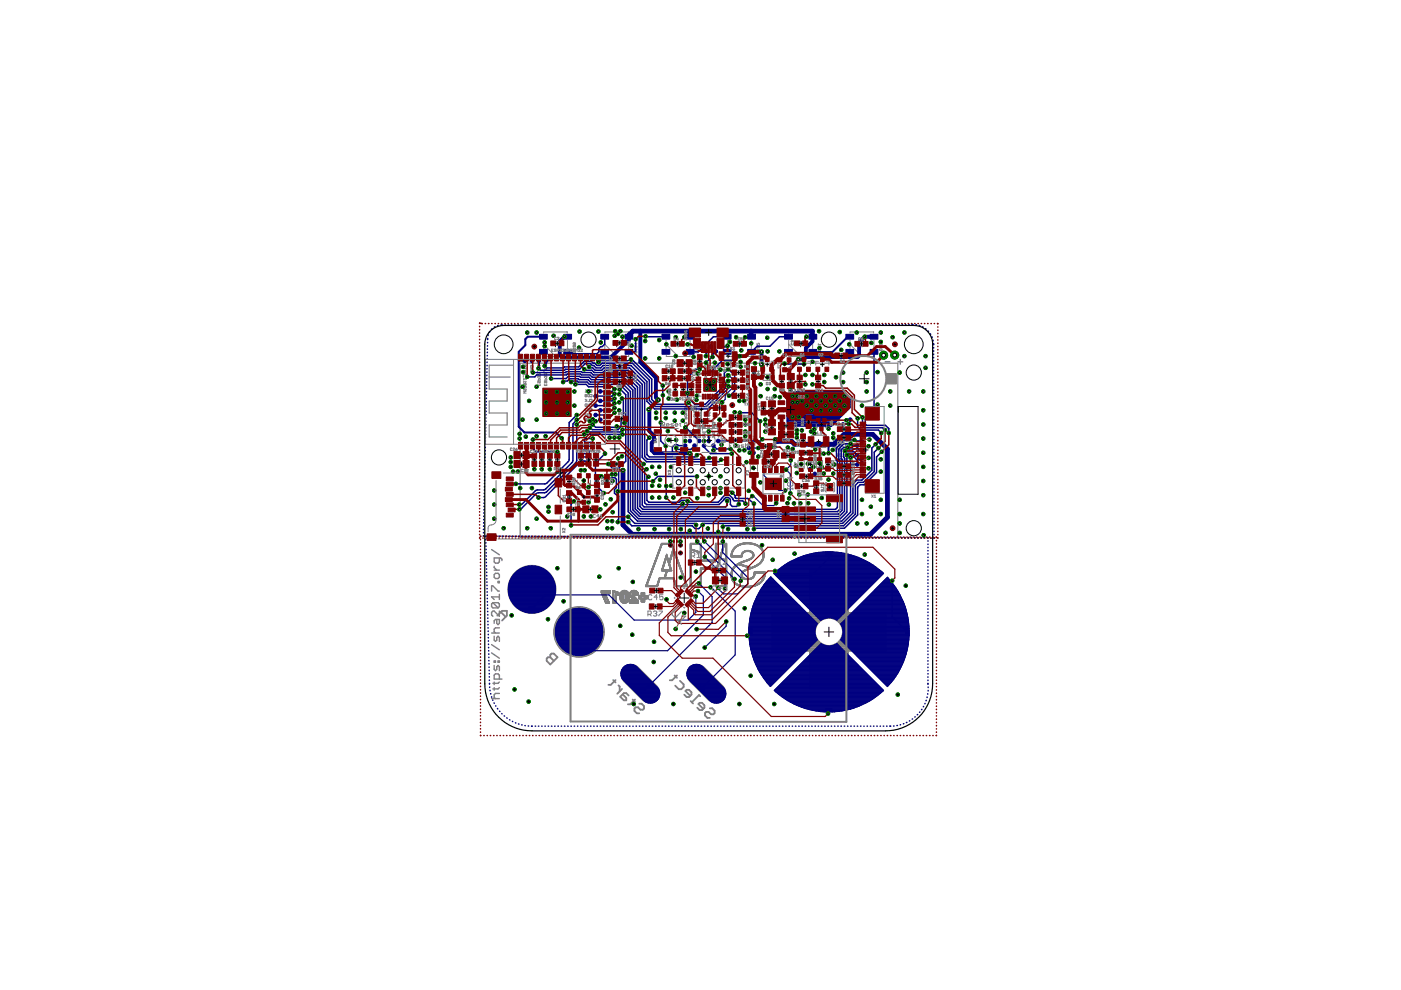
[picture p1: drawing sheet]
<svg xmlns="http://www.w3.org/2000/svg" width="297mm" height="210mm" viewBox="0 0 297 210" stroke-linecap="round" stroke-linejoin="round" font-family="sans-serif">
<g fill="none" stroke="#000" stroke-width=".21">
<path d="M111 76.5h.5M111.3 76.2v.6M112.5 76.5h.5M112.8 76.2v.6M114 76.5h.5M114.3 76.2v.6M115.5 76.5h.5M115.8 76.2v.6M117.2 73h1.1M117.8 72.5v1M130.2 73h1.1M130.8 72.5v1"/>
<path d="M143.2 73h1.1M143.8 72.5v1M149.5 74.5h.5M149.8 74.3v.5M150.5 73.5h.5M150.8 73.2v.5M151.5 74.5h.5M151.8 74.3v.5M152.5 73.5h.5M152.8 73.2v.5M156.2 73h1.1M156.8 72.5v1"/>
<path d="M169.2 73h1.1M169.8 72.5v1M182.2 73h1.1M182.8 72.5v1M126 84h.5M126 86h.5M126 88h.5M126.3 83.7v.5M126.3 85.7v.6M126.3 87.7v.5M127 89h.5M127 83h.5"/>
<path d="M127 85h.5M127 87h.5M127.3 82.7v.5M127.3 84.8v.4M127.3 86.7v.5M127.3 88.7v.5M145 94.5h.5M145.3 94.2v.5M146 93.5h.5M146.3 93.2v.5M147 94.5h.5M147.3 94.2v.5"/>
<path d="M148 93.5h.5M148.3 93.2v.5M149 94.5h.5M149.3 94.2v.5M150 93.5h.5M150.3 93.2v.5M151 94.5h.5M151.3 94.2v.5M152 93.5h.5M152.3 93.2v.5M158.5 95h.5M158.7 94.7v.5"/>
<path d="M159.5 96h.5M159.8 95.7v.5M171.5 99.5h.5M171.7 99.2v.5M173.5 99.5h.5M173.8 99.2v.5M178.5 90h.5M178.8 89.7v.6M179 85h.5M179.3 84.8v.4M180 89h.5M180.3 88.7v.5"/>
<path d="M181.5 94.5h.5M181.5 98.5h.5M181.5 96.5h.5M181.8 94.2v.5M181.8 96.2v.6M181.8 98.2v.5M182.5 93.5h.5M182.5 95.5h.5M182.5 97.5h.5M182.5 99.4h.5M182.8 93.2v.5M182.8 95.2v.5"/>
<path d="M182.8 97.2v.5M182.8 99.1v.6M141.9 115.6h.5M142.1 115.3v.5M144 115.6h.5M144 117.3h.5M144.3 115.3v.5M144.3 117v.5M172.5 100.5h.5M172.8 100.2v.5M111.8 125h2M112.8 124v2"/>
<path d="M121.8 134h2M122.8 133v2M174.7 134h2.1M175.7 133v2M134.8 145h2M135.8 144v2M148.8 145h2M149.8 144v2"/>
</g>
<g fill="#808080" stroke="#808080" stroke-width=".21">
<path d="M132.4 127.9h.1z"/>
<path d="M132.1 127.8l.6 .1z"/>
<path d="M133.4 127.8l1.9 .1z"/>
<path d="M129.9 127.8l.8 .1z"/>
<path d="M128.4 127.8l.8 .1z"/>
<path d="M133.5 127.8h1.9z"/>
<path d="M132 127.8h.8z"/>
<path d="M129.9 127.8h.8z"/>
<path d="M128.4 127.8h.8z"/>
<path d="M133.4 127.8h2z"/>
<path d="M131.9 127.8h1z"/>
<path d="M133.4 127.7l1.9 .1z"/>
<path d="M131.9 127.7l1 .1z"/>
<path d="M129.9 127.7l.8 .1z"/>
<path d="M128.4 127.7l.8 .1z"/>
<path d="M133.5 127.7l1.9 .1z"/>
<path d="M133.4 127.7h2z"/>
<path d="M131.8 127.7h1.2z"/>
<path d="M129.9 127.7h.8z"/>
<path d="M128.4 127.7h.8z"/>
<path d="M133.4 127.7h1.9z"/>
<path d="M132.5 127.7h.5z"/>
<path d="M131.8 127.7h.6z"/>
<path d="M128.3 127.7h.9z"/>
<path d="M133.5 127.7h1.9z"/>
<path d="M132.6 127.7h.4z"/>
<path d="M131.8 127.7h.4z"/>
<path d="M128.3 127.7h.8z"/>
<path d="M135.1 127.6l.2 .1z"/>
<path d="M133.4 127.6l.2 .1z"/>
<path d="M132.7 127.6l.4 .1z"/>
<path d="M131.7 127.6l.4 .1z"/>
<path d="M130.5 127.6l.2 .1z"/>
<path d="M129.9 127.6l.2 .1z"/>
<path d="M128.9 127.6l.2 .1z"/>
<path d="M128.3 127.6l.3 .1z"/>
<path d="M135.1 127.6l.3 .1z"/>
<path d="M132.8 127.6l.3 .1z"/>
<path d="M128.3 127.6l.2 .1z"/>
<path d="M135.9 127.6h.8z"/>
<path d="M135.1 127.6h.3z"/>
<path d="M133.5 127.6h.2z"/>
<path d="M132.8 127.6h.3z"/>
<path d="M131.7 127.6h.3z"/>
<path d="M130.5 127.6h.2z"/>
<path d="M129.9 127.6h.2z"/>
<path d="M128.9 127.6h.2z"/>
<path d="M128.3 127.6h.2z"/>
<path d="M136 127.6h.7z"/>
<path d="M133.4 127.6h.2z"/>
<path d="M135.9 127.5l.8 .1z"/>
<path d="M135.1 127.5l.3 .1z"/>
<path d="M133.4 127.5l.2 .1z"/>
<path d="M132.9 127.5l.2 .1z"/>
<path d="M131.7 127.5l.2 .1z"/>
<path d="M130.5 127.5l.2 .1z"/>
<path d="M129.9 127.5l.2 .1z"/>
<path d="M128.9 127.5l.2 .1z"/>
<path d="M128.3 127.5l.2 .1z"/>
<path d="M136 127.5l.7 .1z"/>
<path d="M135.1 127.5l.2 .1z"/>
<path d="M133.5 127.5l.2 .1z"/>
<path d="M132.9 127.5l.3 .1z"/>
<path d="M128.8 127.5l.3 .1z"/>
<path d="M135.9 127.5h.8z"/>
<path d="M135.1 127.5h.2z"/>
<path d="M133.4 127.5h.2z"/>
<path d="M132.9 127.5h.3z"/>
<path d="M131.6 127.5h.3z"/>
<path d="M130.5 127.5h.2z"/>
<path d="M129.9 127.5h.2z"/>
<path d="M128.8 127.5h.3z"/>
<path d="M128.3 127.5h.2z"/>
<path d="M136 127.5h.7z"/>
<path d="M135.1 127.5h.3z"/>
<path d="M128.2 127.5h.3z"/>
<path d="M136 127.4l.7 .1z"/>
<path d="M135.1 127.4l.3 .1z"/>
<path d="M133.4 127.4l.2 .1z"/>
<path d="M133 127.4l.2 .1z"/>
<path d="M132.3 127.4l.2 .1z"/>
<path d="M131.6 127.4l.2 .1z"/>
<path d="M130.5 127.4l.2 .1z"/>
<path d="M129.9 127.4l.2 .1z"/>
<path d="M128.8 127.4l.2 .1z"/>
<path d="M128.2 127.4l.3 .1z"/>
<path d="M136 127.4h.7z"/>
<path d="M135.1 127.4h.3z"/>
<path d="M133.4 127.4h.2z"/>
<path d="M133 127.4h.2z"/>
<path d="M132.2 127.4h.4z"/>
<path d="M131.6 127.4h.2z"/>
<path d="M130.5 127.4h.2z"/>
<path d="M129.9 127.4h.2z"/>
<path d="M128.8 127.4h.2z"/>
<path d="M128.2 127.4h.3z"/>
<path d="M136.5 127.4h.2z"/>
<path d="M136 127.4h.2z"/>
<path d="M135.1 127.4h.2z"/>
<path d="M133.4 127.4h1.3z"/>
<path d="M128.8 127.4h.3z"/>
<path d="M133.5 127.4h1.2z"/>
<path d="M128.2 127.4h.2z"/>
<path d="M136.5 127.3l.2 .1z"/>
<path d="M136 127.3l.2 .1z"/>
<path d="M135.1 127.3l.2 .1z"/>
<path d="M133.4 127.3l1.3 .1z"/>
<path d="M133 127.3l.3 .1z"/>
<path d="M132.2 127.3l.5 .1z"/>
<path d="M131.6 127.3l.2 .1z"/>
<path d="M130.5 127.3l.2 .1z"/>
<path d="M129.9 127.3l.2 .1z"/>
<path d="M128.8 127.3l.2 .1z"/>
<path d="M128.2 127.3l.2 .1z"/>
<path d="M135 127.3l.3 .1z"/>
<path d="M133.1 127.3l.2 .1z"/>
<path d="M132.1 127.3l.6 .1z"/>
<path d="M136.5 127.3h.2z"/>
<path d="M136 127.3h.2z"/>
<path d="M135 127.3h.3z"/>
<path d="M133.4 127.3h1.2z"/>
<path d="M133.1 127.3h.2z"/>
<path d="M132.1 127.3h.6z"/>
<path d="M131.5 127.3h.3z"/>
<path d="M130.5 127.3h.2z"/>
<path d="M129.9 127.3h.2z"/>
<path d="M128.7 127.3h.3z"/>
<path d="M128.2 127.3h.2z"/>
<path d="M133.5 127.3h1.1z"/>
<path d="M131.5 127.3h.2z"/>
<path d="M128.8 127.3h.2z"/>
<path d="M136.5 127.2l.2 .1z"/>
<path d="M136 127.2l.2 .1z"/>
<path d="M135 127.2l.3 .1z"/>
<path d="M133.4 127.2l1.2 .1z"/>
<path d="M133.1 127.2l.2 .1z"/>
<path d="M132.4 127.2l.3 .1z"/>
<path d="M132.1 127.2l.3 .1z"/>
<path d="M131.5 127.2l.2 .1z"/>
<path d="M130.5 127.2l.2 .1z"/>
<path d="M129.9 127.2l.2 .1z"/>
<path d="M128.7 127.2l.3 .1z"/>
<path d="M128.2 127.2l.2 .1z"/>
<path d="M134.9 127.2l.3 .1z"/>
<path d="M133.9 127.2l.7 .1z"/>
<path d="M133.4 127.2l.5 .1z"/>
<path d="M132.5 127.2l.3 .1z"/>
<path d="M132.1 127.2l.2 .1z"/>
<path d="M128.7 127.2l.2 .1z"/>
<path d="M128.1 127.2l.3 .1z"/>
<path d="M136.5 127.2h.2z"/>
<path d="M136 127.2h.2z"/>
<path d="M134.9 127.2h.3z"/>
<path d="M134.3 127.2h.2z"/>
<path d="M133.1 127.2h.2z"/>
<path d="M132.5 127.2h.3z"/>
<path d="M132.1 127.2h.2z"/>
<path d="M131.5 127.2h.2z"/>
<path d="M130.5 127.2h.2z"/>
<path d="M129.9 127.2h.2z"/>
<path d="M128.7 127.2h.2z"/>
<path d="M128.1 127.2h.3z"/>
<path d="M134.2 127.2h.3z"/>
<path d="M132.5 127.2h.2z"/>
<path d="M128.1 127.2h.2z"/>
<path d="M136.5 127.1l.2 .1z"/>
<path d="M136 127.1l.2 .1z"/>
<path d="M134.9 127.1l.3 .1z"/>
<path d="M134.2 127.1l.3 .1z"/>
<path d="M133.1 127.1l.2 .1z"/>
<path d="M132.5 127.1l.3 .1z"/>
<path d="M132.1 127.1l.2 .1z"/>
<path d="M131.5 127.1l.2 .1z"/>
<path d="M130.5 127.1l.2 .1z"/>
<path d="M129.9 127.1l.2 .1z"/>
<path d="M128.7 127.1l.2 .1z"/>
<path d="M128.1 127.1l.2 .1z"/>
<path d="M136.5 127.1h.2z"/>
<path d="M136 127.1h.2z"/>
<path d="M134.9 127.1h.2z"/>
<path d="M134.2 127.1h.3z"/>
<path d="M133.1 127.1h.2z"/>
<path d="M132.5 127.1h.3z"/>
<path d="M132 127.1h.2z"/>
<path d="M131.5 127.1h.2z"/>
<path d="M130.5 127.1h.2z"/>
<path d="M129.9 127.1h.2z"/>
<path d="M128.7 127.1h.2z"/>
<path d="M128.1 127.1h.2z"/>
<path d="M134.8 127.1h.3z"/>
<path d="M134.2 127.1h.2z"/>
<path d="M132.6 127.1h.2z"/>
<path d="M136.5 127l.2 .1z"/>
<path d="M136 127l.2 .1z"/>
<path d="M134.8 127l.3 .1z"/>
<path d="M134.2 127l.2 .1z"/>
<path d="M133.1 127l.2 .1z"/>
<path d="M132.6 127l.2 .1z"/>
<path d="M132 127l.2 .1z"/>
<path d="M131.5 127l.2 .1z"/>
<path d="M130.5 127l.2 .1z"/>
<path d="M129.9 127l.2 .1z"/>
<path d="M128.7 127l.2 .1z"/>
<path d="M128.1 127l.2 .1z"/>
<path d="M134.8 127l.2 .1z"/>
<path d="M134.1 127l.3 .1z"/>
<path d="M128.6 127l.3 .1z"/>
<path d="M136.5 127h.2z"/>
<path d="M136 127h.2z"/>
<path d="M134.7 127h.3z"/>
<path d="M134.1 127h.2z"/>
<path d="M133.1 127h.2z"/>
<path d="M132.6 127h.2z"/>
<path d="M132 127h.2z"/>
<path d="M131.5 127h.2z"/>
<path d="M130.5 127h.2z"/>
<path d="M129.9 127h.2z"/>
<path d="M128.6 127h.2z"/>
<path d="M128 127h.3z"/>
<path d="M134.1 127h.3z"/>
<path d="M128 127h.2z"/>
<path d="M136.5 126.9l.2 .1z"/>
<path d="M136 126.9l.2 .1z"/>
<path d="M134.7 126.9l.3 .1z"/>
<path d="M134 126.9l.3 .1z"/>
<path d="M133.1 126.9l.2 .1z"/>
<path d="M132.6 126.9l.2 .1z"/>
<path d="M132 126.9l.2 .1z"/>
<path d="M131.5 126.9l.2 .1z"/>
<path d="M130.5 126.9l.2 .1z"/>
<path d="M129.9 126.9l.2 .1z"/>
<path d="M128.6 126.9l.2 .1z"/>
<path d="M128 126.9l.2 .1z"/>
<path d="M136.5 126.9l.7 .1z"/>
<path d="M135.4 126.9l.7 .1z"/>
<path d="M134.7 126.9l.2 .1z"/>
<path d="M133.2 126.9l.2 .1z"/>
<path d="M136.5 126.9h.7z"/>
<path d="M135.4 126.9h.7z"/>
<path d="M134.6 126.9h.3z"/>
<path d="M134 126.9h.3z"/>
<path d="M133.1 126.9h.2z"/>
<path d="M132.6 126.9h.2z"/>
<path d="M132 126.9h.2z"/>
<path d="M131.4 126.9h.3z"/>
<path d="M130.5 126.9h.2z"/>
<path d="M129.9 126.9h.2z"/>
<path d="M128.6 126.9h.2z"/>
<path d="M128 126.9h.2z"/>
<path d="M133.2 126.9h.2z"/>
<path d="M131.5 126.9h.2z"/>
<path d="M133.9 126.9h.3z"/>
<path d="M136.5 126.8l.7 .1z"/>
<path d="M135.4 126.8l.7 .1z"/>
<path d="M134.6 126.8l.3 .1z"/>
<path d="M133.9 126.8l.3 .1z"/>
<path d="M133.1 126.8l.2 .1z"/>
<path d="M132.6 126.8l.2 .1z"/>
<path d="M132 126.8l.2 .1z"/>
<path d="M131.5 126.8l.2 .1z"/>
<path d="M130.5 126.8l.2 .1z"/>
<path d="M129.9 126.8l.2 .1z"/>
<path d="M128.6 126.8l.2 .1z"/>
<path d="M128 126.8l.2 .1z"/>
<path d="M134.6 126.8l.2 .1z"/>
<path d="M133.2 126.8l.2 .1z"/>
<path d="M128.5 126.8l.3 .1z"/>
<path d="M136.5 126.8h.7z"/>
<path d="M135.4 126.8h.7z"/>
<path d="M134.5 126.8h.3z"/>
<path d="M133.9 126.8h.3z"/>
<path d="M133.2 126.8h.2z"/>
<path d="M132.6 126.8h.2z"/>
<path d="M132 126.8h.2z"/>
<path d="M131.4 126.8h.3z"/>
<path d="M130.5 126.8h.2z"/>
<path d="M129.9 126.8h.2z"/>
<path d="M128.5 126.8h.2z"/>
<path d="M128 126.8h.2z"/>
<path d="M136.5 126.7l.7 .1z"/>
<path d="M135.4 126.7l.7 .1z"/>
<path d="M134.5 126.7l.3 .1z"/>
<path d="M133.9 126.7l.2 .1z"/>
<path d="M133.2 126.7l.2 .1z"/>
<path d="M132.6 126.7l.2 .1z"/>
<path d="M132 126.7l.2 .1z"/>
<path d="M131.4 126.7l.3 .1z"/>
<path d="M130.5 126.7l.2 .1z"/>
<path d="M129.9 126.7l.2 .1z"/>
<path d="M128.5 126.7l.3 .1z"/>
<path d="M128 126.7l.2 .1z"/>
<path d="M137.1 126.7l.2 .1z"/>
<path d="M135.4 126.7l.2 .1z"/>
<path d="M128.5 126.7l.2 .1z"/>
<path d="M137 126.7h.2z"/>
<path d="M135.4 126.7h.2z"/>
<path d="M134.5 126.7h.2z"/>
<path d="M133.8 126.7h.3z"/>
<path d="M133.2 126.7h.2z"/>
<path d="M132.6 126.7h.2z"/>
<path d="M132 126.7h.2z"/>
<path d="M131.4 126.7h.3z"/>
<path d="M130.5 126.7h.2z"/>
<path d="M129.9 126.7h.2z"/>
<path d="M128.5 126.7h.2z"/>
<path d="M127.9 126.7h.2z"/>
<path d="M137.1 126.7h.2z"/>
<path d="M134.4 126.7h.3z"/>
<path d="M133.1 126.7h.3z"/>
<path d="M131.5 126.7h.2z"/>
<path d="M133.8 126.7h.2z"/>
<path d="M137.1 126.6l.2 .1z"/>
<path d="M135.4 126.6l.2 .1z"/>
<path d="M134.4 126.6l.3 .1z"/>
<path d="M133.8 126.6l.2 .1z"/>
<path d="M133.2 126.6l.2 .1z"/>
<path d="M132.6 126.6l.2 .1z"/>
<path d="M132 126.6l.2 .1z"/>
<path d="M131.4 126.6l.3 .1z"/>
<path d="M130.5 126.6l.2 .1z"/>
<path d="M129.9 126.6l.2 .1z"/>
<path d="M128.5 126.6l.2 .1z"/>
<path d="M127.9 126.6l.2 .1z"/>
<path d="M137 126.6h.2z"/>
<path d="M135.4 126.6h.2z"/>
<path d="M134.4 126.6h.2z"/>
<path d="M133.8 126.6h.2z"/>
<path d="M133.2 126.6h.2z"/>
<path d="M132.6 126.6h.2z"/>
<path d="M132 126.6h.2z"/>
<path d="M131.4 126.6h.3z"/>
<path d="M130.5 126.6h.2z"/>
<path d="M129.9 126.6h.2z"/>
<path d="M128.5 126.6h.2z"/>
<path d="M127.9 126.6h.2z"/>
<path d="M137.1 126.6h.2z"/>
<path d="M133.7 126.6h.3z"/>
<path d="M128.4 126.6h.3z"/>
<path d="M134.3 126.6h.3z"/>
<path d="M133.1 126.6h.2z"/>
<path d="M137.1 126.5l.2 .1z"/>
<path d="M135.4 126.5l.2 .1z"/>
<path d="M134.3 126.5l.3 .1z"/>
<path d="M133.7 126.5l.2 .1z"/>
<path d="M133.2 126.5l.2 .1z"/>
<path d="M132.6 126.5l.2 .1z"/>
<path d="M132 126.5l.2 .1z"/>
<path d="M131.5 126.5l.2 .1z"/>
<path d="M130.5 126.5l.2 .1z"/>
<path d="M129.9 126.5l.2 .1z"/>
<path d="M128.4 126.5l.2 .1z"/>
<path d="M127.8 126.5l.3 .1z"/>
<path d="M137 126.5l.2 .1z"/>
<path d="M137.1 126.5h.2z"/>
<path d="M135.4 126.5h.2z"/>
<path d="M134.3 126.5h.2z"/>
<path d="M133.6 126.5h.3z"/>
<path d="M133.2 126.5h.2z"/>
<path d="M132.6 126.5h.2z"/>
<path d="M132 126.5h.2z"/>
<path d="M131.4 126.5h.3z"/>
<path d="M130.5 126.5h.2z"/>
<path d="M129.9 126.5h.2z"/>
<path d="M128.4 126.5h.2z"/>
<path d="M127.8 126.5h.3z"/>
<path d="M136.9 126.4l.3 .1z"/>
<path d="M135.4 126.4l.2 .1z"/>
<path d="M134.3 126.4l.2 .1z"/>
<path d="M133.6 126.4l.3 .1z"/>
<path d="M133.2 126.4l.2 .1z"/>
<path d="M132.6 126.4l.2 .1z"/>
<path d="M132 126.4l.2 .1z"/>
<path d="M131.4 126.4l.3 .1z"/>
<path d="M130.5 126.4l.2 .1z"/>
<path d="M129.9 126.4l.2 .1z"/>
<path d="M128.4 126.4l.2 .1z"/>
<path d="M127.8 126.4l.2 .1z"/>
<path d="M136.5 126.4l.7 .1z"/>
<path d="M135.4 126.4l.7 .1z"/>
<path d="M134.2 126.4l.3 .1z"/>
<path d="M136.5 126.4h.7z"/>
<path d="M135.4 126.4h.7z"/>
<path d="M134.2 126.4h.3z"/>
<path d="M133.6 126.4h.3z"/>
<path d="M133.2 126.4h.2z"/>
<path d="M132.6 126.4h.2z"/>
<path d="M132 126.4h.2z"/>
<path d="M131.4 126.4h.3z"/>
<path d="M130.5 126.4h.2z"/>
<path d="M129.9 126.4h.2z"/>
<path d="M128.4 126.4h.2z"/>
<path d="M127.8 126.4h.2z"/>
<path d="M131.5 126.4h.2z"/>
<path d="M134.2 126.4h.2z"/>
<path d="M133.6 126.4h.2z"/>
<path d="M128.3 126.4h.2z"/>
<path d="M136.5 126.3l.7 .1z"/>
<path d="M135.4 126.3l.7 .1z"/>
<path d="M134.2 126.3l.2 .1z"/>
<path d="M133.6 126.3l.2 .1z"/>
<path d="M133.2 126.3l.2 .1z"/>
<path d="M132.6 126.3l.2 .1z"/>
<path d="M132 126.3l.2 .1z"/>
<path d="M131.4 126.3l.3 .1z"/>
<path d="M130.5 126.3l.2 .1z"/>
<path d="M129.9 126.3l.2 .1z"/>
<path d="M128.3 126.3l.2 .1z"/>
<path d="M127.8 126.3l.2 .1z"/>
<path d="M136.5 126.3h.7z"/>
<path d="M135.4 126.3h.7z"/>
<path d="M134.2 126.3h.2z"/>
<path d="M133.6 126.3h.2z"/>
<path d="M133.2 126.3h.2z"/>
<path d="M132.6 126.3h.2z"/>
<path d="M132 126.3h.2z"/>
<path d="M131.5 126.3h.2z"/>
<path d="M130.5 126.3h.2z"/>
<path d="M129.9 126.3h.2z"/>
<path d="M128.3 126.3h.2z"/>
<path d="M127.7 126.3h.3z"/>
<path d="M134.1 126.3h.3z"/>
<path d="M133.1 126.3h.2z"/>
<path d="M131.4 126.3h.3z"/>
<path d="M137 126.3h.2z"/>
<path d="M136.9 126.3h.1z"/>
<path d="M136.7 126.3h.2z"/>
<path d="M136.5 126.3h.2z"/>
<path d="M135.8 126.3h.4z"/>
<path d="M135.7 126.3h.1z"/>
<path d="M135.5 126.3h.2z"/>
<path d="M135.4 126.3h.1z"/>
<path d="M134.1 126.3h.2z"/>
<path d="M136.5 126.2l.2 .1z"/>
<path d="M136 126.2l.2 .1z"/>
<path d="M134.1 126.2l.3 .1z"/>
<path d="M133.5 126.2l.3 .1z"/>
<path d="M133.1 126.2l.2 .1z"/>
<path d="M132.6 126.2l.2 .1z"/>
<path d="M132 126.2l.2 .1z"/>
<path d="M131.5 126.2l.2 .1z"/>
<path d="M130.5 126.2l.2 .1z"/>
<path d="M129.9 126.2l.2 .1z"/>
<path d="M128.3 126.2l.2 .1z"/>
<path d="M127.7 126.2l.2 .1z"/>
<path d="M134.1 126.2l.2 .1z"/>
<path d="M133.2 126.2l.2 .1z"/>
<path d="M131.4 126.2l.3 .1z"/>
<path d="M128.2 126.2l.3 .1z"/>
<path d="M136.5 126.2h.2z"/>
<path d="M136 126.2h.2z"/>
<path d="M134.1 126.2h.2z"/>
<path d="M133.5 126.2h.3z"/>
<path d="M133.2 126.2h.2z"/>
<path d="M132.6 126.2h.2z"/>
<path d="M132 126.2h.2z"/>
<path d="M131.5 126.2h.2z"/>
<path d="M131.1 126.2h.1z"/>
<path d="M130.5 126.2h.2z"/>
<path d="M129.9 126.2h.2z"/>
<path d="M128.3 126.2h.2z"/>
<path d="M127.7 126.2h.3z"/>
<path d="M134.6 126.2h.8z"/>
<path d="M133.5 126.2h.2z"/>
<path d="M131 126.2h.2z"/>
<path d="M128.2 126.2h.3z"/>
<path d="M127.7 126.2h.2z"/>
<path d="M136.5 126.1l.2 .1z"/>
<path d="M136 126.1l.2 .1z"/>
<path d="M134.6 126.1l.8 .1z"/>
<path d="M134.1 126.1l.2 .1z"/>
<path d="M133.5 126.1l.2 .1z"/>
<path d="M133.1 126.1l.2 .1z"/>
<path d="M132.6 126.1l.2 .1z"/>
<path d="M132 126.1l.2 .1z"/>
<path d="M131.5 126.1l.2 .1z"/>
<path d="M130.9 126.1l.3 .1z"/>
<path d="M130.5 126.1l.2 .1z"/>
<path d="M129.9 126.1l.2 .1z"/>
<path d="M128.2 126.1l.3 .1z"/>
<path d="M127.7 126.1l.2 .1z"/>
<path d="M130.8 126.1l.4 .1z"/>
<path d="M136.5 126.1h.2z"/>
<path d="M136 126.1h.2z"/>
<path d="M134.6 126.1h.8z"/>
<path d="M134.1 126.1h.2z"/>
<path d="M133.5 126.1h.2z"/>
<path d="M133.1 126.1h.2z"/>
<path d="M132.6 126.1h.2z"/>
<path d="M132 126.1h.2z"/>
<path d="M131.5 126.1h.2z"/>
<path d="M130.7 126.1h.5z"/>
<path d="M130.5 126.1h.2z"/>
<path d="M129.9 126.1h.2z"/>
<path d="M128.2 126.1h.2z"/>
<path d="M127.7 126.1h.2z"/>
<path d="M130.5 126.1h.7z"/>
<path d="M136.5 126l.2 .1z"/>
<path d="M136 126l.2 .1z"/>
<path d="M134.6 126l.8 .1z"/>
<path d="M134.1 126l.2 .1z"/>
<path d="M133.5 126l.2 .1z"/>
<path d="M133.1 126l.2 .1z"/>
<path d="M132.6 126l.2 .1z"/>
<path d="M132 126l.2 .1z"/>
<path d="M131.5 126l.2 .1z"/>
<path d="M130.5 126l.7 .1z"/>
<path d="M129.9 126l.2 .1z"/>
<path d="M128.2 126l.2 .1z"/>
<path d="M127.7 126l.2 .1z"/>
<path d="M134 126l.3 .1z"/>
<path d="M127.6 126l.3 .1z"/>
<path d="M136.5 126h.2z"/>
<path d="M136 126h.2z"/>
<path d="M134.6 126h.8z"/>
<path d="M134.1 126h.2z"/>
<path d="M133.5 126h.2z"/>
<path d="M133.1 126h.2z"/>
<path d="M132.6 126h.2z"/>
<path d="M132 126h.2z"/>
<path d="M131.5 126h.2z"/>
<path d="M130.5 126h.7z"/>
<path d="M129.9 126h.2z"/>
<path d="M128.2 126h.2z"/>
<path d="M127.6 126h.2z"/>
<path d="M135.2 126h.2z"/>
<path d="M134.6 126h.2z"/>
<path d="M136.5 125.9l.2 .1z"/>
<path d="M136 125.9l.2 .1z"/>
<path d="M135.2 125.9l.2 .1z"/>
<path d="M134.6 125.9l.2 .1z"/>
<path d="M134.1 125.9l.2 .1z"/>
<path d="M133.5 125.9l.2 .1z"/>
<path d="M133.1 125.9l.2 .1z"/>
<path d="M132.5 125.9l.3 .1z"/>
<path d="M132 125.9l.2 .1z"/>
<path d="M131.5 125.9l.2 .1z"/>
<path d="M131 125.9l.2 .1z"/>
<path d="M130.5 125.9l.5 .1z"/>
<path d="M129.9 125.9l.2 .1z"/>
<path d="M128.1 125.9l.3 .1z"/>
<path d="M127.6 125.9l.2 .1z"/>
<path d="M132.1 125.9l.2 .1z"/>
<path d="M130.5 125.9l.4 .1z"/>
<path d="M136.5 125.9h.2z"/>
<path d="M136 125.9h.2z"/>
<path d="M135.2 125.9h.2z"/>
<path d="M134.6 125.9h.2z"/>
<path d="M134.1 125.9h.2z"/>
<path d="M133.5 125.9h.2z"/>
<path d="M133.1 125.9h.2z"/>
<path d="M132.5 125.9h.2z"/>
<path d="M132.1 125.9h.2z"/>
<path d="M131.5 125.9h.2z"/>
<path d="M131 125.9h.2z"/>
<path d="M130.5 125.9h.3z"/>
<path d="M129.9 125.9h.2z"/>
<path d="M128.1 125.9h.3z"/>
<path d="M127.6 125.9h.2z"/>
<path d="M130.5 125.9h.2z"/>
<path d="M128.1 125.9h.2z"/>
<path d="M135.1 125.9h.3z"/>
<path d="M132.5 125.9h.3z"/>
<path d="M130.5 125.9h.1z"/>
<path d="M136.4 125.8l.3 .1z"/>
<path d="M136 125.8l.2 .1z"/>
<path d="M135.1 125.8l.3 .1z"/>
<path d="M134.5 125.8l.3 .1z"/>
<path d="M134.1 125.8l.3 .1z"/>
<path d="M133.5 125.8l.2 .1z"/>
<path d="M133.1 125.8l.2 .1z"/>
<path d="M132.5 125.8l.2 .1z"/>
<path d="M132.1 125.8l.2 .1z"/>
<path d="M131.5 125.8l.2 .1z"/>
<path d="M131 125.8l.2 .1z"/>
<path d="M129.9 125.8l.2 .1z"/>
<path d="M128.1 125.8l1.3 .1z"/>
<path d="M127.6 125.8l.2 .1z"/>
<path d="M136 125.8h.7z"/>
<path d="M135.1 125.8h.3z"/>
<path d="M134.1 125.8h.6z"/>
<path d="M133.5 125.8h.2z"/>
<path d="M133.1 125.8h.2z"/>
<path d="M132.1 125.8h.6z"/>
<path d="M131.5 125.8h.2z"/>
<path d="M131 125.8h.2z"/>
<path d="M129.9 125.8h.2z"/>
<path d="M128.1 125.8h1.3z"/>
<path d="M127.5 125.8h.3z"/>
<path d="M135.9 125.8h.8z"/>
<path d="M127.5 125.8h.2z"/>
<path d="M135.1 125.8h.2z"/>
<path d="M133.5 125.8h.3z"/>
<path d="M133 125.8h.3z"/>
<path d="M131.6 125.8h.2z"/>
<path d="M135.9 125.7l.8 .1z"/>
<path d="M135.1 125.7l.2 .1z"/>
<path d="M134.2 125.7l.5 .1z"/>
<path d="M133.5 125.7l.3 .1z"/>
<path d="M133.1 125.7l.2 .1z"/>
<path d="M132.1 125.7l.6 .1z"/>
<path d="M131.6 125.7l.2 .1z"/>
<path d="M131 125.7l.2 .1z"/>
<path d="M129.9 125.7l.2 .1z"/>
<path d="M128 125.7l1.4 .1z"/>
<path d="M127.5 125.7l.2 .1z"/>
<path d="M136 125.7l.7 .1z"/>
<path d="M132.2 125.7l.5 .1z"/>
<path d="M130.9 125.7l.3 .1z"/>
<path d="M136 125.7h.7z"/>
<path d="M135.1 125.7h.2z"/>
<path d="M134.2 125.7h.4z"/>
<path d="M133.6 125.7h.2z"/>
<path d="M133 125.7h.2z"/>
<path d="M132.2 125.7h.4z"/>
<path d="M131.6 125.7h.2z"/>
<path d="M130.8 125.7h.4z"/>
<path d="M129.9 125.7h.2z"/>
<path d="M128 125.7h1.4z"/>
<path d="M127.5 125.7h.2z"/>
<path d="M136 125.6l.7 .1z"/>
<path d="M135.1 125.6l.2 .1z"/>
<path d="M134.2 125.6l.4 .1z"/>
<path d="M133.6 125.6l.2 .1z"/>
<path d="M133 125.6l.2 .1z"/>
<path d="M132.2 125.6l.4 .1z"/>
<path d="M131.6 125.6l.2 .1z"/>
<path d="M130.7 125.6l.6 .1z"/>
<path d="M129.9 125.6l.2 .1z"/>
<path d="M128 125.6l1.4 .1z"/>
<path d="M127.5 125.6l.2 .1z"/>
<path d="M135 125.6l.3 .1z"/>
<path d="M134.3 125.6l.3 .1z"/>
<path d="M133.5 125.6l.3 .1z"/>
<path d="M132.2 125.6l.3 .1z"/>
<path d="M130.7 125.6l.5 .1z"/>
<path d="M129.2 125.6l.2 .1z"/>
<path d="M127.4 125.6l.3 .1z"/>
<path d="M135 125.6h.3z"/>
<path d="M133.6 125.6h.2z"/>
<path d="M133 125.6h.2z"/>
<path d="M131.6 125.6h.3z"/>
<path d="M130.6 125.6h.6z"/>
<path d="M129.9 125.6h.2z"/>
<path d="M129.2 125.6h.2z"/>
<path d="M127.5 125.6h.2z"/>
<path d="M135 125.6h.2z"/>
<path d="M132.9 125.6h.3z"/>
<path d="M130.5 125.6h.7z"/>
<path d="M134.9 125.6h.3z"/>
<path d="M133.6 125.6h.3z"/>
<path d="M130.5 125.6h.6z"/>
<path d="M134.9 125.5l.3 .1z"/>
<path d="M133.6 125.5l.3 .1z"/>
<path d="M132.9 125.5l.3 .1z"/>
<path d="M131.7 125.5l.3 .1z"/>
<path d="M130.4 125.5l.6 .1z"/>
<path d="M129.9 125.5l.2 .1z"/>
<path d="M129.2 125.5l.2 .1z"/>
<path d="M127.5 125.5l.2 .1z"/>
<path d="M134.9 125.5h.3z"/>
<path d="M133.6 125.5h.3z"/>
<path d="M132.9 125.5h.2z"/>
<path d="M131.7 125.5h.3z"/>
<path d="M130.3 125.5h.7z"/>
<path d="M129.9 125.5h.2z"/>
<path d="M129.2 125.5h.2z"/>
<path d="M127.5 125.5h.2z"/>
<path d="M134.9 125.5h.2z"/>
<path d="M132.8 125.5h.3z"/>
<path d="M130.3 125.5h.6z"/>
<path d="M134.8 125.5h.3z"/>
<path d="M133.7 125.5h.3z"/>
<path d="M130.2 125.5h.6z"/>
<path d="M134.7 125.4l.4 .1z"/>
<path d="M133.7 125.4l.3 .1z"/>
<path d="M132.8 125.4l.3 .1z"/>
<path d="M131.7 125.4l.4 .1z"/>
<path d="M130.2 125.4l.5 .1z"/>
<path d="M129.9 125.4l.2 .1z"/>
<path d="M129.2 125.4l.2 .1z"/>
<path d="M127.5 125.4l.2 .1z"/>
<path d="M133.7 125.4l.4 .1z"/>
<path d="M132.7 125.4l.4 .1z"/>
<path d="M131.7 125.4l.5 .1z"/>
<path d="M129.9 125.4l.8 .1z"/>
<path d="M134.6 125.4h.5z"/>
<path d="M133.7 125.4h.5z"/>
<path d="M132.6 125.4h.4z"/>
<path d="M131.8 125.4h.4z"/>
<path d="M129.9 125.4h.7z"/>
<path d="M127.5 125.4h1.9z"/>
<path d="M133.8 125.4h1.2z"/>
<path d="M131.8 125.4h1.2z"/>
<path d="M129.9 125.4h.6z"/>
<path d="M127.4 125.4h2z"/>
<path d="M133.8 125.3l1.2 .1z"/>
<path d="M131.8 125.3l1.2 .1z"/>
<path d="M129.9 125.3l.6 .1z"/>
<path d="M127.4 125.3l2 .1z"/>
<path d="M133.8 125.3h1.2z"/>
<path d="M131.9 125.3h1z"/>
<path d="M129.9 125.3h.5z"/>
<path d="M127.5 125.3h1.9z"/>
<path d="M133.9 125.3h1z"/>
<path d="M129.9 125.3h.4z"/>
<path d="M127.4 125.3h2z"/>
<path d="M132 125.3h.8z"/>
<path d="M134 125.2l.8 .1z"/>
<path d="M132 125.2l.8 .1z"/>
<path d="M129.9 125.2l.3 .1z"/>
<path d="M127.5 125.2l1.9 .1z"/>
<path d="M134 125.2l.7 .1z"/>
<path d="M132.1 125.2l.7 .1z"/>
<path d="M129.9 125.2l.2 .1z"/>
<path d="M127.4 125.2l2 .1z"/>
<path d="M134.2 125.2h.5z"/>
<path d="M132.1 125.2h.6z"/>
<path d="M158.1 124.5h.6z"/>
<path d="M157.7 124.5h1.3z"/>
<path d="M157.5 124.4l1.8 .1z"/>
<path d="M157.4 124.4l2 .1z"/>
<path d="M157.2 124.4h2.3z"/>
<path d="M157.1 124.4h2.5z"/>
<path d="M151.7 124.4h2.4z"/>
<path d="M146.3 124.4h2.4z"/>
<path d="M143.3 124.4h2.5z"/>
<path d="M136.9 124.4h2.5z"/>
<path d="M157.1 124.3l2.6 .1z"/>
<path d="M151.7 124.3l2.4 .1z"/>
<path d="M146.4 124.3l2.3 .1z"/>
<path d="M143.3 124.3l2.5 .1z"/>
<path d="M136.9 124.3l2.5 .1z"/>
<path d="M157 124.3l2.8 .1z"/>
<path d="M143.2 124.3l2.6 .1z"/>
<path d="M158.6 124.3h1.3z"/>
<path d="M156.9 124.3h1.2z"/>
<path d="M151.7 124.3h2.4z"/>
<path d="M146.3 124.3h2.4z"/>
<path d="M143.2 124.3h2.6z"/>
<path d="M136.9 124.3h2.5z"/>
<path d="M158.9 124.3h1.1z"/>
<path d="M156.8 124.3h1z"/>
<path d="M146.4 124.3h2.3z"/>
<path d="M159.2 124.2l.9 .1z"/>
<path d="M156.7 124.2l.9 .1z"/>
<path d="M151.7 124.2l2.4 .1z"/>
<path d="M146.3 124.2l2.4 .1z"/>
<path d="M143.2 124.2l2.6 .1z"/>
<path d="M136.9 124.2l2.5 .1z"/>
<path d="M159.3 124.2h.8z"/>
<path d="M156.7 124.2h.7z"/>
<path d="M151.7 124.2h2.4z"/>
<path d="M146.3 124.2h2.4z"/>
<path d="M143.2 124.2h2.6z"/>
<path d="M136.9 124.2h2.5z"/>
<path d="M159.4 124.2h.8z"/>
<path d="M156.6 124.2h.7z"/>
<path d="M146.4 124.2h2.3z"/>
<path d="M143.2 124.2h2.5z"/>
<path d="M159.6 124.2h.7z"/>
<path d="M156.5 124.2h.7z"/>
<path d="M153.8 124.2h.3z"/>
<path d="M151.7 124.2h.2z"/>
<path d="M148.5 124.2h.2z"/>
<path d="M146.3 124.2h.3z"/>
<path d="M145.5 124.2h.2z"/>
<path d="M143.2 124.2h.2z"/>
<path d="M139.2 124.2h.3z"/>
<path d="M136.9 124.2h.9z"/>
<path d="M159.7 124.1l.6 .1z"/>
<path d="M156.5 124.1l.6 .1z"/>
<path d="M153.9 124.1l.2 .1z"/>
<path d="M151.7 124.1l.2 .1z"/>
<path d="M148.5 124.1l.2 .1z"/>
<path d="M146.3 124.1l.3 .1z"/>
<path d="M145.5 124.1l.2 .1z"/>
<path d="M143.2 124.1l.2 .1z"/>
<path d="M139.3 124.1l.2 .1z"/>
<path d="M136.9 124.1l.8 .1z"/>
<path d="M159.8 124.1l.6 .1z"/>
<path d="M156.4 124.1l.6 .1z"/>
<path d="M136.9 124.1l.7 .1z"/>
<path d="M159.9 124.1h.5z"/>
<path d="M156.4 124.1h.5z"/>
<path d="M153.9 124.1h.2z"/>
<path d="M151.7 124.1h.2z"/>
<path d="M148.5 124.1h.2z"/>
<path d="M146.3 124.1h.3z"/>
<path d="M145.5 124.1h.2z"/>
<path d="M143.2 124.1h.2z"/>
<path d="M139.3 124.1h.2z"/>
<path d="M137 124.1h.5z"/>
<path d="M159.9 124.1h.6z"/>
<path d="M156.3 124.1h.6z"/>
<path d="M153.8 124.1h.3z"/>
<path d="M136.9 124.1h.6z"/>
<path d="M160 124l.5 .1z"/>
<path d="M156.3 124l.5 .1z"/>
<path d="M153.9 124l.2 .1z"/>
<path d="M151.7 124l.2 .1z"/>
<path d="M148.5 124l.2 .1z"/>
<path d="M146.3 124l.3 .1z"/>
<path d="M145.5 124l.2 .1z"/>
<path d="M143.2 124l.2 .1z"/>
<path d="M139.3 124l.2 .1z"/>
<path d="M137 124l.4 .1z"/>
<path d="M160.1 124l.5 .1z"/>
<path d="M137 124l.3 .1z"/>
<path d="M160.1 124h.6z"/>
<path d="M156.2 124h.5z"/>
<path d="M153.9 124h.2z"/>
<path d="M151.7 124h.2z"/>
<path d="M148.5 124h.2z"/>
<path d="M146.3 124h.3z"/>
<path d="M145.4 124h.2z"/>
<path d="M143.2 124h.2z"/>
<path d="M139.3 124h.2z"/>
<path d="M137 124h.2z"/>
<path d="M160.2 124h.5z"/>
<path d="M156.2 124h.4z"/>
<path d="M153.8 124h.3z"/>
<path d="M160.3 124h.4z"/>
<path d="M156.1 124h.4z"/>
<path d="M160.3 123.9l.5 .1z"/>
<path d="M156.1 123.9l.4 .1z"/>
<path d="M153.9 123.9l.2 .1z"/>
<path d="M151.7 123.9l.2 .1z"/>
<path d="M148.5 123.9l.2 .1z"/>
<path d="M146.3 123.9l.3 .1z"/>
<path d="M145.4 123.9l.2 .1z"/>
<path d="M143.1 123.9l.2 .1z"/>
<path d="M139.3 123.9l.3 .1z"/>
<path d="M137 123.9l.2 .1z"/>
<path d="M160.4 123.9h.4z"/>
<path d="M156 123.9h.5z"/>
<path d="M153.8 123.9h.3z"/>
<path d="M151.7 123.9h.2z"/>
<path d="M148.5 123.9h.2z"/>
<path d="M146.3 123.9h.3z"/>
<path d="M145.4 123.9h.2z"/>
<path d="M143.1 123.9h.2z"/>
<path d="M139.3 123.9h.3z"/>
<path d="M137 123.9h.2z"/>
<path d="M160.4 123.9h.5z"/>
<path d="M156 123.9h.4z"/>
<path d="M153.9 123.9h.2z"/>
<path d="M160.5 123.8l.4 .1z"/>
<path d="M156 123.8l.4 .1z"/>
<path d="M153.9 123.8l.2 .1z"/>
<path d="M151.7 123.8l.2 .1z"/>
<path d="M148.5 123.8l.2 .1z"/>
<path d="M146.3 123.8l.3 .1z"/>
<path d="M145.4 123.8l.2 .1z"/>
<path d="M143.1 123.8l.2 .1z"/>
<path d="M139.4 123.8l.2 .1z"/>
<path d="M137 123.8l.2 .1z"/>
<path d="M160.5 123.8l.5 .1z"/>
<path d="M155.9 123.8l.4 .1z"/>
<path d="M137.1 123.8l.2 .1z"/>
<path d="M160.6 123.8h.4z"/>
<path d="M155.9 123.8h.4z"/>
<path d="M153.9 123.8h.2z"/>
<path d="M151.7 123.8h.2z"/>
<path d="M148.5 123.8h.2z"/>
<path d="M146.3 123.8h.3z"/>
<path d="M145.4 123.8h.2z"/>
<path d="M143.1 123.8h.2z"/>
<path d="M139.4 123.8h.2z"/>
<path d="M137.1 123.8h.2z"/>
<path d="M155.9 123.8h.3z"/>
<path d="M153.8 123.8h.3z"/>
<path d="M160.7 123.7l.4 .1z"/>
<path d="M155.8 123.7l.4 .1z"/>
<path d="M153.9 123.7l.2 .1z"/>
<path d="M151.7 123.7l.2 .1z"/>
<path d="M148.5 123.7l.2 .1z"/>
<path d="M146.3 123.7l.3 .1z"/>
<path d="M145.4 123.7l.2 .1z"/>
<path d="M143.1 123.7l.2 .1z"/>
<path d="M139.4 123.7l.2 .1z"/>
<path d="M137.1 123.7l.2 .1z"/>
<path d="M160.7 123.7h.4z"/>
<path d="M155.8 123.7h.3z"/>
<path d="M153.9 123.7h.2z"/>
<path d="M151.7 123.7h.2z"/>
<path d="M148.5 123.7h.2z"/>
<path d="M146.3 123.7h.3z"/>
<path d="M145.3 123.7h.2z"/>
<path d="M143.1 123.7h.2z"/>
<path d="M139.4 123.7h.2z"/>
<path d="M137.1 123.7h.2z"/>
<path d="M160.8 123.7h.4z"/>
<path d="M153.8 123.7h.3z"/>
<path d="M143 123.7h.3z"/>
<path d="M155.7 123.7h.4z"/>
<path d="M160.9 123.6l.3 .1z"/>
<path d="M155.7 123.6l.3 .1z"/>
<path d="M153.9 123.6l.2 .1z"/>
<path d="M151.7 123.6l.2 .1z"/>
<path d="M148.5 123.6l.2 .1z"/>
<path d="M146.3 123.6l.3 .1z"/>
<path d="M145.3 123.6l.2 .1z"/>
<path d="M143 123.6l.3 .1z"/>
<path d="M139.4 123.6l.2 .1z"/>
<path d="M137.1 123.6l.3 .1z"/>
<path d="M160.9 123.6l.4 .1z"/>
<path d="M153.8 123.6l.3 .1z"/>
<path d="M143 123.6l.2 .1z"/>
<path d="M161 123.6h.3z"/>
<path d="M155.7 123.6h.3z"/>
<path d="M153.9 123.6h.2z"/>
<path d="M151.7 123.6h.2z"/>
<path d="M148.5 123.6h.2z"/>
<path d="M146.3 123.6h.3z"/>
<path d="M145.3 123.6h.2z"/>
<path d="M143 123.6h.2z"/>
<path d="M139.4 123.6h.2z"/>
<path d="M137.1 123.6h.3z"/>
<path d="M161 123.5l.3 .1z"/>
<path d="M155.6 123.5l.3 .1z"/>
<path d="M153.9 123.5l.2 .1z"/>
<path d="M151.7 123.5l.2 .1z"/>
<path d="M148.5 123.5l.2 .1z"/>
<path d="M146.3 123.5l.3 .1z"/>
<path d="M145.3 123.5l.2 .1z"/>
<path d="M143 123.5l.2 .1z"/>
<path d="M139.4 123.5l.3 .1z"/>
<path d="M137.2 123.5l.2 .1z"/>
<path d="M139.5 123.5l.2 .1z"/>
<path d="M161.1 123.5h.3z"/>
<path d="M155.6 123.5h.3z"/>
<path d="M153.9 123.5h.2z"/>
<path d="M151.7 123.5h.2z"/>
<path d="M148.5 123.5h.2z"/>
<path d="M146.3 123.5h.3z"/>
<path d="M145.3 123.5h.2z"/>
<path d="M143 123.5h.2z"/>
<path d="M139.5 123.5h.2z"/>
<path d="M137.2 123.5h.2z"/>
<path d="M155.6 123.5h.2z"/>
<path d="M153.8 123.5h.3z"/>
<path d="M145.2 123.5h.3z"/>
<path d="M161.1 123.4l.3 .1z"/>
<path d="M155.5 123.4l.3 .1z"/>
<path d="M153.9 123.4l.2 .1z"/>
<path d="M151.7 123.4l.2 .1z"/>
<path d="M148.5 123.4l.2 .1z"/>
<path d="M146.3 123.4l.3 .1z"/>
<path d="M145.2 123.4l.3 .1z"/>
<path d="M143 123.4l.2 .1z"/>
<path d="M139.5 123.4l.2 .1z"/>
<path d="M137.2 123.4l.2 .1z"/>
<path d="M161.2 123.4h.3z"/>
<path d="M155.5 123.4h.3z"/>
<path d="M153.9 123.4h.2z"/>
<path d="M151.7 123.4h.2z"/>
<path d="M148.5 123.4h.2z"/>
<path d="M146.3 123.4h.3z"/>
<path d="M145.2 123.4h.3z"/>
<path d="M143 123.4h.2z"/>
<path d="M139.5 123.4h.2z"/>
<path d="M137.2 123.4h.2z"/>
<path d="M155.5 123.4h.2z"/>
<path d="M153.8 123.4h.3z"/>
<path d="M145.2 123.4h.2z"/>
<path d="M142.9 123.4h.3z"/>
<path d="M137.2 123.4h.3z"/>
<path d="M161.2 123.3l.3 .1z"/>
<path d="M155.4 123.3l.3 .1z"/>
<path d="M153.9 123.3l.2 .1z"/>
<path d="M151.7 123.3l.2 .1z"/>
<path d="M148.5 123.3l.2 .1z"/>
<path d="M146.3 123.3l.3 .1z"/>
<path d="M145.2 123.3l.2 .1z"/>
<path d="M142.9 123.3l.3 .1z"/>
<path d="M139.5 123.3l.2 .1z"/>
<path d="M137.2 123.3l.3 .1z"/>
<path d="M153.8 123.3l.3 .1z"/>
<path d="M161.3 123.3h.3z"/>
<path d="M155.4 123.3h.3z"/>
<path d="M153.9 123.3h.2z"/>
<path d="M151.7 123.3h.2z"/>
<path d="M148.5 123.3h.2z"/>
<path d="M146.3 123.3h.3z"/>
<path d="M145.2 123.3h.2z"/>
<path d="M142.9 123.3h.2z"/>
<path d="M139.5 123.3h.2z"/>
<path d="M137.3 123.3h.2z"/>
<path d="M155.4 123.3h.2z"/>
<path d="M161.4 123.2l.2 .1z"/>
<path d="M155.4 123.2l.2 .1z"/>
<path d="M153.9 123.2l.2 .1z"/>
<path d="M151.7 123.2l.2 .1z"/>
<path d="M148.5 123.2l.2 .1z"/>
<path d="M146.3 123.2l.3 .1z"/>
<path d="M145.2 123.2l.2 .1z"/>
<path d="M142.9 123.2l.2 .1z"/>
<path d="M139.5 123.2l.2 .1z"/>
<path d="M137.3 123.2l.2 .1z"/>
<path d="M155.3 123.2l.3 .1z"/>
<path d="M139.6 123.2l.2 .1z"/>
<path d="M161.4 123.2h.3z"/>
<path d="M155.3 123.2h.3z"/>
<path d="M153.8 123.2h.3z"/>
<path d="M151.7 123.2h.2z"/>
<path d="M148.5 123.2h.2z"/>
<path d="M146.3 123.2h.3z"/>
<path d="M145.1 123.2h.3z"/>
<path d="M142.9 123.2h.2z"/>
<path d="M139.6 123.2h.2z"/>
<path d="M137.3 123.2h.2z"/>
<path d="M153.9 123.2h.2z"/>
<path d="M161.4 123.1l.3 .1z"/>
<path d="M155.3 123.1l.3 .1z"/>
<path d="M153.9 123.1l.2 .1z"/>
<path d="M151.7 123.1l.2 .1z"/>
<path d="M148.5 123.1l.2 .1z"/>
<path d="M146.3 123.1l.3 .1z"/>
<path d="M145.1 123.1l.3 .1z"/>
<path d="M142.9 123.1l.2 .1z"/>
<path d="M139.6 123.1l.2 .1z"/>
<path d="M137.3 123.1l.2 .1z"/>
<path d="M161.5 123.1l.2 .1z"/>
<path d="M155.3 123.1l.2 .1z"/>
<path d="M145.1 123.1l.2 .1z"/>
<path d="M161.5 123.1h.2z"/>
<path d="M155.3 123.1h.2z"/>
<path d="M153.8 123.1h.3z"/>
<path d="M151.7 123.1h.2z"/>
<path d="M148.5 123.1h.2z"/>
<path d="M146.3 123.1h.3z"/>
<path d="M145.1 123.1h.2z"/>
<path d="M142.9 123.1h.2z"/>
<path d="M139.6 123.1h.2z"/>
<path d="M137.3 123.1h.2z"/>
<path d="M161.5 123.1h.3z"/>
<path d="M153.9 123.1h.2z"/>
<path d="M161.5 123l.3 .1z"/>
<path d="M155.3 123l.2 .1z"/>
<path d="M153.9 123l.2 .1z"/>
<path d="M151.7 123l.2 .1z"/>
<path d="M148.5 123l.2 .1z"/>
<path d="M146.3 123l.3 .1z"/>
<path d="M145.1 123l.2 .1z"/>
<path d="M142.9 123l.2 .1z"/>
<path d="M139.6 123l.2 .1z"/>
<path d="M137.4 123l.2 .1z"/>
<path d="M155.2 123l.3 .1z"/>
<path d="M153.8 123l.3 .1z"/>
<path d="M161.6 123h.2z"/>
<path d="M155.2 123h.2z"/>
<path d="M153.9 123h.2z"/>
<path d="M151.7 123h.2z"/>
<path d="M148.5 123h.2z"/>
<path d="M146.3 123h.3z"/>
<path d="M145.1 123h.2z"/>
<path d="M142.9 123h.2z"/>
<path d="M139.6 123h.2z"/>
<path d="M137.4 123h.2z"/>
<path d="M142.8 123h.2z"/>
<path d="M161.6 122.9l.2 .1z"/>
<path d="M155.2 122.9l.2 .1z"/>
<path d="M153.9 122.9l.2 .1z"/>
<path d="M151.7 122.9l.2 .1z"/>
<path d="M148.5 122.9l.2 .1z"/>
<path d="M146.3 122.9l.3 .1z"/>
<path d="M145.1 122.9l.2 .1z"/>
<path d="M142.8 122.9l.2 .1z"/>
<path d="M139.6 122.9l.2 .1z"/>
<path d="M137.4 122.9l.2 .1z"/>
<path d="M145 122.9l.2 .1z"/>
<path d="M139.7 122.9l.2 .1z"/>
<path d="M161.6 122.9h.3z"/>
<path d="M155.2 122.9h.2z"/>
<path d="M153.8 122.9h.3z"/>
<path d="M151.7 122.9h.2z"/>
<path d="M148.5 122.9h.2z"/>
<path d="M146.3 122.9h.3z"/>
<path d="M145 122.9h.2z"/>
<path d="M142.8 122.9h.2z"/>
<path d="M139.7 122.9h.2z"/>
<path d="M137.4 122.9h.2z"/>
<path d="M153.9 122.9h.2z"/>
<path d="M158.2 122.9h.5z"/>
<path d="M161.6 122.8l.3 .1z"/>
<path d="M158 122.8l.9 .1z"/>
<path d="M155.2 122.8l.2 .1z"/>
<path d="M153.9 122.8l.2 .1z"/>
<path d="M151.7 122.8l.2 .1z"/>
<path d="M148.5 122.8l.2 .1z"/>
<path d="M146.3 122.8l.3 .1z"/>
<path d="M145 122.8l.2 .1z"/>
<path d="M142.8 122.8l.2 .1z"/>
<path d="M139.7 122.8l.2 .1z"/>
<path d="M137.4 122.8l.2 .1z"/>
<path d="M157.9 122.8l1.2 .1z"/>
<path d="M155.1 122.8l.3 .1z"/>
<path d="M153.8 122.8l.3 .1z"/>
<path d="M161.6 122.8h.3z"/>
<path d="M157.8 122.8h1.4z"/>
<path d="M155.1 122.8h.2z"/>
<path d="M153.9 122.8h.2z"/>
<path d="M151.7 122.8h.2z"/>
<path d="M148.5 122.8h.2z"/>
<path d="M146.3 122.8h.3z"/>
<path d="M145 122.8h.2z"/>
<path d="M142.8 122.8h.2z"/>
<path d="M139.7 122.8h.2z"/>
<path d="M137.4 122.8h.3z"/>
<path d="M161.6 122.7l.3 .1z"/>
<path d="M157.8 122.7l1.4 .1z"/>
<path d="M155.1 122.7l.2 .1z"/>
<path d="M153.9 122.7l.2 .1z"/>
<path d="M151.7 122.7l.2 .1z"/>
<path d="M148.5 122.7l.2 .1z"/>
<path d="M146.3 122.7l.3 .1z"/>
<path d="M145 122.7l.2 .1z"/>
<path d="M142.8 122.7l.2 .1z"/>
<path d="M139.7 122.7l.2 .1z"/>
<path d="M137.5 122.7l.2 .1z"/>
<path d="M161.6 122.7l.4 .1z"/>
<path d="M157.7 122.7l1.6 .1z"/>
<path d="M153.8 122.7l.3 .1z"/>
<path d="M142.7 122.7l.3 .1z"/>
<path d="M161.6 122.7h.3z"/>
<path d="M157.6 122.7h1.8z"/>
<path d="M155.1 122.7h.2z"/>
<path d="M153.9 122.7h.2z"/>
<path d="M151.7 122.7h.2z"/>
<path d="M148.5 122.7h.2z"/>
<path d="M146.3 122.7h.3z"/>
<path d="M145 122.7h.2z"/>
<path d="M142.7 122.7h.3z"/>
<path d="M139.7 122.7h.2z"/>
<path d="M137.5 122.7h.2z"/>
<path d="M161.6 122.7h.4z"/>
<path d="M139.7 122.7h3.2z"/>
<path d="M158.6 122.7h.9z"/>
<path d="M157.5 122.7h.7z"/>
<path d="M144.9 122.7h.3z"/>
<path d="M161.7 122.6l.3 .1z"/>
<path d="M158.9 122.6l.6 .1z"/>
<path d="M157.5 122.6l.6 .1z"/>
<path d="M155.1 122.6l.2 .1z"/>
<path d="M153.9 122.6l.2 .1z"/>
<path d="M151.7 122.6l.2 .1z"/>
<path d="M148.5 122.6l.2 .1z"/>
<path d="M146.3 122.6l.3 .1z"/>
<path d="M144.9 122.6l.3 .1z"/>
<path d="M139.7 122.6l3.2 .1z"/>
<path d="M137.5 122.6l.2 .1z"/>
<path d="M161.7 122.6h.3z"/>
<path d="M159 122.6h.6z"/>
<path d="M157.5 122.6h.5z"/>
<path d="M155.1 122.6h.2z"/>
<path d="M153.8 122.6h.3z"/>
<path d="M151.7 122.6h.2z"/>
<path d="M148.5 122.6h.2z"/>
<path d="M146.3 122.6h.3z"/>
<path d="M144.9 122.6h.3z"/>
<path d="M139.8 122.6h3.1z"/>
<path d="M137.5 122.6h.2z"/>
<path d="M161.7 122.6h.4z"/>
<path d="M159.1 122.6h.5z"/>
<path d="M157.5 122.6h.4z"/>
<path d="M153.9 122.6h.2z"/>
<path d="M144.9 122.6h.2z"/>
<path d="M139.7 122.6h3.2z"/>
<path d="M159.2 122.6h.4z"/>
<path d="M157.4 122.6h.4z"/>
<path d="M137.5 122.6h.3z"/>
<path d="M161.7 122.5l.3 .1z"/>
<path d="M159.3 122.5l.3 .1z"/>
<path d="M157.4 122.5l.3 .1z"/>
<path d="M155.1 122.5l.2 .1z"/>
<path d="M153.9 122.5l.2 .1z"/>
<path d="M151.7 122.5l.2 .1z"/>
<path d="M148.5 122.5l.2 .1z"/>
<path d="M146.3 122.5l.3 .1z"/>
<path d="M144.9 122.5l.2 .1z"/>
<path d="M139.8 122.5l3.1 .1z"/>
<path d="M137.5 122.5l.3 .1z"/>
<path d="M161.7 122.5l.4 .1z"/>
<path d="M159.3 122.5l.4 .1z"/>
<path d="M155 122.5l.3 .1z"/>
<path d="M153.8 122.5l.3 .1z"/>
<path d="M137.6 122.5l.2 .1z"/>
<path d="M161.7 122.5h.4z"/>
<path d="M159.3 122.5h.4z"/>
<path d="M157.4 122.5h.3z"/>
<path d="M155 122.5h.3z"/>
<path d="M153.9 122.5h.2z"/>
<path d="M151.7 122.5h.2z"/>
<path d="M148.5 122.5h.2z"/>
<path d="M146.3 122.5h.3z"/>
<path d="M144.9 122.5h.2z"/>
<path d="M140.8 122.5h.2z"/>
<path d="M137.6 122.5h.2z"/>
<path d="M161.7 122.4l.4 .1z"/>
<path d="M159.4 122.4l.3 .1z"/>
<path d="M157.3 122.4l.3 .1z"/>
<path d="M155 122.4l.3 .1z"/>
<path d="M153.9 122.4l.2 .1z"/>
<path d="M151.7 122.4l.2 .1z"/>
<path d="M148.5 122.4l.2 .1z"/>
<path d="M146.3 122.4l.3 .1z"/>
<path d="M144.9 122.4l.2 .1z"/>
<path d="M140.8 122.4l.3 .1z"/>
<path d="M137.6 122.4l.2 .1z"/>
<path d="M159.5 122.4l.3 .1z"/>
<path d="M153.8 122.4l.3 .1z"/>
<path d="M161.7 122.4h.4z"/>
<path d="M159.5 122.4h.3z"/>
<path d="M157.3 122.4h.3z"/>
<path d="M155 122.4h.2z"/>
<path d="M153.9 122.4h.2z"/>
<path d="M151.7 122.4h.2z"/>
<path d="M148.5 122.4h.2z"/>
<path d="M146.3 122.4h.3z"/>
<path d="M144.9 122.4h.2z"/>
<path d="M140.8 122.4h.3z"/>
<path d="M137.6 122.4h.2z"/>
<path d="M157.3 122.4h.2z"/>
<path d="M144.8 122.4h.3z"/>
<path d="M159.6 122.4h.2z"/>
<path d="M140.9 122.4h.2z"/>
<path d="M161.7 122.3l.4 .1z"/>
<path d="M159.6 122.3l.2 .1z"/>
<path d="M157.2 122.3l.3 .1z"/>
<path d="M155 122.3l.2 .1z"/>
<path d="M153.9 122.3l.2 .1z"/>
<path d="M151.7 122.3l.2 .1z"/>
<path d="M148.5 122.3l.2 .1z"/>
<path d="M146.3 122.3l.3 .1z"/>
<path d="M144.8 122.3l.3 .1z"/>
<path d="M140.9 122.3l.2 .1z"/>
<path d="M137.6 122.3l.2 .1z"/>
<path d="M161.8 122.3h.3z"/>
<path d="M159.6 122.3h.3z"/>
<path d="M157.2 122.3h.3z"/>
<path d="M155 122.3h.2z"/>
<path d="M153.8 122.3h.3z"/>
<path d="M151.7 122.3h.2z"/>
<path d="M148.5 122.3h.2z"/>
<path d="M146.3 122.3h.3z"/>
<path d="M144.8 122.3h.2z"/>
<path d="M140.9 122.3h.2z"/>
<path d="M137.6 122.3h.2z"/>
<path d="M153.9 122.3h.2z"/>
<path d="M161.8 122.2l.4 .1z"/>
<path d="M159.7 122.2l.2 .1z"/>
<path d="M157.2 122.2l.2 .1z"/>
<path d="M155 122.2l.2 .1z"/>
<path d="M153.9 122.2l.2 .1z"/>
<path d="M151.7 122.2l.2 .1z"/>
<path d="M148.5 122.2l.2 .1z"/>
<path d="M146.3 122.2l.3 .1z"/>
<path d="M144.8 122.2l.2 .1z"/>
<path d="M140.9 122.2l.2 .1z"/>
<path d="M137.6 122.2l.3 .1z"/>
<path d="M153.8 122.2l.3 .1z"/>
<path d="M161.8 122.2h.4z"/>
<path d="M159.7 122.2h.2z"/>
<path d="M157.2 122.2h.2z"/>
<path d="M155 122.2h.2z"/>
<path d="M153.9 122.2h.2z"/>
<path d="M151.7 122.2h.2z"/>
<path d="M148.5 122.2h.2z"/>
<path d="M146.3 122.2h.3z"/>
<path d="M144.8 122.2h.2z"/>
<path d="M140.9 122.2h.2z"/>
<path d="M137.6 122.2h.3z"/>
<path d="M137.7 122.2h.2z"/>
<path d="M161.8 122.1l.4 .1z"/>
<path d="M159.7 122.1l.2 .1z"/>
<path d="M157.2 122.1l.2 .1z"/>
<path d="M155 122.1l.2 .1z"/>
<path d="M153.8 122.1l.3 .1z"/>
<path d="M151.7 122.1l.2 .1z"/>
<path d="M148.5 122.1l.2 .1z"/>
<path d="M146.3 122.1l.3 .1z"/>
<path d="M144.8 122.1l.2 .1z"/>
<path d="M140.9 122.1l.3 .1z"/>
<path d="M137.7 122.1l.2 .1z"/>
<path d="M159.7 122.1l.3 .1z"/>
<path d="M153.9 122.1l.2 .1z"/>
<path d="M161.8 122.1h.4z"/>
<path d="M159.7 122.1h.3z"/>
<path d="M157.2 122.1h.2z"/>
<path d="M155 122.1h.2z"/>
<path d="M153.9 122.1h.2z"/>
<path d="M151.7 122.1h.2z"/>
<path d="M148.5 122.1h.2z"/>
<path d="M146.3 122.1h.3z"/>
<path d="M144.8 122.1h.2z"/>
<path d="M140.9 122.1h.3z"/>
<path d="M137.7 122.1h.2z"/>
<path d="M144.7 122.1h.3z"/>
<path d="M161.8 122l.4 .1z"/>
<path d="M159.8 122l.2 .1z"/>
<path d="M157.1 122l.3 .1z"/>
<path d="M155 122l.2 .1z"/>
<path d="M153.9 122l.2 .1z"/>
<path d="M151.7 122l.2 .1z"/>
<path d="M148.5 122l.2 .1z"/>
<path d="M146.3 122l.3 .1z"/>
<path d="M144.7 122l.2 .1z"/>
<path d="M141 122l.2 .1z"/>
<path d="M137.7 122l.2 .1z"/>
<path d="M153.8 122l.3 .1z"/>
<path d="M161.9 122h.3z"/>
<path d="M159.8 122h.2z"/>
<path d="M157.2 122h.2z"/>
<path d="M155 122h.2z"/>
<path d="M153.9 122h.2z"/>
<path d="M151.7 122h.2z"/>
<path d="M148.5 122h.2z"/>
<path d="M146.3 122h.3z"/>
<path d="M144.7 122h.2z"/>
<path d="M141 122h.2z"/>
<path d="M137.7 122h.2z"/>
<path d="M157.1 122h.3z"/>
<path d="M137.8 122h.2z"/>
<path d="M161.9 121.9l.3 .1z"/>
<path d="M159.8 121.9l.2 .1z"/>
<path d="M157.1 121.9l.3 .1z"/>
<path d="M155 121.9l.2 .1z"/>
<path d="M153.9 121.9l.2 .1z"/>
<path d="M151.7 121.9l.2 .1z"/>
<path d="M148.5 121.9l.2 .1z"/>
<path d="M146.3 121.9l.3 .1z"/>
<path d="M144.7 121.9l.2 .1z"/>
<path d="M141 121.9l.2 .1z"/>
<path d="M137.8 121.9l.2 .1z"/>
<path d="M161.9 121.9h.3z"/>
<path d="M159.8 121.9h.2z"/>
<path d="M157.1 121.9h.3z"/>
<path d="M155 121.9h.2z"/>
<path d="M153.8 121.9h.3z"/>
<path d="M151.7 121.9h.2z"/>
<path d="M148.5 121.9h.2z"/>
<path d="M146.3 121.9h.3z"/>
<path d="M144.7 121.9h.2z"/>
<path d="M141 121.9h.2z"/>
<path d="M137.8 121.9h.2z"/>
<path d="M153.9 121.9h.2z"/>
<path d="M159.9 121.9h.2z"/>
<path d="M161.9 121.8l.3 .1z"/>
<path d="M159.8 121.8l.2 .1z"/>
<path d="M157.1 121.8l.3 .1z"/>
<path d="M155 121.8l.2 .1z"/>
<path d="M153.9 121.8l.2 .1z"/>
<path d="M151.7 121.8l.2 .1z"/>
<path d="M148.5 121.8l.2 .1z"/>
<path d="M146.3 121.8l.3 .1z"/>
<path d="M144.7 121.8l.2 .1z"/>
<path d="M141 121.8l.3 .1z"/>
<path d="M137.8 121.8l.2 .1z"/>
<path d="M161.9 121.8h.3z"/>
<path d="M159.9 121.8h.2z"/>
<path d="M157.1 121.8h.3z"/>
<path d="M155 121.8h.2z"/>
<path d="M153.8 121.8h.3z"/>
<path d="M151.7 121.8h.2z"/>
<path d="M148.5 121.8h.2z"/>
<path d="M146.3 121.8h.3z"/>
<path d="M144.6 121.8h.2z"/>
<path d="M141 121.8h.2z"/>
<path d="M137.8 121.8h.2z"/>
<path d="M153.9 121.8h.2z"/>
<path d="M141 121.8h.3z"/>
<path d="M161.9 121.7l.3 .1z"/>
<path d="M159.9 121.7l.2 .1z"/>
<path d="M157.1 121.7l.3 .1z"/>
<path d="M155 121.7l.2 .1z"/>
<path d="M153.9 121.7l.2 .1z"/>
<path d="M151.7 121.7l.2 .1z"/>
<path d="M148.5 121.7l.2 .1z"/>
<path d="M146.3 121.7l.3 .1z"/>
<path d="M144.6 121.7l.2 .1z"/>
<path d="M141.1 121.7l.2 .1z"/>
<path d="M137.8 121.7l.3 .1z"/>
<path d="M157.2 121.7l.2 .1z"/>
<path d="M153.8 121.7l.3 .1z"/>
<path d="M137.9 121.7l.2 .1z"/>
<path d="M162 121.7h.3z"/>
<path d="M159.9 121.7h.2z"/>
<path d="M157.2 121.7h.2z"/>
<path d="M155 121.7h.2z"/>
<path d="M153.9 121.7h.2z"/>
<path d="M151.7 121.7h.2z"/>
<path d="M148.5 121.7h.2z"/>
<path d="M146.3 121.7h.3z"/>
<path d="M144.6 121.7h.2z"/>
<path d="M141.1 121.7h.2z"/>
<path d="M137.9 121.7h.2z"/>
<path d="M162 121.6l.3 .1z"/>
<path d="M159.9 121.6l.2 .1z"/>
<path d="M157.2 121.6l.2 .1z"/>
<path d="M155 121.6l.2 .1z"/>
<path d="M153.9 121.6l.2 .1z"/>
<path d="M151.7 121.6l.2 .1z"/>
<path d="M148.5 121.6l.2 .1z"/>
<path d="M146.3 121.6l.3 .1z"/>
<path d="M144.6 121.6l.2 .1z"/>
<path d="M141.1 121.6l.2 .1z"/>
<path d="M137.9 121.6l.2 .1z"/>
<path d="M162 121.6h.3z"/>
<path d="M159.9 121.6h.2z"/>
<path d="M157.2 121.6h.2z"/>
<path d="M155 121.6h.2z"/>
<path d="M153.8 121.6h.3z"/>
<path d="M151.7 121.6h.2z"/>
<path d="M148.5 121.6h.2z"/>
<path d="M146.3 121.6h.3z"/>
<path d="M144.6 121.6h.2z"/>
<path d="M141.1 121.6h.2z"/>
<path d="M137.9 121.6h.2z"/>
<path d="M162 121.6h.2z"/>
<path d="M153.9 121.6h.2z"/>
<path d="M144.5 121.6h.3z"/>
<path d="M162 121.5l.2 .1z"/>
<path d="M159.9 121.5l.2 .1z"/>
<path d="M157.2 121.5l.2 .1z"/>
<path d="M155 121.5l.2 .1z"/>
<path d="M153.9 121.5l.2 .1z"/>
<path d="M151.7 121.5l.2 .1z"/>
<path d="M148.5 121.5l.2 .1z"/>
<path d="M146.3 121.5l.3 .1z"/>
<path d="M144.5 121.5l.2 .1z"/>
<path d="M141.1 121.5l.2 .1z"/>
<path d="M137.9 121.5l.2 .1z"/>
<path d="M162 121.5h.3z"/>
<path d="M159.9 121.5h.2z"/>
<path d="M157.2 121.5h.2z"/>
<path d="M155 121.5h.2z"/>
<path d="M153.8 121.5h.3z"/>
<path d="M151.7 121.5h.2z"/>
<path d="M148.5 121.5h.2z"/>
<path d="M146.3 121.5h.3z"/>
<path d="M144.5 121.5h.2z"/>
<path d="M141.1 121.5h.3z"/>
<path d="M137.9 121.5h.2z"/>
<path d="M153.9 121.5h.2z"/>
<path d="M157.2 121.5h.3z"/>
<path d="M137.9 121.5h.3z"/>
<path d="M159.9 121.4l2.4 .1z"/>
<path d="M157.2 121.4l.3 .1z"/>
<path d="M155 121.4l.2 .1z"/>
<path d="M153.9 121.4l.2 .1z"/>
<path d="M151.7 121.4l.2 .1z"/>
<path d="M148.5 121.4l.2 .1z"/>
<path d="M146.3 121.4l.3 .1z"/>
<path d="M144.5 121.4l.2 .1z"/>
<path d="M141.1 121.4l.3 .1z"/>
<path d="M137.9 121.4l.3 .1z"/>
<path d="M153.8 121.4l.3 .1z"/>
<path d="M141.2 121.4l.2 .1z"/>
<path d="M159.9 121.4h2.4z"/>
<path d="M157.2 121.4h.3z"/>
<path d="M155 121.4h.2z"/>
<path d="M153.9 121.4h.2z"/>
<path d="M151.7 121.4h.2z"/>
<path d="M148.5 121.4h.2z"/>
<path d="M146.3 121.4h.3z"/>
<path d="M144.5 121.4h.2z"/>
<path d="M141.2 121.4h.2z"/>
<path d="M138 121.4h.2z"/>
<path d="M157.3 121.4h.2z"/>
<path d="M159.9 121.3l2.4 .1z"/>
<path d="M157.3 121.3l.2 .1z"/>
<path d="M155 121.3l.2 .1z"/>
<path d="M153.9 121.3l.2 .1z"/>
<path d="M151.7 121.3l.2 .1z"/>
<path d="M148.5 121.3l.2 .1z"/>
<path d="M146.3 121.3l.3 .1z"/>
<path d="M144.5 121.3l.2 .1z"/>
<path d="M141.2 121.3l.2 .1z"/>
<path d="M138 121.3l.2 .1z"/>
<path d="M159.9 121.3h2.4z"/>
<path d="M157.3 121.3h.3z"/>
<path d="M155 121.3h.3z"/>
<path d="M153.8 121.3h.3z"/>
<path d="M151.7 121.3h.2z"/>
<path d="M148.5 121.3h.2z"/>
<path d="M146.3 121.3h.3z"/>
<path d="M144.5 121.3h.2z"/>
<path d="M141.2 121.3h.2z"/>
<path d="M138 121.3h.2z"/>
<path d="M153.9 121.3h.2z"/>
<path d="M144.4 121.3h.3z"/>
<path d="M157.3 121.2l.3 .1z"/>
<path d="M155 121.2l.3 .1z"/>
<path d="M153.9 121.2l.2 .1z"/>
<path d="M151.7 121.2l.2 .1z"/>
<path d="M148.5 121.2l.2 .1z"/>
<path d="M146.3 121.2l.3 .1z"/>
<path d="M144.4 121.2l.3 .1z"/>
<path d="M141.2 121.2l.2 .1z"/>
<path d="M138 121.2l.2 .1z"/>
<path d="M157.4 121.2l.3 .1z"/>
<path d="M155.1 121.2l.2 .1z"/>
<path d="M153.8 121.2l.3 .1z"/>
<path d="M157.4 121.2h.3z"/>
<path d="M155.1 121.2h.2z"/>
<path d="M153.9 121.2h.2z"/>
<path d="M151.7 121.2h.2z"/>
<path d="M148.5 121.2h.2z"/>
<path d="M146.3 121.2h.3z"/>
<path d="M144.4 121.2h.2z"/>
<path d="M141.2 121.2h.2z"/>
<path d="M138 121.2h.3z"/>
<path d="M141.2 121.2h.3z"/>
<path d="M157.4 121.1l.4 .1z"/>
<path d="M155.1 121.1l.2 .1z"/>
<path d="M153.9 121.1l.2 .1z"/>
<path d="M151.7 121.1l.2 .1z"/>
<path d="M148.5 121.1l.2 .1z"/>
<path d="M146.3 121.1l.3 .1z"/>
<path d="M144.4 121.1l.2 .1z"/>
<path d="M141.2 121.1l.3 .1z"/>
<path d="M138 121.1l.3 .1z"/>
<path d="M157.5 121.1l.3 .1z"/>
<path d="M153.8 121.1l.3 .1z"/>
<path d="M138.1 121.1l.2 .1z"/>
<path d="M157.5 121.1h.3z"/>
<path d="M155.1 121.1h.2z"/>
<path d="M153.9 121.1h.2z"/>
<path d="M151.7 121.1h.2z"/>
<path d="M148.5 121.1h.2z"/>
<path d="M146.3 121.1h.3z"/>
<path d="M144.4 121.1h.2z"/>
<path d="M141.3 121.1h.2z"/>
<path d="M138.1 121.1h.2z"/>
<path d="M157.5 121.1h.4z"/>
<path d="M157.6 121.1h.3z"/>
<path d="M157.6 121l.4 .1z"/>
<path d="M155.1 121l.2 .1z"/>
<path d="M153.8 121l.3 .1z"/>
<path d="M151.7 121l.3 .1z"/>
<path d="M148.5 121l.2 .1z"/>
<path d="M146.3 121l.3 .1z"/>
<path d="M144.4 121l.2 .1z"/>
<path d="M141.2 121l.3 .1z"/>
<path d="M138.1 121l.2 .1z"/>
<path d="M157.6 121h.5z"/>
<path d="M155.1 121h.2z"/>
<path d="M153.9 121h.2z"/>
<path d="M151.7 121h.3z"/>
<path d="M148.5 121h.2z"/>
<path d="M146.3 121h.3z"/>
<path d="M144.3 121h.2z"/>
<path d="M140.2 121h2.2z"/>
<path d="M138.1 121h.2z"/>
<path d="M140.3 121h2.1z"/>
<path d="M157.7 120.9l.4 .1z"/>
<path d="M155.1 120.9l.2 .1z"/>
<path d="M153.9 120.9l.2 .1z"/>
<path d="M151.7 120.9l.3 .1z"/>
<path d="M148.5 120.9l.2 .1z"/>
<path d="M146.3 120.9l.3 .1z"/>
<path d="M144.3 120.9l.2 .1z"/>
<path d="M140.3 120.9l2.1 .1z"/>
<path d="M138.1 120.9l.2 .1z"/>
<path d="M157.7 120.9l.5 .1z"/>
<path d="M155.2 120.9l.2 .1z"/>
<path d="M153.8 120.9l.3 .1z"/>
<path d="M157.8 120.9h.4z"/>
<path d="M155.2 120.9h.2z"/>
<path d="M153.9 120.9h.2z"/>
<path d="M151.7 120.9h.3z"/>
<path d="M148.5 120.9h.2z"/>
<path d="M146.3 120.9h.3z"/>
<path d="M144.3 120.9h.2z"/>
<path d="M140.3 120.9h2.1z"/>
<path d="M138.1 120.9h.2z"/>
<path d="M157.8 120.9h.5z"/>
<path d="M157.9 120.8l.5 .1z"/>
<path d="M155.2 120.8l.2 .1z"/>
<path d="M153.9 120.8l.2 .1z"/>
<path d="M151.7 120.8l.3 .1z"/>
<path d="M148.5 120.8l.2 .1z"/>
<path d="M146.3 120.8l.3 .1z"/>
<path d="M144.3 120.8l.2 .1z"/>
<path d="M140.3 120.8l2.1 .1z"/>
<path d="M138.2 120.8l.2 .1z"/>
<path d="M153.8 120.8l.3 .1z"/>
<path d="M142 120.8l.4 .1z"/>
<path d="M141.8 120.8l.2 .1z"/>
<path d="M141.6 120.8l.2 .1z"/>
<path d="M141.2 120.8l.4 .1z"/>
<path d="M141.1 120.8l.1 .1z"/>
<path d="M140.9 120.8l.2 .1z"/>
<path d="M140.8 120.8l.1 .1z"/>
<path d="M140.3 120.8l.5 .1z"/>
<path d="M158 120.8h.5z"/>
<path d="M155.2 120.8h.2z"/>
<path d="M153.9 120.8h.2z"/>
<path d="M151.7 120.8h.3z"/>
<path d="M148.5 120.8h.2z"/>
<path d="M146.3 120.8h.3z"/>
<path d="M144.3 120.8h.2z"/>
<path d="M142.2 120.8h.2z"/>
<path d="M140.3 120.8h.2z"/>
<path d="M138.2 120.8h.2z"/>
<path d="M158 120.8h.6z"/>
<path d="M142.1 120.8h.2z"/>
<path d="M158.1 120.8h.5z"/>
<path d="M158.1 120.7l.6 .1z"/>
<path d="M155.2 120.7l.3 .1z"/>
<path d="M153.8 120.7l.3 .1z"/>
<path d="M151.7 120.7l.3 .1z"/>
<path d="M148.5 120.7l.2 .1z"/>
<path d="M146.3 120.7l.3 .1z"/>
<path d="M144.2 120.7l.2 .1z"/>
<path d="M142.1 120.7l.2 .1z"/>
<path d="M140.3 120.7l.2 .1z"/>
<path d="M138.2 120.7l.2 .1z"/>
<path d="M158.2 120.7h.5z"/>
<path d="M155.3 120.7h.2z"/>
<path d="M153.9 120.7h.2z"/>
<path d="M151.7 120.7h.3z"/>
<path d="M148.5 120.7h.2z"/>
<path d="M146.3 120.7h.3z"/>
<path d="M144.2 120.7h.2z"/>
<path d="M142.1 120.7h.2z"/>
<path d="M140.3 120.7h.2z"/>
<path d="M138.2 120.7h.2z"/>
<path d="M158.2 120.7h.6z"/>
<path d="M144.2 120.7h.3z"/>
<path d="M158.3 120.6l.6 .1z"/>
<path d="M155.3 120.6l.2 .1z"/>
<path d="M153.9 120.6l.2 .1z"/>
<path d="M151.7 120.6l.3 .1z"/>
<path d="M148.5 120.6l.2 .1z"/>
<path d="M146.3 120.6l.3 .1z"/>
<path d="M144.2 120.6l.2 .1z"/>
<path d="M142.1 120.6l.2 .1z"/>
<path d="M140.3 120.6l.2 .1z"/>
<path d="M138.2 120.6l.3 .1z"/>
<path d="M158.4 120.6l.6 .1z"/>
<path d="M153.8 120.6l.3 .1z"/>
<path d="M151.7 120.6l.4 .1z"/>
<path d="M140.4 120.6l.2 .1z"/>
<path d="M158.4 120.6h.6z"/>
<path d="M155.3 120.6h.2z"/>
<path d="M153.9 120.6h.2z"/>
<path d="M148.5 120.6h3.6z"/>
<path d="M146.3 120.6h.3z"/>
<path d="M144.2 120.6h.2z"/>
<path d="M142.1 120.6h.2z"/>
<path d="M140.4 120.6h.2z"/>
<path d="M138.2 120.6h.3z"/>
<path d="M158.5 120.6h.6z"/>
<path d="M155.3 120.6h.3z"/>
<path d="M138.3 120.6h.2z"/>
<path d="M158.6 120.6h.6z"/>
<path d="M158.6 120.5l.7 .1z"/>
<path d="M155.3 120.5l.3 .1z"/>
<path d="M153.8 120.5l.3 .1z"/>
<path d="M148.5 120.5l3.6 .1z"/>
<path d="M146.3 120.5l.3 .1z"/>
<path d="M144.2 120.5l.2 .1z"/>
<path d="M142.1 120.5l.2 .1z"/>
<path d="M140.4 120.5l.2 .1z"/>
<path d="M138.3 120.5l.2 .1z"/>
<path d="M158.7 120.5h.6z"/>
<path d="M155.3 120.5h.3z"/>
<path d="M153.9 120.5h.2z"/>
<path d="M148.5 120.5h3.6z"/>
<path d="M146.3 120.5h.3z"/>
<path d="M144.2 120.5h.2z"/>
<path d="M142.1 120.5h.2z"/>
<path d="M140.4 120.5h.2z"/>
<path d="M138.3 120.5h.2z"/>
<path d="M158.8 120.5h.6z"/>
<path d="M155.4 120.5h.2z"/>
<path d="M144.1 120.5h.3z"/>
<path d="M142 120.5h.3z"/>
<path d="M158.9 120.4l.6 .1z"/>
<path d="M155.4 120.4l.3 .1z"/>
<path d="M153.8 120.4l.3 .1z"/>
<path d="M148.5 120.4l3.6 .1z"/>
<path d="M146.3 120.4l.3 .1z"/>
<path d="M144.1 120.4l.3 .1z"/>
<path d="M142 120.4l.3 .1z"/>
<path d="M140.4 120.4l.2 .1z"/>
<path d="M138.3 120.4l.2 .1z"/>
<path d="M158.9 120.4l.7 .1z"/>
<path d="M153.9 120.4l.2 .1z"/>
<path d="M151.9 120.4l.2 .1z"/>
<path d="M158.9 120.4h.7z"/>
<path d="M155.4 120.4h.3z"/>
<path d="M153.9 120.4h.2z"/>
<path d="M151.9 120.4h.2z"/>
<path d="M146.3 120.4h.3z"/>
<path d="M144.1 120.4h.2z"/>
<path d="M142 120.4h.2z"/>
<path d="M140.4 120.4h.3z"/>
<path d="M138.3 120.4h.3z"/>
<path d="M158.7 120.4h1z"/>
<path d="M155.5 120.4h.2z"/>
<path d="M158.7 120.3l1 .1z"/>
<path d="M155.5 120.3l.2 .1z"/>
<path d="M153.8 120.3l.3 .1z"/>
<path d="M151.9 120.3l.2 .1z"/>
<path d="M146.3 120.3l.3 .1z"/>
<path d="M144.1 120.3l.2 .1z"/>
<path d="M142 120.3l.2 .1z"/>
<path d="M140.4 120.3l.3 .1z"/>
<path d="M138.3 120.3l.3 .1z"/>
<path d="M158.6 120.3l1.2 .1z"/>
<path d="M153.9 120.3l.2 .1z"/>
<path d="M151.9 120.3l.3 .1z"/>
<path d="M140.5 120.3l.2 .1z"/>
<path d="M138.4 120.3l.2 .1z"/>
<path d="M159.3 120.3h.6z"/>
<path d="M158.5 120.3h.8z"/>
<path d="M155.5 120.3h.3z"/>
<path d="M153.9 120.3h.2z"/>
<path d="M151.9 120.3h.2z"/>
<path d="M146.3 120.3h.3z"/>
<path d="M144.1 120.3h.2z"/>
<path d="M142 120.3h.2z"/>
<path d="M140.5 120.3h.2z"/>
<path d="M138.4 120.3h.2z"/>
<path d="M159.4 120.3h.5z"/>
<path d="M158.5 120.3h.7z"/>
<path d="M159.4 120.2l.6 .1z"/>
<path d="M158.4 120.2l.7 .1z"/>
<path d="M155.6 120.2l.2 .1z"/>
<path d="M153.8 120.2l.3 .1z"/>
<path d="M151.9 120.2l.2 .1z"/>
<path d="M146.3 120.2l.3 .1z"/>
<path d="M144.1 120.2l.2 .1z"/>
<path d="M142 120.2l.2 .1z"/>
<path d="M140.5 120.2l.2 .1z"/>
<path d="M138.4 120.2l.2 .1z"/>
<path d="M159.5 120.2h.5z"/>
<path d="M158.3 120.2h.7z"/>
<path d="M155.6 120.2h.2z"/>
<path d="M153.9 120.2h.2z"/>
<path d="M152 120.2h.2z"/>
<path d="M146.3 120.2h.3z"/>
<path d="M144.1 120.2h.2z"/>
<path d="M142 120.2h.2z"/>
<path d="M140.5 120.2h.2z"/>
<path d="M138.4 120.2h.2z"/>
<path d="M159.6 120.2h.5z"/>
<path d="M158.2 120.2h.7z"/>
<path d="M155.6 120.2h.3z"/>
<path d="M144 120.2h.3z"/>
<path d="M158.1 120.2h.7z"/>
<path d="M159.7 120.1l.5 .1z"/>
<path d="M158.1 120.1l.7 .1z"/>
<path d="M155.6 120.1l.3 .1z"/>
<path d="M153.8 120.1l.3 .1z"/>
<path d="M152 120.1l.2 .1z"/>
<path d="M146.3 120.1l.3 .1z"/>
<path d="M144 120.1l.3 .1z"/>
<path d="M142 120.1l.2 .1z"/>
<path d="M140.5 120.1l.2 .1z"/>
<path d="M138.4 120.1l.2 .1z"/>
<path d="M157.9 120.1l.8 .1z"/>
<path d="M153.9 120.1l.2 .1z"/>
<path d="M144 120.1l.2 .1z"/>
<path d="M141.9 120.1l.3 .1z"/>
<path d="M159.8 120.1h.5z"/>
<path d="M157.9 120.1h.7z"/>
<path d="M155.7 120.1h.3z"/>
<path d="M153.9 120.1h.2z"/>
<path d="M152 120.1h.2z"/>
<path d="M146.3 120.1h.3z"/>
<path d="M144 120.1h.2z"/>
<path d="M141.9 120.1h.3z"/>
<path d="M140.5 120.1h.2z"/>
<path d="M138.4 120.1h.2z"/>
<path d="M159.9 120.1h.4z"/>
<path d="M157.8 120.1h.7z"/>
<path d="M138.5 120.1h.2z"/>
<path d="M159.9 120l.5 .1z"/>
<path d="M157.7 120l.8 .1z"/>
<path d="M155.7 120l.3 .1z"/>
<path d="M153.8 120l.3 .1z"/>
<path d="M152 120l.2 .1z"/>
<path d="M146.3 120l.3 .1z"/>
<path d="M144 120l.2 .1z"/>
<path d="M141.9 120l.2 .1z"/>
<path d="M140.5 120l.2 .1z"/>
<path d="M138.5 120l.2 .1z"/>
<path d="M157.6 120l.8 .1z"/>
<path d="M155.8 120l.3 .1z"/>
<path d="M153.9 120l.2 .1z"/>
<path d="M140.5 120l.3 .1z"/>
<path d="M160 120h.4z"/>
<path d="M157.6 120h.7z"/>
<path d="M155.8 120h.3z"/>
<path d="M153.9 120h.2z"/>
<path d="M152 120h.3z"/>
<path d="M146.3 120h.3z"/>
<path d="M144 120h.2z"/>
<path d="M141.9 120h.2z"/>
<path d="M140.5 120h.3z"/>
<path d="M138.5 120h.2z"/>
<path d="M160.1 120h.4z"/>
<path d="M157.5 120h.7z"/>
<path d="M157.4 120h.7z"/>
<path d="M153.8 120h.3z"/>
<path d="M140.6 120h.2z"/>
<path d="M160.1 119.9l.5 .1z"/>
<path d="M157.3 119.9l.8 .1z"/>
<path d="M155.9 119.9l.3 .1z"/>
<path d="M153.9 119.9l.2 .1z"/>
<path d="M152 119.9l.3 .1z"/>
<path d="M146.3 119.9l.3 .1z"/>
<path d="M144 119.9l.2 .1z"/>
<path d="M141.9 119.9l.2 .1z"/>
<path d="M140.6 119.9l.2 .1z"/>
<path d="M138.5 119.9l.2 .1z"/>
<path d="M160.2 119.9h.4z"/>
<path d="M157.2 119.9h.8z"/>
<path d="M155.9 119.9h.3z"/>
<path d="M153.9 119.9h.2z"/>
<path d="M152.1 119.9h.2z"/>
<path d="M146.3 119.9h.3z"/>
<path d="M144 119.9h.2z"/>
<path d="M141.9 119.9h.2z"/>
<path d="M140.6 119.9h.2z"/>
<path d="M138.5 119.9h.2z"/>
<path d="M160.3 119.9h.4z"/>
<path d="M157.2 119.9h.7z"/>
<path d="M143.9 119.9h.2z"/>
<path d="M160.3 119.8l.4 .1z"/>
<path d="M157.1 119.8l.7 .1z"/>
<path d="M155.9 119.8l.4 .1z"/>
<path d="M153.8 119.8l.3 .1z"/>
<path d="M152.1 119.8l.2 .1z"/>
<path d="M146.3 119.8l.3 .1z"/>
<path d="M143.9 119.8l.2 .1z"/>
<path d="M141.9 119.8l.2 .1z"/>
<path d="M140.6 119.8l.2 .1z"/>
<path d="M138.5 119.8l.2 .1z"/>
<path d="M160.4 119.8l.3 .1z"/>
<path d="M157 119.8l.7 .1z"/>
<path d="M156 119.8l.3 .1z"/>
<path d="M153.9 119.8l.2 .1z"/>
<path d="M141.8 119.8l.2 .1z"/>
<path d="M160.4 119.8h.4z"/>
<path d="M156.9 119.8h.7z"/>
<path d="M156 119.8h.3z"/>
<path d="M153.9 119.8h.2z"/>
<path d="M152.1 119.8h.2z"/>
<path d="M146.3 119.8h.3z"/>
<path d="M143.9 119.8h.2z"/>
<path d="M141.8 119.8h.2z"/>
<path d="M140.6 119.8h.2z"/>
<path d="M138.6 119.8h.2z"/>
<path d="M156.8 119.8h.8z"/>
<path d="M156 119.8h.4z"/>
<path d="M160.5 119.8h.3z"/>
<path d="M156.8 119.8h.7z"/>
<path d="M156.1 119.8h.3z"/>
<path d="M153.8 119.8h.3z"/>
<path d="M160.5 119.7l.4 .1z"/>
<path d="M156.7 119.7l.7 .1z"/>
<path d="M156.1 119.7l.4 .1z"/>
<path d="M153.9 119.7l.2 .1z"/>
<path d="M152.1 119.7l.2 .1z"/>
<path d="M146.3 119.7l.3 .1z"/>
<path d="M143.9 119.7l.2 .1z"/>
<path d="M141.8 119.7l.2 .1z"/>
<path d="M140.6 119.7l.2 .1z"/>
<path d="M138.6 119.7l.2 .1z"/>
<path d="M160.5 119.7h.4z"/>
<path d="M156.6 119.7h.8z"/>
<path d="M156.1 119.7h.4z"/>
<path d="M153.9 119.7h.2z"/>
<path d="M152.1 119.7h.2z"/>
<path d="M146.3 119.7h.3z"/>
<path d="M143.9 119.7h.2z"/>
<path d="M141.8 119.7h.2z"/>
<path d="M140.6 119.7h.2z"/>
<path d="M138.6 119.7h.2z"/>
<path d="M160.6 119.7h.4z"/>
<path d="M156.2 119.7h1.1z"/>
<path d="M152.1 119.7h.3z"/>
<path d="M143.8 119.7h.3z"/>
<path d="M140.7 119.7h.2z"/>
<path d="M156.2 119.7h1z"/>
<path d="M153.8 119.7h.3z"/>
<path d="M160.7 119.6l.3 .1z"/>
<path d="M156.2 119.6l.9 .1z"/>
<path d="M153.9 119.6l.2 .1z"/>
<path d="M152.1 119.6l.3 .1z"/>
<path d="M146.3 119.6l.3 .1z"/>
<path d="M143.8 119.6l.3 .1z"/>
<path d="M141.8 119.6l.2 .1z"/>
<path d="M140.7 119.6l.2 .1z"/>
<path d="M138.6 119.6l.2 .1z"/>
<path d="M156.3 119.6l.7 .1z"/>
<path d="M143.8 119.6l.2 .1z"/>
<path d="M160.7 119.6h.4z"/>
<path d="M156.3 119.6h.7z"/>
<path d="M153.9 119.6h.2z"/>
<path d="M152.2 119.6h.2z"/>
<path d="M146.3 119.6h.3z"/>
<path d="M143.8 119.6h.2z"/>
<path d="M141.8 119.6h.2z"/>
<path d="M140.7 119.6h.2z"/>
<path d="M138.6 119.6h.2z"/>
<path d="M160.8 119.5l.3 .1z"/>
<path d="M156.3 119.5l.6 .1z"/>
<path d="M153.8 119.5l.3 .1z"/>
<path d="M152.2 119.5l.2 .1z"/>
<path d="M146.3 119.5l.3 .1z"/>
<path d="M143.8 119.5l.2 .1z"/>
<path d="M141.8 119.5l.2 .1z"/>
<path d="M140.7 119.5l.2 .1z"/>
<path d="M138.6 119.5l.2 .1z"/>
<path d="M156.4 119.5l.4 .1z"/>
<path d="M153.9 119.5l.2 .1z"/>
<path d="M138.7 119.5l.2 .1z"/>
<path d="M160.8 119.5h.3z"/>
<path d="M156.4 119.5h.4z"/>
<path d="M153.9 119.5h.2z"/>
<path d="M152.2 119.5h.2z"/>
<path d="M146.3 119.5h.3z"/>
<path d="M143.8 119.5h.2z"/>
<path d="M141.8 119.5h.2z"/>
<path d="M140.7 119.5h.2z"/>
<path d="M138.7 119.5h.2z"/>
<path d="M160.9 119.5h.3z"/>
<path d="M156.5 119.5h.4z"/>
<path d="M156.5 119.5h.5z"/>
<path d="M153.8 119.5h.3z"/>
<path d="M160.9 119.4l.3 .1z"/>
<path d="M156.5 119.4l.5 .1z"/>
<path d="M153.9 119.4l.2 .1z"/>
<path d="M152.2 119.4l.2 .1z"/>
<path d="M146.3 119.4l.3 .1z"/>
<path d="M143.8 119.4l.2 .1z"/>
<path d="M141.7 119.4l.3 .1z"/>
<path d="M140.7 119.4l.2 .1z"/>
<path d="M138.7 119.4l.2 .1z"/>
<path d="M161 119.4h.3z"/>
<path d="M156.6 119.4h.4z"/>
<path d="M153.9 119.4h.2z"/>
<path d="M152.2 119.4h.2z"/>
<path d="M146.3 119.4h.3z"/>
<path d="M143.8 119.4h.2z"/>
<path d="M141.7 119.4h.3z"/>
<path d="M140.7 119.4h.2z"/>
<path d="M138.7 119.4h.2z"/>
<path d="M156.7 119.4h.4z"/>
<path d="M143.7 119.4h.3z"/>
<path d="M140.8 119.4h.2z"/>
<path d="M156.7 119.4h.5z"/>
<path d="M153.8 119.4h.3z"/>
<path d="M161 119.3l.3 .1z"/>
<path d="M156.7 119.3l.5 .1z"/>
<path d="M153.9 119.3l.2 .1z"/>
<path d="M152.2 119.3l.2 .1z"/>
<path d="M146.3 119.3l.3 .1z"/>
<path d="M143.7 119.3l.2 .1z"/>
<path d="M141.7 119.3l.3 .1z"/>
<path d="M140.8 119.3l.2 .1z"/>
<path d="M138.7 119.3l.2 .1z"/>
<path d="M161.1 119.3l.3 .1z"/>
<path d="M156.8 119.3l.5 .1z"/>
<path d="M161.1 119.3h.3z"/>
<path d="M156.8 119.3h.5z"/>
<path d="M153.9 119.3h.2z"/>
<path d="M152.2 119.3h.2z"/>
<path d="M146.3 119.3h.3z"/>
<path d="M143.7 119.3h.2z"/>
<path d="M141.7 119.3h.3z"/>
<path d="M140.8 119.3h.2z"/>
<path d="M138.7 119.3h.2z"/>
<path d="M156.9 119.3h.5z"/>
<path d="M153.8 119.3h.3z"/>
<path d="M152.3 119.3h.2z"/>
<path d="M143.7 119.3h.3z"/>
<path d="M138.7 119.3h.3z"/>
<path d="M161.1 119.2l.3 .1z"/>
<path d="M156.9 119.2l.6 .1z"/>
<path d="M153.9 119.2l.2 .1z"/>
<path d="M152.3 119.2l.2 .1z"/>
<path d="M146.3 119.2l.3 .1z"/>
<path d="M143.7 119.2l.2 .1z"/>
<path d="M141.7 119.2l.3 .1z"/>
<path d="M140.8 119.2l.2 .1z"/>
<path d="M138.7 119.2l.3 .1z"/>
<path d="M161.2 119.2l.2 .1z"/>
<path d="M157 119.2l.5 .1z"/>
<path d="M138.8 119.2l.2 .1z"/>
<path d="M161.2 119.2h.2z"/>
<path d="M157 119.2h.6z"/>
<path d="M153.9 119.2h.2z"/>
<path d="M152.3 119.2h.2z"/>
<path d="M146.3 119.2h.3z"/>
<path d="M143.7 119.2h.2z"/>
<path d="M141.6 119.2h.5z"/>
<path d="M140.8 119.2h.2z"/>
<path d="M138.8 119.2h.2z"/>
<path d="M161.2 119.2h.3z"/>
<path d="M157.1 119.2h.5z"/>
<path d="M153.8 119.2h.3z"/>
<path d="M161.2 119.1l.3 .1z"/>
<path d="M157.1 119.1l.6 .1z"/>
<path d="M153.9 119.1l.2 .1z"/>
<path d="M152.3 119.1l.2 .1z"/>
<path d="M146.3 119.1l.3 .1z"/>
<path d="M143.6 119.1l.3 .1z"/>
<path d="M141.6 119.1l.5 .1z"/>
<path d="M140.8 119.1l.2 .1z"/>
<path d="M138.8 119.1l.2 .1z"/>
<path d="M161.3 119.1l.2 .1z"/>
<path d="M157.2 119.1l.6 .1z"/>
<path d="M143.7 119.1l.2 .1z"/>
<path d="M161.3 119.1h.2z"/>
<path d="M157.3 119.1h.6z"/>
<path d="M153.9 119.1h.2z"/>
<path d="M152.3 119.1h.2z"/>
<path d="M146.3 119.1h.3z"/>
<path d="M143.7 119.1h.2z"/>
<path d="M141.9 119.1h.2z"/>
<path d="M141.6 119.1h.2z"/>
<path d="M140.8 119.1h.2z"/>
<path d="M138.8 119.1h.2z"/>
<path d="M153.8 119.1h.3z"/>
<path d="M143.6 119.1h.2z"/>
<path d="M140.8 119.1h.3z"/>
<path d="M161.3 119l.3 .1z"/>
<path d="M157.4 119l.6 .1z"/>
<path d="M153.9 119l.2 .1z"/>
<path d="M152.3 119l.2 .1z"/>
<path d="M146.3 119l.3 .1z"/>
<path d="M143.6 119l.2 .1z"/>
<path d="M141.9 119l.2 .1z"/>
<path d="M141.6 119l.2 .1z"/>
<path d="M140.8 119l.3 .1z"/>
<path d="M138.8 119l.2 .1z"/>
<path d="M157.5 119l.6 .1z"/>
<path d="M161.4 119h.2z"/>
<path d="M157.5 119h.6z"/>
<path d="M153.9 119h.2z"/>
<path d="M152.3 119h.2z"/>
<path d="M146.3 119h.3z"/>
<path d="M143.6 119h.2z"/>
<path d="M141.9 119h.2z"/>
<path d="M141.6 119h.2z"/>
<path d="M140.9 119h.2z"/>
<path d="M138.9 119h.2z"/>
<path d="M157.6 119h.6z"/>
<path d="M153.8 119h.3z"/>
<path d="M161.4 118.9l.2 .1z"/>
<path d="M157.6 118.9l.7 .1z"/>
<path d="M153.9 118.9l.2 .1z"/>
<path d="M152.4 118.9l.2 .1z"/>
<path d="M151.7 118.9l.1 .1z"/>
<path d="M151.4 118.9l.2 .1z"/>
<path d="M151.2 118.9l.1 .1z"/>
<path d="M150.9 118.9l.1 .1z"/>
<path d="M150.6 118.9l.1 .1z"/>
<path d="M150.3 118.9l.2 .1z"/>
<path d="M150.2 118.9l.1 .1z"/>
<path d="M150 118.9l.1 .1z"/>
<path d="M149.8 118.9l.1 .1z"/>
<path d="M149.6 118.9l.2 .1z"/>
<path d="M149.4 118.9l.1 .1z"/>
<path d="M149.2 118.9l.2 .1z"/>
<path d="M149 118.9l.2 .1z"/>
<path d="M148.8 118.9l.2 .1z"/>
<path d="M148.6 118.9l.2 .1z"/>
<path d="M146.3 118.9l.3 .1z"/>
<path d="M143.6 118.9l.2 .1z"/>
<path d="M141.9 118.9l.2 .1z"/>
<path d="M141.6 118.9l.2 .1z"/>
<path d="M140.9 118.9l.2 .1z"/>
<path d="M138.9 118.9l.2 .1z"/>
<path d="M157.7 118.9l.6 .1z"/>
<path d="M148.5 118.9l3.4 .1z"/>
<path d="M161.4 118.9h.3z"/>
<path d="M157.8 118.9h.6z"/>
<path d="M153.9 118.9h.2z"/>
<path d="M152.4 118.9h.2z"/>
<path d="M148.5 118.9h3.4z"/>
<path d="M146.3 118.9h.3z"/>
<path d="M143.6 118.9h.2z"/>
<path d="M141.9 118.9h.2z"/>
<path d="M141.6 118.9h.2z"/>
<path d="M140.9 118.9h.2z"/>
<path d="M138.9 118.9h.2z"/>
<path d="M157.9 118.9h.6z"/>
<path d="M153.8 118.9h.3z"/>
<path d="M141.9 118.9h.3z"/>
<path d="M161.5 118.8l.2 .1z"/>
<path d="M158 118.8l.6 .1z"/>
<path d="M153.7 118.8l.4 .1z"/>
<path d="M152.4 118.8l.2 .1z"/>
<path d="M148.5 118.8l3.4 .1z"/>
<path d="M146.3 118.8l.3 .1z"/>
<path d="M143.6 118.8l.2 .1z"/>
<path d="M141.9 118.8l.3 .1z"/>
<path d="M141.6 118.8l.2 .1z"/>
<path d="M140.9 118.8l.2 .1z"/>
<path d="M138.9 118.8l.2 .1z"/>
<path d="M158.1 118.8l.6 .1z"/>
<path d="M153.6 118.8l.5 .1z"/>
<path d="M143.5 118.8l.2 .1z"/>
<path d="M141.5 118.8l.2 .1z"/>
<path d="M161.5 118.8h.3z"/>
<path d="M158.2 118.8h.5z"/>
<path d="M153.6 118.8h.5z"/>
<path d="M152.4 118.8h.2z"/>
<path d="M148.5 118.8h3.4z"/>
<path d="M146.3 118.8h.3z"/>
<path d="M143.5 118.8h.2z"/>
<path d="M142 118.8h.2z"/>
<path d="M141.5 118.8h.2z"/>
<path d="M140.9 118.8h.2z"/>
<path d="M138.9 118.8h.2z"/>
<path d="M161.5 118.7l.2 .1z"/>
<path d="M158.2 118.7l.6 .1z"/>
<path d="M153.5 118.7l.6 .1z"/>
<path d="M152.4 118.7l.2 .1z"/>
<path d="M151.6 118.7l.3 .1z"/>
<path d="M148.5 118.7l.3 .1z"/>
<path d="M146.3 118.7l.3 .1z"/>
<path d="M143.5 118.7l.2 .1z"/>
<path d="M142 118.7l.2 .1z"/>
<path d="M141.5 118.7l.2 .1z"/>
<path d="M140.9 118.7l.2 .1z"/>
<path d="M138.9 118.7l.3 .1z"/>
<path d="M161.5 118.7l.3 .1z"/>
<path d="M158.3 118.7l.6 .1z"/>
<path d="M153.4 118.7l.7 .1z"/>
<path d="M151.7 118.7l.2 .1z"/>
<path d="M148.5 118.7l.2 .1z"/>
<path d="M140.9 118.7l.3 .1z"/>
<path d="M138.9 118.7l.2 .1z"/>
<path d="M161.5 118.7h.3z"/>
<path d="M158.4 118.7h.5z"/>
<path d="M153.3 118.7h.8z"/>
<path d="M152.4 118.7h.3z"/>
<path d="M151.7 118.7h.2z"/>
<path d="M148.5 118.7h.2z"/>
<path d="M146.3 118.7h.3z"/>
<path d="M143.5 118.7h.2z"/>
<path d="M142 118.7h.2z"/>
<path d="M141.5 118.7h.2z"/>
<path d="M140.9 118.7h.3z"/>
<path d="M138.9 118.7h.2z"/>
<path d="M158.4 118.7h.6z"/>
<path d="M141 118.7h.2z"/>
<path d="M139 118.7h.2z"/>
<path d="M161.6 118.7h.2z"/>
<path d="M158.5 118.7h.5z"/>
<path d="M153.2 118.7h.9z"/>
<path d="M161.6 118.6l.2 .1z"/>
<path d="M158.6 118.6l.5 .1z"/>
<path d="M153.9 118.6l.2 .1z"/>
<path d="M153.1 118.6l.7 .1z"/>
<path d="M152.5 118.6l.2 .1z"/>
<path d="M151.7 118.6l.2 .1z"/>
<path d="M148.5 118.6l.2 .1z"/>
<path d="M146.3 118.6l.3 .1z"/>
<path d="M143.5 118.6l.2 .1z"/>
<path d="M142 118.6l.2 .1z"/>
<path d="M141.5 118.6l.2 .1z"/>
<path d="M141 118.6l.2 .1z"/>
<path d="M139 118.6l.2 .1z"/>
<path d="M161.6 118.6h.2z"/>
<path d="M158.6 118.6h.5z"/>
<path d="M153.8 118.6h.3z"/>
<path d="M153 118.6h.7z"/>
<path d="M152.5 118.6h.2z"/>
<path d="M151.7 118.6h.2z"/>
<path d="M148.5 118.6h.2z"/>
<path d="M146.3 118.6h.3z"/>
<path d="M143.5 118.6h.2z"/>
<path d="M142 118.6h.2z"/>
<path d="M141.5 118.6h.2z"/>
<path d="M141 118.6h.2z"/>
<path d="M139 118.6h.2z"/>
<path d="M158.7 118.6h.5z"/>
<path d="M153.9 118.6h.2z"/>
<path d="M152.8 118.6h.8z"/>
<path d="M152.4 118.6h.3z"/>
<path d="M142 118.6h.3z"/>
<path d="M161.6 118.5l.2 .1z"/>
<path d="M158.8 118.5l.5 .1z"/>
<path d="M153.9 118.5l.2 .1z"/>
<path d="M152.8 118.5l.7 .1z"/>
<path d="M152.5 118.5l.2 .1z"/>
<path d="M151.7 118.5l.2 .1z"/>
<path d="M148.5 118.5l.2 .1z"/>
<path d="M146.3 118.5l.3 .1z"/>
<path d="M143.4 118.5l.2 .1z"/>
<path d="M142 118.5l.3 .1z"/>
<path d="M141.5 118.5l.2 .1z"/>
<path d="M141 118.5l.2 .1z"/>
<path d="M139 118.5l.2 .1z"/>
<path d="M161.6 118.5l.3 .1z"/>
<path d="M153.8 118.5l.3 .1z"/>
<path d="M152.5 118.5l.9 .1z"/>
<path d="M161.6 118.5h.3z"/>
<path d="M158.9 118.5h.4z"/>
<path d="M153.9 118.5h.2z"/>
<path d="M152.5 118.5h.9z"/>
<path d="M151.7 118.5h.2z"/>
<path d="M148.5 118.5h.2z"/>
<path d="M146.3 118.5h.3z"/>
<path d="M143.4 118.5h.2z"/>
<path d="M142 118.5h.3z"/>
<path d="M141.4 118.5h.2z"/>
<path d="M141 118.5h.2z"/>
<path d="M139 118.5h.3z"/>
<path d="M161.6 118.4l.3 .1z"/>
<path d="M159 118.4l.4 .1z"/>
<path d="M153.9 118.4l.2 .1z"/>
<path d="M152.5 118.4l.8 .1z"/>
<path d="M151.7 118.4l.2 .1z"/>
<path d="M148.5 118.4l.2 .1z"/>
<path d="M146.3 118.4l.3 .1z"/>
<path d="M143.4 118.4l.2 .1z"/>
<path d="M142.1 118.4l.2 .1z"/>
<path d="M141.4 118.4l.2 .1z"/>
<path d="M141 118.4l.2 .1z"/>
<path d="M139 118.4l.3 .1z"/>
<path d="M161.7 118.4l.2 .1z"/>
<path d="M152.5 118.4l.7 .1z"/>
<path d="M161.7 118.4h.2z"/>
<path d="M159 118.4h.4z"/>
<path d="M153.8 118.4h.3z"/>
<path d="M152.4 118.4h.7z"/>
<path d="M151.7 118.4h.2z"/>
<path d="M148.5 118.4h.2z"/>
<path d="M146.3 118.4h.3z"/>
<path d="M143.4 118.4h.2z"/>
<path d="M142.1 118.4h.2z"/>
<path d="M141.4 118.4h.2z"/>
<path d="M141 118.4h.2z"/>
<path d="M139.1 118.4h.2z"/>
<path d="M159.1 118.4h.4z"/>
<path d="M153.9 118.4h.2z"/>
<path d="M152.3 118.4h.7z"/>
<path d="M152.2 118.4h.7z"/>
<path d="M141.1 118.4h.2z"/>
<path d="M161.7 118.3l.2 .1z"/>
<path d="M159.2 118.3l.3 .1z"/>
<path d="M153.8 118.3l.3 .1z"/>
<path d="M152.1 118.3l.8 .1z"/>
<path d="M151.7 118.3l.2 .1z"/>
<path d="M148.5 118.3l.2 .1z"/>
<path d="M146.3 118.3l.3 .1z"/>
<path d="M143.4 118.3l.2 .1z"/>
<path d="M142.1 118.3l.2 .1z"/>
<path d="M141.4 118.3l.2 .1z"/>
<path d="M141.1 118.3l.2 .1z"/>
<path d="M139.1 118.3l.2 .1z"/>
<path d="M153.9 118.3l.2 .1z"/>
<path d="M152.1 118.3l.7 .1z"/>
<path d="M161.7 118.3h.2z"/>
<path d="M159.3 118.3h.3z"/>
<path d="M153.9 118.3h.2z"/>
<path d="M152 118.3h.8z"/>
<path d="M151.7 118.3h.2z"/>
<path d="M148.5 118.3h.2z"/>
<path d="M146.3 118.3h.3z"/>
<path d="M143.4 118.3h.2z"/>
<path d="M142.1 118.3h.2z"/>
<path d="M141.4 118.3h.2z"/>
<path d="M141.1 118.3h.2z"/>
<path d="M139.1 118.3h.2z"/>
<path d="M151.7 118.3h1.1z"/>
<path d="M143.3 118.3h.3z"/>
<path d="M161.7 118.2l.2 .1z"/>
<path d="M159.3 118.2l.3 .1z"/>
<path d="M153.9 118.2l.2 .1z"/>
<path d="M151.7 118.2l1.1 .1z"/>
<path d="M148.5 118.2l.2 .1z"/>
<path d="M146.3 118.2l.3 .1z"/>
<path d="M143.3 118.2l.3 .1z"/>
<path d="M142.1 118.2l.3 .1z"/>
<path d="M141.4 118.2l.2 .1z"/>
<path d="M141.1 118.2l.2 .1z"/>
<path d="M139.1 118.2l.2 .1z"/>
<path d="M153.8 118.2l.3 .1z"/>
<path d="M152.6 118.2l.2 .1z"/>
<path d="M151.7 118.2l.8 .1z"/>
<path d="M142.1 118.2l.2 .1z"/>
<path d="M139.1 118.2l.3 .1z"/>
<path d="M161.7 118.2h.2z"/>
<path d="M159.4 118.2h.3z"/>
<path d="M153.9 118.2h.2z"/>
<path d="M152.6 118.2h.2z"/>
<path d="M151.7 118.2h.7z"/>
<path d="M148.5 118.2h.2z"/>
<path d="M146.3 118.2h.3z"/>
<path d="M143.3 118.2h.2z"/>
<path d="M142.1 118.2h.2z"/>
<path d="M141.4 118.2h.2z"/>
<path d="M141.1 118.2h.2z"/>
<path d="M139.1 118.2h.3z"/>
<path d="M161.8 118.2h.2z"/>
<path d="M151.7 118.2h.6z"/>
<path d="M141.1 118.2h.4z"/>
<path d="M161.7 118.1l.2 .1z"/>
<path d="M159.4 118.1l.3 .1z"/>
<path d="M153.9 118.1l.2 .1z"/>
<path d="M152.6 118.1l.2 .1z"/>
<path d="M151.7 118.1l.5 .1z"/>
<path d="M148.5 118.1l.2 .1z"/>
<path d="M146.3 118.1l.3 .1z"/>
<path d="M143.3 118.1l.2 .1z"/>
<path d="M142.2 118.1l.2 .1z"/>
<path d="M141.1 118.1l.5 .1z"/>
<path d="M139.2 118.1l.2 .1z"/>
<path d="M161.8 118.1l.2 .1z"/>
<path d="M159.5 118.1l.2 .1z"/>
<path d="M153.8 118.1l.3 .1z"/>
<path d="M161.8 118.1h.2z"/>
<path d="M159.5 118.1h.2z"/>
<path d="M153.9 118.1h.2z"/>
<path d="M152.6 118.1h.2z"/>
<path d="M151.7 118.1h.4z"/>
<path d="M148.5 118.1h.2z"/>
<path d="M146.3 118.1h.3z"/>
<path d="M143.3 118.1h.2z"/>
<path d="M142.2 118.1h.2z"/>
<path d="M141.1 118.1h.4z"/>
<path d="M139.2 118.1h.2z"/>
<path d="M151.7 118.1h.3z"/>
<path d="M161.8 118l.2 .1z"/>
<path d="M159.5 118l.3 .1z"/>
<path d="M155 118l2.3 .1z"/>
<path d="M153.8 118l.3 .1z"/>
<path d="M152.6 118l.2 .1z"/>
<path d="M151.7 118l.2 .1z"/>
<path d="M148.5 118l.2 .1z"/>
<path d="M146.3 118l.3 .1z"/>
<path d="M143.3 118l.2 .1z"/>
<path d="M142.2 118l.2 .1z"/>
<path d="M141.2 118l.3 .1z"/>
<path d="M139.2 118l.2 .1z"/>
<path d="M155 118l2.4 .1z"/>
<path d="M153.9 118l.2 .1z"/>
<path d="M161.8 118h.2z"/>
<path d="M159.6 118h.2z"/>
<path d="M155 118h2.4z"/>
<path d="M153.9 118h.2z"/>
<path d="M152.6 118h.3z"/>
<path d="M151.7 118h.2z"/>
<path d="M148.5 118h.2z"/>
<path d="M146.3 118h.3z"/>
<path d="M143.2 118h.2z"/>
<path d="M142.2 118h.2z"/>
<path d="M141.2 118h.3z"/>
<path d="M139.2 118h.2z"/>
<path d="M152.7 118h.2z"/>
<path d="M161.8 117.9l.2 .1z"/>
<path d="M159.6 117.9l.2 .1z"/>
<path d="M155 117.9l2.3 .1z"/>
<path d="M153.9 117.9l.2 .1z"/>
<path d="M152.7 117.9l.2 .1z"/>
<path d="M151.7 117.9l.2 .1z"/>
<path d="M148.5 117.9l.2 .1z"/>
<path d="M146.3 117.9l.3 .1z"/>
<path d="M143.2 117.9l.2 .1z"/>
<path d="M142.2 117.9l.2 .1z"/>
<path d="M141.2 117.9l.3 .1z"/>
<path d="M139.2 117.9l.2 .1z"/>
<path d="M155 117.9l2.4 .1z"/>
<path d="M153.8 117.9l.3 .1z"/>
<path d="M152.6 117.9l.3 .1z"/>
<path d="M161.8 117.9h.2z"/>
<path d="M159.6 117.9h.2z"/>
<path d="M155 117.9h2.4z"/>
<path d="M153.9 117.9h.2z"/>
<path d="M152.7 117.9h.2z"/>
<path d="M151.7 117.9h.2z"/>
<path d="M148.5 117.9h.2z"/>
<path d="M146.3 117.9h.3z"/>
<path d="M143.2 117.9h.2z"/>
<path d="M142.2 117.9h.3z"/>
<path d="M141.2 117.9h.3z"/>
<path d="M139.2 117.9h.2z"/>
<path d="M139.3 117.9h.2z"/>
<path d="M157.1 117.9h.3z"/>
<path d="M155 117.9h.2z"/>
<path d="M161.8 117.8l.2 .1z"/>
<path d="M159.6 117.8l.2 .1z"/>
<path d="M157.1 117.8l.3 .1z"/>
<path d="M155 117.8l.2 .1z"/>
<path d="M153.8 117.8l.3 .1z"/>
<path d="M152.7 117.8l.2 .1z"/>
<path d="M151.7 117.8l.2 .1z"/>
<path d="M148.5 117.8l.2 .1z"/>
<path d="M146.3 117.8l.3 .1z"/>
<path d="M143.2 117.8l.2 .1z"/>
<path d="M142.3 117.8l.2 .1z"/>
<path d="M141.2 117.8l.3 .1z"/>
<path d="M139.3 117.8l.2 .1z"/>
<path d="M161.8 117.8h.2z"/>
<path d="M159.6 117.8h.2z"/>
<path d="M157.1 117.8h.3z"/>
<path d="M155 117.8h.2z"/>
<path d="M153.9 117.8h.2z"/>
<path d="M152.7 117.8h.2z"/>
<path d="M151.7 117.8h.2z"/>
<path d="M148.5 117.8h.2z"/>
<path d="M146.3 117.8h.3z"/>
<path d="M143.2 117.8h.2z"/>
<path d="M142.3 117.8h.2z"/>
<path d="M141.2 117.8h.3z"/>
<path d="M139.3 117.8h.2z"/>
<path d="M141.2 117.8h.2z"/>
<path d="M159.6 117.8h.3z"/>
<path d="M153.8 117.8h.3z"/>
<path d="M161.8 117.7l.2 .1z"/>
<path d="M159.6 117.7l.3 .1z"/>
<path d="M157.1 117.7l.3 .1z"/>
<path d="M155 117.7l.2 .1z"/>
<path d="M153.9 117.7l.2 .1z"/>
<path d="M152.7 117.7l.2 .1z"/>
<path d="M151.7 117.7l.2 .1z"/>
<path d="M148.5 117.7l.2 .1z"/>
<path d="M146.3 117.7l.3 .1z"/>
<path d="M143.2 117.7l.2 .1z"/>
<path d="M142.3 117.7l.2 .1z"/>
<path d="M141.3 117.7l.1 .1z"/>
<path d="M139.3 117.7l.2 .1z"/>
<path d="M157.2 117.7l.2 .1z"/>
<path d="M161.8 117.7h.2z"/>
<path d="M159.6 117.7h.3z"/>
<path d="M157.2 117.7h.2z"/>
<path d="M155 117.7h.2z"/>
<path d="M153.9 117.7h.2z"/>
<path d="M152.7 117.7h.3z"/>
<path d="M151.7 117.7h.2z"/>
<path d="M148.5 117.7h.2z"/>
<path d="M146.3 117.7h.3z"/>
<path d="M143.1 117.7h.2z"/>
<path d="M142.3 117.7h.2z"/>
<path d="M141.3 117.7h.1z"/>
<path d="M139.3 117.7h.3z"/>
<path d="M161.8 117.6l.2 .1z"/>
<path d="M159.6 117.6l.2 .1z"/>
<path d="M157.2 117.6l.2 .1z"/>
<path d="M155 117.6l.2 .1z"/>
<path d="M153.9 117.6l.2 .1z"/>
<path d="M152.8 117.6l.2 .1z"/>
<path d="M151.7 117.6l.2 .1z"/>
<path d="M148.5 117.6l.2 .1z"/>
<path d="M146.3 117.6l.3 .1z"/>
<path d="M143.1 117.6l.2 .1z"/>
<path d="M142.3 117.6l.2 .1z"/>
<path d="M141.3 117.6l.1 .1z"/>
<path d="M139.3 117.6l.3 .1z"/>
<path d="M159.6 117.6l.3 .1z"/>
<path d="M153.8 117.6l.3 .1z"/>
<path d="M161.8 117.6h.2z"/>
<path d="M159.6 117.6h.2z"/>
<path d="M157.2 117.6h.2z"/>
<path d="M155 117.6h.2z"/>
<path d="M153.9 117.6h.2z"/>
<path d="M152.7 117.6h.3z"/>
<path d="M151.7 117.6h.2z"/>
<path d="M148.5 117.6h.2z"/>
<path d="M146.3 117.6h.3z"/>
<path d="M143.1 117.6h.2z"/>
<path d="M142.3 117.6h.2z"/>
<path d="M139.4 117.6h.2z"/>
<path d="M152.8 117.6h.2z"/>
<path d="M142.3 117.6h.3z"/>
<path d="M161.8 117.5l.2 .1z"/>
<path d="M159.6 117.5l.2 .1z"/>
<path d="M157.2 117.5l.2 .1z"/>
<path d="M155 117.5l.2 .1z"/>
<path d="M153.8 117.5l.3 .1z"/>
<path d="M152.8 117.5l.2 .1z"/>
<path d="M151.7 117.5l.2 .1z"/>
<path d="M148.5 117.5l.2 .1z"/>
<path d="M146.3 117.5l.3 .1z"/>
<path d="M143.1 117.5l.2 .1z"/>
<path d="M142.3 117.5l.3 .1z"/>
<path d="M139.4 117.5l.2 .1z"/>
<path d="M161.8 117.5h.2z"/>
<path d="M159.6 117.5h.2z"/>
<path d="M157.2 117.5h.2z"/>
<path d="M155 117.5h.2z"/>
<path d="M153.9 117.5h.2z"/>
<path d="M152.8 117.5h.2z"/>
<path d="M151.7 117.5h.2z"/>
<path d="M148.5 117.5h.2z"/>
<path d="M146.3 117.5h.3z"/>
<path d="M143.1 117.5h.2z"/>
<path d="M142.4 117.5h.2z"/>
<path d="M139.4 117.5h.2z"/>
<path d="M157.2 117.5h.3z"/>
<path d="M153.8 117.5h.3z"/>
<path d="M143 117.5h.3z"/>
<path d="M161.8 117.4l.2 .1z"/>
<path d="M159.6 117.4l.2 .1z"/>
<path d="M157.2 117.4l.3 .1z"/>
<path d="M155 117.4l.2 .1z"/>
<path d="M153.9 117.4l.2 .1z"/>
<path d="M152.8 117.4l.2 .1z"/>
<path d="M151.7 117.4l.2 .1z"/>
<path d="M148.5 117.4l.2 .1z"/>
<path d="M146.3 117.4l.3 .1z"/>
<path d="M143 117.4l.3 .1z"/>
<path d="M142.3 117.4l.3 .1z"/>
<path d="M139.4 117.4l.2 .1z"/>
<path d="M143 117.4l.2 .1z"/>
<path d="M142.4 117.4l.2 .1z"/>
<path d="M161.8 117.4h.2z"/>
<path d="M159.6 117.4h.2z"/>
<path d="M157.3 117.4h.2z"/>
<path d="M155 117.4h.2z"/>
<path d="M153.9 117.4h.2z"/>
<path d="M152.8 117.4h.2z"/>
<path d="M151.7 117.4h.2z"/>
<path d="M148.5 117.4h.2z"/>
<path d="M146.3 117.4h.3z"/>
<path d="M143 117.4h.2z"/>
<path d="M142.4 117.4h.2z"/>
<path d="M139.4 117.4h.2z"/>
<path d="M157.2 117.4h.3z"/>
<path d="M155 117.4h.3z"/>
<path d="M152.8 117.4h.3z"/>
<path d="M139.5 117.4h.2z"/>
<path d="M161.8 117.3l.2 .1z"/>
<path d="M159.5 117.3l.3 .1z"/>
<path d="M157.3 117.3l.2 .1z"/>
<path d="M155 117.3l.3 .1z"/>
<path d="M153.8 117.3l.3 .1z"/>
<path d="M152.8 117.3l.3 .1z"/>
<path d="M151.7 117.3l.2 .1z"/>
<path d="M148.5 117.3l.2 .1z"/>
<path d="M146.3 117.3l.3 .1z"/>
<path d="M143 117.3l.2 .1z"/>
<path d="M142.4 117.3l.2 .1z"/>
<path d="M139.5 117.3l.2 .1z"/>
<path d="M161.8 117.3h.2z"/>
<path d="M159.5 117.3h.2z"/>
<path d="M157.3 117.3h.2z"/>
<path d="M155 117.3h.3z"/>
<path d="M153.9 117.3h.2z"/>
<path d="M152.8 117.3h.3z"/>
<path d="M151.7 117.3h.2z"/>
<path d="M148.5 117.3h.2z"/>
<path d="M146.3 117.3h.3z"/>
<path d="M143 117.3h.2z"/>
<path d="M142.4 117.3h.2z"/>
<path d="M139.5 117.3h.2z"/>
<path d="M157.3 117.3h.3z"/>
<path d="M155.1 117.3h.2z"/>
<path d="M152.9 117.3h.2z"/>
<path d="M161.8 117.2l.2 .1z"/>
<path d="M159.5 117.2l.2 .1z"/>
<path d="M157.3 117.2l.3 .1z"/>
<path d="M155.1 117.2l.2 .1z"/>
<path d="M153.8 117.2l.3 .1z"/>
<path d="M152.9 117.2l.2 .1z"/>
<path d="M151.7 117.2l.2 .1z"/>
<path d="M148.5 117.2l.2 .1z"/>
<path d="M146.3 117.2l.3 .1z"/>
<path d="M143 117.2l.2 .1z"/>
<path d="M142.4 117.2l.2 .1z"/>
<path d="M139.5 117.2l.2 .1z"/>
<path d="M159.4 117.2l.3 .1z"/>
<path d="M157.4 117.2l.2 .1z"/>
<path d="M153.9 117.2l.2 .1z"/>
<path d="M161.7 117.2h.2z"/>
<path d="M159.4 117.2h.3z"/>
<path d="M157.4 117.2h.2z"/>
<path d="M155.1 117.2h.2z"/>
<path d="M153.9 117.2h.2z"/>
<path d="M152.9 117.2h.2z"/>
<path d="M151.7 117.2h.2z"/>
<path d="M148.4 117.2h.3z"/>
<path d="M146.3 117.2h.3z"/>
<path d="M142.9 117.2h.3z"/>
<path d="M142.5 117.2h.2z"/>
<path d="M139.5 117.2h.2z"/>
<path d="M157.4 117.2h.3z"/>
<path d="M153.8 117.2h.3z"/>
<path d="M148.3 117.2h.4z"/>
<path d="M161.7 117.1l.2 .1z"/>
<path d="M159.3 117.1l.3 .1z"/>
<path d="M157.4 117.1l.3 .1z"/>
<path d="M155.1 117.1l.2 .1z"/>
<path d="M153.9 117.1l.2 .1z"/>
<path d="M152.9 117.1l.2 .1z"/>
<path d="M151.7 117.1l.2 .1z"/>
<path d="M148.2 117.1l.5 .1z"/>
<path d="M146.3 117.1l.3 .1z"/>
<path d="M142.9 117.1l.2 .1z"/>
<path d="M142.5 117.1l.2 .1z"/>
<path d="M139.5 117.1l.2 .1z"/>
<path d="M148.1 117.1l.6 .1z"/>
<path d="M161.7 117.1h.2z"/>
<path d="M159.3 117.1h.3z"/>
<path d="M157.5 117.1h.3z"/>
<path d="M155.1 117.1h.2z"/>
<path d="M153.9 117.1h.2z"/>
<path d="M152.9 117.1h.2z"/>
<path d="M151.7 117.1h.2z"/>
<path d="M148.1 117.1h.6z"/>
<path d="M146.3 117.1h.3z"/>
<path d="M142.9 117.1h.2z"/>
<path d="M142.5 117.1h.2z"/>
<path d="M139.6 117.1h.2z"/>
<path d="M148 117.1h.7z"/>
<path d="M159.2 117.1h.4z"/>
<path d="M153.8 117.1h.3z"/>
<path d="M152.9 117.1h.3z"/>
<path d="M147.9 117.1h.8z"/>
<path d="M161.7 117l.2 .1z"/>
<path d="M159.2 117l.3 .1z"/>
<path d="M157.5 117l.4 .1z"/>
<path d="M155.1 117l.2 .1z"/>
<path d="M153.9 117l.2 .1z"/>
<path d="M153 117l.2 .1z"/>
<path d="M151.7 117l.2 .1z"/>
<path d="M147.8 117l.9 .1z"/>
<path d="M146.3 117l.3 .1z"/>
<path d="M142.9 117l.2 .1z"/>
<path d="M142.5 117l.2 .1z"/>
<path d="M139.6 117l.2 .1z"/>
<path d="M161.7 117h.2z"/>
<path d="M159.1 117h.4z"/>
<path d="M157.6 117h.3z"/>
<path d="M155.1 117h.2z"/>
<path d="M153.9 117h.2z"/>
<path d="M153 117h.2z"/>
<path d="M151.7 117h.2z"/>
<path d="M148.5 117h.2z"/>
<path d="M147.7 117h.8z"/>
<path d="M146.3 117h.3z"/>
<path d="M142.9 117h.2z"/>
<path d="M142.5 117h.2z"/>
<path d="M139.6 117h.2z"/>
<path d="M159 117h.4z"/>
<path d="M157.6 117h.4z"/>
<path d="M155.2 117h.2z"/>
<path d="M147.7 117h.7z"/>
<path d="M161.7 116.9l.2 .1z"/>
<path d="M158.9 116.9l.5 .1z"/>
<path d="M157.6 116.9l.5 .1z"/>
<path d="M155.2 116.9l.2 .1z"/>
<path d="M153.8 116.9l.3 .1z"/>
<path d="M153 116.9l.2 .1z"/>
<path d="M151.7 116.9l.2 .1z"/>
<path d="M148.5 116.9l.2 .1z"/>
<path d="M147.6 116.9l.7 .1z"/>
<path d="M146.3 116.9l.3 .1z"/>
<path d="M142.9 116.9l.2 .1z"/>
<path d="M142.5 116.9l.2 .1z"/>
<path d="M139.6 116.9l.2 .1z"/>
<path d="M161.6 116.9l.3 .1z"/>
<path d="M158.8 116.9l.6 .1z"/>
<path d="M157.6 116.9l.6 .1z"/>
<path d="M153.9 116.9l.2 .1z"/>
<path d="M147.5 116.9l.7 .1z"/>
<path d="M161.6 116.9h.3z"/>
<path d="M158.6 116.9h.8z"/>
<path d="M157.7 116.9h.7z"/>
<path d="M155.2 116.9h.2z"/>
<path d="M153.9 116.9h.2z"/>
<path d="M153 116.9h.2z"/>
<path d="M151.7 116.9h.2z"/>
<path d="M148.5 116.9h.2z"/>
<path d="M147.4 116.9h.7z"/>
<path d="M146.3 116.9h.3z"/>
<path d="M142.9 116.9h.2z"/>
<path d="M142.5 116.9h.2z"/>
<path d="M139.6 116.9h.2z"/>
<path d="M157.7 116.9h1.6z"/>
<path d="M153.8 116.9h.3z"/>
<path d="M142.8 116.9h.2z"/>
<path d="M142.5 116.9h.3z"/>
<path d="M161.6 116.8l.2 .1z"/>
<path d="M157.8 116.8l1.5 .1z"/>
<path d="M155.2 116.8l.2 .1z"/>
<path d="M153.9 116.8l.2 .1z"/>
<path d="M153 116.8l.2 .1z"/>
<path d="M151.7 116.8l.2 .1z"/>
<path d="M148.5 116.8l.2 .1z"/>
<path d="M147.3 116.8l.7 .1z"/>
<path d="M146.3 116.8l.3 .1z"/>
<path d="M142.8 116.8l.2 .1z"/>
<path d="M142.6 116.8l.2 .1z"/>
<path d="M139.6 116.8l.2 .1z"/>
<path d="M157.8 116.8l1.4 .1z"/>
<path d="M147.2 116.8l.7 .1z"/>
<path d="M139.7 116.8l.2 .1z"/>
<path d="M161.6 116.8h.2z"/>
<path d="M157.9 116.8h1.3z"/>
<path d="M155.2 116.8h.2z"/>
<path d="M153.9 116.8h.2z"/>
<path d="M153 116.8h.2z"/>
<path d="M151.7 116.8h.2z"/>
<path d="M148.5 116.8h.2z"/>
<path d="M147.1 116.8h.7z"/>
<path d="M146.3 116.8h.3z"/>
<path d="M142.8 116.8h.2z"/>
<path d="M142.5 116.8h.3z"/>
<path d="M139.7 116.8h.2z"/>
<path d="M157.9 116.8h1.2z"/>
<path d="M155.2 116.8h.3z"/>
<path d="M147 116.8h.8z"/>
<path d="M142.6 116.8h.4z"/>
<path d="M158.1 116.8h.9z"/>
<path d="M153.8 116.8h.3z"/>
<path d="M146.9 116.8h.8z"/>
<path d="M161.6 116.7l.2 .1z"/>
<path d="M158.2 116.7l.7 .1z"/>
<path d="M155.3 116.7l.2 .1z"/>
<path d="M153.9 116.7l.2 .1z"/>
<path d="M153 116.7l.3 .1z"/>
<path d="M151.7 116.7l.2 .1z"/>
<path d="M148.5 116.7l.2 .1z"/>
<path d="M146.9 116.7l.7 .1z"/>
<path d="M146.3 116.7l.3 .1z"/>
<path d="M142.6 116.7l.4 .1z"/>
<path d="M139.7 116.7l.2 .1z"/>
<path d="M161.5 116.7h.3z"/>
<path d="M158.4 116.7h.1z"/>
<path d="M155.3 116.7h.2z"/>
<path d="M153.9 116.7h.2z"/>
<path d="M153 116.7h.2z"/>
<path d="M151.7 116.7h.2z"/>
<path d="M148.5 116.7h.2z"/>
<path d="M146.8 116.7h.7z"/>
<path d="M146.3 116.7h.3z"/>
<path d="M142.6 116.7h.4z"/>
<path d="M139.7 116.7h.2z"/>
<path d="M146.7 116.7h.7z"/>
<path d="M161.5 116.6l.3 .1z"/>
<path d="M155.3 116.6l.2 .1z"/>
<path d="M153.8 116.6l.3 .1z"/>
<path d="M153 116.6l.2 .1z"/>
<path d="M151.7 116.6l.2 .1z"/>
<path d="M148.5 116.6l.2 .1z"/>
<path d="M146.6 116.6l.7 .1z"/>
<path d="M146.3 116.6l.3 .1z"/>
<path d="M142.6 116.6l.4 .1z"/>
<path d="M139.7 116.6l.2 .1z"/>
<path d="M155.3 116.6l.3 .1z"/>
<path d="M153.9 116.6l.2 .1z"/>
<path d="M153.1 116.6l.2 .1z"/>
<path d="M146.3 116.6l1 .1z"/>
<path d="M161.5 116.6h.3z"/>
<path d="M155.3 116.6h.3z"/>
<path d="M153.9 116.6h.2z"/>
<path d="M153.1 116.6h.2z"/>
<path d="M151.7 116.6h.2z"/>
<path d="M148.5 116.6h.2z"/>
<path d="M146.4 116.6h.8z"/>
<path d="M142.6 116.6h.3z"/>
<path d="M139.7 116.6h.2z"/>
<path d="M161.5 116.6h.2z"/>
<path d="M153.8 116.6h.3z"/>
<path d="M146.4 116.6h.7z"/>
<path d="M146.4 116.6h.6z"/>
<path d="M139.7 116.6h.3z"/>
<path d="M161.4 116.5l.3 .1z"/>
<path d="M155.4 116.5l.2 .1z"/>
<path d="M153.9 116.5l.2 .1z"/>
<path d="M153.1 116.5l.2 .1z"/>
<path d="M151.7 116.5l.2 .1z"/>
<path d="M148.5 116.5l.2 .1z"/>
<path d="M146.4 116.5l.6 .1z"/>
<path d="M142.7 116.5l.2 .1z"/>
<path d="M139.7 116.5l.3 .1z"/>
<path d="M161.4 116.5h.3z"/>
<path d="M155.4 116.5h.2z"/>
<path d="M153.9 116.5h.2z"/>
<path d="M153.1 116.5h.2z"/>
<path d="M151.7 116.5h.2z"/>
<path d="M148.5 116.5h.2z"/>
<path d="M146.3 116.5h.6z"/>
<path d="M142.7 116.5h.2z"/>
<path d="M139.8 116.5h.2z"/>
<path d="M155.4 116.5h.3z"/>
<path d="M146.4 116.5h.4z"/>
<path d="M142.6 116.5h.3z"/>
<path d="M161.4 116.5h.2z"/>
<path d="M153.8 116.5h.3z"/>
<path d="M146.3 116.5h.4z"/>
<path d="M161.4 116.4l.2 .1z"/>
<path d="M155.4 116.4l.3 .1z"/>
<path d="M153.9 116.4l.2 .1z"/>
<path d="M153.1 116.4l.2 .1z"/>
<path d="M151.7 116.4l.2 .1z"/>
<path d="M148.5 116.4l.2 .1z"/>
<path d="M146.3 116.4l.3 .1z"/>
<path d="M142.7 116.4l.2 .1z"/>
<path d="M139.8 116.4l.2 .1z"/>
<path d="M146.4 116.4l.2 .1z"/>
<path d="M142.6 116.4l.3 .1z"/>
<path d="M161.4 116.4h.2z"/>
<path d="M155.5 116.4h.2z"/>
<path d="M153.9 116.4h.2z"/>
<path d="M153.1 116.4h.3z"/>
<path d="M151.7 116.4h.2z"/>
<path d="M148.5 116.4h.2z"/>
<path d="M146.3 116.4h.3z"/>
<path d="M142.6 116.4h.3z"/>
<path d="M139.8 116.4h.2z"/>
<path d="M161.3 116.4h.3z"/>
<path d="M153.8 116.4h.3z"/>
<path d="M161.3 116.3l.3 .1z"/>
<path d="M155.5 116.3l.2 .1z"/>
<path d="M153.9 116.3l.2 .1z"/>
<path d="M153.1 116.3l.3 .1z"/>
<path d="M151.7 116.3l.2 .1z"/>
<path d="M148.5 116.3l.2 .1z"/>
<path d="M146.3 116.3l.3 .1z"/>
<path d="M142.6 116.3l.2 .1z"/>
<path d="M139.8 116.3l.2 .1z"/>
<path d="M161.3 116.3l.2 .1z"/>
<path d="M155.5 116.3l.3 .1z"/>
<path d="M153.2 116.3l.2 .1z"/>
<path d="M161.3 116.3h.2z"/>
<path d="M155.5 116.3h.3z"/>
<path d="M153.8 116.3h.3z"/>
<path d="M153.2 116.3h.2z"/>
<path d="M151.7 116.3h.2z"/>
<path d="M148.5 116.3h.2z"/>
<path d="M146.3 116.3h.3z"/>
<path d="M142.6 116.3h.2z"/>
<path d="M139.8 116.3h.3z"/>
<path d="M161.2 116.3h.3z"/>
<path d="M155.6 116.3h.2z"/>
<path d="M153.9 116.3h.2z"/>
<path d="M161.2 116.2l.3 .1z"/>
<path d="M155.6 116.2l.2 .1z"/>
<path d="M153.9 116.2l.2 .1z"/>
<path d="M153.2 116.2l.2 .1z"/>
<path d="M151.7 116.2l.2 .1z"/>
<path d="M148.5 116.2l.2 .1z"/>
<path d="M146.3 116.2l.3 .1z"/>
<path d="M142.6 116.2l.2 .1z"/>
<path d="M139.8 116.2l.3 .1z"/>
<path d="M161.2 116.2h.3z"/>
<path d="M155.6 116.2h.3z"/>
<path d="M153.9 116.2h.2z"/>
<path d="M153.2 116.2h.2z"/>
<path d="M151.7 116.2h.2z"/>
<path d="M148.5 116.2h.2z"/>
<path d="M146.3 116.2h.3z"/>
<path d="M142.6 116.2h.2z"/>
<path d="M139.9 116.2h.2z"/>
<path d="M161.2 116.2h.2z"/>
<path d="M155.7 116.2h.2z"/>
<path d="M153.8 116.2h.3z"/>
<path d="M161.1 116.1l.3 .1z"/>
<path d="M155.6 116.1l.3 .1z"/>
<path d="M153.9 116.1l.2 .1z"/>
<path d="M153.2 116.1l.2 .1z"/>
<path d="M151.7 116.1l.2 .1z"/>
<path d="M148.5 116.1l.2 .1z"/>
<path d="M146.3 116.1l.3 .1z"/>
<path d="M142.6 116.1l.2 .1z"/>
<path d="M139.9 116.1l.2 .1z"/>
<path d="M155.7 116.1l.3 .1z"/>
<path d="M161.1 116.1h.3z"/>
<path d="M155.7 116.1h.3z"/>
<path d="M153.9 116.1h.2z"/>
<path d="M153.2 116.1h.2z"/>
<path d="M151.7 116.1h.2z"/>
<path d="M148.5 116.1h.2z"/>
<path d="M146.3 116.1h.3z"/>
<path d="M142.6 116.1h.2z"/>
<path d="M139.9 116.1h.2z"/>
<path d="M161 116.1h.3z"/>
<path d="M153.8 116.1h.3z"/>
<path d="M153.2 116.1h.3z"/>
<path d="M142.5 116.1h.2z"/>
<path d="M161 116l.3 .1z"/>
<path d="M155.7 116l.3 .1z"/>
<path d="M153.9 116l.2 .1z"/>
<path d="M153.2 116l.3 .1z"/>
<path d="M151.7 116l.2 .1z"/>
<path d="M148.5 116l.2 .1z"/>
<path d="M146.3 116l.3 .1z"/>
<path d="M142.5 116l.2 .1z"/>
<path d="M140 116l.2 .1z"/>
<path d="M155.8 116l.3 .1z"/>
<path d="M161 116h.2z"/>
<path d="M155.8 116h.3z"/>
<path d="M153.8 116h.3z"/>
<path d="M153.3 116h.2z"/>
<path d="M151.7 116h.2z"/>
<path d="M148.5 116h.2z"/>
<path d="M146.3 116h.3z"/>
<path d="M142.5 116h.2z"/>
<path d="M140 116h.2z"/>
<path d="M160.9 116h.3z"/>
<path d="M153.9 116h.2z"/>
<path d="M155.9 116h.2z"/>
<path d="M160.8 115.9l.3 .1z"/>
<path d="M155.9 115.9l.3 .1z"/>
<path d="M153.9 115.9l.2 .1z"/>
<path d="M153.3 115.9l.2 .1z"/>
<path d="M151.7 115.9l.2 .1z"/>
<path d="M148.5 115.9l.2 .1z"/>
<path d="M146.3 115.9l.3 .1z"/>
<path d="M142.5 115.9l.2 .1z"/>
<path d="M140 115.9l.2 .1z"/>
<path d="M160.8 115.9h.4z"/>
<path d="M155.9 115.9h.3z"/>
<path d="M153.9 115.9h.2z"/>
<path d="M153.3 115.9h.2z"/>
<path d="M151.7 115.9h.2z"/>
<path d="M148.5 115.9h.2z"/>
<path d="M146.3 115.9h.3z"/>
<path d="M142.5 115.9h.2z"/>
<path d="M140 115.9h.2z"/>
<path d="M160.8 115.9h.3z"/>
<path d="M155.9 115.9h.4z"/>
<path d="M153.8 115.9h.3z"/>
<path d="M160.7 115.8l.4 .1z"/>
<path d="M156 115.8l.3 .1z"/>
<path d="M153.9 115.8l.2 .1z"/>
<path d="M153.3 115.8l.2 .1z"/>
<path d="M151.7 115.8l.2 .1z"/>
<path d="M148.5 115.8l.2 .1z"/>
<path d="M146.3 115.8l.3 .1z"/>
<path d="M142.5 115.8l.2 .1z"/>
<path d="M140 115.8l.2 .1z"/>
<path d="M160.7 115.8l.3 .1z"/>
<path d="M160.7 115.8h.3z"/>
<path d="M156 115.8h.4z"/>
<path d="M153.9 115.8h.2z"/>
<path d="M153.3 115.8h.2z"/>
<path d="M151.7 115.8h.2z"/>
<path d="M148.5 115.8h.2z"/>
<path d="M146.3 115.8h.3z"/>
<path d="M142.4 115.8h.2z"/>
<path d="M140 115.8h.2z"/>
<path d="M160.6 115.8h.4z"/>
<path d="M153.8 115.8h.3z"/>
<path d="M140 115.8h.3z"/>
<path d="M156.1 115.8h.4z"/>
<path d="M160.5 115.7l.4 .1z"/>
<path d="M156.1 115.7l.4 .1z"/>
<path d="M153.9 115.7l.2 .1z"/>
<path d="M153.3 115.7l.2 .1z"/>
<path d="M151.7 115.7l.2 .1z"/>
<path d="M148.5 115.7l.2 .1z"/>
<path d="M146.3 115.7l.3 .1z"/>
<path d="M142.4 115.7l.2 .1z"/>
<path d="M140 115.7l.3 .1z"/>
<path d="M160.5 115.7h.4z"/>
<path d="M156.2 115.7h.3z"/>
<path d="M153.8 115.7h.3z"/>
<path d="M153.3 115.7h.2z"/>
<path d="M151.7 115.7h.2z"/>
<path d="M148.5 115.7h.2z"/>
<path d="M146.3 115.7h.3z"/>
<path d="M142.4 115.7h.2z"/>
<path d="M140.1 115.7h.2z"/>
<path d="M160.4 115.7h.4z"/>
<path d="M156.2 115.7h.4z"/>
<path d="M153.9 115.7h.2z"/>
<path d="M153.3 115.7h.3z"/>
<path d="M153.4 115.7h.2z"/>
<path d="M160.3 115.6l.5 .1z"/>
<path d="M156.3 115.6l.4 .1z"/>
<path d="M153.9 115.6l.2 .1z"/>
<path d="M153.4 115.6l.2 .1z"/>
<path d="M151.7 115.6l.2 .1z"/>
<path d="M148.5 115.6l.2 .1z"/>
<path d="M146.3 115.6l.3 .1z"/>
<path d="M142.4 115.6l.2 .1z"/>
<path d="M140.1 115.6l.2 .1z"/>
<path d="M160.3 115.6l.4 .1z"/>
<path d="M160.2 115.6h.5z"/>
<path d="M156.4 115.6h.4z"/>
<path d="M153.8 115.6h.3z"/>
<path d="M153.4 115.6h.2z"/>
<path d="M151.7 115.6h.2z"/>
<path d="M148.5 115.6h.2z"/>
<path d="M146.3 115.6h.3z"/>
<path d="M142.4 115.6h.2z"/>
<path d="M140.1 115.6h.2z"/>
<path d="M160.1 115.5l.5 .1z"/>
<path d="M156.4 115.5l.5 .1z"/>
<path d="M153.9 115.5l.2 .1z"/>
<path d="M153.4 115.5l.2 .1z"/>
<path d="M151.7 115.5l.2 .1z"/>
<path d="M148.5 115.5l.2 .1z"/>
<path d="M146.3 115.5l.3 .1z"/>
<path d="M142.4 115.5l.2 .1z"/>
<path d="M140.1 115.5l.2 .1z"/>
<path d="M142.3 115.5l.3 .1z"/>
<path d="M160 115.5h.5z"/>
<path d="M156.5 115.5h.5z"/>
<path d="M153.9 115.5h.2z"/>
<path d="M153.4 115.5h.2z"/>
<path d="M151.7 115.5h.2z"/>
<path d="M148.5 115.5h.2z"/>
<path d="M146.3 115.5h.3z"/>
<path d="M142.3 115.5h.3z"/>
<path d="M140.1 115.5h.3z"/>
<path d="M159.9 115.5h.6z"/>
<path d="M153.8 115.5h.3z"/>
<path d="M142.3 115.5h.2z"/>
<path d="M159.8 115.5h.6z"/>
<path d="M156.6 115.5h.5z"/>
<path d="M159.8 115.4l.6 .1z"/>
<path d="M156.6 115.4l.6 .1z"/>
<path d="M153.9 115.4l.2 .1z"/>
<path d="M153.4 115.4l.2 .1z"/>
<path d="M151.7 115.4l.2 .1z"/>
<path d="M148.5 115.4l.2 .1z"/>
<path d="M146.3 115.4l.3 .1z"/>
<path d="M142.3 115.4l.2 .1z"/>
<path d="M140.2 115.4l.2 .1z"/>
<path d="M159.7 115.4h.6z"/>
<path d="M156.7 115.4h.6z"/>
<path d="M153.8 115.4h.3z"/>
<path d="M153.4 115.4h.2z"/>
<path d="M151.7 115.4h.2z"/>
<path d="M148.5 115.4h.2z"/>
<path d="M146.3 115.4h.3z"/>
<path d="M142.3 115.4h.2z"/>
<path d="M140.2 115.4h.2z"/>
<path d="M159.6 115.4h.7z"/>
<path d="M156.7 115.4h.7z"/>
<path d="M151.7 115.4h.3z"/>
<path d="M148.4 115.4h.3z"/>
<path d="M146.4 115.4h.2z"/>
<path d="M159.5 115.4h.7z"/>
<path d="M156.8 115.4h.7z"/>
<path d="M151.7 115.4h2.4z"/>
<path d="M146.3 115.4h2.4z"/>
<path d="M140.2 115.4h2.3z"/>
<path d="M159.3 115.3l.8 .1z"/>
<path d="M156.8 115.3l.8 .1z"/>
<path d="M151.7 115.3l2.4 .1z"/>
<path d="M146.3 115.3l2.4 .1z"/>
<path d="M140.2 115.3l2.3 .1z"/>
<path d="M159.2 115.3l.9 .1z"/>
<path d="M156.9 115.3l.9 .1z"/>
<path d="M146.4 115.3l2.3 .1z"/>
<path d="M159 115.3h1z"/>
<path d="M157 115.3h.9z"/>
<path d="M151.7 115.3h2.4z"/>
<path d="M146.4 115.3h2.3z"/>
<path d="M140.2 115.3h2.3z"/>
<path d="M158.6 115.3h1.3z"/>
<path d="M157.1 115.3h1.2z"/>
<path d="M146.3 115.3h2.4z"/>
<path d="M157.1 115.2l2.7 .1z"/>
<path d="M151.7 115.2l2.4 .1z"/>
<path d="M146.4 115.2l2.3 .1z"/>
<path d="M140.3 115.2l2.2 .1z"/>
<path d="M157.2 115.2l2.5 .1z"/>
<path d="M146.3 115.2l2.4 .1z"/>
<path d="M140.2 115.2l2.2 .1z"/>
<path d="M157.3 115.2h2.3z"/>
<path d="M151.7 115.2h2.4z"/>
<path d="M146.4 115.2h2.3z"/>
<path d="M140.3 115.2h2.1z"/>
<path d="M157.4 115.2h2.1z"/>
<path d="M157.6 115.1l1.8 .1z"/>
<path d="M157.7 115.1l1.5 .1z"/>
<path d="M157.9 115.1h1.1z"/>
<path d="M158.3 115.1h.2z"/>
</g>
<g fill="none" stroke="#808080" stroke-width=".38">
<path d="M105.4 130.5l1-1h1.1v1l-1.1 1.1M106.2 129.8l1 1M116.7 139.4l.7 .7M116.9 138.6h.5l.8 .8-1.5 1.5-.8-.8v-.5l.3-.2h.5v-.5zM130 144.2l.5 .5M130.5 144.2l-1 1h-.5M131.1 145.3l.3 .3v1M131.9 146.1l-1 1M132 147.2l.8 .8v.5h-.5l-.8-.8 .8-.7h.5l.5 .5M134.1 148.3l.5 .5M134.6 148.3l-1 1h-.5M135.5 149.2h.5l.5 .5v.5l-.2 .3h-.5l-.5-.5h-.5l-.3 .2v.5l.5 .5h.5"/>
<path d="M143 143.2l.5 .5M143.5 143.2l-1 1h-.5M144.2 144.4l.7 .7v.5l-.5 .5h-.5l-.7-.7M145.1 147.3l.5 .5h.5l.5-.5v-.5l-.5-.5h-.5l-.3 .2 1 1M146.4 148.6l.5 .6M147.8 150.1l.5 .5h.5l.6-.5v-.6l-.6-.5h-.5l-.2 .3 1 1M148.5 147.6l-.3-.2-1.5 1.5M150.5 150.2h.5l.5 .5v.5l-.2 .2h-.6l-.5-.5h-.5l-.2 .3v.5l.5 .5h.5"/>
</g>
<g fill="none" stroke="#808080" stroke-width=".42">
<path d="M163.8 137.9h23.9M163.8 137.5h23.9M163.8 137.1h23.9M163.8 136.7h10.8M163.8 136.4h10.1M163.8 136h9.7M163.8 135.6h9.4M163.8 135.2h9.2M163.8 134.9h9.1M163.8 134.5h9M163.8 134.1h9M163.8 133.8h9"/>
<path d="M163.8 133.4h9M163.8 133h9.1M163.8 132.6h9.3M163.8 132.2h9.5M163.8 131.9h9.8M163.8 131.5h10.3M163.8 131.1h11M163.8 130.7h15.1M163.8 130.4h15.5M163.8 130h15.8M171.7 139.7h8M171.7 139.4h8"/>
<path d="M171.7 139h8M171.7 138.6h8M171.7 138.2h8M171.7 129.6h8M171.7 129.2h8M171.7 128.9h8M171.7 128.5h8M171.7 128.1h8M171.7 127.8h8M171.7 127.4h8M171.7 127h8M171.7 126.6h8"/>
<path d="M171.7 126.3h8M171.7 125.9h8M171.7 125.5h8M171.7 125.1h8M171.7 124.8h8M171.7 124.4h8M171.7 124h8M171.7 123.6h8M171.7 123.3h8M171.7 122.9h8M171.7 122.5h8M171.7 122.1h8"/>
<path d="M171.7 121.8h8M171.7 121.4h8M175.9 131l.8 .1M176.7 131.1a2.97 2.97 0 0 1 1.8 4.1M176.7 131.1h11M176.9 136.7h10.8M177.4 131.5h10.3M177.5 136.4h10.2M177.9 131.9h9.8M178 136h9.7M178.2 132.2h9.5M178.3 135.6h9.4"/>
<path d="M178.4 132.6h9.3M178.5 135.2h9.2M178.6 133h9.1M178.6 134.9h9.1M178.6 131l1.1-1.1v-8.9h-8v9h-7.9v8h7.9v8h8v-8h8v-8h-8l-.9 1h-3.1a3 3 0 0 0-2.5 4.6 3 3 0 0 0 5.3-.4M178.7 133.4h9M178.7 134.5h9M178.7 134.1h9M178.7 133.8h9M179 130.7h8.7M179.3 130.4h8.4M179.7 130h8"/>
<path d="M171.7 145.7h8M171.7 145.4h8M171.7 145h8M171.7 144.6h8M171.7 144.2h8M171.7 143.8h8M171.7 143.5h8M171.7 143.1h8M171.7 142.7h8M171.7 142.4h8M171.7 142h8M171.7 141.6h8"/>
<path d="M171.7 141.2h8M171.7 140.9h8M171.7 140.5h8M171.7 140.1h8"/>
</g>
<g fill="#808080" stroke="#808080" stroke-width=".21">
<circle cx="122.8" cy="134" r="5.4"/>
<circle cx="112.8" cy="125" r="5.1"/>
</g>
<path d="M133.8 143l4 4M147.8 143l4 4" fill="none" stroke="#808080" stroke-width="4.5"/>
<g fill="none" stroke="#808080" stroke-width=".21">
<path d="M111 79.6v.4M111 78.1h.5M111 79.2l.5-.1v.3h-.5zM111 78.5h.4l.1 .2-.1 .1h-.4M111 77.4h.4l.1 .2-.1 .1h-.4M111.3 77.4v.3M111.3 78.5v.3M111.5 78v.3M112.5 77.6l.4-.1 .1 .3h-.5zM112.9 78.6v.4l-.4-.1 .1-.3h.2v.2M113 78h-.5l.5 .4h-.5M113.9 78.6v.3"/>
<path d="M114 79.2v.3l.4-.3h.1l-.1 .3M114 78.2h.5M114 77.5l.5 .3M114.3 79.8h.2l-.1 .3M114.3 79.8h-.3l.1 .3M114.3 79.8v.1M114.5 78v.4M114.5 77.5l-.5 .3M115.2 72.1v1.8M115.2 73l2.6 2.5M115.3 70.6v-.2h5v.2M115.3 78.6v.3"/>
<path d="M115.4 78.4h.5v-.3l-.2-.1-.1 .4M115.4 79.2v.3l.4-.3v.3M115.4 78l.2 .2M115.4 77.5l.5 .3M115.7 79.8h.2l-.1 .3M115.7 79.8h-.3l.1 .3M115.7 79.8v.1M115.9 77.5l-.5 .3M120.2 70.4h.1M120.2 75.6h.1M120.3 75.3v.3h-5v-.2M120.3 72.2v1.7"/>
<path d="M121.5 74h.5l-.1 .1M121.5 74.4h.4l.1 .3h-.5zM121.5 73.8v.3M121.9 73.2l.1 .3-.4 .1M121.9 73.2h-.3v.4M121.9 73.2l-.3 .4M122 72.7v.3h-.2l.1-.3h-.3v.3M128.2 73l2.6 2.5M128.2 72.1v1.8M128.3 70.6v-.2h5v.2M133.2 70.4h.1M133.2 75.6h.1"/>
<path d="M133.3 75.3v.3h-5v-.2M133.3 72.2v1.7M134.5 74.5h.4l.1 .3h-.5zM134.5 74.1h.5l-.1 .1M134.5 73.9v.3M134.8 72.8v.3l.2-.2h-.5M134.9 73.3v.4h-.3M134.9 73.3l-.4 .1 .1 .3M134.9 73.3l-.3 .4M141.2 73l2.6 2.5M141.2 72.1v1.8M141.2 70.6v-.2h5.1v.2"/>
<path d="M146.2 70.4h.1M146.2 75.6h.1M146.3 75.3v.3h-5v-.2M146.3 72.2v1.7M147.5 74.5h.4l.1 .3h-.5zM147.5 74.1h.5l-.2 .1M147.5 73.9v.3M147.8 72.9h-.3l.1 .2M147.8 72.9h.2l-.1 .2M147.8 72.9h.1M147.9 73.3v.4h-.3M147.9 73.3l-.4 .1 .1 .3"/>
<path d="M147.9 73.3l-.3 .4M149.2 79.2v.4M149.3 78.2l.4-.1 .1 .3-.4 .1zM149.4 78.7v.3l.4-.1-.1-.2M149.8 77.6h-.5l.5 .3h-.5M150.2 77.6l.4-.1 .1 .3h-.5zM150.6 78.6v.4l-.4-.1 .1-.3h.2v.2M150.7 78h-.5l.5 .4h-.5M151.1 79.2v.4M151.2 78.2l.4-.1 .1 .3-.4 .1zM151.3 78.7v.3l.4-.1-.1-.2M151.7 79.8h-.5l.5 .3h-.5"/>
<path d="M151.7 77.6h-.5l.5 .3h-.5M152 78.5v.3M152.1 79.1l.4-.1 .1 .4h-.5zM152.1 78.1v.1M152.1 78.1h.5M152.4 79.1v.3M152.5 79.6v.3l-.2-.3-.2 .1 .1 .2M152.6 78.1v.1M152.6 77.5h-.5l.5 .4h-.5M154.2 72.1v1.8M154.2 73l2.6 2.5M154.2 70.6v-.2h5.1v.2"/>
<path d="M159.2 70.4h.1M159.2 75.6h.1M159.3 75.3v.3h-5.1v-.2M159.3 72.2v1.7M160.5 74.5h.4l.1 .3h-.5zM160.5 72.8v.3l.4-.3v.3M160.5 73.9v.3M160.5 74.1h.5l-.2 .1M160.9 73.3h-.3v.4M160.9 73.3l.1 .3-.4 .1M160.9 73.3l-.3 .4M167.2 72.1v1.8"/>
<path d="M167.2 73l2.6 2.5M167.2 70.6v-.2h5v.2M172.2 75.6h.1M172.3 75.3v.3h-5.1v-.2M172.3 72.2v1.7M173.5 72.9v.3M173.5 74v.3M173.5 74.2h.5l-.2 .1M173.5 73h.5l-.2 .2M173.6 74.5h.3l.1 .4h-.5zM173.9 73.4h-.3v.4M173.9 73.4l.1 .3-.4 .1"/>
<path d="M173.9 73.4l-.3 .4M180.2 72.1v1.8M180.2 73l2.6 2.5M180.2 70.6v-.2h5v.2M185.2 70.4h.1M185.2 75.6h.1M185.3 75.3v.3h-5.1v-.2M185.3 72.2v1.7M186.5 74h.4l.1 .3h-.5zM186.5 73.4v.3M186.5 73.6h.5l-.2 .1M186.9 72.3h-.3v.3"/>
<path d="M186.9 72.8h-.3v.4M186.9 72.3l.1 .2-.4 .1M186.9 72.8l.1 .3-.4 .1M186.9 72.8l-.3 .4M186.9 72.3l-.3 .3M111 81.9v.3l.5-.3v.3M111 80.2v.3l.5-.3v.3M111 80.8v.3M111 80.9h.5l-.1 .2M111.3 81.4h.2v.3l-.2-.1M111.3 81.4v.2M111.3 81.4h-.3l.1 .3 .2-.1"/>
<path d="M111.5 82.4v.3l-.1 .1-.3-.4v.4M111.5 83h-.5l.2 .2-.2 .2h.5M114 81.4v.3h.5v-.3M114 80.6h.5v-.2l-.2-.1-.1 .3M114.3 81.6v.1M114.4 80.8v.4l-.2-.4-.2 .1 .1 .3M115.4 80.6h.5v-.2l-.2-.1-.1 .3M115.4 81.4v.3h.5v-.3M115.7 81.6v.1M115.8 80.8l.1 .3-.1 .1-.3-.4v.4M124 88.8l.3-.1v.5h-.3zM124.1 83.7v.4h.3"/>
<path d="M124.1 83.7h.3v.4M124.1 84.6l.3 .4M124.1 83.7l.3 .4M124.1 83.1h.3M124.1 86.9v.2h.3M124.1 86.9h.1M124.1 85.6h.3v.5h-.3zM124.3 87.8h-.3l.3 .4h-.3M124.3 84.9l-.2 .3M124.4 86.7l-.3-.1v.3M124.4 84.6v.6M124.4 82.8l-.2-.2v.5"/>
<path d="M124.5 87.8l.4-.1v.5h-.4zM124.5 88.7v.5l.4-.5v.5M124.6 83.7l.4-.1v.5h-.4zM124.6 86.7l.4-.1v.5h-.4zM124.6 85.6v.5l.4-.5v.5M124.7 82.6h.3v.5h-.4zM125 84.6v.6h-.4M125.1 87.8l.2-.1 .1 .2-.3 .3h.3M125.1 88.8h.3l-.1 .4h-.2v-.2h.2M125.2 82.7l.2-.1 .1 .2-.3 .3h.3M125.2 86.7h.3l-.3 .3 .1 .1h.2M125.2 83.7h.3v.4h-.3"/>
<path d="M125.2 84.7h.3l-.1 .5-.2-.1M125.2 85.7h.3v.4h-.3M145 89v.4M145.1 89.6v.3l.4-.3 .1 .1-.1 .2M145.1 91.3v.3l.4-.3 .1 .1-.1 .2M145.1 86.6h.5l-.1-.4-.2 .1v.3M145.1 90.3h.5l-.1 .2M145.1 88.8h.5l-.1-.3-.2 .1v.2M145.1 88l.4-.1 .1 .3h-.4zM145.1 86.8v.3h.5v-.3M145.1 86.2l.2 .2M145.1 90.1v.4"/>
<path d="M145.4 90.8h-.3l.1 .3 .2-.1M145.4 90.8h.2l-.1 .3-.1-.1M145.4 87v.1M145.4 90.8v.2M145.5 91.8v.4l-.2-.4-.2 .1 .1 .3M145.6 92.4h-.5l.2 .2-.2 .1h.5M145.6 87.4h-.5l.2 .1-.2 .2h.5M146.1 91.4l.4-.1 .1 .3h-.5zM146.5 92.4v.3l-.4-.1 .1-.2h.2v.2M146.6 91.8h-.5l.5 .4h-.5M147 90.7v.4M147.1 86.5l.4-.1 .1 .4h-.5z"/>
<path d="M147.1 88.8h.5M147.1 87.9h.5M147.1 87v.3h.5v-.3M147.1 89.2v.2M147.1 89.3h.5M147.1 87.5h.5M147.2 88.1v.3l.4-.1-.1-.2M147.4 91.4h-.3l.1 .2M147.4 91.4h.2l-.1 .2M147.4 92.5h-.3l.1 .2M147.4 92.5h.2l-.1 .2M147.4 87.1v.2"/>
<path d="M147.4 87.5v.4M147.4 91.4h.1M147.4 92.5v.1M147.5 90.1l.1 .3-.2 .1-.2-.4v.4M147.6 91.8h-.3l-.2 .2 .2 .2h.3M147.6 89.6h-.5l.2 .2-.2 .1h.5M147.6 88.7v.3M147.6 89.2v.2M147.9 89.6v.3M148 87.4v.3h.5v-.3M148 88.5v.3h.5v-.3M148 90.1v.4l.4-.4 .1 .1-.1 .3"/>
<path d="M148 92.4v.3h.5v-.3M148 91.6h.5l-.1-.3-.2 .1v.2M148 89.4h.5l-.1-.4-.2 .1v.3M148 89l.2 .2M148 87h.5M148.3 90.8h-.3l.1 .3M148.3 90.8h.2l-.1 .3M148.3 87.5v.2M148.3 88.6v.2M148.3 90.8v.1M148.3 92.6v.1M148.4 87.9v.3l-.2-.3-.2 .1 .1 .2"/>
<path d="M148.4 91.8v.4l-.2-.4-.2 .1 .1 .3M148.5 86.8v.3M148.7 86.6v2.8M148.9 90.9v.3M149 92.6h.5M149 92v.4l.4-.4 .1 .1-.1 .3M149 89.9l.4-.1 .1 .3h-.5zM149 89.2h.4l.1 .2-.1 .2h-.4M149 92.6v.1M149.1 91.5v.3l.4-.1-.1-.2M149.2 80.9v.4M149.3 89.2v.4"/>
<path d="M149.3 80.5l.4-.1 .1 .3h-.5zM149.3 81.6l.4-.1 .1 .3h-.5zM149.3 80.1h.5v-.2l-.2-.1-.1 .3M149.4 90.3l.1 .3-.1 .1-.3-.4v.4M149.5 92.6v.1M149.6 81.6v.2M149.7 82l.1 .3-.2 .1-.2-.4v.4M149.8 82.6l-.5 .1 .1 .3h.4M149.9 89.6v.3M150 91.6h.5v-.2l-.2-.1-.1 .3M150 90.1v.4l.3-.4 .2 .1-.1 .3M150 92.4v.3h.5v-.3"/>
<path d="M150 88.5v.3h.5M150 87.9h.3l.2 .2-.2 .1h-.3M150 87.1h.5M150 86.8h.5M150.3 90.8h-.3l.1 .3M150.3 90.8h.2l-.1 .3M150.3 86.8v.3M150.3 87.9v.3M150.3 89.2v.2M150.3 90.8v.1M150.3 92.6v.1M150.4 91.8l.1 .3-.2 .1-.2-.4v.4"/>
<path d="M150.4 87.4l.1 .2-.2 .1-.2-.3v.3M150.5 89v.4h-.5M150.9 90.9v.3M151 89.2v.4h.5M151 92v.4l.4-.4 .1 .1-.1 .3M151 92.6v.1M151 92.6h.5M151.1 89.8v.3h.3v-.3M151.1 91.5v.3h.3v-.3M151.1 80.9v.4M151.2 81.6l.4-.1 .1 .3h-.5zM151.2 80.5l.4-.1 .1 .3h-.5z"/>
<path d="M151.4 90.3v.4l-.2-.4-.2 .1 .1 .3M151.5 81.6v.2M151.5 92.6v.1M151.6 82l.1 .3-.1 .1-.3-.4v.4M151.7 82.6l-.5 .1 .1 .3h.4M152.2 92.6h.3M152.4 90.8v.1M152.4 91.9v.1M152.4 92.4v.3M152.4 91.9h.2l-.1 .3M152.4 90.8h.2l-.1 .3M152.4 91.9h-.3l.1 .3"/>
<path d="M152.4 90.8h-.3l.1 .3M152.6 91.3h-.3l-.2 .1 .2 .2h.3M152.6 80.1l-.5 .1 .1 .3h.4M152.6 80.7h-.3l-.2 .2 .2 .1h.3M159.1 94v.3h-.2v-.3l-.3 .1 .1 .2M159.1 93.5h-.3l-.2 .1 .2 .2h.3M159.6 92.9h.4l.1 .1-.1 .2h-.4M159.6 93.5h.4l.1 .3h-.5zM159.6 92.5h.5M159.9 92.9v.3M159.9 93.5v.3M160.1 94h-.3l-.2 .2 .2 .1h.3"/>
<path d="M160.1 92.3v.3M171.6 97.6l.2 .2M171.6 98.5h.5v-.2l-.2-.1-.1 .3M171.6 98h.5v-.3l-.2-.1-.1 .4M171.6 97.1v.3h.5v-.3M171.6 95.4v.3h.5M171.9 97.2v.2M172 95.9v.4l-.4-.1 .1-.3h.2v.2M172.1 96.5h-.3l-.2 .2 .2 .2h.3M172.7 97.2l.4-.1 .1 .3h-.5zM173.1 98.2v.3l-.4-.1 .1-.2h.2v.2M173.2 97.6h-.5l.5 .4h-.5"/>
<path d="M173.7 98.5h.5l-.1-.3-.2 .1v.2M173.7 98h.5l-.1-.4-.2 .1v.3M173.7 97.1v.3h.5v-.3M173.7 95.7h.5M173.7 97.6l.2 .2M173.7 95.4h.5M173.9 95.4v.3M173.9 97.2v.2M174.1 95.9v.4l-.4-.1 .1-.3h.1v.2M174.2 96.5h-.3l-.2 .2 .2 .2h.3M175.7 93.9h2.8M175.9 94.1h.3"/>
<path d="M176 89.6h.3v.5h-.3M176 94.1v.5M176.1 89.9h.2M176.4 94.1h.4v.5h-.4M176.5 89.7h.4l-.4 .3 .1 .1h.3M176.5 93.1l.2 .3M176.6 98.2h.2M176.6 98.7h.2M176.6 94.4h.2M176.7 98.2v.5M176.7 93.4v.2M176.7 89.1l-.2 .1"/>
<path d="M176.8 94.9h.6M176.9 89.1l-.4-.1 .1-.3h.3v.5M176.9 93.1l-.2 .3M176.9 84.8h.4l-.1 .4h-.3M177 94.2h.3l-.3 .3 .1 .1h.2M177 98.3h.3l-.3 .3 .1 .1h.2M177 95.2h.3l-.3 .3 .1 .1 .2-.1M177 97.2l.3 .4M177.1 89.6h.3v.5h-.3M177.1 88.8l.3-.1v.5h-.3zM177.1 93.2l.3-.1v.2l-.3 .3h.3M177.2 97.5l-.2 .2"/>
<path d="M177.3 89.9h.1M177.3 97.2v.5M177.5 84.8h.3v.4h-.3M177.5 97.3h.4l-.1 .4h-.3M177.5 94.1h.4v.5h-.4M177.5 96.3l.3-.1 .1 .2-.4 .2h.4M177.5 95.1l.4 .5M177.6 98.2l.3 .1-.1 .4h-.3zM177.7 88.8h.3v.4h-.3v-.2h.1M177.7 93.1v.5h.3v-.5M177.7 94.4h.2M177.8 90l-.1 .1"/>
<path d="M178 90l-.3-.1v-.3h.3v.5M178.1 84.7v.4l.1 .1 .2-.1v-.4M178.1 96.3h.4v.3h-.4M178.1 97.3h.4l-.4 .3 .1 .1h.3M178.1 95.2l.4-.1v.5l-.4-.1zM178.1 98.7v-.5l.2 .2 .2-.2v.5M178.2 93.2l.4-.1v.5h-.4zM178.3 94.5l-.2 .1M178.3 93.4h.3M178.5 94.5l-.4-.1 .1-.3h.3v.5M178.7 98.8h.3M178.7 97.8h.3"/>
<path d="M178.7 96.8h.3M178.7 95.7h.3M178.7 94.7h.3M178.8 93.7h.3M179.2 94.2l.4-.1v.5h-.4zM179.2 95.2l.4-.1v.5l-.4-.1zM179.2 96.3l.4-.1v.5l-.4-.1zM179.2 97.3l.4-.1v.5h-.4zM179.3 98.2h.3v.5h-.4zM179.3 99.1h.3v.5l-.4-.1zM179.3 93.2l.4-.1v.5h-.4zM179.8 98.3h.3l-.1 .4h-.2"/>
<path d="M179.8 94.2h.3l-.1 .4h-.2M179.8 95.2h.3l-.1 .4-.2-.1M179.8 96.3h.3l-.1 .4-.2-.1M179.8 97.3h.3l-.1 .4h-.2M179.8 99.1v.5l.3-.5v.5M179.9 93.2h.3l-.1 .4h-.2M180.4 99.2h.3v.3l-.3 .1v-.2h.1M180.7 94.1v.5h-.3M180.7 95.1v.5h-.3M180.7 96.2v.5h-.3M180.7 97.2v.5h-.3M180.7 98.2v.5h-.3"/>
<path d="M180.8 93.1v.5h-.3"/>
</g>
<path d="M110.3 77h80.1v37h-80.1z" fill="none" stroke="#808080" stroke-width=".25"/>
<g fill="#000080" stroke="#000080" stroke-width=".21">
<path d="M184.5 70.9h1.6v1h-1.6z"/>
<path d="M179.3 70.9h1.7v1h-1.7z"/>
<path d="M179.3 74.1h1.7v1h-1.7z"/>
<path d="M184.5 74.1h1.6v1h-1.6z"/>
<path d="M171.5 70.9h1.7v1h-1.7z"/>
<path d="M166.3 70.9h1.7v1h-1.7z"/>
<path d="M166.3 74.1h1.7v1h-1.7z"/>
<path d="M171.5 74.1h1.7v1h-1.7z"/>
<path d="M158.5 70.9h1.7v1h-1.7z"/>
<path d="M153.4 70.9h1.6v1h-1.6z"/>
<path d="M153.4 74.1h1.6v1h-1.6z"/>
<path d="M158.5 74.1h1.7v1h-1.7z"/>
<path d="M145.5 70.9h1.7v1h-1.7z"/>
<path d="M140.4 70.9h1.6v1h-1.6z"/>
<path d="M140.4 74.1h1.6v1h-1.6z"/>
<path d="M145.5 74.1h1.7v1h-1.7z"/>
<path d="M119.5 70.9h1.7v1h-1.7z"/>
<path d="M114.4 70.9h1.6v1h-1.6z"/>
<path d="M114.4 74.1h1.6v1h-1.6z"/>
<path d="M119.5 74.1h1.7v1h-1.7z"/>
<path d="M122.1 137.6h1.3v.7h-1.3z"/>
<path d="M112.1 128.7h1.3v.6h-1.3z"/>
<path d="M192 133.3h.7v1.3h-.7z"/>
<path d="M175.1 150.2h1.3v.7h-1.3z"/>
<path d="M158.8 133.3h.7v1.3h-.7z"/>
<path d="M175.1 117.1h1.3v.6h-1.3z"/>
<path d="M132.5 70.9h1.7v1h-1.7z"/>
<path d="M127.4 70.9h1.6v1h-1.6z"/>
<path d="M127.4 74.1h1.6v1h-1.6z"/>
<path d="M132.5 74.1h1.7v1h-1.7z"/>
<path d="M148.5 145.4l.9 .9-.5 .4-.9-.9z"/>
<path d="M134 145.8l.5-.4 .9 .9-.5 .4z"/>
</g>
<g fill="none" stroke="#000080" stroke-width=".21">
<path d="M112.8 120l1.9 .4M112.8 120l-1.9 .4M112.8 120h.1M166.1 120h19.2M166.2 119.9h19M166.4 119.8h18.7M166.5 119.7h18.4M166.6 119.6h18.2M166.8 119.5h17.8M167 119.4h17.5M167.1 119.3h17.2M167.3 119.2h16.8"/>
<path d="M167.4 119.1h16.5M167.6 119h16.2M167.8 118.9h15.8M168 118.8h15.4M168.2 118.7h15M168.4 118.6h14.6M168.6 118.6h14.2M168.8 118.4h13.8M169 118.4h13.4M169.2 118.3h13M169.5 118.2h12.4M169.7 118.1h12"/>
<path d="M170 118h11.4M170.3 117.9h10.9M170.5 117.8h10.4M170.9 117.7h9.7M171.2 117.6h9M171.6 117.5h8.3M171.9 117.4h7.6M172.4 117.3h6.6M172.9 117.2h5.6M173.5 117.1h4.3M174.5 117h2.3M185.1 119.8a17 17 0 0 0-20.2 1.1"/>
<path d="M185.1 119.8l1.8 1.4M107.8 125h10M107.8 124.9h10M107.8 125.4h10M107.8 125.3h10M107.8 125.2h10M107.8 125.1h10M107.8 124.8h10M107.8 124.7h10M107.8 124.5h10M107.8 124.3v1.3M107.8 125.6l.1 .7"/>
<path d="M107.8 125.6h9.9M107.8 125.5h10M107.8 124.4h9.9M107.8 125.7h9.9M107.8 124.3h9.9M107.9 125.8h9.8M107.9 124.2h9.8M107.9 124.1h9.8M107.9 126h9.8M107.9 125.9h9.8M107.9 124h9.8M107.9 126.1h9.7"/>
<path d="M107.9 123.9h9.7M107.9 126.2h9.7M107.9 123.8h9.7M107.9 126.3a5.1 5.1 0 0 0 2.4 3M107.9 126.3h9.7M107.9 123.7h9.7M108 126.4h9.6M108 123.6h9.6M108 126.4h9.5M108 123.5h9.5M108.1 126.6h9.4M108.1 123.4h9.4"/>
<path d="M108.1 123.3h9.4M108.1 126.7h9.4M108.1 123.2h9.4M108.1 126.8h9.3M108.1 123.1h9.3M108.2 126.9h9.2M108.2 123h9.2M108.2 127h9.1M108.2 122.9h9.1M108.3 127.1h9M108.3 122.8h9M108.3 127.2h8.9"/>
<path d="M108.3 122.7h8.9M108.4 127.3h8.8M108.4 122.6h8.8M108.4 127.4h8.7M108.4 122.6h8.7M108.5 122.4h8.6M108.5 127.5h8.6M108.5 122.4h8.5M108.5 127.6h8.5M108.6 122.3h8.4M108.6 127.7h8.4M108.7 127.8h8.2"/>
<path d="M108.7 122.2h8.2M108.7 127.9h8.1M108.7 122.1h8.1M108.8 128h8M108.8 122h8M108.8 121.9a4.9 4.9 0 0 0-1 2.4M108.9 128.1h7.8M108.9 121.9h7.8M108.9 128.2h7.7M108.9 121.8h7.7M109 128.3h7.5M109 121.7h7.5"/>
<path d="M109.1 128.4h7.4M109.1 121.6h7.4M109.2 128.5h7.2M109.2 121.5h7.2M109.3 128.5h7M109.3 121.4h7M109.4 128.7h6.8M109.4 121.3h6.8M109.5 128.7h6.6M109.5 121.2h6.6M109.6 128.8h6.4M109.6 121.1h6.4"/>
<path d="M109.7 121l-.9 .9M109.7 128.9h6.1M109.7 121h6.1M109.9 129h5.8M109.9 120.9h5.8M110 129.1h5.6M110 120.8h5.6M110.2 129.2h5.2M110.2 120.7h5.2M110.3 129.3h5M110.3 120.6l-.6 .4M110.3 129.3l.6 .3"/>
<path d="M110.3 120.6h5M110.5 129.4h4.6M110.5 120.5h4.6M110.7 129.5h4.2M110.7 120.5h4.2M110.9 129.6h3.8M110.9 120.4l-.6 .2M110.9 129.6a5 5 0 0 0 3.8 0M110.9 120.4h3.8M111.1 129.7h3.3M111.1 120.3h3.3M111.4 129.8h2.7"/>
<path d="M111.4 120.2h2.7M111.9 129.9h1.8M111.9 120.1h1.8M114.7 120.4l.6 .2M115.3 120.6l1 .9M115.3 129.3l-.6 .3M116.3 121.5l.5 .4M116.8 121.9a5.1 5.1 0 0 1 .9 2.4M117.6 126.3a4.9 4.9 0 0 1-2.3 3M117.7 124.3v1.3M117.7 125.6l-.1 .7M117.8 134v.6"/>
<path d="M117.8 134h10M117.8 134.3h10M117.8 134.2h10M117.8 134.1h10M117.8 133.9h10M117.8 133.8h10M117.8 133.7h10M117.8 133.3v.7M117.8 134.6a4.9 4.9 0 0 0 1 2.4M117.8 134.6h9.9M117.8 134.5h9.9M117.8 134.4h9.9"/>
<path d="M117.8 133.6h9.9M117.8 133.5h9.9M117.8 133.4h9.9M117.8 133.3h9.9M117.8 134.7h9.9M117.8 133.2h9.9M117.9 134.8h9.8M117.9 133.1h9.8M117.9 134.9h9.8M117.9 133h9.8M117.9 135h9.8M117.9 132.9h9.8"/>
<path d="M117.9 135.1h9.7M117.9 132.8h9.7M117.9 132.7l-.1 .6M117.9 135.2h9.7M117.9 132.7h9.7M118 135.3h9.6M118 132.7h9.6M118 135.4h9.6M118 132.5h9.6M118 135.5h9.5M118 132.5h9.5M118.1 135.6h9.4"/>
<path d="M118.1 132.4h9.4M118.1 135.7h9.4M118.1 132.3h9.4M118.1 135.8h9.3M118.1 132.2h9.3M118.2 135.9h9.2M118.2 132.1h9.2M118.2 136h9.2M118.2 132h9.2M118.3 136.1h9M118.3 131.9h9M118.3 136.2h9"/>
<path d="M118.3 131.8h9M118.3 136.2h8.9M118.3 131.7h8.9M118.4 136.4h8.8M118.4 131.6h8.8M118.4 136.4h8.7M118.4 131.5h8.7M118.5 136.5h8.6M118.5 131.4h8.6M118.6 136.6h8.4M118.6 131.3h8.4M118.6 136.7h8.3"/>
<path d="M118.6 131.2h8.3M118.7 136.8h8.2M118.7 131.1h8.2M118.7 136.9h8.1M118.7 131h8.1M118.8 130.9l-.9 1.8M118.8 137l.4 .5M118.8 137h7.9M118.8 130.9h7.9M118.9 137.1h7.8M118.9 130.8h7.8M119 137.2h7.6"/>
<path d="M119 130.7h7.6M119.1 137.3h7.4M119.1 130.6h7.4M119.1 137.4h7.3M119.1 130.6h7.3M119.2 130.5l-.4 .4M119.2 137.5a5 5 0 0 0 4.2 1.4M119.2 137.5h7.1M119.2 130.5h7.1M119.3 137.6h6.9M119.3 130.4h6.9M119.4 137.7h6.7"/>
<path d="M119.4 130.3h6.7M119.5 137.8h6.5M119.5 130.2h6.5M119.7 137.9h6.2M119.7 130.1h6.2M119.8 138h6M119.8 130h6M119.9 138.1h5.7M119.9 129.9h5.7M120.1 138.2h5.4M120.1 129.8h5.4M120.2 138.3h5.1"/>
<path d="M120.2 129.7h5.1M120.4 138.3h4.8M120.4 129.6h4.8M120.6 138.5h4.4M120.6 129.5h4.4M120.8 129.4h4M120.8 138.5h4M121 138.6h3.5M121 129.3h3.5M121.3 138.7h3M121.3 129.2h3M121.6 138.8h2.3"/>
<path d="M121.6 129.1h2.3M122.1 138.9h1.3M122.1 129h1.3M123.4 129a4.8 4.8 0 0 1 2.9 1.5M123.4 129a4.9 4.9 0 0 0-4.2 1.5M126.3 130.5l.4 .4M126.3 137.5a4.8 4.8 0 0 1-2.9 1.4M126.7 130.9a4.9 4.9 0 0 1 1 2.4M126.7 137l-.4 .5M127.7 133.3l.1 .7M127.7 134.6a4.9 4.9 0 0 1-1 2.4M127.8 134l-.1 .6"/>
<path d="M158.8 134.4h14M158.8 134.3h14M158.8 134.2h14M158.8 134.1h14M158.8 134h14M158.8 133.9h14M158.8 133.8h14M158.8 133.7h14M158.8 133.6h14M158.8 133.5h14M158.8 133.4h14M158.8 133.3h14"/>
<path d="M158.8 133.2h14M158.8 133.1h14.1M158.8 133.9l.1 2.1M158.8 134.9h14.1M158.8 134.8h14.1M158.8 134.7h14M158.8 134.6h14M158.8 134.5h14M158.8 133h14.1M158.8 132.9h14.1M158.8 132.8h14.2M158.8 135.2h14.2"/>
<path d="M158.8 135.1h14.2M158.8 135h14.2M158.8 132.7h14.2M158.8 132.5h14.3M158.8 135.5h14.4M158.8 135.4h14.3M158.8 135.3h14.3M158.8 132.4h14.4M158.8 132.3h14.5M158.9 135.7h14.3M158.9 135.6h14.3M158.9 132.2h14.4"/>
<path d="M158.9 132.1h14.3M158.9 135.9h14.1M158.9 135.8h14.2M158.9 132h14.2M158.9 136.1h13.9M158.9 136h14.1M158.9 131.9h14.1M158.9 131.8h14M158.9 136l.1 .5M158.9 136.2h13.8M158.9 136.2h13.9M158.9 131.7h13.9"/>
<path d="M158.9 131.6h13.8M158.9 136.4h13.7M158.9 131.5h13.7M159 136.5h13.4M159 136.4h13.5M159 131.4h13.5M159 131.3h13.4M159 136.5l.2 1.1M159 131.3l-.2 2.6M159 136.6h13.3M159 131.2h13.3M159 136.7h13.2"/>
<path d="M159 131.1h13.2M159 131h13.1M159 136.8h13.1M159 130.9h13M159 137h12.9M159 136.9h13M159 130.8h12.9M159.1 137.1h12.7M159.1 130.7h12.8M159.1 137.2h12.6M159.1 130.6h12.6M159.1 137.3h12.5"/>
<path d="M159.1 130.5h12.5M159.1 137.4h12.4M159.1 130.4h12.4M159.2 137.5h12.2M159.2 130.3h12.2M159.2 137.6h12.1M159.2 130.2h12.1M159.2 137.6l.4 1.6M159.2 137.7h12M159.2 130.1h12M159.2 137.8h11.9M159.2 137.9h11.8"/>
<path d="M159.2 130h11.9M159.3 138h11.6M159.3 129.9h11.7M159.3 129.8l-.3 1.5M159.3 138.1h11.6M159.3 129.8h11.6M159.3 129.7h11.5M159.3 138.2h11.5M159.3 129.6h11.4M159.3 138.3h11.4M159.3 129.5h11.3M159.4 138.3h11.2"/>
<path d="M159.4 138.5h11.1M159.4 129.4h11.1M159.4 138.5h11M159.4 129.3h11M159.4 129.2h10.9M159.4 138.6h10.9M159.4 129.1h10.8M159.5 138.7h10.7M159.5 129h10.6M159.5 138.8h10.6M159.5 128.9h10.5M159.5 138.9h10.5"/>
<path d="M159.5 128.8h10.4M159.6 139h10.3M159.6 128.7h10.2M159.6 139.1h10.2M159.6 139.2l.4 1.1M159.6 139.2h10.1M159.6 128.5h10.1M159.6 139.3h10M159.7 128.5h9.9M159.7 139.4h9.8M159.7 128.4h9.8M159.7 139.5h9.7"/>
<path d="M159.7 128.3h9.7M159.7 128.3l-.4 1.5M159.7 139.6h9.6M159.8 128.2h9.5M159.8 139.7h9.4M159.8 128.1h9.4M159.8 139.8h9.3M159.8 128h9.3M159.8 139.9h9.2M159.9 127.9h9.1M159.9 140h9.1M159.9 127.8h9"/>
<path d="M159.9 127.7h8.9M159.9 127.7l-.2 .6M160 127.6h8.7M160 127.5h8.6M160.1 127.4h8.4M160.1 127.3h8.3M160.1 127.2h8.2M160.2 127.1h8M160.2 127h7.9M160.3 126.9h7.7M160.3 126.8h7.6M160.4 126.7h7.5"/>
<path d="M160.4 126.6h7.3M160.5 126.4h7.1M160.5 126.4h7M160.6 126.3h6.8M160.6 126.2h6.7M160.7 126.1h6.5M160.7 126h6.4M160.8 125.9h6.2M160.8 125.8h6.1M160.9 125.7h5.9M160.9 125.6h5.8M161 125.5h5.6"/>
<path d="M161 125.4h5.5M161.1 125.3h5.3M161.2 125.2h5.1M161.2 125.2l-1.3 2.5M161.2 125.2l.8-1.3 1.4-1.6 9.9 9.9-.3 .6M161.2 125.1h5M161.3 125h4.8M161.3 124.9h4.7M161.4 124.8h4.5M161.5 124.7h4.3M161.6 124.5h4.1M161.6 124.5h4"/>
<path d="M161.7 124.4h3.8M161.8 124.3h3.6M161.8 124.2h3.5M161.9 124.1h3.3M162 124h3.1M162 123.9h3M162.1 123.8h2.8M162.2 123.7h2.6M162.3 123.6h2.4M162.3 123.5h2.3M162.4 123.4h2.1M162.5 123.3h1.9"/>
<path d="M162.6 123.2h1.7M162.6 123.1h1.6M162.7 123h1.4M162.8 122.9h1.2M162.9 122.8h1M163 122.7h.9M163.1 122.6h.6M163.2 122.6h.5M163.3 122.4h.3M163.3 122.4h.2M164.1 121.6h23.2M164.1 121.6l9.6 9.7"/>
<path d="M164.1 121.7h23.1M164.2 121.5h23.1M164.2 121.8h22.9M164.3 121.4h22.9M164.3 121.9h22.7M164.4 121.3h22.7M164.4 122h22.5M164.5 121.2h22.5M164.5 122.1h22.3M164.6 122.2h22.2M164.6 121.1h22.3M164.7 122.3h21.9"/>
<path d="M164.7 121h22M164.8 122.4h21.8M164.8 120.9h21.8M164.9 120.9l-.8 .7M164.9 122.4h21.6M165 120.8h21.5M165 122.6h21.4M165.1 120.7h21.3M165.1 122.6h21.2M165.2 122.7h21M165.2 120.6h21M165.3 122.8h20.8"/>
<path d="M165.3 120.5h20.8M165.4 122.9h20.6M165.4 120.5h20.6M165.5 123h20.4M165.6 123.1h20.2M165.6 120.4h20.3M165.7 123.2h20M165.7 120.3h20M165.8 123.3h19.8M165.8 120.2h19.8M165.9 123.4h19.6M165.9 123.5h19.5"/>
<path d="M165.9 120.1h19.6M166.1 123.6h19.2M166.1 123.7h19.1M166.2 123.8h18.9M166.3 123.9h18.7M166.4 124h18.5M166.5 124.1h18.3M166.6 124.2h18.1M166.7 124.3h18M166.8 124.4h17.8M166.9 124.5h17.6M167 124.5h17.4"/>
<path d="M167.1 124.7h17.2M167.2 124.7h17M167.3 124.8h16.8M167.4 124.9h16.6M167.5 125h16.4M167.6 125.1h16.2M167.7 125.2h16M167.8 125.3h15.8M167.9 125.4h15.6M168 125.5h15.4M168 125.6h15.3M168.1 125.7h15.1"/>
<path d="M168.2 125.8h14.9M168.3 125.9h14.7M168.4 126h14.5M168.5 126.1h14.3M168.6 126.2h14.2M168.7 126.3h13.9M168.8 126.4h13.8M168.9 126.4h13.6M169 126.6h13.4M169.1 126.6h13.2M169.2 126.7h13M169.3 126.8h12.8"/>
<path d="M169.4 126.9h12.6M169.5 127h12.4M169.6 127.1h12.2M169.7 127.2h12M169.8 127.3h11.8M169.9 127.4h11.6M169.9 127.5h11.5M170.1 127.6h11.2M170.1 127.7h11.1M170.2 127.8h10.9M170.3 127.9h10.7M170.4 128h10.5"/>
<path d="M170.5 128.1h10.3M170.6 140h10.3M170.6 128.2h10.1M170.7 139.9h10.1M170.7 128.3h10M170.8 139.8h9.9M170.8 128.4h9.8M170.9 139.7h9.8M170.9 128.5h9.6M170.9 139.6h9.7M171 128.5h9.4M171 139.5h9.5"/>
<path d="M171.1 128.7h9.2M171.1 139.4h9.3M171.2 128.7h9M171.2 139.3h9.1M171.3 128.8h8.8M171.3 139.2h8.9M171.4 128.9h8.6M171.4 139.1h8.7M171.5 129h8.4M171.5 139h8.5M171.6 129.1h8.2M171.6 138.9h8.3"/>
<path d="M171.7 129.2h8M171.7 138.8h8.1M171.8 129.3h7.8M171.8 138.7h7.9M171.9 129.4h7.6M171.9 138.6h7.7M171.9 129.5h7.5M172 138.5h7.5M172 129.6h7.3M172.1 138.5h7.3M172.1 129.7h7.1M172.2 138.3h7.1"/>
<path d="M172.2 129.8h6.9M172.3 138.3h6.9M172.3 129.9h6.7M172.4 138.2h6.7M172.4 130h6.5M172.5 138.1h6.5M172.5 130.1h6.3M172.6 138h6.3M172.6 130.2h6.2M172.7 137.9h6.1M172.7 130.3h5.9M172.8 137.8h6"/>
<path d="M172.8 134.2v.3M172.8 130.4h5.8M172.8 134.5l.1 .3M172.8 133.3v.9M172.8 137.7h5.8M172.9 134.8l.1 .3M172.9 130.5h5.6M173 137.6h5.6M173 132.8l-.2 .5M173 135.1l.3 .6-10 9.9-.1-.2M173 130.6h5.4M173 137.5h5.5"/>
<path d="M173.1 130.6h5.2M173.1 137.4h5.3M173.2 130.7h5M173.2 137.3h5.1M173.3 130.8h4.8M173.3 137.2h4.9M173.4 130.9h4.6M173.4 137.1h4.7M173.5 131h1.8M173.5 137h4.5M173.6 131.1h1.2M173.6 136.9h1.6"/>
<path d="M173.7 131.2h.9M173.7 136.8h1.2M173.8 131.3h.5M173.8 136.7h.8M173.8 131.4h.4M173.9 136.6h.5M173.9 131.5h.1M174 136.5h.2M174.4 136.6a2.97 2.97 0 0 0 3-.1l9.9 9.9a17 17 0 0 1-18.3 3.2M174.4 136.6l-.3-.1-10 9.9 .4 .3M176.3 136.9h1.6M176.3 131h1.6"/>
<path d="M176.3 131l-1.5 .1-.8 .5-.3-.3M176.7 136.8h1.1M176.7 131.1h1.1M176.9 136.7h.8M177 131.2h.7M177.1 136.6h.5M177.1 131.3h.5M177.3 136.5h.2M177.3 131.4h.2M178.3 135.7h14.4M178.3 132.3h14.4M178.3 135.6h14.4"/>
<path d="M178.3 132.4h14.4M178.3 132.4l.2 .3M178.4 135.5h14.3M178.4 132.5h14.3M178.4 135.8h14.3M178.4 132.2h14.3M178.4 135.4h14.3M178.5 135.9h14.2M178.5 135.3h14.2M178.5 132.7h14.2M178.5 132.1h14.2M178.5 135.2h14.2"/>
<path d="M178.5 132.7l.1 .4M178.5 135.1h14.2M178.5 132.8h14.2M178.6 136h14M178.6 135h14.1M178.6 132.9h14.1M178.6 132h14M178.6 134.9h14.1M178.6 133h14.1M178.6 133.1l.2 1.1M178.6 136.1h14M178.6 134.8h14.1"/>
<path d="M178.6 133.1h14.1M178.7 134.7h14M178.7 133.2h14M178.7 131.9h13.9M178.7 134.6h14.1M178.7 133.3h14M178.7 134.5h14.1M178.7 133.4h14M178.7 133.6h14M178.7 133.5h14M178.8 136.2h13.8M178.8 134.4h14"/>
<path d="M178.8 134.3h14M178.8 133.8h14M178.8 133.7h14M178.8 134.2h14M178.8 134.1h14M178.8 134h14M178.8 133.9h14M178.8 131.8h13.8M178.8 134.2l-.2 .8-.4 .7 10 9.9 .3-.4M178.9 131.7h13.7M178.9 136.4h13.7M179 131.6h13.6"/>
<path d="M179 136.4h13.6M179 131.5h13.6M179.1 136.5h13.5M179.2 131.4h13.4M179.2 136.6h13.4M179.2 131.3h13.4M179.3 136.7h13.2M179.3 131.2h13.3M179.4 136.8h13.1M179.4 131.1h13.1M179.5 136.9h13M179.5 131h13"/>
<path d="M179.6 137h12.9M179.6 130.9h12.9M179.7 137.1h12.8M179.7 130.8h12.8M179.8 137.2h12.6M179.8 130.7h12.6M179.9 137.3h12.5M179.9 130.6h12.5M180 137.4h12.4M180 130.6h12.4M180.1 137.5h12.3M180.1 130.5h12.3"/>
<path d="M180.2 137.6h12.2M180.2 130.4h12.2M180.3 137.7h12.1M180.3 130.3h12.1M180.4 137.8h11.9M180.4 130.2h11.9M180.5 137.9h11.8M180.5 130.1h11.8M180.6 138h11.7M180.6 130h11.7M180.7 138.1h11.6M180.7 129.9h11.6"/>
<path d="M180.7 138.2h11.5M180.8 129.8h11.4M180.8 138.3h11.4M180.9 129.7h11.3M180.9 138.3h11.3M181 129.6h11.2M181 138.5h11.2M181.1 129.5h11.1M181.1 138.5h11M181.1 129.4h11.1M181.2 138.6h10.9M181.3 129.3h10.8"/>
<path d="M181.3 138.7h10.8M181.3 129.2h10.8M181.4 138.8h10.7M181.4 129.1h10.7M181.5 138.9h10.5M181.5 129h10.5M181.6 128.9h10.4M181.6 139h10.4M181.7 139.1h10.3M181.7 128.8h10.3M181.8 139.2h10.1M181.8 128.7h10.1"/>
<path d="M181.9 139.3h10M181.9 128.7h10M182 139.4h9.9M182 128.5h9.9M182.1 139.5h9.8M182.1 128.5h9.7M182.2 139.6h9.6M182.2 128.4h9.6M182.3 139.7h9.5M182.3 128.3h9.5M182.4 139.8h9.3M182.4 128.2h9.3"/>
<path d="M182.5 139.9h9.2M182.5 128.1h9.2M182.5 140h9.2M182.6 128h9.1M182.7 127.9h8.9M182.8 127.8h8.8M182.9 127.7h8.7M182.9 127.6h8.6M183 127.5h8.5M183.1 127.4h8.3M183.2 127.3h8.2M183.3 127.2h8"/>
<path d="M183.4 127.1h7.9M183.5 127h7.7M183.6 126.9h7.6M183.7 126.8h7.5M183.8 126.7h7.3M183.9 126.6h7.2M184 126.6h7M184.1 126.4h6.9M184.2 126.4h6.7M184.3 126.3h6.6M184.4 126.2h6.4M184.5 126.1h6.3"/>
<path d="M184.6 126h6.1M184.7 125.9h6M184.8 125.8h5.8M184.8 125.7h5.8M185 125.6h5.5M185 125.5h5.5M185.1 125.4h5.3M185.2 125.3h5.2M185.3 125.2h5M185.4 125.1h4.8M185.5 125h4.7M185.6 124.9h4.5"/>
<path d="M185.7 124.8h4.4M185.8 124.7h4.2M185.9 124.7h4M186 124.5h3.9M186.1 124.5h3.7M186.2 124.4h3.5M186.3 124.3h3.4M186.4 124.2h3.2M186.5 124.1h3M186.6 124h2.9M186.6 123.9h2.8M186.8 123.8h2.5"/>
<path d="M186.8 123.7h2.5M186.9 123.6h2.3M186.9 121.2l.4 .4-9.9 9.9-1.1-.5M187 123.5h2.1M187.1 123.4h1.9M187.2 123.3h1.8M187.3 123.2h1.6M187.4 123.1h1.4M187.5 123h1.2M187.6 122.9h1M187.7 122.8h.9M187.8 122.7h.7"/>
<path d="M187.9 122.6h.5M188 122.6h.3M188.1 122.4h.1M190.8 126l-1.4-2.1-1.2-1.5-9.9 10M190.8 126a15.1 15.1 0 0 1 1.6 4.3M191.8 139.6l-.4 1.1M192.1 138.8l-.3 .8M192.4 130.3l.3 2.4M192.4 137.4l-.3 1.4M192.7 135.7l-.3 1.7M192.7 132.7v.5M192.7 133.2l.1 .8"/>
<path d="M192.7 134.7v1M192.8 134l-.1 .7M131.7 143h5M131.7 142.9h4.8M131.7 142.8h4.8M131.7 142.7h4.7M131.7 142.9v.6l.5 .8 4.3 4.2a1.99 1.99 0 0 0 3-.2M131.7 143.2h5.1M131.7 143.1h5M131.7 142.6h4.6M131.7 142.5h4.5M131.7 142.5v.4"/>
<path d="M131.7 143.3h5.2M131.7 142.5h4.4M131.7 142.3h4.3M131.7 143.4h5.3M131.7 142.3h4.2M131.7 142.2v.3M131.8 143.5h5.3M131.8 142.2h4M131.8 143.6h5.4M131.8 142.1h3.9M131.8 143.7h5.5M131.8 142h3.8"/>
<path d="M131.9 143.8h5.5M131.9 141.9h3.6M131.9 143.9h5.6M132 141.8h3.4M132 144h5.6M132 141.7h3.3M132 141.7l-.3 .5M132.1 144.1h5.6M132.1 141.6h3.1M132.1 144.2h5.7M132.2 141.5h2.9M132.2 144.3h5.7"/>
<path d="M132.2 141.4a1.99 1.99 0 0 1 2.9 0l4.2 4.3 .5 .8M132.2 141.4l-.2 .3M132.3 141.4h2.7M132.3 144.4h5.7M132.4 141.3h2.5M132.4 144.4h5.7M132.5 141.2h2.3M132.5 144.5h5.7M132.6 144.6h5.7M132.7 141.1h1.9M132.7 144.7h5.7M132.8 144.8h5.7"/>
<path d="M132.9 141h1.5M132.9 144.9h5.7M133 145h5.6M133.1 145.1h5.6M133.1 140.9h1.1M133.2 145.2h5.6M133.3 145.3h5.6M133.4 145.4h5.6M133.5 145.5h5.6M133.6 145.6h5.6M133.7 145.7h5.6M133.8 145.8h5.6"/>
<path d="M133.8 145.9h5.7M133.9 146h5.6M134 146.1h5.6M134.1 146.2h5.6M134.2 146.3h5.5M134.3 146.3h5.4M134.4 146.5h5.4M134.5 146.5h5.3M134.6 146.6h5.2M134.7 146.7h5.1M134.8 146.8h5.1M134.9 146.9h5"/>
<path d="M135 147h4.9M135.1 147.1h4.8M135.2 147.2h4.7M135.3 147.3h4.6M135.4 147.4h4.5M135.5 147.5h4.3M135.6 147.6h4.2M135.7 147.7h4.1M135.7 147.8h4.1M135.8 147.9h3.9M135.9 148h3.8M136 148.1h3.6"/>
<path d="M136.1 148.2h3.5M136.2 148.3h3.3M136.3 148.4h3.1M136.4 148.4h3M136.5 148.5h2.8M136.6 148.6h2.5M136.8 148.7h2.2M136.9 148.8h2M137.1 148.9h1.6M137.4 149h1M139.7 148l-.2 .3M139.8 146.5l.1 .6"/>
<path d="M139.9 147.4l-.2 .6M139.9 147.1v.3M145.6 143h5M145.6 142.9h4.9M145.6 142.8h4.9M145.6 142.7h4.7M145.6 142.9l.1 .6 .5 .8 4.3 4.2a1.99 1.99 0 0 0 3-.2M145.7 143.1h5M145.7 142.6h4.6M145.7 142.5h4.5M145.7 142.5l-.1 .4M145.7 143.2h5.1"/>
<path d="M145.7 142.5h4.4M145.7 143.3h5.2M145.7 142.3h4.3M145.7 143.4h5.3M145.7 142.3h4.2M145.7 142.2v.3M145.8 143.5h5.3M145.8 142.2h4M145.8 143.6h5.4M145.8 142.1h3.9M145.8 143.7h5.5M145.9 142h3.7"/>
<path d="M145.9 141.9l-.2 .3M145.9 143.8h5.5M145.9 141.9h3.6M145.9 143.9h5.6M146 141.8h3.4M146 144h5.6M146 141.7h3.3M146 141.7l-.1 .2M146.1 144.1h5.6M146.1 141.6h3.1M146.1 144.2h5.7M146.2 141.5h2.9"/>
<path d="M146.2 144.3h5.7M146.2 141.4a1.99 1.99 0 0 1 2.9 0l4.2 4.3 .5 .8M146.2 141.4l-.2 .3M146.3 141.4h2.7M146.3 144.4h5.7M146.4 141.3h2.5M146.4 144.4h5.7M146.5 141.2h2.3M146.5 144.5h5.7M146.6 144.6h5.7M146.7 141.1h1.9M146.7 144.7h5.7"/>
<path d="M146.8 144.8h5.6M146.9 141h1.5M146.9 144.9h5.6M147 145h5.6M147.1 145.1h5.6M147.1 140.9h1.1M147.2 145.2h5.6M147.3 145.3h5.6M147.4 145.4h5.6M147.5 145.5h5.6M147.6 145.6h5.6M147.7 145.7h5.6"/>
<path d="M147.7 145.8h5.7M147.8 145.9h5.7M147.9 146h5.6M148 146.1h5.6M148.1 146.2h5.5M148.2 146.3h5.5M148.3 146.3h5.4M148.4 146.5h5.4M148.5 146.5h5.3M148.6 146.6h5.2M148.7 146.7h5.1M148.8 146.8h5.1"/>
<path d="M148.9 146.9h5M149 147h4.9M149.1 147.1h4.8M149.2 147.2h4.7M149.3 147.3h4.6M149.4 147.4h4.5M149.5 147.5h4.3M149.6 147.6h4.2M149.6 147.7h4.2M149.8 147.8h4M149.8 147.9h3.9M149.9 148h3.8"/>
<path d="M150 148.1h3.6M150.1 148.2h3.5M150.2 148.3h3.3M150.3 148.4h3.1M150.4 148.4h3M150.5 148.5h2.7M150.6 148.6h2.5M150.7 148.7h2.3M150.9 148.8h2M151.1 148.9h1.6M151.4 149h1M153.7 148l-.2 .3"/>
<path d="M153.8 146.5l.1 .6M153.9 147.4l-.2 .6M153.9 147.1v.3M159.9 140.1h8.9M159.9 140.2h8.9M160 140.3h8.7M160 140.3l1.1 2.2M160 140.4h8.6M160.1 140.4h8.4M160.1 140.5h8.3M160.1 140.6h8.2M160.2 140.7h8"/>
<path d="M160.2 140.8h7.9M160.3 140.9h7.7M160.3 141h7.6M160.4 141.1h7.4M160.4 141.2h7.3M160.5 141.3h7.1M160.5 141.4h7M160.5 141.5h6.9M160.6 141.6h6.7M160.6 141.7h6.6M160.7 141.8h6.4M160.7 141.9h6.3"/>
<path d="M160.8 142h6.1M160.8 142.1h6.1M160.9 142.2h5.9M160.9 142.3h5.8M161 142.3h5.6M161 142.5h5.5M161.1 142.5l.4 .7M161.1 142.5h5.3M161.1 142.6h5.2M161.2 142.7h5M161.3 142.8h4.8M161.3 142.9h4.7"/>
<path d="M161.4 143h4.5M161.5 143.1h4.3M161.5 143.2h4.2M161.5 143.2l.6 .8M161.6 143.3h4M161.6 143.4h3.9M161.7 143.5h3.7M161.8 143.6h3.5M161.8 143.7h3.4M161.9 143.8h3.2M162 143.9h3M162 144h3"/>
<path d="M162.1 144l.5 .8M162.1 144.1h2.7M162.2 144.2h2.6M162.2 144.3h2.5M162.3 144.4h2.3M162.4 144.4h2.1M162.5 144.5h1.9M162.5 144.6h1.8M162.6 144.7h1.6M162.6 144.8l.6 .6M162.7 144.8h1.4M162.8 144.9h1.2"/>
<path d="M162.9 145h1M162.9 145.1h.9M163 145.2h.7M163.1 145.3h.5M163.2 145.4h.3M163.3 145.5h.1M164.2 146.3h23.1M164.2 146.5h23.1M164.3 146.3h22.9M164.3 146.5h22.9M164.4 146.2h22.7M164.4 146.6h22.7"/>
<path d="M164.5 146.1h22.5M164.5 146.7l2.5 1.9 2 1M164.5 146.7h22.5M164.6 146h22.3M164.6 146.8h22.3M164.7 145.9h22.1M164.7 146.9h22.1M164.8 145.8h22M164.8 145.7h21.8M164.9 147h21.7M165 145.6h21.6M165 147.1h21.5"/>
<path d="M165 145.5h21.5M165.1 147.2h21.3M165.1 145.4h21.3M165.2 147.3h21.1M165.2 145.3h21.1M165.3 147.4h20.9M165.3 145.2h20.9M165.4 145.1h20.7M165.5 147.5h20.5M165.5 145h20.5M165.6 147.6h20.3M165.6 144.9h20.3"/>
<path d="M165.7 147.7h20.1M165.7 144.8h20.1M165.8 144.7h19.9M165.8 147.8h19.9M165.9 144.6h19.7M166 147.9h19.5M166 144.5h19.5M166.1 144.4h19.3M166.1 148h19.3M166.2 144.4h19.1M166.2 148.1h19.1M166.3 144.3h18.9"/>
<path d="M166.4 144.2h18.7M166.4 148.2h18.7M166.5 144.1h18.5M166.5 148.3h18.5M166.6 144h18.3M166.7 143.9h18.1M166.7 148.4h18.1M166.8 143.8h17.9M166.8 148.4h17.9M166.9 143.7h17.8M166.9 143.6h17.7M167 148.5h17.5"/>
<path d="M167 143.5h17.5M167.1 143.4h17.3M167.2 148.6h17.2M167.2 143.3h17.1M167.3 148.7h16.9M167.3 143.2h16.9M167.4 143.1h16.7M167.5 148.8h16.5M167.5 143h16.5M167.6 142.9h16.3M167.7 148.9h16.1M167.7 142.8h16.1"/>
<path d="M167.8 142.7h15.9M167.9 149h15.8M167.9 142.6h15.7M168 142.5h15.5M168 149.1h15.5M168.1 142.5h15.3M168.2 142.3h15.1M168.2 149.2h15.1M168.3 142.3h14.9M168.4 142.2h14.7M168.4 149.3h14.6M168.5 142.1h14.5"/>
<path d="M168.6 142h14.3M168.6 149.4h14.2M168.7 141.9h14.1M168.8 141.8h14M168.8 149.5h13.8M168.8 141.7h13.8M169 141.6h13.6M169 149.6h13.4M169 141.5h13.5M169.1 141.4h13.3M169.2 141.3h13.1M169.3 149.7h12.9"/>
<path d="M169.3 141.2h12.9M169.4 141.1h12.7M169.5 149.8h12.5M169.5 141h12.5M169.6 140.9h12.3M169.7 140.8h12.1M169.7 149.9h12M169.8 140.7h11.9M169.9 140.6h11.7M170 150h11.5M170 140.5h11.5M170.1 140.4h11.3"/>
<path d="M170.2 140.4h11.1M170.3 150.1h10.9M170.3 140.3h10.9M170.4 140.2h10.7M170.5 140.1h10.5M170.6 150.2h10.3M170.9 150.3h9.7M171.2 150.3h9.1M171.6 150.5h8.3M171.9 150.5h7.6M172.4 150.6h6.7M172.9 150.7h5.7"/>
<path d="M173.5 150.8h4.5M174.5 150.9h2.6M182.6 140.1h9M182.7 140.2h8.9M182.8 140.3h8.8M182.9 140.4h8.6M183 140.4h8.5M183.1 140.5h8.4M183.2 140.6h8.2M183.3 140.7h8.1M183.4 140.8h7.9M183.5 140.9h7.8"/>
<path d="M183.6 141h7.6M183.7 141.1h7.5M183.8 141.2h7.4M183.9 141.3h7.2M184 141.4h7.1M184.1 141.5h6.9M184.2 141.6h6.8M184.3 141.7h6.6M184.4 141.8h6.5M184.4 141.9h6.4M184.6 142h6.2M184.6 142.1h6.1"/>
<path d="M184.7 142.2h6M184.8 142.3h5.8M184.9 142.3h5.7M185 142.5h5.5M185.1 142.5h5.4M185.2 142.6h5.2M185.3 142.7h5M185.4 142.8h4.9M185.5 142.9h4.7M185.6 143h4.6M185.7 143.1h4.4M185.8 143.2h4.2"/>
<path d="M185.9 143.3h4.1M186 143.4h3.9M186.1 143.5h3.7M186.2 143.6h3.6M186.2 143.7h3.5M186.4 143.8h3.3M186.4 143.9h3.2M186.5 144h3M186.6 144.1h2.8M186.7 144.2h2.7M186.8 144.3h2.5M186.9 144.4h2.3"/>
<path d="M187 144.4h2.1M187.1 144.5h2M187.2 144.6h1.8M187.3 144.7h1.6M187.4 144.8h1.4M187.5 144.9h1.2M187.6 145h1.1M187.7 145.1h.9M187.8 145.2h.7M187.9 145.3h.5M188 145.4h.3M188.1 145.5h.1"/>
<path d="M189.5 144l-1 1.2M189.9 143.4l-.4 .6M191.4 140.7l-1.5 2.7"/>
</g>
<g fill="#000080" stroke="#000080" stroke-width=".21">
<circle cx="144.3" cy="115.6" r=".38"/>
<circle cx="142.1" cy="115.6" r=".38"/>
<circle cx="180.3" cy="89" r=".38"/>
<circle cx="178.8" cy="90" r=".38"/>
<circle cx="182.8" cy="93.5" r=".38"/>
<circle cx="181.8" cy="94.5" r=".38"/>
<circle cx="182.8" cy="95.5" r=".38"/>
<circle cx="182.8" cy="97.5" r=".38"/>
<circle cx="181.8" cy="98.5" r=".38"/>
<circle cx="173.8" cy="99.5" r=".38"/>
<circle cx="171.7" cy="99.5" r=".38"/>
<circle cx="127.3" cy="83" r=".38"/>
<circle cx="126.3" cy="84" r=".38"/>
<circle cx="127.3" cy="85" r=".38"/>
<circle cx="126.3" cy="86" r=".38"/>
<circle cx="127.3" cy="87" r=".38"/>
<circle cx="126.3" cy="88" r=".38"/>
<circle cx="151.3" cy="94.5" r=".38"/>
<circle cx="149.3" cy="94.5" r=".38"/>
<circle cx="150.3" cy="93.5" r=".38"/>
<circle cx="148.3" cy="93.5" r=".38"/>
<circle cx="145.3" cy="94.5" r=".38"/>
<circle cx="147.3" cy="94.5" r=".38"/>
<circle cx="159.8" cy="96" r=".38"/>
<circle cx="152.3" cy="93.5" r=".38"/>
<circle cx="179.3" cy="85" r=".38"/>
<circle cx="158.7" cy="95" r=".38"/>
<circle cx="111.3" cy="76.5" r=".38"/>
<circle cx="146.3" cy="93.5" r=".38"/>
<circle cx="115.8" cy="76.5" r=".38"/>
<circle cx="114.3" cy="76.5" r=".38"/>
<circle cx="151.8" cy="74.5" r=".38"/>
<circle cx="149.8" cy="74.5" r=".38"/>
<circle cx="181.8" cy="96.5" r=".38"/>
<circle cx="172.8" cy="100.5" r=".38"/>
<circle cx="127.3" cy="89" r=".38"/>
<circle cx="112.8" cy="76.5" r=".38"/>
<circle cx="150.8" cy="73.5" r=".38"/>
<circle cx="144.3" cy="117.3" r=".38"/>
<circle cx="152.8" cy="73.5" r=".38"/>
<circle cx="182.8" cy="99.4" r=".38"/>
</g>
<g fill="none" stroke="#000080" stroke-width=".32">
<path d="M103.2 78.8v.1M103.2 79.5v.1M103.3 78.1v.1M103.3 76.8v.1M103.3 77.5v.1M103.3 76.1v.1M103.3 75.4v.1M103.3 74v.1M103.3 74.7v.1M103.4 73.3v.1M103.4 72.6v.1M103.4 71.8v.2"/>
<path d="M103.5 71v.1M103.8 70.3v.1M104.3 69.7l-.1 .1M104.9 69.3l-.1 .1M105.6 69h-.1M106.2 68.9h.3M107.1 68.9h.1M107.8 68.9h.1M108.5 68.9h.1M109.1 68.9h.1M109.8 68.9h.1M110 76.5h1.3"/>
<path d="M110.5 68.9h.1M111.2 68.9h.1M111.8 79.9h1.6l.4-.4h6.3l.2-.2h2.8l.2 .2h1.8l.5 .5h2.6l.5-.5h3.9l2.6 2.6v25.6l.8 .8h41.5l.6-.5v-10.4l-.3-.2v-2.2l1.1-1.1h1.4l.4 .4h1.1M111.9 68.9h.1M112.6 68.9h.1M113 79h6.9l.2-.2h3.2l.2 .2h1.8l.5 .5h2.2l.5-.5h4.4l2.8 2.8v25.6l.6 .6h40.8l.4-.4v-9.8l-.1-.2v-2.6l1.6-1.7h2.1l.3 .2h1.4M113.3 68.9h.1M114 68.9h.1M114.2 78.1l.4 .4h5.1l.2-.2h3l1.2-1.2h1.1l.4 .4h.3l.5 .5h1l.5-.5h5.9l3.4 3.4v4.2l1.6 1.6h11.3l4.4-4.4v-.4M114.7 68.9h.1M115.4 68.9h.1M115.5 77.6l.4 .4h3.6l.2-.2h3l1.2-1.2h1.5l1.2 .9h.6l.5-.5h6.4l3.6 3.6v4.3l1.3 1.3h10.8l4-3.9v-.9l.6-.6"/>
<path d="M116.1 68.9h.1M116.7 68.9h.1M117.4 68.9h.1M118.1 68.9h.1M118.8 68.9h.1M119.5 68.9h.1M119.7 71.4h.7M120.2 68.9h.1M120.9 68.9h.1M121.6 68.9h.1M122.3 68.9h.1M123 68.9h.1"/>
<path d="M123.6 68.9h.1M123.9 78.3l.4 .2h1.2l.5 .5h1.8l.5-.5h4.9l3 3v15.5l.9 .9h15.4l.4-.4M124.3 68.9h.1M124.9 77.8l.2 .2h.6l.5 .5h1.4l.5-.5h5.4l3.2 3.2v15.6l.6 .6h12.8l.3-.3M125 68.9h.1M125.7 68.9h.1M126.4 68.9h.1M127.1 68.9h.1M127.8 68.9h.1M128.2 71.4v1.6l-1.2 .9v.7l-.4 .4h-5.1l-.2-.2h-.8l-.1-.2M128.5 68.9h.1M129.2 68.9h.1"/>
<path d="M129.9 68.9h.1M130.5 68.9h.1M131.2 68.9h.1M131.9 68.9h.1M132 71.4h1.3M132.6 68.9h.1M133.3 68.9h.1M133.8 76.2v.3h.5l3.9 3.9v4.3l1 1h6.5l.3-.3M134 68.9h.1M134.7 68.9h.1M134.8 71.9v2.5l-.2 .2h-1.3M135.4 68.9h.1"/>
<path d="M136.1 68.9h.1M136.8 68.9h.1M136.9 71.3l4.3 .1M137.5 68.9h.1M138.1 68.9h.1M138.8 68.9h.1M139.5 68.9h.1M140.2 68.9h.1M140.9 68.9h.1M141.6 68.9h.1M142.3 68.9h.1M143 68.9h.1"/>
<path d="M143.7 68.9h.1M144.4 68.9h.1M145 68.9h.1M145.7 68.9h.1M146.3 71.4l-1.2 .1M146.4 68.9h.1M147.1 68.9h.1M147.8 68.9h.1M148.4 78.3h-.9l-1.7 1.8v4.1l1.5 1.5h2.3l3.7-3.7v-.9l.3-.3v-1.7l.8-.8 1.4 1.2v3.4l-1 1h-.2M148.5 68.9h.1M149.2 68.9h.1M149.9 68.9h.1"/>
<path d="M150.6 68.9h.1M151.1 75.7l-1.4 1.2M151.3 68.9h.1M151.9 68.9h.1M152.6 68.9h.1M153.3 68.9h.1M154 68.9h.1M154.2 71.4h-2.9l-3.2 3.2h-1.8M154.7 68.9h.1M155.4 68.9h.1M156.1 68.8h.1M156.8 68.8h.1"/>
<path d="M156.9 75.5l-.9 .9h-2.8l-2.8 2.8h-2.4M157.5 68.8h.1M158.2 68.8h.1M158.9 68.8h.1M159.3 71.4l-1.3 .1M159.5 68.8h.1M160.2 68.8h.1M160.9 68.8h.1M161.6 68.8h.1M162.3 68.8h.1M163 68.8h.1M163.7 68.8h.1"/>
<path d="M164.4 68.8h.1M165.1 68.8h.1M165.8 68.8h.1M166.3 77.1l4.2 .1M166.4 68.8h.1M167.1 68.8h.1M167.2 71.4h-2l-1.9 2h-2.8l-1.2 1.2M167.8 68.8h.1M168.5 68.8h.1M169.2 68.8h.1M169.9 68.8h.1M170.6 68.8h.1"/>
<path d="M171 71.4h1.3M171.3 68.8h.1M172 68.8h.1M172.3 74.6h4.3M172.7 68.8h.1M173.3 68.8h.1M174 68.8h.1M174.7 68.8h.1M175.4 68.8h.1M176.1 68.8h.1M176.8 68.8h.1M177.5 68.8h.1"/>
<path d="M178.2 68.8h.1M178.9 68.8h.1M179.6 68.8h.1M180.3 68.8h.1M180.9 68.8h.1M181.6 68.8h.1M182.3 68.8h.1M183 68.8h.1M183.3 71.4h1M183.7 68.8h.1M184.4 68.8h.1M185.1 68.8h.1"/>
<path d="M185.3 74.6v12.5l-1.8 1.9v.9l.2 .3h4l.7 .7v.9M185.8 68.8h.1M186.5 68.8h.1M187.2 68.8h.1M187.8 68.8h.1M188.5 68.8h.1M189.2 68.8h.1M189.9 68.8h.1M190.6 68.8h.1M191.3 68.8h.1M192 68.8h.1M192.7 68.8h.1"/>
<path d="M193.4 68.8h.2M194.2 68.8l.1 .1M194.9 69h.1M195.6 69.3h.1M196.2 69.7l.1 .1M196.8 70.2l.1 .1M197.2 70.8l.1 .1M197.6 71.4v.1M197.8 72.1v.2M197.9 72.9l.1 .2M198 73.7v.1M198 74.4v.1"/>
<path d="M198 75.1v.1M198 75.8v.1M198 76.5v.1M198 77.2v.1M198 77.9v.1M198 78.5v.1M198 79.2v.1M198 79.9v.1M102.8 99.7v.1M102.8 98.3v.1M102.8 99v.1M102.8 97.6v.1"/>
<path d="M102.8 96.9v.1M102.9 95.5v.1M102.9 96.2v.1M102.9 94.8v.1M102.9 93.5h.1M102.9 94.1v.1M102.9 92.8h.1M103 92.1h.1M103 90.7h.1M103 91.4h.1M103 90v.1M103 88.6v.1"/>
<path d="M103 89.3v.1M103 87.9v.1M103.1 86.5v.1M103.1 87.2v.1M103.1 85.8v.1M103.1 85.1v.1M103.1 83.7v.1M103.1 84.4v.1M103.1 83v.1M103.2 81.6v.1M103.2 82.3v.1M103.2 80.9v.1"/>
<path d="M103.2 80.2v.1M113 93.2v1.9l.7 .7h4.5M116.8 80.3h3.2l.5-.5h2.4l.2 .2h1.8l.5 .5h3l.5-.5h3.4l2.4 2.4v25.5l1.1 1.1h42l.7-.8v-10.8l-.1-.2v-1.8l.5-.5h.8l.3 .3h1.9l.3 .3h.6M119.4 81l.2-.2h.7l.5-.5 3.9 .2 .5 .5h3.4l.5-.5h2.9l2.2 2.2v25.4l1.4 1.4h42.3l1.1-1.1v-11.3l-.1-.2v-1l.3-.3M121.1 81l.3-.2h1l.2 .2h1.9l.5 .5h3.8l.5-.5h2.4l2 2v25.3l1.7 1.7h42.8l1.4-1.4v-12.1l.1-.2h1l1 1.2h1.1M122 81.5h2.3l.5 .5h4.3l.5-.5h1.8l1.8 1.8v25.2l2 2h43.3l1.8-1.9v-11.6M122.3 89l-.8 .9-.1 8-5.7 5.8-.3 .2-1.8 .1-2.8 2.8-.7 .2M122.3 88l-1.6 1.6v7.8l-.2 .5-4.8 4.7h-6.3M122.3 90l-.1 7.9-6.3 6.4-.3 .2-1.8 .1-3.2 3.2-.5 .2M123.9 92.1h8.1M125.7 93h-1.5a.41 .41 0 0 0-.3 .4 .41 .41 0 0 0 .3 .4h1.1a.41 .41 0 0 1 .4 .4 .41 .41 0 0 1-.3 .4h-2.1a.41 .41 0 0 0-.3 .4 .41 .41 0 0 0 .3 .4h1.4a.4 .4 0 0 1 .3 .4 .4 .4 0 0 1-.3 .4h-1.4a.35 .35 0 0 0-.3 .3 .35 .35 0 0 0 .3 .4h1.4a.48 .48 0 0 1 .3 .4 .48 .48 0 0 1-.3 .5l-1.6 .1-7.4 7.4-.3 .2h-1.2M125.7 90l.6 .6h4.3l.2-.2"/>
<path d="M128.3 96.2l-2.1 2v4.6l1.8 1.7M129 98.4l.9 .9h1.3M130.3 87.5l-.5 .5h-3.5M130.3 86.5l-.5 .5h-2.5M130.3 85.5l-.5 .5h-3.5M130.3 84.5l-.5 .5h-2.5M130.3 83.5l-.5 .5h-3.5M130.3 82.5l-.5 .5h-2.5M131.2 99.3v4.7l-.2 .2M131.4 82.6h.2l1.1 1.1v14.1l-1.5 1.5M131.9 84.5l.3 .3v3.7l-.5 .6v1.3l-.6 .7h-5.5l-.5-.4M132 91.1l-.5 .5h-6.8l-.2-.2"/>
<path d="M132.7 89.4l-.3 .3M136.5 98.4l-.3 .4v8.3l.4 .4h17.3l.3-.3v-1M137.1 99.5l-.4 .3v6.8l.4 .4h15.4l1.4-1.5h.6l.4 .4v1.1l.4 .4h.9l.5-.5M137.7 92.8l-.5 .5v3.1l.5 .5h9.7l.4-.4M140.1 89.6v3.9l1.1 1.1M140.5 81.8v2M145.3 94.5h-1.4l-.2-.2h-.6l-.5 .5v1.3M145.3 90.6l3 2.9M147.3 94.5l-.8 .8h-2.8l-.3-.3M149.3 94.5v.3l1.4 1.4h4.5M150.3 91.5v2M151.3 94.5l.7 .7h2.9"/>
<path d="M156.9 87.5h2.5l1.8 1.8M158.7 95h2.1M159 96h.8M161.6 93.1l-.3 .4h-9M172.4 99l-.7 .5M174.2 99l-.4 .5M179.2 95.6l.3 .2h1.6l.7 .7M179.2 95.5v.1M180 89.9l-1.2 .1M180.3 89l-.8 .1M180.3 98.5h1.5M181.8 88.7v1.8l.7 .7h3.7l.6 .6"/>
<path d="M182.9 88.5v1.7l.4 .5h3.9l.4 .5M185.7 94.2l-.9 .8v4.7l-2 2.1h-1.1l-.9 .8v6.2l-2.2 2.2h-29.3l-1.1 1.1h-.8l-.6-.6h-12.8l-.8-.8M186.2 95l-.8 .9v4.1l-2.4 2.3h-1.1l-.5 .6v6.1l-2.5 2.5h-25.4l-.2 .2M186.9 95.8l-1.1 1.1v3.3l-2.6 2.6h-.8l-.6 .5v5.9l-2.8 2.8h-18.9l-.2 .2M198 80.6v.1M198 81.3v.1M198 82v.1M198 82.7v.1M198 83.4v.1M198 84.1v.1M198 84.8v.1M198 85.5v.1"/>
<path d="M198 86.2v.1M198 86.9v.1M198 87.6v.1M198 88.3v.1M198 89v.1M198 89.7v.1M198 90.4v.1M198 91.1h.1M198 91.8h.1M198 92.5h.1M198 93.2h.1M198 93.9h.1"/>
<path d="M198 94.5v.1M198 95.2v.1M198 95.9v.1M198 96.6v.1M198 97.3v.1M198 98v.1M198 98.7v.1M198 99.4v.1M102.5 113.6l.1 .1M102.5 112.2v.1M102.5 112.9v.1M102.5 111.5v.1"/>
<path d="M102.6 110.1v.1M102.6 110.8v.1M102.6 109.4v.1M102.6 108.7v.1M102.6 107.3v.1M102.6 108v.1M102.6 106.6v.1M102.7 105.3h.1M102.7 106h.1M102.7 104.6h.1M102.7 103.9h.1M102.7 102.5v.1"/>
<path d="M102.7 103.2v.1M102.7 101.8v.1M102.8 100.4v.1M102.8 101.1v.1M103 114.4v.1M103 115.1h.1M103 115.8h.1M103.1 113.7l-.1 .1M103.1 116.5h.1M103.1 117.2h.1M103.1 117.8v.1M103.1 118.5v.1"/>
<path d="M103.1 119.2v.1M103.1 119.9v.1M103.2 113.7h.1M103.7 113.7h.1M103.9 113.7h.1M104.4 113.7h.1M104.5 113.7h.1M105.1 113.7h.1M105.2 113.7h.1M105.7 113.7h.1M105.9 113.7h.1M106.4 113.7h.1"/>
<path d="M106.6 113.7h.1M107.1 113.7h.1M107.3 113.7h.1M107.8 113.7h.1M108 113.7h.1M108.5 113.7h.1M108.7 113.7h.1M109.2 113.7h.1M109.3 113.7h.1M109.9 113.7h.1M110 113.7h.1M110.6 113.7h.1"/>
<path d="M110.7 113.7h.1M111.3 113.7h.1M111.4 113.7h.1M111.9 113.7h.1M112.1 113.7h.1M112.6 113.7h.1M112.8 113.7h.1M113.3 113.7h.1M113.5 113.7h.1M114 113.7h.1M114.2 113.7h.1M114.7 113.7h.1"/>
<path d="M114.9 113.7h.1M115.4 113.7h.1M115.5 113.7h.1M116.1 113.7h.1M116.2 113.7h.1M116.8 113.7h.1M116.9 113.7h.1M117.5 113.7h.1M117.6 113.7h.1M118.1 113.7h.1M118.3 113.7h.1M118.8 113.7h.1"/>
<path d="M119 113.7h.1M119.5 113.7h.1M119.7 113.7h.1M120.2 113.7h.1M120.4 113.7h.1M120.9 113.7h.1M121 113.8h.1M121.6 113.7l.2 .1M121.7 106.3l-.6 .6v4.5M122.3 113.7h.1M122.4 113.8h.1M123 113.7l.2 .1"/>
<path d="M123.7 113.7h.1M123.8 113.8h.1M124.3 113.7l.2 .1M125 113.7l.2 .1M125.7 113.7l.2 .1M126.4 113.7h.1M126.5 113.8h.1M127.1 113.7l.1 .1M127.2 113.8h.1M127.5 101l.5 .3h2.4l.3 .3v1.8l-.4 .4v.8l.9 .6v4.9l-.2 .2v.4M127.8 113.8h.1M127.9 113.8h.1"/>
<path d="M128.5 113.8h.1M128.6 113.8h.1M129.2 113.8h.1M129.3 113.8h.1M129.9 113.8h.1M130 113.8h.1M130.5 113.8h.1M130.6 113.8h.1M131.2 113.8h.1M131.3 113.8h.1M131.9 113.8h.1M132 113.8h.1"/>
<path d="M132.6 113.8h.1M132.7 113.8h.1M133.2 109.6l1.4 1.4h12.7l.3 .3M133.3 113.8h.1M133.4 113.8h.1M134 113.8h.2M134.7 113.8h.2M135.4 113.8h.1M136 113.8h.1M136.1 113.8h.1M136.7 113.8h.1M136.8 113.8h.1"/>
<path d="M137.4 113.8h.1M137.5 101.1l-.3 .3v4.7l.4 .4h6.5l.4-.4h1.1l.4 .4h6.3l1.4-1.5h1l1 1.2h1.8l.6 .6M137.5 113.8h.1M138.1 113.8h.1M138.2 113.8h.1M138.8 113.8h.1M138.9 113.8h.1M139.5 113.8h.1M139.6 113.8h.1M140.2 113.8h.1M140.3 113.8h.1M140.9 113.8h.1"/>
<path d="M141.2 103.1v2.4M141.6 113.8h.1M141.6 113.9h.1M142.1 114.8v.8M142.2 113.8h.1M142.3 113.9h.1M142.9 113.8h.1M143 113.9h.1M143.6 113.8h.1M143.7 113.9h.1M144.3 114.8v.8M144.3 113.8h.1"/>
<path d="M144.4 113.9h.1M144.8 106.8l-.3 .2M145 113.8h.1M145.1 113.9h.1M145.7 113.8h.1M145.8 113.9h.1M146.2 112.5v.7l.8 .1M146.4 113.8h.1M146.5 113.9h.1M147.1 113.8l.1 .1M147.8 113.8l.1 .1M147.8 101h-8.3l-1 1"/>
<path d="M148.4 113.8l.2 .1M149.1 113.8l.2 .1M149.8 113.8l.2 .1M150.5 113.8l.1 .1M151.2 113.8l.1 .1M151.9 113.8h.1M151.9 113.9h.1M152.1 113v.3M152.6 113.8h.1M152.6 113.9h.1M153.3 113.8h.1M153.3 113.9h.1"/>
<path d="M154 113.9h.1M154.6 113.9h.1M154.7 113.9h.1M155.3 104.5l.6 .6v.4l.2 .2h2.5l1.3 1.1M155.3 113.9h.1M155.4 113.9h.1M156 113.9h.1M156.1 113.9h.1M156.7 113.9h.1M156.8 113.9h.1M157.4 113.9h.1M158.1 113.9h.1"/>
<path d="M158.8 113.9h.1M159.5 113.9h.1M160.1 113.9h.1M160.2 113.9h.1M160.8 113.9h.1M160.9 113.9h.1M161.5 113.9h.1M161.6 113.9h.1M162.2 113.9h.1M162.9 113.9h.1M163.6 113.9h.1M164.3 113.9h.1"/>
<path d="M165 113.9h.1M165.7 113.9h.1M166.3 113.9h.1M166.4 113.9h.1M167 114h.1M167 113.9h.1M167.7 113.9h.1M167.7 114h.1M168.4 114h.1M168.4 113.9h.1M169.1 113.9h.1M169.1 114h.1"/>
<path d="M169.8 114h.1M169.8 113.9h.1M170.5 114h.1M170.5 113.9h.1M171.2 114h.1M171.2 113.9h.1M171.9 114h.1M171.9 113.9h.1M172.6 114h.1M172.6 113.9h.1M173.2 114h.1M173.2 113.9h.1"/>
<path d="M173.9 114h.1M173.9 113.9h.1M174.6 114h.1M174.6 113.9h.1M175.3 114h.1M175.3 113.9h.1M176 114h.1M176 113.9h.1M176.7 113.9h.1M176.7 114h.1M177.4 114h.1M177.4 113.9h.1"/>
<path d="M178.1 114h.1M178.1 113.9h.1M178.7 114h.1M178.8 113.9h.1M179.4 114h.1M179.5 113.9h.1M180.1 114h.1M180.1 113.9h.1M180.8 114h.1M180.8 113.9h.1M181.5 114h.1M181.5 113.9h.1"/>
<path d="M182.2 114h.1M182.2 113.9h.1M182.9 114h.1M182.9 113.9h.1M183.5 114h.1M183.6 113.9h.1M184.2 114h.1M184.3 113.9h.1M184.9 114h.1M185 113.9h.1M185.6 114h.1M185.6 113.9h.1"/>
<path d="M186.3 114h.1M186.3 113.9h.1M187 114h.1M187.7 114h.1M188.3 114h.1M188.4 114h.1M189 114h.1M189.1 114h.1M189.7 114h.1M189.8 114h.1M190.4 114h.1M190.5 114h.1"/>
<path d="M191.1 114h.1M191.2 114h.1M191.8 114.1h.1M191.8 114h.1M192.5 114.1h.1M192.5 114h.1M193.1 114.1h.1M193.2 114h.1M193.8 114.1h.1M193.9 114h.1M194.5 114.1h.1M194.6 114h.1"/>
<path d="M195.2 114.1h.1M195.3 114h.1M195.9 114.1h.1M196 114h.1M196.6 114.1h.1M196.7 114v.1M196.7 114.7h.1M196.7 115.4h.1M196.7 116v.1M196.7 116.7v.1M196.7 117.4v.1M196.7 118.1v.1"/>
<path d="M196.7 118.8v.1M196.7 119.5h.1M197.3 114.1h.1M198 100.1v.1M198 100.8v.1M198 101.5v.1M198 102.2v.1M198 102.9v.1M198 103.6v.1M198 104.3v.1M198 105v.1M198 105.7h.1"/>
<path d="M198 106.4h.1M198 107v.1M198 107.7v.1M198 108.4v.1M198 109.1v.1M198 109.8v.1M198 110.5v.1M198 111.2v.1M198 111.9v.1M198 112.6v.1M198 113.3v.1M198 114v.1"/>
<path d="M103.2 120.6v.1M103.2 121.3v.1M103.2 122v.1M103.2 122.7v.1M103.2 123.4v.1M103.3 124.1v.1M103.3 124.8v.1M103.3 125.5v.1M103.3 126.2h.1M103.3 126.9h.1M103.3 127.6h.1M103.4 128.2v.1"/>
<path d="M103.4 128.9v.1M103.4 129.6v.1M103.4 130.3v.1M103.4 131v.1M103.4 131.7v.1M103.5 132.4v.1M103.5 133.1v.1M103.5 133.8v.1M103.5 134.5v.1M103.5 135.2v.1M103.5 135.9v.1M103.6 136.6v.1"/>
<path d="M103.6 137.3v.1M103.6 137.9v.1M103.6 138.6v.1M103.6 139.3l.1 .1M196.7 120.2h.1M196.7 120.9h.1M196.7 121.5v.1M196.7 122.2v.1M196.7 122.9v.1M196.7 123.6v.1M196.7 124.3v.1M196.7 125v.1"/>
<path d="M196.7 125.7h.1M196.7 126.3v.1M196.7 127v.1M196.7 127.7v.1M196.7 128.4v.1M196.7 129.1v.1M196.7 129.8v.1M196.7 130.5v.1M196.7 131.1v.1M196.7 131.8v.1M196.7 132.5v.1M196.7 133.2v.1"/>
<path d="M196.7 133.9v.1M196.7 134.6v.1M196.7 135.3v.1M196.7 136h.1M196.7 136.7h.1M196.7 137.3v.1M196.7 138v.1M196.7 138.7v.1M196.7 139.4v.1M103.7 140v.1M103.7 140.7v.1M103.7 141.4v.1"/>
<path d="M103.7 142.1v.1M103.7 142.8v.1M103.7 143.5l.1 .1M103.8 144.2v.1M103.8 144.9v.2M103.8 145.7v.1M103.9 146.4v.1M104 147.1l.1 .1M104.2 147.7v.1M104.5 148.4v.1M104.8 149v.1M105.1 149.6v.1"/>
<path d="M105.5 150.2v.1M105.9 150.8l.1 .1M106.4 151.3v.1M106.9 151.8h.1M107.4 152.2l.1 .1M108 152.6l.1 .1M108.6 153h.1M109.3 153.2l.1 .1M109.9 153.5h.1M110.6 153.7h.1M111.3 153.8l.1 .1M112 153.9h.1"/>
<path d="M112.7 154h.2M113.5 154h.1M114.2 154h.1M114.9 154h.1M115.5 154h.1M116.2 154h.1M116.9 154h.1M117.6 154h.1M118.3 154h.1M119 154h.1M119.7 154h.1M120.4 154h.1"/>
<path d="M121.1 154h.1M121.8 154h.1M122.4 154h.1M123.1 154h.1M123.8 154h.1M124.5 154h.1M125.2 154h.1M125.9 154h.1M126.6 154h.1M127.3 154h.1M128 154h.1M128.7 154h.1"/>
<path d="M129.3 154h.1M130 154h.1M130.7 154h.1M131.4 154h.1M132.1 154h.1M132.8 154h.1M133.5 154h.1M134.2 154h.1M134.9 154h.1M135.6 154h.1M136.2 154h.1M136.9 154h.1"/>
<path d="M137.6 154h.1M138.3 154h.1M139 154h.1M139.7 154h.1M140.4 154h.1M141.1 154h.1M141.8 154h.1M142.5 154h.1M143.1 154h.1M143.8 154h.1M144.5 154h.1M145.2 154h.1"/>
<path d="M145.9 154h.1M146.6 154h.1M147.3 154h.1M148 154h.1M148.7 154h.1M149.4 154h.1M150 154h.1M150.7 154h.1M151.4 154h.1M152.1 154h.1M152.8 154h.1M153.5 154h.1"/>
<path d="M154.2 154h.1M154.9 154h.1M155.6 154h.1M156.3 154h.1M156.9 154h.1M157.6 154h.1M158.3 154h.1M159 154h.1M159.7 154h.1M160.4 154h.1M161.1 154h.1M161.8 154h.1"/>
<path d="M162.5 154h.1M163.1 154h.1M163.8 154h.1M164.5 154h.1M165.2 154h.1M165.9 154h.1M166.6 154h.1M167.3 154h.1M168 154h.1M168.7 154h.1M169.4 154h.1M170 154h.1"/>
<path d="M170.7 154h.1M171.4 154h.1M172.1 154h.1M172.8 154h.1M173.5 154h.1M174.2 154h.1M174.9 154h.1M175.6 154h.1M176.3 154h.1M176.9 154h.1M177.6 154h.1M178.3 154h.1"/>
<path d="M179 154h.1M179.7 154h.1M180.4 154h.1M181.1 154h.1M181.8 154h.1M182.5 154h.1M183.2 154h.1M183.8 154h.1M184.5 154h.1M185.2 154h.1M185.9 154h.1M186.6 154h.1"/>
<path d="M187.3 154h.1M188 154h.1M188.7 154h.1M189.5 153.9h.1M190.3 153.8h-.1M190.9 153.6v.1M191.6 153.4l-.1 .1M192.3 153.2h-.1M192.9 152.8l-.1 .1M193.5 152.4l-.1 .1M194 152h.1M194.6 151.5l-.1 .1"/>
<path d="M195 151h.1M195.5 150.4l-.1 .1M195.8 149.8v.1M196.1 149.1v.1M196.4 148.5l-.1 .1M196.6 147.8v.1M196.7 147.1v.1M196.7 140.1v.1M196.7 140.8h.1M196.7 141.5h.1M196.7 142.2h.1M196.7 142.8v.1"/>
<path d="M196.7 143.5v.1M196.7 144.2v.1M196.7 144.9v.2M196.8 145.7v.1M196.8 146.4v.1"/>
</g>
<g fill="none" stroke="#000080" stroke-width=".25">
<path d="M133.8 76.2l-.8 .3h-5.7l-.4 .3M154.4 79.6l.9 .6v2.1l-1.5 1.5v.9l-.7 .6M164.1 94.8h-.4l-1.7 1.7v4.3l3.2 3.2h1.3M167.7 97.6v1l-1 1 .9 .9v4.1M147.8 114.8l7.9 8M149.3 114.8l7.8 7.7v.6M149.4 118.1l4.3 4.3v2.4M152.3 112.8l-.2 .2M153.3 114.8l-.1 2.3 5.3 5.3v1.4l-2.1 2.1h-3l-1.1-1.1v-.1M159.5 105.2h.3l2 2h2.3l.4-.5M175.7 117.4v.9l-3.7 3.7h-6.7l-1-.9M147.5 126.4v3.4l-1.6 1.7h-11.4l-5.4-5.4h-13.5l-2.8 2.9"/>
<path d="M148 125.3l1.1 1.1v4l-7.6 7.6h-18.7M148.2 123.7l2.8 2.8v5.5l-14.2 14.2h-1.3l-.2-.2h-.6M150.7 124.5l5.2 5.1v9.3l-7.2 7.1M154 131.8v1l-4.6 4.5M159.2 133.9l-.8 .9M189.1 123.1v7.7l3.2 3.2M175.7 150.5l-.1 .2v.6"/>
</g>
<g fill="none" stroke="#000080" stroke-width=".42">
<path d="M114.3 76.5l-.1 1.6M115.2 71.4h-3.3l-.5 .5v1.3l-1.4 1.4v15.9l1.2 1.2h6.7l1.2 1.2M115.8 76.5v.8l-.3 .3M149.8 74.5l-.1 1M151.8 74.5l-.7 .6v.6M154.3 73.3l-.3 .2h-1.2M180.2 71.4h-.5l-3.1 3.2M167 89.2h10.4M167 88.8h10.7M167 88.4h11.1M167 88.1h11.5M167 87.7h11.9"/>
<path d="M167 87.3h12.2M167 86.9h12.6M167 86.6h13M167 86.2h13.1M167 85.8h13.1M167 85.4h13.1M167 85.1h13.1M167 84.7h13.1M167 84.3h13.1M167 83.9h12.7M167 89.6h10M167.1 83.6h12.2"/>
<path d="M167.4 89.9h9.2M168.4 83.2h10.5M175.3 90.3h-7.6l-.7-.8v-5.8l.2-.2h.9l.4-.4h10.4l1.2 1.3v2l-3.8 3.9h-.3M175.3 90.3h.7M175.3 90.3h.1M176 90.3h.1M176.1 94.2l-.4 .5v1.4"/>
</g>
<path d="M133.3 71.4v-.4l.9-.8h38.1v1.2M146.3 70.2v1.2M159.3 70.2v1.2M164.4 93.2l.4 .4h3.1l.6 .6h8.3l2.1-2.1h6.1l3.2 3.1v14.5l-3.6 3.6h-50.5l-2-2v-11.6" fill="none" stroke="#000080" stroke-width="1"/>
<path d="M120.3 71.4h-.6l-1 1v2.9l.5 .5h10.3l3.8-3.8v-.6M135.8 70.2v6.6l3.3 3.3v4.2l.5 .5M161.5 74.6v2.7M170.9 75.7l-.6 .5h-1.1M172.3 71.4v1l-1.4 1.4v1.9M185.3 71.4h-2l-1.2 1.2v2.8l-.3 .3h-10.9M137.6 86.8l.1 4.6 1 1v.9l-.5 .6v1.6l.6 .6h7.5" fill="none" stroke="#000080" stroke-width=".83"/>
<circle cx="189.7" cy="75.3" r=".85" fill="#008000" stroke="#008000" stroke-width=".21"/>
<circle cx="189.7" cy="75.3" r=".4" fill="#fff" stroke="#000" stroke-width=".21"/>
<circle cx="187.3" cy="75.3" r=".85" fill="#008000" stroke="#008000" stroke-width=".21"/>
<circle cx="187.3" cy="75.3" r=".4" fill="#fff" stroke="#000" stroke-width=".21"/>
<circle cx="109.1" cy="146.2" r=".36" fill="#008000" stroke="#008000" stroke-width=".21"/>
<circle cx="109.1" cy="146.2" r=".19" fill="#fff" stroke="#000" stroke-width=".21"/>
<circle cx="112.1" cy="148.8" r=".36" fill="#008000" stroke="#008000" stroke-width=".21"/>
<circle cx="112.1" cy="148.8" r=".19" fill="#fff" stroke="#000" stroke-width=".21"/>
<circle cx="134.4" cy="149.3" r=".36" fill="#008000" stroke="#008000" stroke-width=".21"/>
<circle cx="134.4" cy="149.3" r=".19" fill="#fff" stroke="#000" stroke-width=".21"/>
<circle cx="142.8" cy="149.3" r=".36" fill="#008000" stroke="#008000" stroke-width=".21"/>
<circle cx="142.8" cy="149.3" r=".19" fill="#fff" stroke="#000" stroke-width=".21"/>
<circle cx="156.8" cy="149.3" r=".36" fill="#008000" stroke="#008000" stroke-width=".21"/>
<circle cx="156.8" cy="149.3" r=".19" fill="#fff" stroke="#000" stroke-width=".21"/>
<circle cx="164.1" cy="149.3" r=".36" fill="#008000" stroke="#008000" stroke-width=".21"/>
<circle cx="164.1" cy="149.3" r=".19" fill="#fff" stroke="#000" stroke-width=".21"/>
<circle cx="159.2" cy="143.3" r=".36" fill="#008000" stroke="#008000" stroke-width=".21"/>
<circle cx="159.2" cy="143.3" r=".19" fill="#fff" stroke="#000" stroke-width=".21"/>
<circle cx="138.7" cy="136.1" r=".36" fill="#008000" stroke="#008000" stroke-width=".21"/>
<circle cx="138.7" cy="136.1" r=".19" fill="#fff" stroke="#000" stroke-width=".21"/>
<circle cx="147.7" cy="133.4" r=".36" fill="#008000" stroke="#008000" stroke-width=".21"/>
<circle cx="147.7" cy="133.4" r=".19" fill="#fff" stroke="#000" stroke-width=".21"/>
<circle cx="149.4" cy="137.3" r=".36" fill="#008000" stroke="#008000" stroke-width=".21"/>
<circle cx="149.4" cy="137.3" r=".19" fill="#fff" stroke="#000" stroke-width=".21"/>
<circle cx="154" cy="131.8" r=".36" fill="#008000" stroke="#008000" stroke-width=".21"/>
<circle cx="154" cy="131.8" r=".19" fill="#fff" stroke="#000" stroke-width=".21"/>
<circle cx="141.3" cy="127.1" r=".36" fill="#008000" stroke="#008000" stroke-width=".21"/>
<circle cx="141.3" cy="127.1" r=".19" fill="#fff" stroke="#000" stroke-width=".21"/>
<circle cx="134" cy="134.6" r=".36" fill="#008000" stroke="#008000" stroke-width=".21"/>
<circle cx="134" cy="134.6" r=".19" fill="#fff" stroke="#000" stroke-width=".21"/>
<circle cx="131.5" cy="132.7" r=".36" fill="#008000" stroke="#008000" stroke-width=".21"/>
<circle cx="131.5" cy="132.7" r=".19" fill="#fff" stroke="#000" stroke-width=".21"/>
<circle cx="161.6" cy="115.6" r=".36" fill="#008000" stroke="#008000" stroke-width=".21"/>
<circle cx="161.6" cy="115.6" r=".19" fill="#fff" stroke="#000" stroke-width=".21"/>
<circle cx="190.4" cy="147.3" r=".36" fill="#008000" stroke="#008000" stroke-width=".21"/>
<circle cx="190.4" cy="147.3" r=".19" fill="#fff" stroke="#000" stroke-width=".21"/>
<circle cx="108.5" cy="130.5" r=".36" fill="#008000" stroke="#008000" stroke-width=".21"/>
<circle cx="108.5" cy="130.5" r=".19" fill="#fff" stroke="#000" stroke-width=".21"/>
<circle cx="116.2" cy="131.3" r=".36" fill="#008000" stroke="#008000" stroke-width=".21"/>
<circle cx="116.2" cy="131.3" r=".19" fill="#fff" stroke="#000" stroke-width=".21"/>
<circle cx="119.5" cy="127.5" r=".36" fill="#008000" stroke="#008000" stroke-width=".21"/>
<circle cx="119.5" cy="127.5" r=".19" fill="#fff" stroke="#000" stroke-width=".21"/>
<circle cx="118.2" cy="120.5" r=".36" fill="#008000" stroke="#008000" stroke-width=".21"/>
<circle cx="118.2" cy="120.5" r=".19" fill="#fff" stroke="#000" stroke-width=".21"/>
<circle cx="144.3" cy="122.4" r=".36" fill="#008000" stroke="#008000" stroke-width=".21"/>
<circle cx="144.3" cy="122.4" r=".19" fill="#fff" stroke="#000" stroke-width=".21"/>
<circle cx="134.2" cy="123.4" r=".36" fill="#008000" stroke="#008000" stroke-width=".21"/>
<circle cx="134.2" cy="123.4" r=".19" fill="#fff" stroke="#000" stroke-width=".21"/>
<circle cx="145.1" cy="130" r=".36" fill="#008000" stroke="#008000" stroke-width=".21"/>
<circle cx="145.1" cy="130" r=".19" fill="#fff" stroke="#000" stroke-width=".21"/>
<circle cx="157.9" cy="129" r=".36" fill="#008000" stroke="#008000" stroke-width=".21"/>
<circle cx="157.9" cy="129" r=".19" fill="#fff" stroke="#000" stroke-width=".21"/>
<circle cx="131.2" cy="120.5" r=".36" fill="#008000" stroke="#008000" stroke-width=".21"/>
<circle cx="131.2" cy="120.5" r=".19" fill="#fff" stroke="#000" stroke-width=".21"/>
<circle cx="138.6" cy="140.4" r=".36" fill="#008000" stroke="#008000" stroke-width=".21"/>
<circle cx="138.6" cy="140.4" r=".19" fill="#fff" stroke="#000" stroke-width=".21"/>
<circle cx="192" cy="124.2" r=".36" fill="#008000" stroke="#008000" stroke-width=".21"/>
<circle cx="192" cy="124.2" r=".19" fill="#fff" stroke="#000" stroke-width=".21"/>
<circle cx="147.6" cy="121.2" r=".36" fill="#008000" stroke="#008000" stroke-width=".21"/>
<circle cx="147.6" cy="121.2" r=".19" fill="#fff" stroke="#000" stroke-width=".21"/>
<circle cx="175.7" cy="101.7" r=".36" fill="#008000" stroke="#008000" stroke-width=".21"/>
<circle cx="175.7" cy="101.7" r=".19" fill="#fff" stroke="#000" stroke-width=".21"/>
<circle cx="155.8" cy="87.4" r=".36" fill="#008000" stroke="#008000" stroke-width=".21"/>
<circle cx="155.8" cy="87.4" r=".19" fill="#fff" stroke="#000" stroke-width=".21"/>
<circle cx="147.7" cy="84.8" r=".36" fill="#008000" stroke="#008000" stroke-width=".21"/>
<circle cx="147.7" cy="84.8" r=".19" fill="#fff" stroke="#000" stroke-width=".21"/>
<circle cx="147.8" cy="83.9" r=".36" fill="#008000" stroke="#008000" stroke-width=".21"/>
<circle cx="147.8" cy="83.9" r=".19" fill="#fff" stroke="#000" stroke-width=".21"/>
<circle cx="174.6" cy="100.4" r=".36" fill="#008000" stroke="#008000" stroke-width=".21"/>
<circle cx="174.6" cy="100.4" r=".19" fill="#fff" stroke="#000" stroke-width=".21"/>
<circle cx="172.7" cy="91.9" r=".36" fill="#008000" stroke="#008000" stroke-width=".21"/>
<circle cx="172.7" cy="91.9" r=".19" fill="#fff" stroke="#000" stroke-width=".21"/>
<circle cx="176.7" cy="91.9" r=".36" fill="#008000" stroke="#008000" stroke-width=".21"/>
<circle cx="176.7" cy="91.9" r=".19" fill="#fff" stroke="#000" stroke-width=".21"/>
<circle cx="175.7" cy="90.9" r=".36" fill="#008000" stroke="#008000" stroke-width=".21"/>
<circle cx="175.7" cy="90.9" r=".19" fill="#fff" stroke="#000" stroke-width=".21"/>
<circle cx="152.6" cy="89" r=".36" fill="#008000" stroke="#008000" stroke-width=".21"/>
<circle cx="152.6" cy="89" r=".19" fill="#fff" stroke="#000" stroke-width=".21"/>
<circle cx="152.8" cy="78.4" r=".36" fill="#008000" stroke="#008000" stroke-width=".21"/>
<circle cx="152.8" cy="78.4" r=".19" fill="#fff" stroke="#000" stroke-width=".21"/>
<circle cx="154.3" cy="77.2" r=".36" fill="#008000" stroke="#008000" stroke-width=".21"/>
<circle cx="154.3" cy="77.2" r=".19" fill="#fff" stroke="#000" stroke-width=".21"/>
<circle cx="149.8" cy="80.9" r=".36" fill="#008000" stroke="#008000" stroke-width=".21"/>
<circle cx="149.8" cy="80.9" r=".19" fill="#fff" stroke="#000" stroke-width=".21"/>
<circle cx="151.4" cy="80.9" r=".36" fill="#008000" stroke="#008000" stroke-width=".21"/>
<circle cx="151.4" cy="80.9" r=".19" fill="#fff" stroke="#000" stroke-width=".21"/>
<circle cx="151.3" cy="82.4" r=".36" fill="#008000" stroke="#008000" stroke-width=".21"/>
<circle cx="151.3" cy="82.4" r=".19" fill="#fff" stroke="#000" stroke-width=".21"/>
<circle cx="149.9" cy="82.4" r=".36" fill="#008000" stroke="#008000" stroke-width=".21"/>
<circle cx="149.9" cy="82.4" r=".19" fill="#fff" stroke="#000" stroke-width=".21"/>
<circle cx="150.6" cy="81.6" r=".36" fill="#008000" stroke="#008000" stroke-width=".21"/>
<circle cx="150.6" cy="81.6" r=".19" fill="#fff" stroke="#000" stroke-width=".21"/>
<circle cx="151.6" cy="76.9" r=".36" fill="#008000" stroke="#008000" stroke-width=".21"/>
<circle cx="151.6" cy="76.9" r=".19" fill="#fff" stroke="#000" stroke-width=".21"/>
<circle cx="147.1" cy="75.7" r=".36" fill="#008000" stroke="#008000" stroke-width=".21"/>
<circle cx="147.1" cy="75.7" r=".19" fill="#fff" stroke="#000" stroke-width=".21"/>
<circle cx="172.7" cy="91" r=".36" fill="#008000" stroke="#008000" stroke-width=".21"/>
<circle cx="172.7" cy="91" r=".19" fill="#fff" stroke="#000" stroke-width=".21"/>
<circle cx="172" cy="91.5" r=".36" fill="#008000" stroke="#008000" stroke-width=".21"/>
<circle cx="172" cy="91.5" r=".19" fill="#fff" stroke="#000" stroke-width=".21"/>
<circle cx="169" cy="91.2" r=".36" fill="#008000" stroke="#008000" stroke-width=".21"/>
<circle cx="169" cy="91.2" r=".19" fill="#fff" stroke="#000" stroke-width=".21"/>
<circle cx="176.6" cy="95.4" r=".36" fill="#008000" stroke="#008000" stroke-width=".21"/>
<circle cx="176.6" cy="95.4" r=".19" fill="#fff" stroke="#000" stroke-width=".21"/>
<circle cx="176.8" cy="98.5" r=".36" fill="#008000" stroke="#008000" stroke-width=".21"/>
<circle cx="176.8" cy="98.5" r=".19" fill="#fff" stroke="#000" stroke-width=".21"/>
<circle cx="173.8" cy="98.2" r=".36" fill="#008000" stroke="#008000" stroke-width=".21"/>
<circle cx="173.8" cy="98.2" r=".19" fill="#fff" stroke="#000" stroke-width=".21"/>
<circle cx="169.9" cy="98.4" r=".36" fill="#008000" stroke="#008000" stroke-width=".21"/>
<circle cx="169.9" cy="98.4" r=".19" fill="#fff" stroke="#000" stroke-width=".21"/>
<circle cx="171.3" cy="98.3" r=".36" fill="#008000" stroke="#008000" stroke-width=".21"/>
<circle cx="171.3" cy="98.3" r=".19" fill="#fff" stroke="#000" stroke-width=".21"/>
<circle cx="176.7" cy="100.4" r=".36" fill="#008000" stroke="#008000" stroke-width=".21"/>
<circle cx="176.7" cy="100.4" r=".19" fill="#fff" stroke="#000" stroke-width=".21"/>
<circle cx="176.7" cy="92.8" r=".36" fill="#008000" stroke="#008000" stroke-width=".21"/>
<circle cx="176.7" cy="92.8" r=".19" fill="#fff" stroke="#000" stroke-width=".21"/>
<circle cx="127.1" cy="122.3" r=".36" fill="#008000" stroke="#008000" stroke-width=".21"/>
<circle cx="127.1" cy="122.3" r=".19" fill="#fff" stroke="#000" stroke-width=".21"/>
<circle cx="163.8" cy="118.7" r=".36" fill="#008000" stroke="#008000" stroke-width=".21"/>
<circle cx="163.8" cy="118.7" r=".19" fill="#fff" stroke="#000" stroke-width=".21"/>
<circle cx="183.3" cy="117.6" r=".36" fill="#008000" stroke="#008000" stroke-width=".21"/>
<circle cx="183.3" cy="117.6" r=".19" fill="#fff" stroke="#000" stroke-width=".21"/>
<circle cx="168.5" cy="117.4" r=".36" fill="#008000" stroke="#008000" stroke-width=".21"/>
<circle cx="168.5" cy="117.4" r=".19" fill="#fff" stroke="#000" stroke-width=".21"/>
<circle cx="184.3" cy="93.2" r=".36" fill="#008000" stroke="#008000" stroke-width=".21"/>
<circle cx="184.3" cy="93.2" r=".19" fill="#fff" stroke="#000" stroke-width=".21"/>
<circle cx="160.1" cy="77" r=".36" fill="#008000" stroke="#008000" stroke-width=".21"/>
<circle cx="160.1" cy="77" r=".19" fill="#fff" stroke="#000" stroke-width=".21"/>
<circle cx="165.4" cy="84.2" r=".36" fill="#008000" stroke="#008000" stroke-width=".21"/>
<circle cx="165.4" cy="84.2" r=".19" fill="#fff" stroke="#000" stroke-width=".21"/>
<circle cx="113.3" cy="99.5" r=".36" fill="#008000" stroke="#008000" stroke-width=".21"/>
<circle cx="113.3" cy="99.5" r=".19" fill="#fff" stroke="#000" stroke-width=".21"/>
<circle cx="114.9" cy="99.5" r=".36" fill="#008000" stroke="#008000" stroke-width=".21"/>
<circle cx="114.9" cy="99.5" r=".19" fill="#fff" stroke="#000" stroke-width=".21"/>
<circle cx="116.6" cy="99.5" r=".36" fill="#008000" stroke="#008000" stroke-width=".21"/>
<circle cx="116.6" cy="99.5" r=".19" fill="#fff" stroke="#000" stroke-width=".21"/>
<circle cx="172.8" cy="95.3" r=".36" fill="#008000" stroke="#008000" stroke-width=".21"/>
<circle cx="172.8" cy="95.3" r=".19" fill="#fff" stroke="#000" stroke-width=".21"/>
<circle cx="174.6" cy="96.2" r=".36" fill="#008000" stroke="#008000" stroke-width=".21"/>
<circle cx="174.6" cy="96.2" r=".19" fill="#fff" stroke="#000" stroke-width=".21"/>
<circle cx="169" cy="92.8" r=".36" fill="#008000" stroke="#008000" stroke-width=".21"/>
<circle cx="169" cy="92.8" r=".19" fill="#fff" stroke="#000" stroke-width=".21"/>
<circle cx="169" cy="92" r=".36" fill="#008000" stroke="#008000" stroke-width=".21"/>
<circle cx="169" cy="92" r=".19" fill="#fff" stroke="#000" stroke-width=".21"/>
<circle cx="160.8" cy="96.8" r=".36" fill="#008000" stroke="#008000" stroke-width=".21"/>
<circle cx="160.8" cy="96.8" r=".19" fill="#fff" stroke="#000" stroke-width=".21"/>
<circle cx="111.8" cy="70.5" r=".36" fill="#008000" stroke="#008000" stroke-width=".21"/>
<circle cx="111.8" cy="70.5" r=".19" fill="#fff" stroke="#000" stroke-width=".21"/>
<circle cx="113.8" cy="70.5" r=".36" fill="#008000" stroke="#008000" stroke-width=".21"/>
<circle cx="113.8" cy="70.5" r=".19" fill="#fff" stroke="#000" stroke-width=".21"/>
<circle cx="115.5" cy="72.6" r=".36" fill="#008000" stroke="#008000" stroke-width=".21"/>
<circle cx="115.5" cy="72.6" r=".19" fill="#fff" stroke="#000" stroke-width=".21"/>
<circle cx="115.5" cy="73.4" r=".36" fill="#008000" stroke="#008000" stroke-width=".21"/>
<circle cx="115.5" cy="73.4" r=".19" fill="#fff" stroke="#000" stroke-width=".21"/>
<circle cx="122.9" cy="70.3" r=".36" fill="#008000" stroke="#008000" stroke-width=".21"/>
<circle cx="122.9" cy="70.3" r=".19" fill="#fff" stroke="#000" stroke-width=".21"/>
<circle cx="122.8" cy="73.7" r=".36" fill="#008000" stroke="#008000" stroke-width=".21"/>
<circle cx="122.8" cy="73.7" r=".19" fill="#fff" stroke="#000" stroke-width=".21"/>
<circle cx="126.9" cy="70.3" r=".36" fill="#008000" stroke="#008000" stroke-width=".21"/>
<circle cx="126.9" cy="70.3" r=".19" fill="#fff" stroke="#000" stroke-width=".21"/>
<circle cx="127.4" cy="72.6" r=".36" fill="#008000" stroke="#008000" stroke-width=".21"/>
<circle cx="127.4" cy="72.6" r=".19" fill="#fff" stroke="#000" stroke-width=".21"/>
<circle cx="139.8" cy="72.1" r=".36" fill="#008000" stroke="#008000" stroke-width=".21"/>
<circle cx="139.8" cy="72.1" r=".19" fill="#fff" stroke="#000" stroke-width=".21"/>
<circle cx="143.3" cy="71.5" r=".36" fill="#008000" stroke="#008000" stroke-width=".21"/>
<circle cx="143.3" cy="71.5" r=".19" fill="#fff" stroke="#000" stroke-width=".21"/>
<circle cx="141.3" cy="73" r=".36" fill="#008000" stroke="#008000" stroke-width=".21"/>
<circle cx="141.3" cy="73" r=".19" fill="#fff" stroke="#000" stroke-width=".21"/>
<circle cx="139.8" cy="76" r=".36" fill="#008000" stroke="#008000" stroke-width=".21"/>
<circle cx="139.8" cy="76" r=".19" fill="#fff" stroke="#000" stroke-width=".21"/>
<circle cx="143.3" cy="75.5" r=".36" fill="#008000" stroke="#008000" stroke-width=".21"/>
<circle cx="143.3" cy="75.5" r=".19" fill="#fff" stroke="#000" stroke-width=".21"/>
<circle cx="145.8" cy="73" r=".36" fill="#008000" stroke="#008000" stroke-width=".21"/>
<circle cx="145.8" cy="73" r=".19" fill="#fff" stroke="#000" stroke-width=".21"/>
<circle cx="162.8" cy="74.5" r=".36" fill="#008000" stroke="#008000" stroke-width=".21"/>
<circle cx="162.8" cy="74.5" r=".19" fill="#fff" stroke="#000" stroke-width=".21"/>
<circle cx="181.7" cy="70.5" r=".36" fill="#008000" stroke="#008000" stroke-width=".21"/>
<circle cx="181.7" cy="70.5" r=".19" fill="#fff" stroke="#000" stroke-width=".21"/>
<circle cx="186.8" cy="70.5" r=".36" fill="#008000" stroke="#008000" stroke-width=".21"/>
<circle cx="186.8" cy="70.5" r=".19" fill="#fff" stroke="#000" stroke-width=".21"/>
<circle cx="184.7" cy="72.7" r=".36" fill="#008000" stroke="#008000" stroke-width=".21"/>
<circle cx="184.7" cy="72.7" r=".19" fill="#fff" stroke="#000" stroke-width=".21"/>
<circle cx="186.8" cy="72.5" r=".36" fill="#008000" stroke="#008000" stroke-width=".21"/>
<circle cx="186.8" cy="72.5" r=".19" fill="#fff" stroke="#000" stroke-width=".21"/>
<circle cx="189.3" cy="71.5" r=".36" fill="#008000" stroke="#008000" stroke-width=".21"/>
<circle cx="189.3" cy="71.5" r=".19" fill="#fff" stroke="#000" stroke-width=".21"/>
<circle cx="191.7" cy="70.5" r=".36" fill="#008000" stroke="#008000" stroke-width=".21"/>
<circle cx="191.7" cy="70.5" r=".19" fill="#fff" stroke="#000" stroke-width=".21"/>
<circle cx="191.7" cy="75.5" r=".36" fill="#008000" stroke="#008000" stroke-width=".21"/>
<circle cx="191.7" cy="75.5" r=".19" fill="#fff" stroke="#000" stroke-width=".21"/>
<circle cx="196.2" cy="75.5" r=".36" fill="#008000" stroke="#008000" stroke-width=".21"/>
<circle cx="196.2" cy="75.5" r=".19" fill="#fff" stroke="#000" stroke-width=".21"/>
<circle cx="196.2" cy="78" r=".36" fill="#008000" stroke="#008000" stroke-width=".21"/>
<circle cx="196.2" cy="78" r=".19" fill="#fff" stroke="#000" stroke-width=".21"/>
<circle cx="162.8" cy="80" r=".36" fill="#008000" stroke="#008000" stroke-width=".21"/>
<circle cx="162.8" cy="80" r=".19" fill="#fff" stroke="#000" stroke-width=".21"/>
<circle cx="161.3" cy="81.5" r=".36" fill="#008000" stroke="#008000" stroke-width=".21"/>
<circle cx="161.3" cy="81.5" r=".19" fill="#fff" stroke="#000" stroke-width=".21"/>
<circle cx="164.3" cy="82.5" r=".36" fill="#008000" stroke="#008000" stroke-width=".21"/>
<circle cx="164.3" cy="82.5" r=".19" fill="#fff" stroke="#000" stroke-width=".21"/>
<circle cx="162.8" cy="82.5" r=".36" fill="#008000" stroke="#008000" stroke-width=".21"/>
<circle cx="162.8" cy="82.5" r=".19" fill="#fff" stroke="#000" stroke-width=".21"/>
<circle cx="161.3" cy="84" r=".36" fill="#008000" stroke="#008000" stroke-width=".21"/>
<circle cx="161.3" cy="84" r=".19" fill="#fff" stroke="#000" stroke-width=".21"/>
<circle cx="164.3" cy="84" r=".36" fill="#008000" stroke="#008000" stroke-width=".21"/>
<circle cx="164.3" cy="84" r=".19" fill="#fff" stroke="#000" stroke-width=".21"/>
<circle cx="170.8" cy="79.5" r=".36" fill="#008000" stroke="#008000" stroke-width=".21"/>
<circle cx="170.8" cy="79.5" r=".19" fill="#fff" stroke="#000" stroke-width=".21"/>
<circle cx="172.3" cy="79.5" r=".36" fill="#008000" stroke="#008000" stroke-width=".21"/>
<circle cx="172.3" cy="79.5" r=".19" fill="#fff" stroke="#000" stroke-width=".21"/>
<circle cx="170.8" cy="81.5" r=".36" fill="#008000" stroke="#008000" stroke-width=".21"/>
<circle cx="170.8" cy="81.5" r=".19" fill="#fff" stroke="#000" stroke-width=".21"/>
<circle cx="172.3" cy="81.5" r=".36" fill="#008000" stroke="#008000" stroke-width=".21"/>
<circle cx="172.3" cy="81.5" r=".19" fill="#fff" stroke="#000" stroke-width=".21"/>
<circle cx="174.8" cy="79.5" r=".36" fill="#008000" stroke="#008000" stroke-width=".21"/>
<circle cx="174.8" cy="79.5" r=".19" fill="#fff" stroke="#000" stroke-width=".21"/>
<circle cx="174.8" cy="81" r=".36" fill="#008000" stroke="#008000" stroke-width=".21"/>
<circle cx="174.8" cy="81" r=".19" fill="#fff" stroke="#000" stroke-width=".21"/>
<circle cx="177.2" cy="80" r=".36" fill="#008000" stroke="#008000" stroke-width=".21"/>
<circle cx="177.2" cy="80" r=".19" fill="#fff" stroke="#000" stroke-width=".21"/>
<circle cx="162.3" cy="91.5" r=".36" fill="#008000" stroke="#008000" stroke-width=".21"/>
<circle cx="162.3" cy="91.5" r=".19" fill="#fff" stroke="#000" stroke-width=".21"/>
<circle cx="162.3" cy="89" r=".36" fill="#008000" stroke="#008000" stroke-width=".21"/>
<circle cx="162.3" cy="89" r=".19" fill="#fff" stroke="#000" stroke-width=".21"/>
<circle cx="162.3" cy="90" r=".36" fill="#008000" stroke="#008000" stroke-width=".21"/>
<circle cx="162.3" cy="90" r=".19" fill="#fff" stroke="#000" stroke-width=".21"/>
<circle cx="167" cy="94.9" r=".36" fill="#008000" stroke="#008000" stroke-width=".21"/>
<circle cx="167" cy="94.9" r=".19" fill="#fff" stroke="#000" stroke-width=".21"/>
<circle cx="168.1" cy="95.2" r=".36" fill="#008000" stroke="#008000" stroke-width=".21"/>
<circle cx="168.1" cy="95.2" r=".19" fill="#fff" stroke="#000" stroke-width=".21"/>
<circle cx="168.8" cy="98.8" r=".36" fill="#008000" stroke="#008000" stroke-width=".21"/>
<circle cx="168.8" cy="98.8" r=".19" fill="#fff" stroke="#000" stroke-width=".21"/>
<circle cx="169" cy="100.3" r=".36" fill="#008000" stroke="#008000" stroke-width=".21"/>
<circle cx="169" cy="100.3" r=".19" fill="#fff" stroke="#000" stroke-width=".21"/>
<circle cx="168.3" cy="106.7" r=".36" fill="#008000" stroke="#008000" stroke-width=".21"/>
<circle cx="168.3" cy="106.7" r=".19" fill="#fff" stroke="#000" stroke-width=".21"/>
<circle cx="167.3" cy="105.7" r=".36" fill="#008000" stroke="#008000" stroke-width=".21"/>
<circle cx="167.3" cy="105.7" r=".19" fill="#fff" stroke="#000" stroke-width=".21"/>
<circle cx="184.6" cy="107.4" r=".36" fill="#008000" stroke="#008000" stroke-width=".21"/>
<circle cx="184.6" cy="107.4" r=".19" fill="#fff" stroke="#000" stroke-width=".21"/>
<circle cx="167" cy="106.7" r=".36" fill="#008000" stroke="#008000" stroke-width=".21"/>
<circle cx="167" cy="106.7" r=".19" fill="#fff" stroke="#000" stroke-width=".21"/>
<circle cx="171.3" cy="106.7" r=".36" fill="#008000" stroke="#008000" stroke-width=".21"/>
<circle cx="171.3" cy="106.7" r=".19" fill="#fff" stroke="#000" stroke-width=".21"/>
<circle cx="158.7" cy="104.1" r=".36" fill="#008000" stroke="#008000" stroke-width=".21"/>
<circle cx="158.7" cy="104.1" r=".19" fill="#fff" stroke="#000" stroke-width=".21"/>
<circle cx="152.8" cy="103.5" r=".36" fill="#008000" stroke="#008000" stroke-width=".21"/>
<circle cx="152.8" cy="103.5" r=".19" fill="#fff" stroke="#000" stroke-width=".21"/>
<circle cx="150.3" cy="103.5" r=".36" fill="#008000" stroke="#008000" stroke-width=".21"/>
<circle cx="150.3" cy="103.5" r=".19" fill="#fff" stroke="#000" stroke-width=".21"/>
<circle cx="150.3" cy="105" r=".36" fill="#008000" stroke="#008000" stroke-width=".21"/>
<circle cx="150.3" cy="105" r=".19" fill="#fff" stroke="#000" stroke-width=".21"/>
<circle cx="152.8" cy="104.5" r=".36" fill="#008000" stroke="#008000" stroke-width=".21"/>
<circle cx="152.8" cy="104.5" r=".19" fill="#fff" stroke="#000" stroke-width=".21"/>
<circle cx="147.8" cy="105.6" r=".36" fill="#008000" stroke="#008000" stroke-width=".21"/>
<circle cx="147.8" cy="105.6" r=".19" fill="#fff" stroke="#000" stroke-width=".21"/>
<circle cx="145.3" cy="104.5" r=".36" fill="#008000" stroke="#008000" stroke-width=".21"/>
<circle cx="145.3" cy="104.5" r=".19" fill="#fff" stroke="#000" stroke-width=".21"/>
<circle cx="150.3" cy="101" r=".36" fill="#008000" stroke="#008000" stroke-width=".21"/>
<circle cx="150.3" cy="101" r=".19" fill="#fff" stroke="#000" stroke-width=".21"/>
<circle cx="152.8" cy="101" r=".36" fill="#008000" stroke="#008000" stroke-width=".21"/>
<circle cx="152.8" cy="101" r=".19" fill="#fff" stroke="#000" stroke-width=".21"/>
<circle cx="158.3" cy="98" r=".36" fill="#008000" stroke="#008000" stroke-width=".21"/>
<circle cx="158.3" cy="98" r=".19" fill="#fff" stroke="#000" stroke-width=".21"/>
<circle cx="157.8" cy="95.5" r=".36" fill="#008000" stroke="#008000" stroke-width=".21"/>
<circle cx="157.8" cy="95.5" r=".19" fill="#fff" stroke="#000" stroke-width=".21"/>
<circle cx="156.8" cy="95.5" r=".36" fill="#008000" stroke="#008000" stroke-width=".21"/>
<circle cx="156.8" cy="95.5" r=".19" fill="#fff" stroke="#000" stroke-width=".21"/>
<circle cx="156" cy="94.5" r=".36" fill="#008000" stroke="#008000" stroke-width=".21"/>
<circle cx="156" cy="94.5" r=".19" fill="#fff" stroke="#000" stroke-width=".21"/>
<circle cx="151.3" cy="95.5" r=".36" fill="#008000" stroke="#008000" stroke-width=".21"/>
<circle cx="151.3" cy="95.5" r=".19" fill="#fff" stroke="#000" stroke-width=".21"/>
<circle cx="153" cy="94.3" r=".36" fill="#008000" stroke="#008000" stroke-width=".21"/>
<circle cx="153" cy="94.3" r=".19" fill="#fff" stroke="#000" stroke-width=".21"/>
<circle cx="149.3" cy="93.5" r=".36" fill="#008000" stroke="#008000" stroke-width=".21"/>
<circle cx="149.3" cy="93.5" r=".19" fill="#fff" stroke="#000" stroke-width=".21"/>
<circle cx="145.3" cy="93.5" r=".36" fill="#008000" stroke="#008000" stroke-width=".21"/>
<circle cx="145.3" cy="93.5" r=".19" fill="#fff" stroke="#000" stroke-width=".21"/>
<circle cx="141.8" cy="93.3" r=".36" fill="#008000" stroke="#008000" stroke-width=".21"/>
<circle cx="141.8" cy="93.3" r=".19" fill="#fff" stroke="#000" stroke-width=".21"/>
<circle cx="141.6" cy="91.4" r=".36" fill="#008000" stroke="#008000" stroke-width=".21"/>
<circle cx="141.6" cy="91.4" r=".19" fill="#fff" stroke="#000" stroke-width=".21"/>
<circle cx="143.3" cy="93.3" r=".36" fill="#008000" stroke="#008000" stroke-width=".21"/>
<circle cx="143.3" cy="93.3" r=".19" fill="#fff" stroke="#000" stroke-width=".21"/>
<circle cx="139.1" cy="87.5" r=".36" fill="#008000" stroke="#008000" stroke-width=".21"/>
<circle cx="139.1" cy="87.5" r=".19" fill="#fff" stroke="#000" stroke-width=".21"/>
<circle cx="144.8" cy="87.5" r=".36" fill="#008000" stroke="#008000" stroke-width=".21"/>
<circle cx="144.8" cy="87.5" r=".19" fill="#fff" stroke="#000" stroke-width=".21"/>
<circle cx="139.1" cy="88.6" r=".36" fill="#008000" stroke="#008000" stroke-width=".21"/>
<circle cx="139.1" cy="88.6" r=".19" fill="#fff" stroke="#000" stroke-width=".21"/>
<circle cx="144.8" cy="89.2" r=".36" fill="#008000" stroke="#008000" stroke-width=".21"/>
<circle cx="144.8" cy="89.2" r=".19" fill="#fff" stroke="#000" stroke-width=".21"/>
<circle cx="141.8" cy="83" r=".36" fill="#008000" stroke="#008000" stroke-width=".21"/>
<circle cx="141.8" cy="83" r=".19" fill="#fff" stroke="#000" stroke-width=".21"/>
<circle cx="141.8" cy="84.5" r=".36" fill="#008000" stroke="#008000" stroke-width=".21"/>
<circle cx="141.8" cy="84.5" r=".19" fill="#fff" stroke="#000" stroke-width=".21"/>
<circle cx="156.8" cy="85" r=".36" fill="#008000" stroke="#008000" stroke-width=".21"/>
<circle cx="156.8" cy="85" r=".19" fill="#fff" stroke="#000" stroke-width=".21"/>
<circle cx="157.8" cy="85" r=".36" fill="#008000" stroke="#008000" stroke-width=".21"/>
<circle cx="157.8" cy="85" r=".19" fill="#fff" stroke="#000" stroke-width=".21"/>
<circle cx="131.1" cy="97.2" r=".36" fill="#008000" stroke="#008000" stroke-width=".21"/>
<circle cx="131.1" cy="97.2" r=".19" fill="#fff" stroke="#000" stroke-width=".21"/>
<circle cx="129.3" cy="92.8" r=".36" fill="#008000" stroke="#008000" stroke-width=".21"/>
<circle cx="129.3" cy="92.8" r=".19" fill="#fff" stroke="#000" stroke-width=".21"/>
<circle cx="130.3" cy="92.8" r=".36" fill="#008000" stroke="#008000" stroke-width=".21"/>
<circle cx="130.3" cy="92.8" r=".19" fill="#fff" stroke="#000" stroke-width=".21"/>
<circle cx="131.3" cy="92.8" r=".36" fill="#008000" stroke="#008000" stroke-width=".21"/>
<circle cx="131.3" cy="92.8" r=".19" fill="#fff" stroke="#000" stroke-width=".21"/>
<circle cx="131.3" cy="87" r=".36" fill="#008000" stroke="#008000" stroke-width=".21"/>
<circle cx="131.3" cy="87" r=".19" fill="#fff" stroke="#000" stroke-width=".21"/>
<circle cx="125.1" cy="89.3" r=".36" fill="#008000" stroke="#008000" stroke-width=".21"/>
<circle cx="125.1" cy="89.3" r=".19" fill="#fff" stroke="#000" stroke-width=".21"/>
<circle cx="126.3" cy="89.3" r=".36" fill="#008000" stroke="#008000" stroke-width=".21"/>
<circle cx="126.3" cy="89.3" r=".19" fill="#fff" stroke="#000" stroke-width=".21"/>
<circle cx="129.9" cy="102" r=".36" fill="#008000" stroke="#008000" stroke-width=".21"/>
<circle cx="129.9" cy="102" r=".19" fill="#fff" stroke="#000" stroke-width=".21"/>
<circle cx="124.8" cy="103.3" r=".36" fill="#008000" stroke="#008000" stroke-width=".21"/>
<circle cx="124.8" cy="103.3" r=".19" fill="#fff" stroke="#000" stroke-width=".21"/>
<circle cx="123.8" cy="101.9" r=".36" fill="#008000" stroke="#008000" stroke-width=".21"/>
<circle cx="123.8" cy="101.9" r=".19" fill="#fff" stroke="#000" stroke-width=".21"/>
<circle cx="116.3" cy="107.5" r=".36" fill="#008000" stroke="#008000" stroke-width=".21"/>
<circle cx="116.3" cy="107.5" r=".19" fill="#fff" stroke="#000" stroke-width=".21"/>
<circle cx="112.8" cy="103.5" r=".36" fill="#008000" stroke="#008000" stroke-width=".21"/>
<circle cx="112.8" cy="103.5" r=".19" fill="#fff" stroke="#000" stroke-width=".21"/>
<circle cx="110.3" cy="103.5" r=".36" fill="#008000" stroke="#008000" stroke-width=".21"/>
<circle cx="110.3" cy="103.5" r=".19" fill="#fff" stroke="#000" stroke-width=".21"/>
<circle cx="109.8" cy="100" r=".36" fill="#008000" stroke="#008000" stroke-width=".21"/>
<circle cx="109.8" cy="100" r=".19" fill="#fff" stroke="#000" stroke-width=".21"/>
<circle cx="108.8" cy="100" r=".36" fill="#008000" stroke="#008000" stroke-width=".21"/>
<circle cx="108.8" cy="100" r=".19" fill="#fff" stroke="#000" stroke-width=".21"/>
<circle cx="108.3" cy="99" r=".36" fill="#008000" stroke="#008000" stroke-width=".21"/>
<circle cx="108.3" cy="99" r=".19" fill="#fff" stroke="#000" stroke-width=".21"/>
<circle cx="108.3" cy="98" r=".36" fill="#008000" stroke="#008000" stroke-width=".21"/>
<circle cx="108.3" cy="98" r=".19" fill="#fff" stroke="#000" stroke-width=".21"/>
<circle cx="108.3" cy="97" r=".36" fill="#008000" stroke="#008000" stroke-width=".21"/>
<circle cx="108.3" cy="97" r=".19" fill="#fff" stroke="#000" stroke-width=".21"/>
<circle cx="116.3" cy="108.5" r=".36" fill="#008000" stroke="#008000" stroke-width=".21"/>
<circle cx="116.3" cy="108.5" r=".19" fill="#fff" stroke="#000" stroke-width=".21"/>
<circle cx="120.3" cy="109.5" r=".36" fill="#008000" stroke="#008000" stroke-width=".21"/>
<circle cx="120.3" cy="109.5" r=".19" fill="#fff" stroke="#000" stroke-width=".21"/>
<circle cx="123.8" cy="109.5" r=".36" fill="#008000" stroke="#008000" stroke-width=".21"/>
<circle cx="123.8" cy="109.5" r=".19" fill="#fff" stroke="#000" stroke-width=".21"/>
<circle cx="125.3" cy="109.5" r=".36" fill="#008000" stroke="#008000" stroke-width=".21"/>
<circle cx="125.3" cy="109.5" r=".19" fill="#fff" stroke="#000" stroke-width=".21"/>
<circle cx="127.3" cy="108" r=".36" fill="#008000" stroke="#008000" stroke-width=".21"/>
<circle cx="127.3" cy="108" r=".19" fill="#fff" stroke="#000" stroke-width=".21"/>
<circle cx="124.8" cy="106.5" r=".36" fill="#008000" stroke="#008000" stroke-width=".21"/>
<circle cx="124.8" cy="106.5" r=".19" fill="#fff" stroke="#000" stroke-width=".21"/>
<circle cx="129.9" cy="108.6" r=".36" fill="#008000" stroke="#008000" stroke-width=".21"/>
<circle cx="129.9" cy="108.6" r=".19" fill="#fff" stroke="#000" stroke-width=".21"/>
<circle cx="129.8" cy="110.5" r=".36" fill="#008000" stroke="#008000" stroke-width=".21"/>
<circle cx="129.8" cy="110.5" r=".19" fill="#fff" stroke="#000" stroke-width=".21"/>
<circle cx="128.8" cy="110.5" r=".36" fill="#008000" stroke="#008000" stroke-width=".21"/>
<circle cx="128.8" cy="110.5" r=".19" fill="#fff" stroke="#000" stroke-width=".21"/>
<circle cx="138.3" cy="105.5" r=".36" fill="#008000" stroke="#008000" stroke-width=".21"/>
<circle cx="138.3" cy="105.5" r=".19" fill="#fff" stroke="#000" stroke-width=".21"/>
<circle cx="139.8" cy="105.5" r=".36" fill="#008000" stroke="#008000" stroke-width=".21"/>
<circle cx="139.8" cy="105.5" r=".19" fill="#fff" stroke="#000" stroke-width=".21"/>
<circle cx="142.8" cy="105.5" r=".36" fill="#008000" stroke="#008000" stroke-width=".21"/>
<circle cx="142.8" cy="105.5" r=".19" fill="#fff" stroke="#000" stroke-width=".21"/>
<circle cx="138.3" cy="103" r=".36" fill="#008000" stroke="#008000" stroke-width=".21"/>
<circle cx="138.3" cy="103" r=".19" fill="#fff" stroke="#000" stroke-width=".21"/>
<circle cx="139.8" cy="103" r=".36" fill="#008000" stroke="#008000" stroke-width=".21"/>
<circle cx="139.8" cy="103" r=".19" fill="#fff" stroke="#000" stroke-width=".21"/>
<circle cx="139.9" cy="101.7" r=".36" fill="#008000" stroke="#008000" stroke-width=".21"/>
<circle cx="139.9" cy="101.7" r=".19" fill="#fff" stroke="#000" stroke-width=".21"/>
<circle cx="142.3" cy="103" r=".36" fill="#008000" stroke="#008000" stroke-width=".21"/>
<circle cx="142.3" cy="103" r=".19" fill="#fff" stroke="#000" stroke-width=".21"/>
<circle cx="138.3" cy="99" r=".36" fill="#008000" stroke="#008000" stroke-width=".21"/>
<circle cx="138.3" cy="99" r=".19" fill="#fff" stroke="#000" stroke-width=".21"/>
<circle cx="139.8" cy="99" r=".36" fill="#008000" stroke="#008000" stroke-width=".21"/>
<circle cx="139.8" cy="99" r=".19" fill="#fff" stroke="#000" stroke-width=".21"/>
<circle cx="142.3" cy="99" r=".36" fill="#008000" stroke="#008000" stroke-width=".21"/>
<circle cx="142.3" cy="99" r=".19" fill="#fff" stroke="#000" stroke-width=".21"/>
<circle cx="131.9" cy="96.7" r=".36" fill="#008000" stroke="#008000" stroke-width=".21"/>
<circle cx="131.9" cy="96.7" r=".19" fill="#fff" stroke="#000" stroke-width=".21"/>
<circle cx="158" cy="89" r=".36" fill="#008000" stroke="#008000" stroke-width=".21"/>
<circle cx="158" cy="89" r=".19" fill="#fff" stroke="#000" stroke-width=".21"/>
<circle cx="158" cy="90" r=".36" fill="#008000" stroke="#008000" stroke-width=".21"/>
<circle cx="158" cy="90" r=".19" fill="#fff" stroke="#000" stroke-width=".21"/>
<circle cx="158" cy="91.5" r=".36" fill="#008000" stroke="#008000" stroke-width=".21"/>
<circle cx="158" cy="91.5" r=".19" fill="#fff" stroke="#000" stroke-width=".21"/>
<circle cx="158" cy="92.5" r=".36" fill="#008000" stroke="#008000" stroke-width=".21"/>
<circle cx="158" cy="92.5" r=".19" fill="#fff" stroke="#000" stroke-width=".21"/>
<circle cx="170" cy="91.2" r=".36" fill="#008000" stroke="#008000" stroke-width=".21"/>
<circle cx="170" cy="91.2" r=".19" fill="#fff" stroke="#000" stroke-width=".21"/>
<circle cx="143.5" cy="84.8" r=".36" fill="#008000" stroke="#008000" stroke-width=".21"/>
<circle cx="143.5" cy="84.8" r=".19" fill="#fff" stroke="#000" stroke-width=".21"/>
<circle cx="157" cy="76.8" r=".36" fill="#008000" stroke="#008000" stroke-width=".21"/>
<circle cx="157" cy="76.8" r=".19" fill="#fff" stroke="#000" stroke-width=".21"/>
<circle cx="157" cy="77.7" r=".36" fill="#008000" stroke="#008000" stroke-width=".21"/>
<circle cx="157" cy="77.7" r=".19" fill="#fff" stroke="#000" stroke-width=".21"/>
<circle cx="172.3" cy="76.7" r=".36" fill="#008000" stroke="#008000" stroke-width=".21"/>
<circle cx="172.3" cy="76.7" r=".19" fill="#fff" stroke="#000" stroke-width=".21"/>
<circle cx="110.8" cy="82" r=".36" fill="#008000" stroke="#008000" stroke-width=".21"/>
<circle cx="110.8" cy="82" r=".19" fill="#fff" stroke="#000" stroke-width=".21"/>
<circle cx="113.8" cy="82" r=".36" fill="#008000" stroke="#008000" stroke-width=".21"/>
<circle cx="113.8" cy="82" r=".19" fill="#fff" stroke="#000" stroke-width=".21"/>
<circle cx="112.2" cy="85" r=".36" fill="#008000" stroke="#008000" stroke-width=".21"/>
<circle cx="112.2" cy="85" r=".19" fill="#fff" stroke="#000" stroke-width=".21"/>
<circle cx="110.8" cy="89" r=".36" fill="#008000" stroke="#008000" stroke-width=".21"/>
<circle cx="110.8" cy="89" r=".19" fill="#fff" stroke="#000" stroke-width=".21"/>
<circle cx="113.8" cy="89" r=".36" fill="#008000" stroke="#008000" stroke-width=".21"/>
<circle cx="113.8" cy="89" r=".19" fill="#fff" stroke="#000" stroke-width=".21"/>
<circle cx="121.8" cy="86" r=".36" fill="#008000" stroke="#008000" stroke-width=".21"/>
<circle cx="121.8" cy="86" r=".19" fill="#fff" stroke="#000" stroke-width=".21"/>
<circle cx="121.8" cy="83" r=".36" fill="#008000" stroke="#008000" stroke-width=".21"/>
<circle cx="121.8" cy="83" r=".19" fill="#fff" stroke="#000" stroke-width=".21"/>
<circle cx="124.8" cy="83" r=".36" fill="#008000" stroke="#008000" stroke-width=".21"/>
<circle cx="124.8" cy="83" r=".19" fill="#fff" stroke="#000" stroke-width=".21"/>
<circle cx="131.3" cy="85.3" r=".36" fill="#008000" stroke="#008000" stroke-width=".21"/>
<circle cx="131.3" cy="85.3" r=".19" fill="#fff" stroke="#000" stroke-width=".21"/>
<circle cx="178.8" cy="79" r=".36" fill="#008000" stroke="#008000" stroke-width=".21"/>
<circle cx="178.8" cy="79" r=".19" fill="#fff" stroke="#000" stroke-width=".21"/>
<circle cx="183.7" cy="79" r=".36" fill="#008000" stroke="#008000" stroke-width=".21"/>
<circle cx="183.7" cy="79" r=".19" fill="#fff" stroke="#000" stroke-width=".21"/>
<circle cx="178.8" cy="81" r=".36" fill="#008000" stroke="#008000" stroke-width=".21"/>
<circle cx="178.8" cy="81" r=".19" fill="#fff" stroke="#000" stroke-width=".21"/>
<circle cx="183.7" cy="81" r=".36" fill="#008000" stroke="#008000" stroke-width=".21"/>
<circle cx="183.7" cy="81" r=".19" fill="#fff" stroke="#000" stroke-width=".21"/>
<circle cx="183.7" cy="83" r=".36" fill="#008000" stroke="#008000" stroke-width=".21"/>
<circle cx="183.7" cy="83" r=".19" fill="#fff" stroke="#000" stroke-width=".21"/>
<circle cx="182.8" cy="86" r=".36" fill="#008000" stroke="#008000" stroke-width=".21"/>
<circle cx="182.8" cy="86" r=".19" fill="#fff" stroke="#000" stroke-width=".21"/>
<circle cx="186.1" cy="78.9" r=".36" fill="#008000" stroke="#008000" stroke-width=".21"/>
<circle cx="186.1" cy="78.9" r=".19" fill="#fff" stroke="#000" stroke-width=".21"/>
<circle cx="190.8" cy="79" r=".36" fill="#008000" stroke="#008000" stroke-width=".21"/>
<circle cx="190.8" cy="79" r=".19" fill="#fff" stroke="#000" stroke-width=".21"/>
<circle cx="188.7" cy="83" r=".36" fill="#008000" stroke="#008000" stroke-width=".21"/>
<circle cx="188.7" cy="83" r=".19" fill="#fff" stroke="#000" stroke-width=".21"/>
<circle cx="186.1" cy="85.8" r=".36" fill="#008000" stroke="#008000" stroke-width=".21"/>
<circle cx="186.1" cy="85.8" r=".19" fill="#fff" stroke="#000" stroke-width=".21"/>
<circle cx="188.7" cy="86" r=".36" fill="#008000" stroke="#008000" stroke-width=".21"/>
<circle cx="188.7" cy="86" r=".19" fill="#fff" stroke="#000" stroke-width=".21"/>
<circle cx="192.7" cy="83" r=".36" fill="#008000" stroke="#008000" stroke-width=".21"/>
<circle cx="192.7" cy="83" r=".19" fill="#fff" stroke="#000" stroke-width=".21"/>
<circle cx="195.7" cy="83" r=".36" fill="#008000" stroke="#008000" stroke-width=".21"/>
<circle cx="195.7" cy="83" r=".19" fill="#fff" stroke="#000" stroke-width=".21"/>
<circle cx="195.7" cy="87" r=".36" fill="#008000" stroke="#008000" stroke-width=".21"/>
<circle cx="195.7" cy="87" r=".19" fill="#fff" stroke="#000" stroke-width=".21"/>
<circle cx="195.7" cy="90" r=".36" fill="#008000" stroke="#008000" stroke-width=".21"/>
<circle cx="195.7" cy="90" r=".19" fill="#fff" stroke="#000" stroke-width=".21"/>
<circle cx="195.7" cy="93" r=".36" fill="#008000" stroke="#008000" stroke-width=".21"/>
<circle cx="195.7" cy="93" r=".19" fill="#fff" stroke="#000" stroke-width=".21"/>
<circle cx="195.7" cy="96" r=".36" fill="#008000" stroke="#008000" stroke-width=".21"/>
<circle cx="195.7" cy="96" r=".19" fill="#fff" stroke="#000" stroke-width=".21"/>
<circle cx="195.7" cy="99" r=".36" fill="#008000" stroke="#008000" stroke-width=".21"/>
<circle cx="195.7" cy="99" r=".19" fill="#fff" stroke="#000" stroke-width=".21"/>
<circle cx="195.7" cy="102" r=".36" fill="#008000" stroke="#008000" stroke-width=".21"/>
<circle cx="195.7" cy="102" r=".19" fill="#fff" stroke="#000" stroke-width=".21"/>
<circle cx="195.7" cy="105" r=".36" fill="#008000" stroke="#008000" stroke-width=".21"/>
<circle cx="195.7" cy="105" r=".19" fill="#fff" stroke="#000" stroke-width=".21"/>
<circle cx="184.1" cy="99.3" r=".36" fill="#008000" stroke="#008000" stroke-width=".21"/>
<circle cx="184.1" cy="99.3" r=".19" fill="#fff" stroke="#000" stroke-width=".21"/>
<circle cx="186.8" cy="100" r=".36" fill="#008000" stroke="#008000" stroke-width=".21"/>
<circle cx="186.8" cy="100" r=".19" fill="#fff" stroke="#000" stroke-width=".21"/>
<circle cx="182.8" cy="106" r=".36" fill="#008000" stroke="#008000" stroke-width=".21"/>
<circle cx="182.8" cy="106" r=".19" fill="#fff" stroke="#000" stroke-width=".21"/>
<circle cx="186.8" cy="106" r=".36" fill="#008000" stroke="#008000" stroke-width=".21"/>
<circle cx="186.8" cy="106" r=".19" fill="#fff" stroke="#000" stroke-width=".21"/>
<circle cx="186.8" cy="109" r=".36" fill="#008000" stroke="#008000" stroke-width=".21"/>
<circle cx="186.8" cy="109" r=".19" fill="#fff" stroke="#000" stroke-width=".21"/>
<circle cx="182.8" cy="109" r=".36" fill="#008000" stroke="#008000" stroke-width=".21"/>
<circle cx="182.8" cy="109" r=".19" fill="#fff" stroke="#000" stroke-width=".21"/>
<circle cx="183.7" cy="111" r=".36" fill="#008000" stroke="#008000" stroke-width=".21"/>
<circle cx="183.7" cy="111" r=".19" fill="#fff" stroke="#000" stroke-width=".21"/>
<circle cx="181.8" cy="111" r=".36" fill="#008000" stroke="#008000" stroke-width=".21"/>
<circle cx="181.8" cy="111" r=".19" fill="#fff" stroke="#000" stroke-width=".21"/>
<circle cx="175.7" cy="107" r=".36" fill="#008000" stroke="#008000" stroke-width=".21"/>
<circle cx="175.7" cy="107" r=".19" fill="#fff" stroke="#000" stroke-width=".21"/>
<circle cx="169.5" cy="104.9" r=".36" fill="#008000" stroke="#008000" stroke-width=".21"/>
<circle cx="169.5" cy="104.9" r=".19" fill="#fff" stroke="#000" stroke-width=".21"/>
<circle cx="174.2" cy="105.6" r=".36" fill="#008000" stroke="#008000" stroke-width=".21"/>
<circle cx="174.2" cy="105.6" r=".19" fill="#fff" stroke="#000" stroke-width=".21"/>
<circle cx="190.8" cy="109" r=".36" fill="#008000" stroke="#008000" stroke-width=".21"/>
<circle cx="190.8" cy="109" r=".19" fill="#fff" stroke="#000" stroke-width=".21"/>
<circle cx="195.7" cy="109" r=".36" fill="#008000" stroke="#008000" stroke-width=".21"/>
<circle cx="195.7" cy="109" r=".19" fill="#fff" stroke="#000" stroke-width=".21"/>
<circle cx="190.8" cy="106" r=".36" fill="#008000" stroke="#008000" stroke-width=".21"/>
<circle cx="190.8" cy="106" r=".19" fill="#fff" stroke="#000" stroke-width=".21"/>
<circle cx="190.8" cy="111" r=".36" fill="#008000" stroke="#008000" stroke-width=".21"/>
<circle cx="190.8" cy="111" r=".19" fill="#fff" stroke="#000" stroke-width=".21"/>
<circle cx="187.7" cy="113" r=".36" fill="#008000" stroke="#008000" stroke-width=".21"/>
<circle cx="187.7" cy="113" r=".19" fill="#fff" stroke="#000" stroke-width=".21"/>
<circle cx="190.8" cy="113" r=".36" fill="#008000" stroke="#008000" stroke-width=".21"/>
<circle cx="190.8" cy="113" r=".19" fill="#fff" stroke="#000" stroke-width=".21"/>
<circle cx="139" cy="100.5" r=".36" fill="#008000" stroke="#008000" stroke-width=".21"/>
<circle cx="139" cy="100.5" r=".19" fill="#fff" stroke="#000" stroke-width=".21"/>
<circle cx="106.8" cy="112" r=".36" fill="#008000" stroke="#008000" stroke-width=".21"/>
<circle cx="106.8" cy="112" r=".19" fill="#fff" stroke="#000" stroke-width=".21"/>
<circle cx="111.8" cy="112" r=".36" fill="#008000" stroke="#008000" stroke-width=".21"/>
<circle cx="111.8" cy="112" r=".19" fill="#fff" stroke="#000" stroke-width=".21"/>
<circle cx="116.8" cy="112" r=".36" fill="#008000" stroke="#008000" stroke-width=".21"/>
<circle cx="116.8" cy="112" r=".19" fill="#fff" stroke="#000" stroke-width=".21"/>
<circle cx="113.8" cy="110" r=".36" fill="#008000" stroke="#008000" stroke-width=".21"/>
<circle cx="113.8" cy="110" r=".19" fill="#fff" stroke="#000" stroke-width=".21"/>
<circle cx="104.8" cy="110" r=".36" fill="#008000" stroke="#008000" stroke-width=".21"/>
<circle cx="104.8" cy="110" r=".19" fill="#fff" stroke="#000" stroke-width=".21"/>
<circle cx="104.8" cy="107" r=".36" fill="#008000" stroke="#008000" stroke-width=".21"/>
<circle cx="104.8" cy="107" r=".19" fill="#fff" stroke="#000" stroke-width=".21"/>
<circle cx="104.8" cy="104" r=".36" fill="#008000" stroke="#008000" stroke-width=".21"/>
<circle cx="104.8" cy="104" r=".19" fill="#fff" stroke="#000" stroke-width=".21"/>
<circle cx="128.8" cy="112" r=".36" fill="#008000" stroke="#008000" stroke-width=".21"/>
<circle cx="128.8" cy="112" r=".19" fill="#fff" stroke="#000" stroke-width=".21"/>
<circle cx="129.8" cy="112" r=".36" fill="#008000" stroke="#008000" stroke-width=".21"/>
<circle cx="129.8" cy="112" r=".19" fill="#fff" stroke="#000" stroke-width=".21"/>
<circle cx="143.3" cy="133.3" r=".36" fill="#008000" stroke="#008000" stroke-width=".21"/>
<circle cx="143.3" cy="133.3" r=".19" fill="#fff" stroke="#000" stroke-width=".21"/>
<circle cx="110.9" cy="77.8" r=".36" fill="#008000" stroke="#008000" stroke-width=".21"/>
<circle cx="110.9" cy="77.8" r=".19" fill="#fff" stroke="#000" stroke-width=".21"/>
<circle cx="110.9" cy="78.9" r=".36" fill="#008000" stroke="#008000" stroke-width=".21"/>
<circle cx="110.9" cy="78.9" r=".19" fill="#fff" stroke="#000" stroke-width=".21"/>
<circle cx="110.2" cy="92" r=".36" fill="#008000" stroke="#008000" stroke-width=".21"/>
<circle cx="110.2" cy="92" r=".19" fill="#fff" stroke="#000" stroke-width=".21"/>
<circle cx="110.2" cy="93" r=".36" fill="#008000" stroke="#008000" stroke-width=".21"/>
<circle cx="110.2" cy="93" r=".19" fill="#fff" stroke="#000" stroke-width=".21"/>
<circle cx="111.5" cy="92.6" r=".36" fill="#008000" stroke="#008000" stroke-width=".21"/>
<circle cx="111.5" cy="92.6" r=".19" fill="#fff" stroke="#000" stroke-width=".21"/>
<circle cx="113.8" cy="92.5" r=".36" fill="#008000" stroke="#008000" stroke-width=".21"/>
<circle cx="113.8" cy="92.5" r=".19" fill="#fff" stroke="#000" stroke-width=".21"/>
<circle cx="115.7" cy="92.5" r=".36" fill="#008000" stroke="#008000" stroke-width=".21"/>
<circle cx="115.7" cy="92.5" r=".19" fill="#fff" stroke="#000" stroke-width=".21"/>
<circle cx="133.9" cy="73.3" r=".36" fill="#008000" stroke="#008000" stroke-width=".21"/>
<circle cx="133.9" cy="73.3" r=".19" fill="#fff" stroke="#000" stroke-width=".21"/>
<circle cx="135.4" cy="112.2" r=".36" fill="#008000" stroke="#008000" stroke-width=".21"/>
<circle cx="135.4" cy="112.2" r=".19" fill="#fff" stroke="#000" stroke-width=".21"/>
<circle cx="138.8" cy="112.2" r=".36" fill="#008000" stroke="#008000" stroke-width=".21"/>
<circle cx="138.8" cy="112.2" r=".19" fill="#fff" stroke="#000" stroke-width=".21"/>
<circle cx="141.9" cy="112.2" r=".36" fill="#008000" stroke="#008000" stroke-width=".21"/>
<circle cx="141.9" cy="112.2" r=".19" fill="#fff" stroke="#000" stroke-width=".21"/>
<circle cx="144.4" cy="112.2" r=".36" fill="#008000" stroke="#008000" stroke-width=".21"/>
<circle cx="144.4" cy="112.2" r=".19" fill="#fff" stroke="#000" stroke-width=".21"/>
<circle cx="150.1" cy="112.1" r=".36" fill="#008000" stroke="#008000" stroke-width=".21"/>
<circle cx="150.1" cy="112.1" r=".19" fill="#fff" stroke="#000" stroke-width=".21"/>
<circle cx="154.4" cy="112.2" r=".36" fill="#008000" stroke="#008000" stroke-width=".21"/>
<circle cx="154.4" cy="112.2" r=".19" fill="#fff" stroke="#000" stroke-width=".21"/>
<circle cx="158.5" cy="112.2" r=".36" fill="#008000" stroke="#008000" stroke-width=".21"/>
<circle cx="158.5" cy="112.2" r=".19" fill="#fff" stroke="#000" stroke-width=".21"/>
<circle cx="195.8" cy="113.5" r=".36" fill="#008000" stroke="#008000" stroke-width=".21"/>
<circle cx="195.8" cy="113.5" r=".19" fill="#fff" stroke="#000" stroke-width=".21"/>
<circle cx="186.8" cy="97.4" r=".36" fill="#008000" stroke="#008000" stroke-width=".21"/>
<circle cx="186.8" cy="97.4" r=".19" fill="#fff" stroke="#000" stroke-width=".21"/>
<circle cx="184.1" cy="97.1" r=".36" fill="#008000" stroke="#008000" stroke-width=".21"/>
<circle cx="184.1" cy="97.1" r=".19" fill="#fff" stroke="#000" stroke-width=".21"/>
<circle cx="184.1" cy="94.6" r=".36" fill="#008000" stroke="#008000" stroke-width=".21"/>
<circle cx="184.1" cy="94.6" r=".19" fill="#fff" stroke="#000" stroke-width=".21"/>
<circle cx="169.7" cy="106.7" r=".36" fill="#008000" stroke="#008000" stroke-width=".21"/>
<circle cx="169.7" cy="106.7" r=".19" fill="#fff" stroke="#000" stroke-width=".21"/>
<circle cx="166.6" cy="101.9" r=".36" fill="#008000" stroke="#008000" stroke-width=".21"/>
<circle cx="166.6" cy="101.9" r=".19" fill="#fff" stroke="#000" stroke-width=".21"/>
<circle cx="161.2" cy="102.3" r=".36" fill="#008000" stroke="#008000" stroke-width=".21"/>
<circle cx="161.2" cy="102.3" r=".19" fill="#fff" stroke="#000" stroke-width=".21"/>
<circle cx="131.5" cy="70.2" r=".36" fill="#008000" stroke="#008000" stroke-width=".21"/>
<circle cx="131.5" cy="70.2" r=".19" fill="#fff" stroke="#000" stroke-width=".21"/>
<circle cx="131" cy="70.8" r=".36" fill="#008000" stroke="#008000" stroke-width=".21"/>
<circle cx="131" cy="70.8" r=".19" fill="#fff" stroke="#000" stroke-width=".21"/>
<circle cx="130.3" cy="71.2" r=".36" fill="#008000" stroke="#008000" stroke-width=".21"/>
<circle cx="130.3" cy="71.2" r=".19" fill="#fff" stroke="#000" stroke-width=".21"/>
<circle cx="130.4" cy="70.2" r=".36" fill="#008000" stroke="#008000" stroke-width=".21"/>
<circle cx="130.4" cy="70.2" r=".19" fill="#fff" stroke="#000" stroke-width=".21"/>
<circle cx="136.8" cy="72.3" r=".36" fill="#008000" stroke="#008000" stroke-width=".21"/>
<circle cx="136.8" cy="72.3" r=".19" fill="#fff" stroke="#000" stroke-width=".21"/>
<circle cx="136.8" cy="76" r=".36" fill="#008000" stroke="#008000" stroke-width=".21"/>
<circle cx="136.8" cy="76" r=".19" fill="#fff" stroke="#000" stroke-width=".21"/>
<circle cx="165.2" cy="74.5" r=".36" fill="#008000" stroke="#008000" stroke-width=".21"/>
<circle cx="165.2" cy="74.5" r=".19" fill="#fff" stroke="#000" stroke-width=".21"/>
<circle cx="162.7" cy="71.6" r=".36" fill="#008000" stroke="#008000" stroke-width=".21"/>
<circle cx="162.7" cy="71.6" r=".19" fill="#fff" stroke="#000" stroke-width=".21"/>
<circle cx="159.3" cy="72.8" r=".36" fill="#008000" stroke="#008000" stroke-width=".21"/>
<circle cx="159.3" cy="72.8" r=".19" fill="#fff" stroke="#000" stroke-width=".21"/>
<circle cx="156.1" cy="71.5" r=".36" fill="#008000" stroke="#008000" stroke-width=".21"/>
<circle cx="156.1" cy="71.5" r=".19" fill="#fff" stroke="#000" stroke-width=".21"/>
<circle cx="154.8" cy="72.5" r=".36" fill="#008000" stroke="#008000" stroke-width=".21"/>
<circle cx="154.8" cy="72.5" r=".19" fill="#fff" stroke="#000" stroke-width=".21"/>
<circle cx="157.2" cy="74.3" r=".36" fill="#008000" stroke="#008000" stroke-width=".21"/>
<circle cx="157.2" cy="74.3" r=".19" fill="#fff" stroke="#000" stroke-width=".21"/>
<circle cx="117.4" cy="71.2" r=".36" fill="#008000" stroke="#008000" stroke-width=".21"/>
<circle cx="117.4" cy="71.2" r=".19" fill="#fff" stroke="#000" stroke-width=".21"/>
<circle cx="180" cy="73" r=".36" fill="#008000" stroke="#008000" stroke-width=".21"/>
<circle cx="180" cy="73" r=".19" fill="#fff" stroke="#000" stroke-width=".21"/>
<circle cx="178.4" cy="74.2" r=".36" fill="#008000" stroke="#008000" stroke-width=".21"/>
<circle cx="178.4" cy="74.2" r=".19" fill="#fff" stroke="#000" stroke-width=".21"/>
<circle cx="178.1" cy="70.4" r=".36" fill="#008000" stroke="#008000" stroke-width=".21"/>
<circle cx="178.1" cy="70.4" r=".19" fill="#fff" stroke="#000" stroke-width=".21"/>
<circle cx="173.7" cy="70.2" r=".36" fill="#008000" stroke="#008000" stroke-width=".21"/>
<circle cx="173.7" cy="70.2" r=".19" fill="#fff" stroke="#000" stroke-width=".21"/>
<circle cx="173.8" cy="73.8" r=".36" fill="#008000" stroke="#008000" stroke-width=".21"/>
<circle cx="173.8" cy="73.8" r=".19" fill="#fff" stroke="#000" stroke-width=".21"/>
<circle cx="115.8" cy="83.1" r=".36" fill="#008000" stroke="#008000" stroke-width=".21"/>
<circle cx="115.8" cy="83.1" r=".19" fill="#fff" stroke="#000" stroke-width=".21"/>
<circle cx="120.4" cy="83.1" r=".36" fill="#008000" stroke="#008000" stroke-width=".21"/>
<circle cx="120.4" cy="83.1" r=".19" fill="#fff" stroke="#000" stroke-width=".21"/>
<circle cx="120.4" cy="87.7" r=".36" fill="#008000" stroke="#008000" stroke-width=".21"/>
<circle cx="120.4" cy="87.7" r=".19" fill="#fff" stroke="#000" stroke-width=".21"/>
<circle cx="115.8" cy="87.7" r=".36" fill="#008000" stroke="#008000" stroke-width=".21"/>
<circle cx="115.8" cy="87.7" r=".19" fill="#fff" stroke="#000" stroke-width=".21"/>
<circle cx="118.1" cy="83.1" r=".36" fill="#008000" stroke="#008000" stroke-width=".21"/>
<circle cx="118.1" cy="83.1" r=".19" fill="#fff" stroke="#000" stroke-width=".21"/>
<circle cx="115.8" cy="85.3" r=".36" fill="#008000" stroke="#008000" stroke-width=".21"/>
<circle cx="115.8" cy="85.3" r=".19" fill="#fff" stroke="#000" stroke-width=".21"/>
<circle cx="120.4" cy="85.3" r=".36" fill="#008000" stroke="#008000" stroke-width=".21"/>
<circle cx="120.4" cy="85.3" r=".19" fill="#fff" stroke="#000" stroke-width=".21"/>
<circle cx="118.1" cy="87.7" r=".36" fill="#008000" stroke="#008000" stroke-width=".21"/>
<circle cx="118.1" cy="87.7" r=".19" fill="#fff" stroke="#000" stroke-width=".21"/>
<circle cx="118.1" cy="85.3" r=".36" fill="#008000" stroke="#008000" stroke-width=".21"/>
<circle cx="118.1" cy="85.3" r=".19" fill="#fff" stroke="#000" stroke-width=".21"/>
<circle cx="171.3" cy="104.9" r=".36" fill="#008000" stroke="#008000" stroke-width=".21"/>
<circle cx="171.3" cy="104.9" r=".19" fill="#fff" stroke="#000" stroke-width=".21"/>
<circle cx="159.7" cy="99.2" r=".36" fill="#008000" stroke="#008000" stroke-width=".21"/>
<circle cx="159.7" cy="99.2" r=".19" fill="#fff" stroke="#000" stroke-width=".21"/>
<circle cx="167.7" cy="82.7" r=".36" fill="#008000" stroke="#008000" stroke-width=".21"/>
<circle cx="167.7" cy="82.7" r=".19" fill="#fff" stroke="#000" stroke-width=".21"/>
<circle cx="141.2" cy="87.5" r=".36" fill="#008000" stroke="#008000" stroke-width=".21"/>
<circle cx="141.2" cy="87.5" r=".19" fill="#fff" stroke="#000" stroke-width=".21"/>
<circle cx="141.2" cy="88.6" r=".36" fill="#008000" stroke="#008000" stroke-width=".21"/>
<circle cx="141.2" cy="88.6" r=".19" fill="#fff" stroke="#000" stroke-width=".21"/>
<circle cx="143.1" cy="89.2" r=".36" fill="#008000" stroke="#008000" stroke-width=".21"/>
<circle cx="143.1" cy="89.2" r=".19" fill="#fff" stroke="#000" stroke-width=".21"/>
<circle cx="143.1" cy="87.5" r=".36" fill="#008000" stroke="#008000" stroke-width=".21"/>
<circle cx="143.1" cy="87.5" r=".19" fill="#fff" stroke="#000" stroke-width=".21"/>
<circle cx="129.8" cy="100.6" r=".36" fill="#008000" stroke="#008000" stroke-width=".21"/>
<circle cx="129.8" cy="100.6" r=".19" fill="#fff" stroke="#000" stroke-width=".21"/>
<circle cx="130.5" cy="100.6" r=".36" fill="#008000" stroke="#008000" stroke-width=".21"/>
<circle cx="130.5" cy="100.6" r=".19" fill="#fff" stroke="#000" stroke-width=".21"/>
<circle cx="124" cy="99.7" r=".36" fill="#008000" stroke="#008000" stroke-width=".21"/>
<circle cx="124" cy="99.7" r=".19" fill="#fff" stroke="#000" stroke-width=".21"/>
<circle cx="123.2" cy="99.7" r=".36" fill="#008000" stroke="#008000" stroke-width=".21"/>
<circle cx="123.2" cy="99.7" r=".19" fill="#fff" stroke="#000" stroke-width=".21"/>
<circle cx="131.3" cy="83.6" r=".36" fill="#008000" stroke="#008000" stroke-width=".21"/>
<circle cx="131.3" cy="83.6" r=".19" fill="#fff" stroke="#000" stroke-width=".21"/>
<circle cx="125.7" cy="88.9" r=".36" fill="#008000" stroke="#008000" stroke-width=".21"/>
<circle cx="125.7" cy="88.9" r=".19" fill="#fff" stroke="#000" stroke-width=".21"/>
<circle cx="129.5" cy="105.9" r=".36" fill="#008000" stroke="#008000" stroke-width=".21"/>
<circle cx="129.5" cy="105.9" r=".19" fill="#fff" stroke="#000" stroke-width=".21"/>
<circle cx="128.4" cy="106.9" r=".36" fill="#008000" stroke="#008000" stroke-width=".21"/>
<circle cx="128.4" cy="106.9" r=".19" fill="#fff" stroke="#000" stroke-width=".21"/>
<circle cx="149.7" cy="76.9" r=".36" fill="#008000" stroke="#008000" stroke-width=".21"/>
<circle cx="149.7" cy="76.9" r=".19" fill="#fff" stroke="#000" stroke-width=".21"/>
<circle cx="151.1" cy="75.7" r=".36" fill="#008000" stroke="#008000" stroke-width=".21"/>
<circle cx="151.1" cy="75.7" r=".19" fill="#fff" stroke="#000" stroke-width=".21"/>
<circle cx="154.3" cy="73.3" r=".36" fill="#008000" stroke="#008000" stroke-width=".21"/>
<circle cx="154.3" cy="73.3" r=".19" fill="#fff" stroke="#000" stroke-width=".21"/>
<circle cx="154.4" cy="79.6" r=".4" fill="#008000" stroke="#008000" stroke-width=".21"/>
<circle cx="154.4" cy="79.6" r=".19" fill="#fff" stroke="#000" stroke-width=".21"/>
<circle cx="153.1" cy="85.3" r=".4" fill="#008000" stroke="#008000" stroke-width=".21"/>
<circle cx="153.1" cy="85.3" r=".19" fill="#fff" stroke="#000" stroke-width=".21"/>
<circle cx="118.2" cy="95.8" r=".36" fill="#008000" stroke="#008000" stroke-width=".21"/>
<circle cx="118.2" cy="95.8" r=".19" fill="#fff" stroke="#000" stroke-width=".21"/>
<circle cx="113" cy="93.2" r=".36" fill="#008000" stroke="#008000" stroke-width=".21"/>
<circle cx="113" cy="93.2" r=".19" fill="#fff" stroke="#000" stroke-width=".21"/>
<circle cx="125.7" cy="90" r=".36" fill="#008000" stroke="#008000" stroke-width=".21"/>
<circle cx="125.7" cy="90" r=".19" fill="#fff" stroke="#000" stroke-width=".21"/>
<circle cx="130.8" cy="90.4" r=".36" fill="#008000" stroke="#008000" stroke-width=".21"/>
<circle cx="130.8" cy="90.4" r=".19" fill="#fff" stroke="#000" stroke-width=".21"/>
<circle cx="145.3" cy="90.6" r=".36" fill="#008000" stroke="#008000" stroke-width=".21"/>
<circle cx="145.3" cy="90.6" r=".19" fill="#fff" stroke="#000" stroke-width=".21"/>
<circle cx="175.7" cy="96.1" r=".36" fill="#008000" stroke="#008000" stroke-width=".21"/>
<circle cx="175.7" cy="96.1" r=".19" fill="#fff" stroke="#000" stroke-width=".21"/>
<circle cx="164.4" cy="93.2" r=".36" fill="#008000" stroke="#008000" stroke-width=".21"/>
<circle cx="164.4" cy="93.2" r=".19" fill="#fff" stroke="#000" stroke-width=".21"/>
<circle cx="156.9" cy="87.5" r=".36" fill="#008000" stroke="#008000" stroke-width=".21"/>
<circle cx="156.9" cy="87.5" r=".19" fill="#fff" stroke="#000" stroke-width=".21"/>
<circle cx="161.2" cy="89.3" r=".36" fill="#008000" stroke="#008000" stroke-width=".21"/>
<circle cx="161.2" cy="89.3" r=".19" fill="#fff" stroke="#000" stroke-width=".21"/>
<circle cx="152.3" cy="112.8" r=".36" fill="#008000" stroke="#008000" stroke-width=".21"/>
<circle cx="152.3" cy="112.8" r=".19" fill="#fff" stroke="#000" stroke-width=".21"/>
<circle cx="146.2" cy="112.5" r=".36" fill="#008000" stroke="#008000" stroke-width=".21"/>
<circle cx="146.2" cy="112.5" r=".19" fill="#fff" stroke="#000" stroke-width=".21"/>
<circle cx="161.6" cy="93.1" r=".36" fill="#008000" stroke="#008000" stroke-width=".21"/>
<circle cx="161.6" cy="93.1" r=".19" fill="#fff" stroke="#000" stroke-width=".21"/>
<circle cx="132.1" cy="99.7" r=".4" fill="#008000" stroke="#008000" stroke-width=".21"/>
<circle cx="132.1" cy="99.7" r=".25" fill="#fff" stroke="#000" stroke-width=".21"/>
<circle cx="179.5" cy="89.1" r=".36" fill="#008000" stroke="#008000" stroke-width=".21"/>
<circle cx="179.5" cy="89.1" r=".19" fill="#fff" stroke="#000" stroke-width=".21"/>
<circle cx="180" cy="89.9" r=".36" fill="#008000" stroke="#008000" stroke-width=".21"/>
<circle cx="180" cy="89.9" r=".19" fill="#fff" stroke="#000" stroke-width=".21"/>
<circle cx="181.1" cy="93.3" r=".36" fill="#008000" stroke="#008000" stroke-width=".21"/>
<circle cx="181.1" cy="93.3" r=".19" fill="#fff" stroke="#000" stroke-width=".21"/>
<circle cx="113" cy="79" r=".36" fill="#008000" stroke="#008000" stroke-width=".21"/>
<circle cx="113" cy="79" r=".19" fill="#fff" stroke="#000" stroke-width=".21"/>
<circle cx="180.3" cy="94.1" r=".36" fill="#008000" stroke="#008000" stroke-width=".21"/>
<circle cx="180.3" cy="94.1" r=".19" fill="#fff" stroke="#000" stroke-width=".21"/>
<circle cx="111.8" cy="79.9" r=".36" fill="#008000" stroke="#008000" stroke-width=".21"/>
<circle cx="111.8" cy="79.9" r=".19" fill="#fff" stroke="#000" stroke-width=".21"/>
<circle cx="179.2" cy="95.6" r=".36" fill="#008000" stroke="#008000" stroke-width=".21"/>
<circle cx="179.2" cy="95.6" r=".19" fill="#fff" stroke="#000" stroke-width=".21"/>
<circle cx="119.4" cy="81" r=".36" fill="#008000" stroke="#008000" stroke-width=".21"/>
<circle cx="119.4" cy="81" r=".19" fill="#fff" stroke="#000" stroke-width=".21"/>
<circle cx="179.6" cy="96.5" r=".36" fill="#008000" stroke="#008000" stroke-width=".21"/>
<circle cx="179.6" cy="96.5" r=".19" fill="#fff" stroke="#000" stroke-width=".21"/>
<circle cx="121.1" cy="81" r=".36" fill="#008000" stroke="#008000" stroke-width=".21"/>
<circle cx="121.1" cy="81" r=".19" fill="#fff" stroke="#000" stroke-width=".21"/>
<circle cx="180.3" cy="97" r=".36" fill="#008000" stroke="#008000" stroke-width=".21"/>
<circle cx="180.3" cy="97" r=".19" fill="#fff" stroke="#000" stroke-width=".21"/>
<circle cx="122" cy="81.5" r=".36" fill="#008000" stroke="#008000" stroke-width=".21"/>
<circle cx="122" cy="81.5" r=".19" fill="#fff" stroke="#000" stroke-width=".21"/>
<circle cx="174.2" cy="99" r=".36" fill="#008000" stroke="#008000" stroke-width=".21"/>
<circle cx="174.2" cy="99" r=".19" fill="#fff" stroke="#000" stroke-width=".21"/>
<circle cx="172.4" cy="99" r=".36" fill="#008000" stroke="#008000" stroke-width=".21"/>
<circle cx="172.4" cy="99" r=".19" fill="#fff" stroke="#000" stroke-width=".21"/>
<circle cx="154.5" cy="81.9" r=".36" fill="#008000" stroke="#008000" stroke-width=".21"/>
<circle cx="154.5" cy="81.9" r=".19" fill="#fff" stroke="#000" stroke-width=".21"/>
<circle cx="114.2" cy="78.1" r=".36" fill="#008000" stroke="#008000" stroke-width=".21"/>
<circle cx="114.2" cy="78.1" r=".19" fill="#fff" stroke="#000" stroke-width=".21"/>
<circle cx="154.4" cy="80.8" r=".4" fill="#008000" stroke="#008000" stroke-width=".21"/>
<circle cx="154.4" cy="80.8" r=".19" fill="#fff" stroke="#000" stroke-width=".21"/>
<circle cx="115.5" cy="77.6" r=".36" fill="#008000" stroke="#008000" stroke-width=".21"/>
<circle cx="115.5" cy="77.6" r=".19" fill="#fff" stroke="#000" stroke-width=".21"/>
<circle cx="149.7" cy="75.5" r=".36" fill="#008000" stroke="#008000" stroke-width=".21"/>
<circle cx="149.7" cy="75.5" r=".19" fill="#fff" stroke="#000" stroke-width=".21"/>
<circle cx="114.2" cy="105.5" r=".36" fill="#008000" stroke="#008000" stroke-width=".21"/>
<circle cx="114.2" cy="105.5" r=".19" fill="#fff" stroke="#000" stroke-width=".21"/>
<circle cx="125.7" cy="93" r=".36" fill="#008000" stroke="#008000" stroke-width=".21"/>
<circle cx="125.7" cy="93" r=".19" fill="#fff" stroke="#000" stroke-width=".21"/>
<circle cx="110.1" cy="107" r=".36" fill="#008000" stroke="#008000" stroke-width=".21"/>
<circle cx="110.1" cy="107" r=".19" fill="#fff" stroke="#000" stroke-width=".21"/>
<circle cx="122.3" cy="89" r=".36" fill="#008000" stroke="#008000" stroke-width=".21"/>
<circle cx="122.3" cy="89" r=".19" fill="#fff" stroke="#000" stroke-width=".21"/>
<circle cx="147.6" cy="111.3" r=".36" fill="#008000" stroke="#008000" stroke-width=".21"/>
<circle cx="147.6" cy="111.3" r=".19" fill="#fff" stroke="#000" stroke-width=".21"/>
<circle cx="133.2" cy="109.6" r=".36" fill="#008000" stroke="#008000" stroke-width=".21"/>
<circle cx="133.2" cy="109.6" r=".19" fill="#fff" stroke="#000" stroke-width=".21"/>
<circle cx="121.1" cy="111.4" r=".36" fill="#008000" stroke="#008000" stroke-width=".21"/>
<circle cx="121.1" cy="111.4" r=".19" fill="#fff" stroke="#000" stroke-width=".21"/>
<circle cx="121.7" cy="106.3" r=".36" fill="#008000" stroke="#008000" stroke-width=".21"/>
<circle cx="121.7" cy="106.3" r=".19" fill="#fff" stroke="#000" stroke-width=".21"/>
<circle cx="155.7" cy="122.8" r=".36" fill="#008000" stroke="#008000" stroke-width=".21"/>
<circle cx="155.7" cy="122.8" r=".19" fill="#fff" stroke="#000" stroke-width=".21"/>
<circle cx="147.8" cy="114.8" r=".36" fill="#008000" stroke="#008000" stroke-width=".21"/>
<circle cx="147.8" cy="114.8" r=".19" fill="#fff" stroke="#000" stroke-width=".21"/>
<circle cx="122.3" cy="88" r=".36" fill="#008000" stroke="#008000" stroke-width=".21"/>
<circle cx="122.3" cy="88" r=".19" fill="#fff" stroke="#000" stroke-width=".21"/>
<circle cx="109.4" cy="102.6" r=".36" fill="#008000" stroke="#008000" stroke-width=".21"/>
<circle cx="109.4" cy="102.6" r=".19" fill="#fff" stroke="#000" stroke-width=".21"/>
<circle cx="110.1" cy="108" r=".36" fill="#008000" stroke="#008000" stroke-width=".21"/>
<circle cx="110.1" cy="108" r=".19" fill="#fff" stroke="#000" stroke-width=".21"/>
<circle cx="122.3" cy="90" r=".36" fill="#008000" stroke="#008000" stroke-width=".21"/>
<circle cx="122.3" cy="90" r=".19" fill="#fff" stroke="#000" stroke-width=".21"/>
<circle cx="179.7" cy="94.9" r=".36" fill="#008000" stroke="#008000" stroke-width=".21"/>
<circle cx="179.7" cy="94.9" r=".19" fill="#fff" stroke="#000" stroke-width=".21"/>
<circle cx="116.8" cy="80.3" r=".36" fill="#008000" stroke="#008000" stroke-width=".21"/>
<circle cx="116.8" cy="80.3" r=".19" fill="#fff" stroke="#000" stroke-width=".21"/>
<circle cx="154.6" cy="83.9" r=".36" fill="#008000" stroke="#008000" stroke-width=".21"/>
<circle cx="154.6" cy="83.9" r=".19" fill="#fff" stroke="#000" stroke-width=".21"/>
<circle cx="154.4" cy="78.3" r=".36" fill="#008000" stroke="#008000" stroke-width=".21"/>
<circle cx="154.4" cy="78.3" r=".19" fill="#fff" stroke="#000" stroke-width=".21"/>
<circle cx="145.8" cy="83.4" r=".36" fill="#008000" stroke="#008000" stroke-width=".21"/>
<circle cx="145.8" cy="83.4" r=".19" fill="#fff" stroke="#000" stroke-width=".21"/>
<circle cx="148.4" cy="78.3" r=".36" fill="#008000" stroke="#008000" stroke-width=".21"/>
<circle cx="148.4" cy="78.3" r=".19" fill="#fff" stroke="#000" stroke-width=".21"/>
<circle cx="156.9" cy="75.5" r=".36" fill="#008000" stroke="#008000" stroke-width=".21"/>
<circle cx="156.9" cy="75.5" r=".19" fill="#fff" stroke="#000" stroke-width=".21"/>
<circle cx="148" cy="79.2" r=".36" fill="#008000" stroke="#008000" stroke-width=".21"/>
<circle cx="148" cy="79.2" r=".19" fill="#fff" stroke="#000" stroke-width=".21"/>
<circle cx="161.5" cy="77.3" r=".4" fill="#008000" stroke="#008000" stroke-width=".21"/>
<circle cx="161.5" cy="77.3" r=".25" fill="#fff" stroke="#000" stroke-width=".21"/>
<circle cx="161.5" cy="74.6" r=".4" fill="#008000" stroke="#008000" stroke-width=".21"/>
<circle cx="161.5" cy="74.6" r=".25" fill="#fff" stroke="#000" stroke-width=".21"/>
<circle cx="160.8" cy="95" r=".36" fill="#008000" stroke="#008000" stroke-width=".21"/>
<circle cx="160.8" cy="95" r=".19" fill="#fff" stroke="#000" stroke-width=".21"/>
<circle cx="130.3" cy="87.5" r=".36" fill="#008000" stroke="#008000" stroke-width=".21"/>
<circle cx="130.3" cy="87.5" r=".19" fill="#fff" stroke="#000" stroke-width=".21"/>
<circle cx="130.3" cy="86.5" r=".36" fill="#008000" stroke="#008000" stroke-width=".21"/>
<circle cx="130.3" cy="86.5" r=".19" fill="#fff" stroke="#000" stroke-width=".21"/>
<circle cx="130.3" cy="85.5" r=".36" fill="#008000" stroke="#008000" stroke-width=".21"/>
<circle cx="130.3" cy="85.5" r=".19" fill="#fff" stroke="#000" stroke-width=".21"/>
<circle cx="130.3" cy="84.5" r=".36" fill="#008000" stroke="#008000" stroke-width=".21"/>
<circle cx="130.3" cy="84.5" r=".19" fill="#fff" stroke="#000" stroke-width=".21"/>
<circle cx="130.3" cy="83.5" r=".36" fill="#008000" stroke="#008000" stroke-width=".21"/>
<circle cx="130.3" cy="83.5" r=".19" fill="#fff" stroke="#000" stroke-width=".21"/>
<circle cx="130.3" cy="82.5" r=".36" fill="#008000" stroke="#008000" stroke-width=".21"/>
<circle cx="130.3" cy="82.5" r=".19" fill="#fff" stroke="#000" stroke-width=".21"/>
<circle cx="170.5" cy="77.2" r=".36" fill="#008000" stroke="#008000" stroke-width=".21"/>
<circle cx="170.5" cy="77.2" r=".19" fill="#fff" stroke="#000" stroke-width=".21"/>
<circle cx="166.3" cy="77.1" r=".36" fill="#008000" stroke="#008000" stroke-width=".21"/>
<circle cx="166.3" cy="77.1" r=".19" fill="#fff" stroke="#000" stroke-width=".21"/>
<circle cx="169.2" cy="76.2" r=".4" fill="#008000" stroke="#008000" stroke-width=".21"/>
<circle cx="169.2" cy="76.2" r=".25" fill="#fff" stroke="#000" stroke-width=".21"/>
<circle cx="183.3" cy="71.4" r=".36" fill="#008000" stroke="#008000" stroke-width=".21"/>
<circle cx="183.3" cy="71.4" r=".19" fill="#fff" stroke="#000" stroke-width=".21"/>
<circle cx="119.7" cy="71.4" r=".36" fill="#008000" stroke="#008000" stroke-width=".21"/>
<circle cx="119.7" cy="71.4" r=".19" fill="#fff" stroke="#000" stroke-width=".21"/>
<circle cx="139.6" cy="84.8" r=".4" fill="#008000" stroke="#008000" stroke-width=".21"/>
<circle cx="139.6" cy="84.8" r=".25" fill="#fff" stroke="#000" stroke-width=".21"/>
<circle cx="137.6" cy="86.8" r=".4" fill="#008000" stroke="#008000" stroke-width=".21"/>
<circle cx="137.6" cy="86.8" r=".25" fill="#fff" stroke="#000" stroke-width=".21"/>
<circle cx="146.3" cy="96.1" r=".4" fill="#008000" stroke="#008000" stroke-width=".21"/>
<circle cx="146.3" cy="96.1" r=".25" fill="#fff" stroke="#000" stroke-width=".21"/>
<circle cx="132" cy="71.4" r=".36" fill="#008000" stroke="#008000" stroke-width=".21"/>
<circle cx="132" cy="71.4" r=".19" fill="#fff" stroke="#000" stroke-width=".21"/>
<circle cx="145.1" cy="71.5" r=".36" fill="#008000" stroke="#008000" stroke-width=".21"/>
<circle cx="145.1" cy="71.5" r=".19" fill="#fff" stroke="#000" stroke-width=".21"/>
<circle cx="158" cy="71.5" r=".36" fill="#008000" stroke="#008000" stroke-width=".21"/>
<circle cx="158" cy="71.5" r=".19" fill="#fff" stroke="#000" stroke-width=".21"/>
<circle cx="171" cy="71.4" r=".36" fill="#008000" stroke="#008000" stroke-width=".21"/>
<circle cx="171" cy="71.4" r=".19" fill="#fff" stroke="#000" stroke-width=".21"/>
<circle cx="168.1" cy="84" r=".36" fill="#008000" stroke="#008000" stroke-width=".21"/>
<circle cx="168.1" cy="84" r=".19" fill="#fff" stroke="#000" stroke-width=".21"/>
<circle cx="168.1" cy="85.3" r=".36" fill="#008000" stroke="#008000" stroke-width=".21"/>
<circle cx="168.1" cy="85.3" r=".19" fill="#fff" stroke="#000" stroke-width=".21"/>
<circle cx="168.1" cy="88.4" r=".36" fill="#008000" stroke="#008000" stroke-width=".21"/>
<circle cx="168.1" cy="88.4" r=".19" fill="#fff" stroke="#000" stroke-width=".21"/>
<circle cx="169.4" cy="88.4" r=".36" fill="#008000" stroke="#008000" stroke-width=".21"/>
<circle cx="169.4" cy="88.4" r=".19" fill="#fff" stroke="#000" stroke-width=".21"/>
<circle cx="171" cy="84" r=".36" fill="#008000" stroke="#008000" stroke-width=".21"/>
<circle cx="171" cy="84" r=".19" fill="#fff" stroke="#000" stroke-width=".21"/>
<circle cx="171" cy="86" r=".36" fill="#008000" stroke="#008000" stroke-width=".21"/>
<circle cx="171" cy="86" r=".19" fill="#fff" stroke="#000" stroke-width=".21"/>
<circle cx="174.1" cy="85" r=".36" fill="#008000" stroke="#008000" stroke-width=".21"/>
<circle cx="174.1" cy="85" r=".19" fill="#fff" stroke="#000" stroke-width=".21"/>
<circle cx="173.1" cy="84" r=".36" fill="#008000" stroke="#008000" stroke-width=".21"/>
<circle cx="173.1" cy="84" r=".19" fill="#fff" stroke="#000" stroke-width=".21"/>
<circle cx="173.1" cy="86" r=".36" fill="#008000" stroke="#008000" stroke-width=".21"/>
<circle cx="173.1" cy="86" r=".19" fill="#fff" stroke="#000" stroke-width=".21"/>
<circle cx="175" cy="86" r=".36" fill="#008000" stroke="#008000" stroke-width=".21"/>
<circle cx="175" cy="86" r=".19" fill="#fff" stroke="#000" stroke-width=".21"/>
<circle cx="172.1" cy="85" r=".36" fill="#008000" stroke="#008000" stroke-width=".21"/>
<circle cx="172.1" cy="85" r=".19" fill="#fff" stroke="#000" stroke-width=".21"/>
<circle cx="175" cy="84" r=".36" fill="#008000" stroke="#008000" stroke-width=".21"/>
<circle cx="175" cy="84" r=".19" fill="#fff" stroke="#000" stroke-width=".21"/>
<circle cx="176" cy="85" r=".36" fill="#008000" stroke="#008000" stroke-width=".21"/>
<circle cx="176" cy="85" r=".19" fill="#fff" stroke="#000" stroke-width=".21"/>
<circle cx="177.1" cy="84" r=".36" fill="#008000" stroke="#008000" stroke-width=".21"/>
<circle cx="177.1" cy="84" r=".19" fill="#fff" stroke="#000" stroke-width=".21"/>
<circle cx="177.1" cy="86" r=".36" fill="#008000" stroke="#008000" stroke-width=".21"/>
<circle cx="177.1" cy="86" r=".19" fill="#fff" stroke="#000" stroke-width=".21"/>
<circle cx="178.1" cy="85" r=".36" fill="#008000" stroke="#008000" stroke-width=".21"/>
<circle cx="178.1" cy="85" r=".19" fill="#fff" stroke="#000" stroke-width=".21"/>
<circle cx="179" cy="84" r=".36" fill="#008000" stroke="#008000" stroke-width=".21"/>
<circle cx="179" cy="84" r=".19" fill="#fff" stroke="#000" stroke-width=".21"/>
<circle cx="179" cy="86" r=".36" fill="#008000" stroke="#008000" stroke-width=".21"/>
<circle cx="179" cy="86" r=".19" fill="#fff" stroke="#000" stroke-width=".21"/>
<circle cx="178.1" cy="87" r=".36" fill="#008000" stroke="#008000" stroke-width=".21"/>
<circle cx="178.1" cy="87" r=".19" fill="#fff" stroke="#000" stroke-width=".21"/>
<circle cx="176" cy="87" r=".36" fill="#008000" stroke="#008000" stroke-width=".21"/>
<circle cx="176" cy="87" r=".19" fill="#fff" stroke="#000" stroke-width=".21"/>
<circle cx="174.1" cy="87" r=".36" fill="#008000" stroke="#008000" stroke-width=".21"/>
<circle cx="174.1" cy="87" r=".19" fill="#fff" stroke="#000" stroke-width=".21"/>
<circle cx="172.1" cy="87" r=".36" fill="#008000" stroke="#008000" stroke-width=".21"/>
<circle cx="172.1" cy="87" r=".19" fill="#fff" stroke="#000" stroke-width=".21"/>
<circle cx="170.1" cy="85" r=".36" fill="#008000" stroke="#008000" stroke-width=".21"/>
<circle cx="170.1" cy="85" r=".19" fill="#fff" stroke="#000" stroke-width=".21"/>
<circle cx="169.1" cy="84" r=".36" fill="#008000" stroke="#008000" stroke-width=".21"/>
<circle cx="169.1" cy="84" r=".19" fill="#fff" stroke="#000" stroke-width=".21"/>
<circle cx="169.1" cy="85.3" r=".36" fill="#008000" stroke="#008000" stroke-width=".21"/>
<circle cx="169.1" cy="85.3" r=".19" fill="#fff" stroke="#000" stroke-width=".21"/>
<circle cx="182.9" cy="88.5" r=".36" fill="#008000" stroke="#008000" stroke-width=".21"/>
<circle cx="182.9" cy="88.5" r=".19" fill="#fff" stroke="#000" stroke-width=".21"/>
<circle cx="187.6" cy="91.2" r=".36" fill="#008000" stroke="#008000" stroke-width=".21"/>
<circle cx="187.6" cy="91.2" r=".19" fill="#fff" stroke="#000" stroke-width=".21"/>
<circle cx="186.2" cy="95" r=".36" fill="#008000" stroke="#008000" stroke-width=".21"/>
<circle cx="186.2" cy="95" r=".19" fill="#fff" stroke="#000" stroke-width=".21"/>
<circle cx="153.3" cy="111.7" r=".36" fill="#008000" stroke="#008000" stroke-width=".21"/>
<circle cx="153.3" cy="111.7" r=".19" fill="#fff" stroke="#000" stroke-width=".21"/>
<circle cx="152.3" cy="124.7" r=".36" fill="#008000" stroke="#008000" stroke-width=".21"/>
<circle cx="152.3" cy="124.7" r=".19" fill="#fff" stroke="#000" stroke-width=".21"/>
<circle cx="153.3" cy="114.8" r=".36" fill="#008000" stroke="#008000" stroke-width=".21"/>
<circle cx="153.3" cy="114.8" r=".19" fill="#fff" stroke="#000" stroke-width=".21"/>
<circle cx="159" cy="96" r=".36" fill="#008000" stroke="#008000" stroke-width=".21"/>
<circle cx="159" cy="96" r=".19" fill="#fff" stroke="#000" stroke-width=".21"/>
<circle cx="159.5" cy="105.2" r=".36" fill="#008000" stroke="#008000" stroke-width=".21"/>
<circle cx="159.5" cy="105.2" r=".19" fill="#fff" stroke="#000" stroke-width=".21"/>
<circle cx="164.5" cy="106.7" r=".36" fill="#008000" stroke="#008000" stroke-width=".21"/>
<circle cx="164.5" cy="106.7" r=".19" fill="#fff" stroke="#000" stroke-width=".21"/>
<circle cx="153.7" cy="124.8" r=".36" fill="#008000" stroke="#008000" stroke-width=".21"/>
<circle cx="153.7" cy="124.8" r=".19" fill="#fff" stroke="#000" stroke-width=".21"/>
<circle cx="149.4" cy="118.1" r=".36" fill="#008000" stroke="#008000" stroke-width=".21"/>
<circle cx="149.4" cy="118.1" r=".19" fill="#fff" stroke="#000" stroke-width=".21"/>
<circle cx="124.5" cy="91.4" r=".36" fill="#008000" stroke="#008000" stroke-width=".21"/>
<circle cx="124.5" cy="91.4" r=".19" fill="#fff" stroke="#000" stroke-width=".21"/>
<circle cx="132" cy="91.1" r=".36" fill="#008000" stroke="#008000" stroke-width=".21"/>
<circle cx="132" cy="91.1" r=".19" fill="#fff" stroke="#000" stroke-width=".21"/>
<circle cx="125.1" cy="90.7" r=".36" fill="#008000" stroke="#008000" stroke-width=".21"/>
<circle cx="125.1" cy="90.7" r=".19" fill="#fff" stroke="#000" stroke-width=".21"/>
<circle cx="131.9" cy="84.5" r=".36" fill="#008000" stroke="#008000" stroke-width=".21"/>
<circle cx="131.9" cy="84.5" r=".19" fill="#fff" stroke="#000" stroke-width=".21"/>
<circle cx="119.1" cy="92.9" r=".36" fill="#008000" stroke="#008000" stroke-width=".21"/>
<circle cx="119.1" cy="92.9" r=".19" fill="#fff" stroke="#000" stroke-width=".21"/>
<circle cx="137.1" cy="99.5" r=".36" fill="#008000" stroke="#008000" stroke-width=".21"/>
<circle cx="137.1" cy="99.5" r=".19" fill="#fff" stroke="#000" stroke-width=".21"/>
<circle cx="156.7" cy="106.9" r=".36" fill="#008000" stroke="#008000" stroke-width=".21"/>
<circle cx="156.7" cy="106.9" r=".19" fill="#fff" stroke="#000" stroke-width=".21"/>
<circle cx="144.8" cy="106.8" r=".36" fill="#008000" stroke="#008000" stroke-width=".21"/>
<circle cx="144.8" cy="106.8" r=".19" fill="#fff" stroke="#000" stroke-width=".21"/>
<circle cx="155.2" cy="96.2" r=".36" fill="#008000" stroke="#008000" stroke-width=".21"/>
<circle cx="155.2" cy="96.2" r=".19" fill="#fff" stroke="#000" stroke-width=".21"/>
<circle cx="142.1" cy="114.8" r=".36" fill="#008000" stroke="#008000" stroke-width=".21"/>
<circle cx="142.1" cy="114.8" r=".19" fill="#fff" stroke="#000" stroke-width=".21"/>
<circle cx="137.5" cy="101.1" r=".36" fill="#008000" stroke="#008000" stroke-width=".21"/>
<circle cx="137.5" cy="101.1" r=".19" fill="#fff" stroke="#000" stroke-width=".21"/>
<circle cx="158.1" cy="106.8" r=".36" fill="#008000" stroke="#008000" stroke-width=".21"/>
<circle cx="158.1" cy="106.8" r=".19" fill="#fff" stroke="#000" stroke-width=".21"/>
<circle cx="145.8" cy="106.3" r=".36" fill="#008000" stroke="#008000" stroke-width=".21"/>
<circle cx="145.8" cy="106.3" r=".19" fill="#fff" stroke="#000" stroke-width=".21"/>
<circle cx="154.9" cy="95.2" r=".36" fill="#008000" stroke="#008000" stroke-width=".21"/>
<circle cx="154.9" cy="95.2" r=".19" fill="#fff" stroke="#000" stroke-width=".21"/>
<circle cx="144.3" cy="114.8" r=".36" fill="#008000" stroke="#008000" stroke-width=".21"/>
<circle cx="144.3" cy="114.8" r=".19" fill="#fff" stroke="#000" stroke-width=".21"/>
<circle cx="158.4" cy="134.8" r=".36" fill="#008000" stroke="#008000" stroke-width=".21"/>
<circle cx="158.4" cy="134.8" r=".19" fill="#fff" stroke="#000" stroke-width=".21"/>
<circle cx="189.1" cy="123.1" r=".36" fill="#008000" stroke="#008000" stroke-width=".21"/>
<circle cx="189.1" cy="123.1" r=".19" fill="#fff" stroke="#000" stroke-width=".21"/>
<circle cx="143.4" cy="95" r=".36" fill="#008000" stroke="#008000" stroke-width=".21"/>
<circle cx="143.4" cy="95" r=".19" fill="#fff" stroke="#000" stroke-width=".21"/>
<circle cx="131.4" cy="82.6" r=".36" fill="#008000" stroke="#008000" stroke-width=".21"/>
<circle cx="131.4" cy="82.6" r=".19" fill="#fff" stroke="#000" stroke-width=".21"/>
<circle cx="132.4" cy="89.7" r=".36" fill="#008000" stroke="#008000" stroke-width=".21"/>
<circle cx="132.4" cy="89.7" r=".19" fill="#fff" stroke="#000" stroke-width=".21"/>
<circle cx="131" cy="104.2" r=".36" fill="#008000" stroke="#008000" stroke-width=".21"/>
<circle cx="131" cy="104.2" r=".19" fill="#fff" stroke="#000" stroke-width=".21"/>
<circle cx="129" cy="98.4" r=".36" fill="#008000" stroke="#008000" stroke-width=".21"/>
<circle cx="129" cy="98.4" r=".19" fill="#fff" stroke="#000" stroke-width=".21"/>
<circle cx="136.5" cy="98.4" r=".36" fill="#008000" stroke="#008000" stroke-width=".21"/>
<circle cx="136.5" cy="98.4" r=".19" fill="#fff" stroke="#000" stroke-width=".21"/>
<circle cx="154.2" cy="106.2" r=".36" fill="#008000" stroke="#008000" stroke-width=".21"/>
<circle cx="154.2" cy="106.2" r=".19" fill="#fff" stroke="#000" stroke-width=".21"/>
<circle cx="147.8" cy="96.5" r=".36" fill="#008000" stroke="#008000" stroke-width=".21"/>
<circle cx="147.8" cy="96.5" r=".19" fill="#fff" stroke="#000" stroke-width=".21"/>
<circle cx="137.7" cy="92.8" r=".36" fill="#008000" stroke="#008000" stroke-width=".21"/>
<circle cx="137.7" cy="92.8" r=".19" fill="#fff" stroke="#000" stroke-width=".21"/>
<circle cx="123.9" cy="92.1" r=".36" fill="#008000" stroke="#008000" stroke-width=".21"/>
<circle cx="123.9" cy="92.1" r=".19" fill="#fff" stroke="#000" stroke-width=".21"/>
<circle cx="132" cy="92.1" r=".36" fill="#008000" stroke="#008000" stroke-width=".21"/>
<circle cx="132" cy="92.1" r=".19" fill="#fff" stroke="#000" stroke-width=".21"/>
<circle cx="140.5" cy="81.8" r=".36" fill="#008000" stroke="#008000" stroke-width=".21"/>
<circle cx="140.5" cy="81.8" r=".19" fill="#fff" stroke="#000" stroke-width=".21"/>
<circle cx="140.5" cy="83.8" r=".36" fill="#008000" stroke="#008000" stroke-width=".21"/>
<circle cx="140.5" cy="83.8" r=".19" fill="#fff" stroke="#000" stroke-width=".21"/>
<circle cx="140.1" cy="89.6" r=".36" fill="#008000" stroke="#008000" stroke-width=".21"/>
<circle cx="140.1" cy="89.6" r=".19" fill="#fff" stroke="#000" stroke-width=".21"/>
<circle cx="141.2" cy="94.6" r=".36" fill="#008000" stroke="#008000" stroke-width=".21"/>
<circle cx="141.2" cy="94.6" r=".19" fill="#fff" stroke="#000" stroke-width=".21"/>
<circle cx="141.2" cy="103.1" r=".36" fill="#008000" stroke="#008000" stroke-width=".21"/>
<circle cx="141.2" cy="103.1" r=".19" fill="#fff" stroke="#000" stroke-width=".21"/>
<circle cx="141.2" cy="105.5" r=".36" fill="#008000" stroke="#008000" stroke-width=".21"/>
<circle cx="141.2" cy="105.5" r=".19" fill="#fff" stroke="#000" stroke-width=".21"/>
<circle cx="124.9" cy="77.8" r=".36" fill="#008000" stroke="#008000" stroke-width=".21"/>
<circle cx="124.9" cy="77.8" r=".19" fill="#fff" stroke="#000" stroke-width=".21"/>
<circle cx="150.4" cy="97.1" r=".36" fill="#008000" stroke="#008000" stroke-width=".21"/>
<circle cx="150.4" cy="97.1" r=".19" fill="#fff" stroke="#000" stroke-width=".21"/>
<circle cx="123.9" cy="78.3" r=".36" fill="#008000" stroke="#008000" stroke-width=".21"/>
<circle cx="123.9" cy="78.3" r=".19" fill="#fff" stroke="#000" stroke-width=".21"/>
<circle cx="152.9" cy="97.5" r=".36" fill="#008000" stroke="#008000" stroke-width=".21"/>
<circle cx="152.9" cy="97.5" r=".19" fill="#fff" stroke="#000" stroke-width=".21"/>
<circle cx="147.8" cy="101" r=".36" fill="#008000" stroke="#008000" stroke-width=".21"/>
<circle cx="147.8" cy="101" r=".19" fill="#fff" stroke="#000" stroke-width=".21"/>
<circle cx="138.5" cy="102" r=".36" fill="#008000" stroke="#008000" stroke-width=".21"/>
<circle cx="138.5" cy="102" r=".19" fill="#fff" stroke="#000" stroke-width=".21"/>
<circle cx="128" cy="104.5" r=".36" fill="#008000" stroke="#008000" stroke-width=".21"/>
<circle cx="128" cy="104.5" r=".19" fill="#fff" stroke="#000" stroke-width=".21"/>
<circle cx="128.3" cy="96.2" r=".36" fill="#008000" stroke="#008000" stroke-width=".21"/>
<circle cx="128.3" cy="96.2" r=".19" fill="#fff" stroke="#000" stroke-width=".21"/>
<circle cx="181.8" cy="88.7" r=".36" fill="#008000" stroke="#008000" stroke-width=".21"/>
<circle cx="181.8" cy="88.7" r=".19" fill="#fff" stroke="#000" stroke-width=".21"/>
<circle cx="186.8" cy="91.8" r=".36" fill="#008000" stroke="#008000" stroke-width=".21"/>
<circle cx="186.8" cy="91.8" r=".19" fill="#fff" stroke="#000" stroke-width=".21"/>
<circle cx="185.7" cy="94.2" r=".36" fill="#008000" stroke="#008000" stroke-width=".21"/>
<circle cx="185.7" cy="94.2" r=".19" fill="#fff" stroke="#000" stroke-width=".21"/>
<circle cx="149" cy="111.3" r=".36" fill="#008000" stroke="#008000" stroke-width=".21"/>
<circle cx="149" cy="111.3" r=".19" fill="#fff" stroke="#000" stroke-width=".21"/>
<circle cx="133.2" cy="110.7" r=".36" fill="#008000" stroke="#008000" stroke-width=".21"/>
<circle cx="133.2" cy="110.7" r=".19" fill="#fff" stroke="#000" stroke-width=".21"/>
<circle cx="131" cy="110.7" r=".36" fill="#008000" stroke="#008000" stroke-width=".21"/>
<circle cx="131" cy="110.7" r=".19" fill="#fff" stroke="#000" stroke-width=".21"/>
<circle cx="127.5" cy="101" r=".36" fill="#008000" stroke="#008000" stroke-width=".21"/>
<circle cx="127.5" cy="101" r=".19" fill="#fff" stroke="#000" stroke-width=".21"/>
<circle cx="157.1" cy="123.1" r=".36" fill="#008000" stroke="#008000" stroke-width=".21"/>
<circle cx="157.1" cy="123.1" r=".19" fill="#fff" stroke="#000" stroke-width=".21"/>
<circle cx="149.3" cy="114.8" r=".36" fill="#008000" stroke="#008000" stroke-width=".21"/>
<circle cx="149.3" cy="114.8" r=".19" fill="#fff" stroke="#000" stroke-width=".21"/>
<circle cx="188.4" cy="91.8" r=".36" fill="#008000" stroke="#008000" stroke-width=".21"/>
<circle cx="188.4" cy="91.8" r=".19" fill="#fff" stroke="#000" stroke-width=".21"/>
<circle cx="186.9" cy="95.8" r=".36" fill="#008000" stroke="#008000" stroke-width=".21"/>
<circle cx="186.9" cy="95.8" r=".19" fill="#fff" stroke="#000" stroke-width=".21"/>
<circle cx="159.9" cy="112.2" r=".36" fill="#008000" stroke="#008000" stroke-width=".21"/>
<circle cx="159.9" cy="112.2" r=".19" fill="#fff" stroke="#000" stroke-width=".21"/>
<circle cx="159.9" cy="106.8" r=".36" fill="#008000" stroke="#008000" stroke-width=".21"/>
<circle cx="159.9" cy="106.8" r=".19" fill="#fff" stroke="#000" stroke-width=".21"/>
<circle cx="155.3" cy="104.5" r=".36" fill="#008000" stroke="#008000" stroke-width=".21"/>
<circle cx="155.3" cy="104.5" r=".19" fill="#fff" stroke="#000" stroke-width=".21"/>
<circle cx="146" cy="85.4" r=".36" fill="#008000" stroke="#008000" stroke-width=".21"/>
<circle cx="146" cy="85.4" r=".19" fill="#fff" stroke="#000" stroke-width=".21"/>
<circle cx="150.3" cy="91.5" r=".36" fill="#008000" stroke="#008000" stroke-width=".21"/>
<circle cx="150.3" cy="91.5" r=".19" fill="#fff" stroke="#000" stroke-width=".21"/>
<circle cx="133.8" cy="76.2" r=".36" fill="#008000" stroke="#008000" stroke-width=".21"/>
<circle cx="133.8" cy="76.2" r=".19" fill="#fff" stroke="#000" stroke-width=".21"/>
<circle cx="126.9" cy="76.8" r=".36" fill="#008000" stroke="#008000" stroke-width=".21"/>
<circle cx="126.9" cy="76.8" r=".19" fill="#fff" stroke="#000" stroke-width=".21"/>
<circle cx="134.8" cy="71.9" r=".36" fill="#008000" stroke="#008000" stroke-width=".21"/>
<circle cx="134.8" cy="71.9" r=".19" fill="#fff" stroke="#000" stroke-width=".21"/>
<circle cx="136.9" cy="71.3" r=".36" fill="#008000" stroke="#008000" stroke-width=".21"/>
<circle cx="136.9" cy="71.3" r=".19" fill="#fff" stroke="#000" stroke-width=".21"/>
<circle cx="167.6" cy="104.6" r=".36" fill="#008000" stroke="#008000" stroke-width=".21"/>
<circle cx="167.6" cy="104.6" r=".19" fill="#fff" stroke="#000" stroke-width=".21"/>
<circle cx="166.7" cy="99.6" r=".36" fill="#008000" stroke="#008000" stroke-width=".21"/>
<circle cx="166.7" cy="99.6" r=".19" fill="#fff" stroke="#000" stroke-width=".21"/>
<circle cx="167.7" cy="97.6" r=".36" fill="#008000" stroke="#008000" stroke-width=".21"/>
<circle cx="167.7" cy="97.6" r=".19" fill="#fff" stroke="#000" stroke-width=".21"/>
<circle cx="166.5" cy="104" r=".36" fill="#008000" stroke="#008000" stroke-width=".21"/>
<circle cx="166.5" cy="104" r=".19" fill="#fff" stroke="#000" stroke-width=".21"/>
<circle cx="164.1" cy="94.8" r=".36" fill="#008000" stroke="#008000" stroke-width=".21"/>
<circle cx="164.1" cy="94.8" r=".19" fill="#fff" stroke="#000" stroke-width=".21"/>
<circle cx="175.6" cy="151.3" r=".36" fill="#008000" stroke="#008000" stroke-width=".21"/>
<circle cx="175.6" cy="151.3" r=".19" fill="#fff" stroke="#000" stroke-width=".21"/>
<circle cx="147.5" cy="126.4" r=".36" fill="#008000" stroke="#008000" stroke-width=".21"/>
<circle cx="147.5" cy="126.4" r=".19" fill="#fff" stroke="#000" stroke-width=".21"/>
<circle cx="164.3" cy="121.1" r=".36" fill="#008000" stroke="#008000" stroke-width=".21"/>
<circle cx="164.3" cy="121.1" r=".19" fill="#fff" stroke="#000" stroke-width=".21"/>
<circle cx="148.2" cy="123.7" r=".36" fill="#008000" stroke="#008000" stroke-width=".21"/>
<circle cx="148.2" cy="123.7" r=".19" fill="#fff" stroke="#000" stroke-width=".21"/>
<circle cx="150.7" cy="124.5" r=".36" fill="#008000" stroke="#008000" stroke-width=".21"/>
<circle cx="150.7" cy="124.5" r=".19" fill="#fff" stroke="#000" stroke-width=".21"/>
<circle cx="148" cy="125.3" r=".36" fill="#008000" stroke="#008000" stroke-width=".21"/>
<circle cx="148" cy="125.3" r=".19" fill="#fff" stroke="#000" stroke-width=".21"/>
<g fill="#800000" stroke="#800000" stroke-width=".21">
<path d="M151.9 78.6h.3v1h-.3z"/>
<path d="M149.2 80.2h2.7v2.8h-2.7z"/>
<path d="M152.5 79.3h.4v.4h-.4z"/>
<path d="M151.4 78.6h.3v1h-.3z"/>
<path d="M150.9 78.6h.3v1h-.3z"/>
<path d="M150.4 78.6h.3v1h-.3z"/>
<path d="M149.9 78.6h.3v1h-.3z"/>
<path d="M149.4 78.6h.3v1h-.3z"/>
<path d="M148.9 78.6h.3v1h-.3z"/>
<path d="M152.5 83h1.1v.2h-1.1z"/>
<path d="M152.5 82.4h1.1v.3h-1.1z"/>
<path d="M152.5 82h1.1v.3h-1.1z"/>
<path d="M152.5 81.4h1.1v.3h-1.1z"/>
<path d="M152.5 80.9h1.1v.3h-1.1z"/>
<path d="M152.5 80.5h1.1v.3h-1.1z"/>
<path d="M152.5 79.9h1.1v.3h-1.1z"/>
<path d="M147.6 79.9h1v.3h-1z"/>
<path d="M147.6 80.5h1v.3h-1z"/>
<path d="M147.6 80.9h1v.3h-1z"/>
<path d="M147.6 81.4h1v.3h-1z"/>
<path d="M147.6 82h1v.3h-1z"/>
<path d="M147.6 82.4h1v.3h-1z"/>
<path d="M147.6 83h1v.2h-1z"/>
<path d="M148.9 83.6h.3v1h-.3z"/>
<path d="M149.4 83.6h.3v1h-.3z"/>
<path d="M149.9 83.6h.3v1h-.3z"/>
<path d="M150.4 83.6h.3v1h-.3z"/>
<path d="M150.9 83.6h.3v1h-.3z"/>
<path d="M151.4 83.6h.3v1h-.3z"/>
<path d="M151.9 83.6h.3v1h-.3z"/>
<path d="M151.3 72.5h.5v2.2h-.5z"/>
<path d="M150.7 72.5h.5v2.2h-.5z"/>
<path d="M150 72.5h.5v2.2h-.5z"/>
<path d="M149.4 72.5h.4v2.2h-.4z"/>
<path d="M148.7 72.5h.5v2.2h-.5z"/>
<path d="M152 69.6h2.4v1.9h-2.4z"/>
<path d="M152 71.7h1.5v2.2h-1.5z"/>
<path d="M147 71.7h1.5v2.2h-1.5z"/>
<path d="M146.1 69.6h2.4v1.9h-2.4z"/>
<path d="M145.5 76.3h1.3v1.4h-1.3z"/>
<path d="M143.6 76.3h1.3v1.4h-1.3z"/>
<path d="M152.5 74.6h1v1.8h-1z"/>
<path d="M155.3 74.6h1v1.8h-1z"/>
<path d="M155.2 76.9h.6v.8h-.6z"/>
<path d="M152.9 76.9h.6v.8h-.6z"/>
<path d="M147.4 87.4h.8v.8h-.8z"/>
<path d="M149.3 87.4h.8v.8h-.8z"/>
<path d="M148.4 85.3h.8v.8h-.8z"/>
<path d="M153.1 87.5h.8v.9h-.8z"/>
<path d="M151.2 87.5h.8v.9h-.8z"/>
<path d="M152.2 89.6h.8v.9h-.8z"/>
<path d="M149.1 88.8h1v1.1h-1z"/>
<path d="M147.4 88.8h1v1.1h-1z"/>
<path d="M151.2 85.9h1v1.1h-1z"/>
<path d="M152.9 85.9h1v1.1h-1z"/>
<path d="M145.5 78.2h1.1v1h-1.1z"/>
<path d="M143.8 78.2h1.1v1h-1.1z"/>
<path d="M147.8 76.9h1.1v1.1h-1.1z"/>
<path d="M147.8 75.2h1.1v1.1h-1.1z"/>
<path d="M146 82.9h1.1v1h-1.1z"/>
<path d="M146 81.2h1.1v1.1h-1.1z"/>
<path d="M174.4 88.7h.8v.7h-.8z"/>
<path d="M173.1 88.7h.8v.7h-.8z"/>
<path d="M173.8 90.6h.7v.7h-.7z"/>
<path d="M173.3 99.3h.9v.6h-.9z"/>
<path d="M173.3 97h.9v.7h-.9z"/>
<path d="M171.4 97h.9v.7h-.9z"/>
<path d="M171.4 99.3h.9v.6h-.9z"/>
<path d="M169.4 99.3h.9v.6h-.9z"/>
<path d="M169.4 97h.9v.7h-.9z"/>
<path d="M161.4 86.9h1v1.1h-1z"/>
<path d="M161.4 85.2h1v1.1h-1z"/>
<path d="M162.9 86.9h1.5v1.3h-1.5z"/>
<path d="M162.9 85h1.5v1.3h-1.5z"/>
<path d="M165.1 89.6h1.3v1.4h-1.3z"/>
<path d="M166.9 89.6h1.4v1.4h-1.4z"/>
<path d="M169.8 93.7h1v1.1h-1z"/>
<path d="M169.8 92h1v1.1h-1z"/>
<path d="M112.8 96.1h1v1.1h-1z"/>
<path d="M112.8 97.8h1v1.1h-1z"/>
<path d="M110.9 95.8h1.3v1.4h-1.3z"/>
<path d="M109 95.8h1.3v1.4h-1.3z"/>
<path d="M110.9 97.6h1.3v1.5h-1.3z"/>
<path d="M109 97.6h1.3v1.5h-1.3z"/>
<path d="M183.4 86.4h3v2.7h-3z"/>
<path d="M183.4 101.7h3v2.7h-3z"/>
<path d="M182.4 101h1.1v.3h-1.1z"/>
<path d="M182.4 100.5h1.1v.3h-1.1z"/>
<path d="M182.4 100h1.1v.3h-1.1z"/>
<path d="M182.4 99.5h1.1v.3h-1.1z"/>
<path d="M182.4 99h1.1v.3h-1.1z"/>
<path d="M182.4 98.5h1.1v.3h-1.1z"/>
<path d="M182.4 98h1.1v.3h-1.1z"/>
<path d="M182.4 97.5h1.1v.3h-1.1z"/>
<path d="M182.4 97h1.1v.3h-1.1z"/>
<path d="M182.4 96.5h1.1v.3h-1.1z"/>
<path d="M182.4 96h1.1v.3h-1.1z"/>
<path d="M182.4 95.5h1.1v.3h-1.1z"/>
<path d="M182.4 95h1.1v.3h-1.1z"/>
<path d="M182.4 94.5h1.1v.3h-1.1z"/>
<path d="M182.4 94h1.1v.3h-1.1z"/>
<path d="M182.4 93.5h1.1v.3h-1.1z"/>
<path d="M182.4 93h1.1v.3h-1.1z"/>
<path d="M182.4 92.5h1.1v.3h-1.1z"/>
<path d="M182.4 92h1.1v.3h-1.1z"/>
<path d="M182.4 91.5h1.1v.3h-1.1z"/>
<path d="M182.4 91h1.1v.3h-1.1z"/>
<path d="M182.4 90.5h1.1v.3h-1.1z"/>
<path d="M182.4 90h1.1v.3h-1.1z"/>
<path d="M182.4 89.5h1.1v.3h-1.1z"/>
<path d="M175 97.1h1.1v1.1h-1.1z"/>
<path d="M175 98.8h1.1v1.1h-1.1z"/>
<path d="M169.5 100.5h1.1v1h-1.1z"/>
<path d="M171.3 100.5h1.1v1h-1.1z"/>
<path d="M169.5 95.5h1.1v1h-1.1z"/>
<path d="M171.2 95.5h1.1v1h-1.1z"/>
<path d="M170.9 88.1h1.1v1.1h-1.1z"/>
<path d="M170.9 89.8h1.1v1h-1.1z"/>
<path d="M177.5 90.5h1.1v1h-1.1z"/>
<path d="M179.2 90.5h1.1v1h-1.1z"/>
<path d="M177.5 92.3h1.1v1h-1.1z"/>
<path d="M179.2 92.3h1.1v1h-1.1z"/>
<path d="M177.5 98.4h1.1v1h-1.1z"/>
<path d="M179.2 98.4h1.1v1h-1.1z"/>
<path d="M177.5 100.2h1.1v1h-1.1z"/>
<path d="M179.2 100.2h1.1v1h-1.1z"/>
<path d="M177.5 102h1.1v1h-1.1z"/>
<path d="M179.2 102h1.1v1h-1.1z"/>
<path d="M126.1 105.4h1v1.1h-1z"/>
<path d="M126.1 103.7h1v1.1h-1z"/>
<path d="M171.4 92.6h1.2v2h-1.2z"/>
<path d="M174.6 92.6h1.1v2h-1.1z"/>
<path d="M165.1 91.4h1.3v1.4h-1.3z"/>
<path d="M166.9 91.4h1.4v1.4h-1.4z"/>
<path d="M165 85h1.4v.8h-1.4z"/>
<path d="M165 88h1.4v.8h-1.4z"/>
<path d="M165 86.5h1.4v.8h-1.4z"/>
<path d="M166 86.5h1.6v.8h-1.6z"/>
<path d="M117.6 97.8h1.1v1h-1.1z"/>
<path d="M117.6 96.1h1.1v1.1h-1.1z"/>
<path d="M114.4 97.8h1v1.1h-1z"/>
<path d="M114.4 96.1h1v1.1h-1z"/>
<path d="M116.1 97.8h1v1.1h-1z"/>
<path d="M116.1 96.1h1v1.1h-1z"/>
<path d="M154.6 87.9h1v1.1h-1z"/>
<path d="M156.3 87.9h1v1.1h-1z"/>
<path d="M117.7 107.1h1.4v1.8h-1.4z"/>
<path d="M117.7 101.4h1.4v1.9h-1.4z"/>
<path d="M104.3 100h1.9v1.4h-1.9z"/>
<path d="M103.3 113.2h1.9v1.4h-1.9z"/>
<path d="M107.3 108.8h1.5v.8h-1.5z"/>
<path d="M107.7 107.7h1.5v.8h-1.5z"/>
<path d="M107.3 106.6h1.5v.8h-1.5z"/>
<path d="M107.1 105.5h1.5v.8h-1.5z"/>
<path d="M107.3 104.4h1.5v.8h-1.5z"/>
<path d="M107.1 103.3h1.5v.8h-1.5z"/>
<path d="M107.3 102.2h1.5v.8h-1.5z"/>
<path d="M107.3 101.1h1.5v.8h-1.5z"/>
<path d="M120.1 104h1.1v1.1h-1.1z"/>
<path d="M120.1 105.7h1.1v1h-1.1z"/>
<path d="M144.3 81.2h1.1v1.1h-1.1z"/>
<path d="M144.3 82.9h1.1v1h-1.1z"/>
<path d="M156.9 78.4h1v1.1h-1z"/>
<path d="M155.2 78.4h1v1.1h-1z"/>
<path d="M156.9 83.4h1v1.1h-1z"/>
<path d="M155.2 83.4h1v1.1h-1z"/>
<path d="M162.9 89h1.5v1.3h-1.5z"/>
<path d="M162.9 90.9h1.5v1.3h-1.5z"/>
<path d="M121.9 107.5h1.1v1h-1.1z"/>
<path d="M120.2 107.5h1.1v1h-1.1z"/>
<path d="M109.9 93.8h.9v1.4h-.9z"/>
<path d="M111.2 93.8h.9v1.4h-.9z"/>
<path d="M112.5 93.8h.9v1.4h-.9z"/>
<path d="M113.7 93.8h.9v1.4h-.9z"/>
<path d="M115 93.8h.9v1.4h-.9z"/>
<path d="M116.3 93.8h.9v1.4h-.9z"/>
<path d="M117.6 93.8h.8v1.4h-.8z"/>
<path d="M118.8 93.8h.9v1.4h-.9z"/>
<path d="M120.1 93.8h.9v1.4h-.9z"/>
<path d="M121.4 93.8h.9v1.4h-.9z"/>
<path d="M122.6 93.8h.9v1.4h-.9z"/>
<path d="M123.9 93.8h.9v1.4h-.9z"/>
<path d="M125.2 93.8h.9v1.4h-.9z"/>
<path d="M126.4 93.8h.9v1.4h-.9z"/>
<path d="M109.9 75.1h.9v1.4h-.9z"/>
<path d="M111.2 75.1h.9v1.4h-.9z"/>
<path d="M112.5 75.1h.9v1.4h-.9z"/>
<path d="M113.7 75.1h.9v1.4h-.9z"/>
<path d="M115 75.1h.9v1.4h-.9z"/>
<path d="M116.3 75.1h.9v1.4h-.9z"/>
<path d="M117.6 75.1h.8v1.4h-.8z"/>
<path d="M118.8 75.1h.9v1.4h-.9z"/>
<path d="M120.1 75.1h.9v1.4h-.9z"/>
<path d="M121.4 75.1h.9v1.4h-.9z"/>
<path d="M122.6 75.1h.9v1.4h-.9z"/>
<path d="M123.9 75.1h.9v1.4h-.9z"/>
<path d="M125.2 75.1h.9v1.4h-.9z"/>
<path d="M126.4 75.1h.9v1.4h-.9z"/>
<path d="M128 90.4h1.4v.9h-1.4z"/>
<path d="M128 89.2h1.4v.9h-1.4z"/>
<path d="M128 87.9h1.4v.9h-1.4z"/>
<path d="M128 86.6h1.4v.9h-1.4z"/>
<path d="M128 85.4h1.4v.9h-1.4z"/>
<path d="M128 84.1h1.4v.9h-1.4z"/>
<path d="M128 82.8h1.4v.9h-1.4z"/>
<path d="M128 81.6h1.4v.8h-1.4z"/>
<path d="M128 80.3h1.4v.9h-1.4z"/>
<path d="M128 79h1.4v.9h-1.4z"/>
<path d="M115.1 82.3h6v6h-6z"/>
<path d="M169.1 77.9h.8v.8h-.8z"/>
<path d="M171 77.9h.8v.8h-.8z"/>
<path d="M170.1 75.8h.8v.8h-.8z"/>
<path d="M169 81.2h1.1v1.1h-1.1z"/>
<path d="M169 79.5h1.1v1.1h-1.1z"/>
<path d="M165.2 79.5h1.1v1.1h-1.1z"/>
<path d="M165.2 81.2h1.1v1.1h-1.1z"/>
<path d="M181.3 72.4h1.1v1h-1.1z"/>
<path d="M182.9 72.4h1.1v1h-1.1z"/>
<path d="M168.4 72.3h1.1v1h-1.1z"/>
<path d="M170.2 72.3h1.1v1h-1.1z"/>
<path d="M155.5 72.4h1.1v1h-1.1z"/>
<path d="M157.2 72.4h1.1v1h-1.1z"/>
<path d="M130 72.2h1.1v1h-1.1z"/>
<path d="M131.7 72.2h1.1v1h-1.1z"/>
<path d="M116.8 72.3h1.1v1h-1.1z"/>
<path d="M118.5 72.3h1.1v1h-1.1z"/>
<path d="M173 77.9h.8v.8h-.8z"/>
<path d="M174.9 77.9h.8v.8h-.8z"/>
<path d="M173.9 75.8h.9v.8h-.9z"/>
<path d="M178.7 74.8h1v1.1h-1z"/>
<path d="M177 74.8h1v1.1h-1z"/>
<path d="M172.9 79.5h1.1v1.1h-1.1z"/>
<path d="M172.9 81.2h1.1v1.1h-1.1z"/>
<path d="M158.9 100.2h1.9v1h-1.9z"/>
<path d="M158.9 97.4h1.9v1h-1.9z"/>
<path d="M168.6 102.5h1v1.1h-1z"/>
<path d="M170.3 102.5h1v1.1h-1z"/>
<path d="M167.4 96h1v1.1h-1z"/>
<path d="M165.7 96h1v1.1h-1z"/>
<path d="M168.4 107.5h4.5v1h-4.5z"/>
<path d="M168.4 109.5h4.5v1h-4.5z"/>
<path d="M168.4 111.5h4.5v1h-4.5z"/>
<path d="M175.2 104.9h3.4v1.5h-3.4z"/>
<path d="M175.2 113.6h3.4v1.5h-3.4z"/>
<path d="M163.3 97.4h1.1v1h-1.1z"/>
<path d="M161.6 97.4h1.1v1h-1.1z"/>
<path d="M161.3 77.9h.8v.8h-.8z"/>
<path d="M163.2 77.9h.8v.8h-.8z"/>
<path d="M162.3 75.8h.8v.8h-.8z"/>
<path d="M159.3 77.7h1.1v1.1h-1.1z"/>
<path d="M159.3 79.4h1.1v1.1h-1.1z"/>
<path d="M154.6 92.7h1v1.1h-1z"/>
<path d="M156.3 92.7h1v1.1h-1z"/>
<path d="M156.3 91h1v1.1h-1z"/>
<path d="M154.6 91h1v1.1h-1z"/>
<path d="M163.5 79.6h.6v.8h-.6z"/>
<path d="M161.2 79.6h.6v.8h-.6z"/>
<path d="M154.6 89.6h1.1v1h-1.1z"/>
<path d="M156.3 89.6h1.1v1h-1.1z"/>
<path d="M143.7 79.7h1v1.1h-1z"/>
<path d="M145.4 79.7h1v1.1h-1z"/>
<path d="M140.4 79.7h1v1.1h-1z"/>
<path d="M142.1 79.7h1v1.1h-1z"/>
<path d="M142.1 78.2h1.1v1h-1.1z"/>
<path d="M140.4 78.2h1.1v1h-1.1z"/>
<path d="M151 120.5h1.1v1h-1.1z"/>
<path d="M152.7 120.5h1.1v1h-1.1z"/>
<path d="M124.3 100.4h.8v.9h-.8z"/>
<path d="M122.4 100.4h.8v.9h-.8z"/>
<path d="M123.4 102.6h.8v.8h-.8z"/>
<path d="M126 100.6h1.1v1h-1.1z"/>
<path d="M126 102.3h1.1v1h-1.1z"/>
<path d="M120.1 100.7h1.1v1h-1.1z"/>
<path d="M120.1 102.4h1.1v1h-1.1z"/>
<path d="M124.2 97.8h1.1v1h-1.1z"/>
<path d="M124.2 96.1h1.1v1.1h-1.1z"/>
<path d="M122.6 97.8h1.1v1h-1.1z"/>
<path d="M122.6 96.1h1.1v1.1h-1.1z"/>
<path d="M152.4 94.9h1.5v.8h-1.5z"/>
<path d="M146.8 94.9h1.5v.8h-1.5z"/>
<path d="M152.4 91.1h1.5v.8h-1.5z"/>
<path d="M146.8 91.1h1.5v.8h-1.5z"/>
<path d="M144.3 94.9h1.5v.8h-1.5z"/>
<path d="M138.7 94.9h1.5v.8h-1.5z"/>
<path d="M144.3 91.1h1.5v.8h-1.5z"/>
<path d="M138.7 91.1h1.5v.8h-1.5z"/>
<path d="M143.5 96.9h.9v1.8h-.9z"/>
<path d="M146 96.9h.9v1.8h-.9z"/>
<path d="M143.5 103.3h.9v1.8h-.9z"/>
<path d="M146 103.3h.9v1.8h-.9z"/>
<path d="M148.5 96.9h.9v1.8h-.9z"/>
<path d="M148.5 103.3h.9v1.8h-.9z"/>
<path d="M151.1 96.9h.9v1.8h-.9z"/>
<path d="M151.1 103.3h.9v1.8h-.9z"/>
<path d="M153.6 96.9h.9v1.8h-.9z"/>
<path d="M153.6 103.3h.9v1.8h-.9z"/>
<path d="M156.2 96.9h.9v1.8h-.9z"/>
<path d="M156.2 103.3h.9v1.8h-.9z"/>
<path d="M130.4 88.2h1v1.1h-1z"/>
<path d="M132.1 88.2h1v1.1h-1z"/>
<path d="M130 80.3h1v1.1h-1z"/>
<path d="M131.7 80.3h1v1.1h-1z"/>
<path d="M125.8 96.1h1.1v1.1h-1.1z"/>
<path d="M125.8 97.8h1.1v1h-1.1z"/>
<path d="M130 78.7h1v1.1h-1z"/>
<path d="M131.7 78.7h1v1.1h-1z"/>
<path d="M133.1 80.4h1.1v1.1h-1.1z"/>
<path d="M133.1 78.7h1.1v1.1h-1.1z"/>
<path d="M130 75.5h1.1v1h-1.1z"/>
<path d="M131.7 75.5h1.1v1h-1.1z"/>
<path d="M132.2 77.3h.6v.8h-.6z"/>
<path d="M129.9 77.3h.6v.8h-.6z"/>
<path d="M142.3 72.4h1.1v1h-1.1z"/>
<path d="M144 72.4h1.1v1h-1.1z"/>
<path d="M128.2 100.6h1v1.1h-1z"/>
<path d="M128.2 102.3h1v1.1h-1z"/>
<path d="M166.9 79.2h1.5v1.3h-1.5z"/>
<path d="M166.9 81.1h1.5v1.3h-1.5z"/>
<path d="M123.6 107.3h1.3v1.4h-1.3z"/>
<path d="M125.5 107.3h1.3v1.4h-1.3z"/>
<path d="M161.9 95.5h1.4v1.5h-1.4z"/>
<path d="M163.9 95.5h1.3v1.5h-1.3z"/>
<path d="M165.8 107.4h1.5v1.3h-1.5z"/>
<path d="M165.8 109.3h1.5v1.3h-1.5z"/>
<path d="M166.9 75.9h.8v.9h-.8z"/>
<path d="M165 75.9h.8v.9h-.8z"/>
<path d="M165.9 78h.9v.8h-.9z"/>
<path d="M124.3 103.9h.8v.9h-.8z"/>
<path d="M122.4 103.9h.8v.9h-.8z"/>
<path d="M123.4 106h.8v.9h-.8z"/>
<path d="M151 122.3h1.4v1.5h-1.4z"/>
<path d="M153 122.3h1.3v1.5h-1.3z"/>
<path d="M129.4 97.9h1.1v1h-1.1z"/>
<path d="M131.1 97.9h1.1v1h-1.1z"/>
<path d="M164.2 105h.8v1.3h-.8z"/>
<path d="M165.5 105h.7v1.3h-.7z"/>
<path d="M162.9 105h.8v1.3h-.8z"/>
<path d="M161.7 105h.7v1.3h-.7z"/>
<path d="M164.2 98.9h.8v1.3h-.8z"/>
<path d="M165.5 98.9h.7v1.3h-.7z"/>
<path d="M162.9 98.9h.8v1.3h-.8z"/>
<path d="M161.7 98.9h.7v1.3h-.7z"/>
<path d="M162.3 101.4h3.4v2.4h-3.4z"/>
<path d="M172.5 101.9h1.1v1.1h-1.1z"/>
<path d="M172.5 103.6h1.1v1h-1.1z"/>
<path d="M175.3 103.4h1.3v.7h-1.3z"/>
<path d="M175.3 102.5h1.3v.6h-1.3z"/>
<path d="M156.9 108.8h1.1v1h-1.1z"/>
<path d="M156.9 110.5h1.1v1h-1.1z"/>
<path d="M144.3 125l.1-.1 .5 .5-.1 .1z"/>
<path d="M144 125.3l.2-.2 .5 .5-.2 .2z"/>
<path d="M143.7 125.6l.2-.2 .5 .5-.2 .2z"/>
<path d="M143.4 125.9l.2-.2 .5 .5-.2 .2z"/>
<path d="M143.3 126l.5 .5-.1 .2-.5-.5z"/>
<path d="M143.7 126.9l.1 .2-.5 .5-.1-.2z"/>
<path d="M143.9 127.2l.2 .2-.5 .4-.2-.1z"/>
<path d="M144.2 127.5l.2 .1-.5 .5-.2-.1z"/>
<path d="M144.5 127.7l.2 .2-.5 .5-.2-.2z"/>
<path d="M144.8 128l.1 .2-.5 .5-.1-.2z"/>
<path d="M145.4 128l.5 .5-.2 .2-.5-.5z"/>
<path d="M145.5 127.9l.1-.2 .6 .5-.2 .2z"/>
<path d="M145.8 127.6l.1-.1 .5 .5-.1 .1z"/>
<path d="M146 127.4l.2-.2 .5 .5-.2 .1z"/>
<path d="M146.3 127.1l.2-.2 .5 .5-.2 .2z"/>
<path d="M146.8 126l.2 .2-.5 .5-.2-.2z"/>
<path d="M146 126.2l.5-.5 .2 .2-.5 .5z"/>
<path d="M146.3 125.4l.1 .2-.5 .5-.1-.2z"/>
<path d="M145.5 125.6l.5-.5 .2 .2-.6 .5z"/>
<path d="M145.7 124.9l.2 .1-.5 .5-.2-.1z"/>
<path d="M161 94h1v1.1h-1z"/>
<path d="M162.7 94h1v1.1h-1z"/>
<path d="M139.5 124.7h1.1v1h-1.1z"/>
<path d="M137.8 124.7h1.1v1h-1.1z"/>
<path d="M137.7 128h1v1.1h-1z"/>
<path d="M139.4 128h1v1.1h-1z"/>
<path d="M145.9 118.7h1.1v1.1h-1.1z"/>
<path d="M147.7 118.7h1v1.1h-1z"/>
</g>
<g fill="#800000" stroke="#800000" stroke-width=".21">
<path d="M167 86.1l.5-.2h2.2a1.05 1.05 0 0 1 .7 1 1.05 1.05 0 0 1-.7 1h-2.2a1.06 1.06 0 0 1-.5-1.8z" fill-rule="evenodd"/>
<path d="M155.2 80.1h.9v1h-.9z" fill-rule="evenodd"/>
<path d="M157 80.1h.9v1h-.9z" fill-rule="evenodd"/>
<path d="M155.2 81.6h.9v1h-.9z" fill-rule="evenodd"/>
<path d="M157 81.6h.9v1h-.9z" fill-rule="evenodd"/>
<path d="M142.7 83h.9v.9h-.9z" fill-rule="evenodd"/>
<path d="M142.7 81.3h.9v.9h-.9z" fill-rule="evenodd"/>
<circle cx="155.3" cy="85.9" r=".51"/>
<circle cx="189.7" cy="73" r=".51"/>
<circle cx="189.3" cy="112" r=".51"/>
<circle cx="113.3" cy="73.5" r=".51"/>
<circle cx="145.3" cy="74.9" r=".51"/>
<circle cx="144.3" cy="115.6" r=".38"/>
<circle cx="142.1" cy="115.6" r=".38"/>
<circle cx="144.3" cy="117.2" r=".38"/>
</g>
<g fill="none" stroke="#800000" stroke-width=".32">
<path d="M101.7 68.6h.6M101.7 69.2v.1M101.7 69.9v.1M101.7 70.6v.1M101.7 71.3h.1M101.7 71.9v.1M101.7 72.6v.1M101.7 73.3v.1M101.7 74v.1M101.7 74.7v.1M101.7 75.4v.1M101.7 76.1v.1"/>
<path d="M101.7 76.8v.1M101.7 77.5h.1M101.7 78.1v.1M101.7 78.8v.1M101.7 79.5v.1M102.9 68.6h.1M103.6 68.6h.1M104.2 68.6h.1M104.9 68.6h.1M105.6 68.6h.1M106.3 68.6h.1M107 68.6h.1"/>
<path d="M107.7 68.6h.1M108.4 68.6h.1M109.1 68.6h.1M109.8 68.6h.1M110.5 68.6h.1M111.1 68.6h.1M111.7 75.8l.1 .1v4M111.8 68.6h.1M112.5 68.6h.1M112.9 75.8v3.2M113 79v.1M113.2 68.6h.1"/>
<path d="M113.9 68.6h.1M114.2 75.8v2.3M114.6 68.6h.1M115.3 68.6h.1M115.5 75.8v1.8M116 68.6h.1M116.7 68.6h.1M116.7 75.8l.1 4.5M117.4 68.6h.1M118 68.6h.1M118.7 68.6h.1M119.3 75.8l.1 5.2"/>
<path d="M119.4 68.6h.1M119.7 71.4l-.7 .8v.6M120.1 68.6h.1M120.5 75.8l.1 4.9 .5 .3M120.8 68.6h.1M121.5 68.6h.1M121.8 75.8l.2 .2-.1 5.4M122.2 68.6h.1M122.9 68.6h.1M123.1 75.8v1.7l.8 .8M123.6 68.6h.1M124.3 68.6h.1"/>
<path d="M124.4 75.8v1.5l.5 .5M124.9 68.6h.1M125.6 75.8v-1.5l.2-.2h8l5.8 5.8v.9l.9 1M125.6 68.6h.1M126.3 68.6h.1M126.9 75.8l.1 .1M127 68.6h.1M127.7 68.6h.1M128.4 68.6h.1M129.1 68.6h.1M129.8 68.6h.1M130.2 77.7l.3 .3v1.3l-3.2 .1-.9 .8-.2 .5-.1 4.1-3.2 3.2h-.6"/>
<path d="M130.5 68.6h.1M130.5 76v.5l.9 .8v1.1l.8 .9v-.3M131.1 68.6h.1M131.8 68.6h.1M132 71.4v1.1l.2 .2M132.5 68.6h.1M133.2 68.6h.1M133.8 76.2v.4l-1.3 1.1M133.9 68.6h.1M134.6 68.6h.1M135.3 68.6h.1M136 68.6h.1"/>
<path d="M136.7 68.6h.1M136.9 71.3h-1.5l-.6 .6M137.4 68.6h.1M138 68.6h.1M138.7 68.6h.1M139.4 68.6h.1M140.1 68.6h.1M140.8 68.6h.1M141.5 68.6h.1M142.2 68.6h.1M142.9 68.6h.1M143.6 68.6h.1"/>
<path d="M144.3 68.6h.1M144.9 68.6h.1M145.1 71.5l-.6 .6v.8M145.6 68.6h.1M146.3 68.6h.1M147 68.6h.1M147.7 68.6h.1M148.2 79.2l-.1 .9M148.4 77.4l.1 .3M148.4 78.3v-.6h.7l.5 .5v.9M148.4 68.6h.1M149.1 79.1l-1.1 .1"/>
<path d="M149.1 68.6h.1M149.7 76.9l.4 .4v1.8M149.7 75.5h.6M149.8 68.6h.1M150.3 73.6v2.6l.3 .2v2.7M150.5 68.6h.1M150.9 73.6l.2 2.1M151.1 77.7v1.5M151.1 79.3v.5l-.5 .5M151.2 68.6h.1M151.8 68.6h.1M152.5 68.6h.1"/>
<path d="M153.2 68.6h.1M153.9 68.6h.1M154.4 78.3l1.3 .7M154.6 68.6h.1M155.3 68.6h.1M156 68.6h.1M156.7 68.6h.1M157.4 68.6h.1M158 71.5l-.3 .3v1.1M158.1 68.6h.1M158.7 68.6h.1M159.4 68.6h.1"/>
<path d="M160.1 68.6h.1M160.8 68.6h.1M161.5 68.6h.1M162.2 68.6h.1M162.9 68.6h.1M163.6 68.6h.1M164.3 68.6h.1M165 68.6h.1M165.7 68.6h.1M166.3 68.6h.1M167 68.6h.1M167.3 76.3v.6l-.3 .2h-1.1l-.4 .4v2.2l.3 .4-.2-.2"/>
<path d="M167.5 79.7v.3M167.7 68.6h.1M168.4 68.6h.1M169.1 68.6h.1M169.5 78.3v1.8M169.8 68.6h.1M170.5 76.2v1M170.5 68.6h.1M171 71.4l-.2 .1M171.2 68.6h.1M171.9 68.6h.1M172.6 68.6h.1"/>
<path d="M173.2 68.6h.1M173.4 78.3l.1 1.8M173.9 68.6h.1M174.6 68.6h.1M175.3 68.6h.1M176 68.6h.1M176.7 68.6h.1M177.4 68.6h.1M178.1 68.6h.1M178.8 68.6h.1M179.5 68.6h.1M180.1 68.6h.1"/>
<path d="M180.8 68.6h.1M181.5 68.6h.1M182.2 68.6h.1M182.9 68.6h.1M183.3 71.4l.2 1.5M183.6 68.6h.1M184.3 68.6h.1M185 68.6h.1M185.7 68.6h.1M186.4 68.6h.1M187 68.6h.1M187.7 68.6h.1"/>
<path d="M188.4 68.6h.1M189.1 68.6h.1M189.8 68.6h.1M190.5 68.6h.1M191.2 68.6h.1M191.9 68.6h.1M192.6 68.6h.1M193.3 68.6h.1M193.9 68.6h.1M194.6 68.6h.1M195.3 68.6h.1M196 68.6h.1"/>
<path d="M196.7 68.6h.1M197.4 68.6h.1M198.1 68.6h.1M198.8 68.6v.1M198.8 69.3v.1M198.8 70v.1M198.8 70.7h.1M198.8 71.4h.1M198.8 72.1h.1M198.8 72.7v.1M198.8 73.4v.1M198.8 74.1v.1"/>
<path d="M198.8 74.8v.1M198.8 75.5v.1M198.8 76.2h.1M198.8 76.9h.1M198.8 77.6h.1M198.8 78.2v.1M198.8 78.9v.1M198.8 79.6v.1M101.7 80.2v.1M101.7 80.9v.1M101.7 81.6v.1M101.7 82.3v.1"/>
<path d="M101.7 83v.1M101.7 83.7v.1M101.7 84.3v.1M101.7 85v.1M101.7 85.7v.1M101.7 86.4v.1M101.7 87.1v.1M101.7 87.8v.1M101.7 88.5v.1M101.7 89.2v.1M101.7 89.9v.1M101.7 90.6h.1"/>
<path d="M101.7 91.2v.1M101.7 91.9v.1M101.7 92.6v.1M101.7 93.3v.1M101.7 94v.1M101.7 94.7v.1M101.7 95.4v.1M101.7 96.1v.1M101.7 96.8h.1M101.7 97.5h.1M101.7 98.1v.1M101.7 98.8v.1"/>
<path d="M101.7 99.5v.1M115.5 94.5v.6l1 1 .1 .5M118.2 95.8v.8M121.8 94.5v-.6l1.1-1.1h1.3l1-1h1.9l1.7 1.7h2.8l4.9 4.9M123.1 94.5l.1 2.1M123.2 94.1h.1M123.2 96.6v-2.9l.4-.4h.8l1-1h1.4l1.7 1.7h2.9l5.2 5.5h.5M123.2 96.6h.1M123.9 92.1l-.2 .2h-2.6l-.6 .5v1.6M124.4 94.5l.1 2.2 .3-.1 .3-.3v.6M124.5 91.4h-.9l-.3 .3h-4.1l-1.2 1.2v1.6M125.1 90.7h-1.7l-.5 .5h-4l-2.2 2.1v1.2"/>
<path d="M125.7 90h-.9l-.2 .2h-1.5l-.5 .5h-3.9l-2.5 2.5h-3.2v1.3M125.7 93v2.5l.7 .7v.4M126.4 98.3l3.5 .1-.3-.1M126.9 94.5l1.4 1.4v.3M128.7 99.7v1.4M129.1 97.5h.5l1.5-1.5h1.3l5.1 5.1M130.5 80.9l-2.8-.2-.3 .1-.5 .5-.2 .5-.1 3.1-4 4.1h-.3M130.8 90.4h2.1l.2 .2h9.7l.9 .9h1.4M130.9 88.8l-.7 .1-.7 .7h-2.2l-.2-.3-.1-2.2-1.6-.1a.52 .52 0 0 0-.4 .5 .52 .52 0 0 0 .3 .5v.3l-.5 .2a.49 .49 0 0 0-.8-.1 .49 .49 0 0 0 .1 .8 .37 .37 0 0 1-.1 .4 .37 .37 0 0 1-.5 0l-.4-.3-.8 .7M131.5 82.5l-.1 .1M132 92.1h5l.7 .7M132.6 88.8l.1 .6-.3 .3"/>
<path d="M140.5 83.8v1.9l-.4 .5v3.4M141.2 94.6v8.5M142.6 80.2l-.6 .6v.8l-1.2 1.2h-1.7l-1.7 1.7h-5.5M143.4 95v.6l.7 .7h.7l.4 .4v6.3l-1.3 1.2M144.9 83.4h1.7M145 81.7h-1.8M145.1 91.5h.1M146 85.4l.6 .6v3.8l.5 .5h4.2l.2-.2h1.8l.9-.9h.7l.3-.3v-.7l-.1 .3M147.8 96.5l.2-.2h.6l.4 .4v1.1M148.1 80.6h-.9l-.6 .6v.5M148.8 85.7l-1.4-.1-.9-.9h-.8l-.4 .4v.6l.8 .8v3.4l-1 1v.6M150.3 91.5h2.9"/>
<path d="M150.4 97.1h.4l.7 .7M152.9 97.5h.9l.3 .3M153.1 81.6h1l.7 .5h.9M154.6 83.9h1.1M154.9 95.2h.3l1.5 1.5-.1 1.1M155.1 90.1l-.1 3.3h-.8l-1.1-1.1h-14.7l-1.2-1.2h-5.2M155.2 96.2l.2 .2v6.5l1.2 1.3M155.7 80.6h-1.2l-.4 .5h-1M156.8 93.3l2.3 .1M156.9 87.5l-.1 1M159.6 95.6l-.4 .4h-.2M161.2 89.3v3.4l.4 .5h2.8"/>
<path d="M161.3 94.3l-.5 .7M163.3 94.8h2.1l.9 .9-.1 .9M168.7 80.9h2.1M169.5 81.7v.6l.6 .5h9.2l1.4 1.3v3.4l1.1 1.2M172.4 99l-.5 .6M173.5 81.7h1l.5 .6h4.6l1.5 1.5v3l1.8 1.7M173.5 89.1v.5l.4 .3h6.7l.7 .7h1.6M174.2 99l-.4 .6M174.8 89.1h5.9l1.1 1h1.1M175.7 96.1h.4l1.7 1.7 4 .1M179.8 91l.2 .1h2.9M180.3 94.1h2.6"/>
<path d="M181.4 93.6l-.3-.3 .4 .3h1.4M181.8 97.9l.3 .2h.8M182.9 97.1h-.9l-.2 .2M182.9 96.6h-.7l-.4 .4v.9M182.9 91.7h-1.2l-1.1 1.1h-.8M182.9 95.1h-1.8l-.4 .5h-1.5M182.9 95.6h-1.3l-.6 .7h-1.3l-.1 .2M182.9 96.1h-1l-.8 .8-.8 .1M182.9 94.6h-2l-.2 .3h-1M186.8 91.8v1.2l-1.1 1.2M187.6 91.2v2.4l-1.4 1.4M188.4 91.8v2.5l-1.5 1.5"/>
<path d="M198.8 80.3v.1M198.8 81v.1M198.8 81.7h.1M198.8 82.4h.1M198.8 83.1h.1M198.8 83.7v.1M198.8 84.4v.1M198.8 85.1v.1M198.8 85.8v.1M198.8 86.5v.1M198.8 87.2h.1M198.8 87.9h.1"/>
<path d="M198.8 88.6h.1M198.8 89.2v.1M198.8 89.9v.1M198.8 90.6v.1M198.8 91.3v.1M198.8 92v.1M198.8 92.7v.1M198.8 93.4v.1M198.8 94.1h.1M198.8 94.7v.1M198.8 95.4v.1M198.8 96.1v.1"/>
<path d="M198.8 96.8v.1M198.8 97.5v.1M198.8 98.2v.1M198.8 98.9v.1M198.8 99.6h.1M101.7 114l.1 .1M101.7 100.2v.1M101.7 100.9v.1M101.7 101.6v.1M101.7 102.3v.1M101.7 103v.1M101.7 103.7h.1"/>
<path d="M101.7 104.4h.1M101.7 105.1h.1M101.7 105.7v.1M101.7 106.4v.1M101.7 107.1v.1M101.7 107.8v.1M101.7 108.5v.1M101.7 109.2v.1M101.7 109.9h.1M101.7 110.6h.1M101.7 111.3h.1M101.7 111.9v.1"/>
<path d="M101.7 112.6v.1M101.7 113.3v.1M101.9 114.4h.1M101.9 115.1h.1M101.9 115.8h.1M101.9 116.5h.1M101.9 117.1v.1M101.9 117.8v.1M101.9 118.5v.1M101.9 119.2v.1M101.9 119.9v.1M102 113.7l-.1 .1"/>
<path d="M102.4 114.1h.1M102.6 113.7h.1M103.1 114.1h.1M103.3 113.7h.1M103.8 114.1h.1M103.9 113.7h.1M104.4 114.1h.1M104.6 113.7h.1M105.1 114.1h.1M105.3 113.7h.1M105.8 114.1h.1M106 113.7h.1"/>
<path d="M106.5 114.1h.1M106.7 113.7h.1M107.2 114.1h.1M107.4 113.7h.1M107.9 114.1h.1M108.1 104.8h5.2l.3 .1 .6 .6M108.1 113.7h.1M108.6 114.1h.1M108.8 113.7h.1M109.3 114.1h.1M109.4 102.6h-1.3M109.5 113.7h.1"/>
<path d="M109.9 114.1h.1M110.1 107h-2M110.1 108l-1.6 .1M110.2 113.7h.1M110.6 114.1h.1M110.8 113.7h.1M111.3 114.1h.1M111.5 113.7h.1M112 114.1h.1M112.2 113.7h.1M112.7 114.1h.1M112.9 113.7h.1"/>
<path d="M113.4 114.1h.1M113.6 113.7h.1M114.1 114.1h.1M114.3 113.7h.1M114.8 114.1h.1M115 113.7h.1M115.5 114.1h.1M115.7 113.7h.1M116.1 114.1h.1M116.4 113.7h.1M116.8 114.1h.1M117.1 113.7h.1"/>
<path d="M117.5 114.1h.1M117.8 113.7h.1M118.2 114.1h.1M118.4 102.3v2.8l1.1 1.1 2.2 .1M118.4 113.7h.1M118.9 114.1h.1M119.1 113.7h.1M119.6 114.1h.1M119.8 113.7h.1M120.3 114.1h.1M120.5 113.7h.1M121 114.1h.1"/>
<path d="M121.2 113.7h.1M121.6 114.1h.1M121.9 113.7h.1M122.3 114.1h.1M122.6 113.7h.1M123 114.1h.1M123.3 113.7h.1M123.7 114.1h.1M124 113.7h.1M124.4 114.1h.1M124.7 113.7h.1M125.1 114.1h.1"/>
<path d="M125.3 113.7h.1M125.8 114.1h.1M126 113.7h.1M126.5 114.1h.1M126.6 102.8l-.1 .1M126.7 113.7h.1M127.2 114.1h.1M127.4 113.7h.1M127.5 101h-.8l-.1 .1M127.8 114.1h.1M128.1 113.7h.1M128.5 114.1h.1"/>
<path d="M128.8 113.7h.1M129.2 114.1h.1M129.5 113.7h.1M129.9 114.1h.1M130.2 113.7h.1M130.6 114.1h.1M130.9 113.7h.1M131 110.7h2.2M131.3 114.1h.1M131.6 113.7h.1M132 114.1h.1M132.2 113.7h.1"/>
<path d="M132.7 114.1h.1M132.9 113.7h.1M133.2 109.6h-4.7l-1.7 1.7-5.7 .1M133.3 114.1h.1M133.6 113.7h.1M134 114.1h.1M134.3 113.7h.1M134.7 114.1h.1M135 113.7h.1M135.4 114.1h.1M135.7 113.7h.1M136.1 114.1h.1"/>
<path d="M136.4 113.7h.1M136.8 114.1h.1M137.1 113.7h.1M137.5 114.1h.1M137.8 113.7h.1M138.2 114.1h.1M138.5 113.7h.1M138.5 102h-6.9l-2.6 2.5h-1M138.9 114.1h.1M139.1 113.7h.1M139.6 114.1h.1M139.8 113.8h.1"/>
<path d="M140.3 114.1h.1M140.5 113.8h.1M140.9 114.1h.1M141.2 113.8h.1M141.6 114.1h.1M141.9 113.8h.1M142.1 114.8v.8M142.3 114.1h.1M142.6 113.8h.1M143 114.1h.1M143.3 113.8h.1M143.7 114.1h.1"/>
<path d="M144 113.8h.1M144.3 114.8v.8M144.4 114.1h.1M144.7 113.8h.1M145.1 114.1h.1M145.4 113.8h.1M145.8 114.1h.1M146 113.8h.1M146.4 114.1h.1M146.7 113.8h.1M147.1 114.1h.1M147.4 113.8h.1"/>
<path d="M147.8 101l-.1 2.3 .9 .9h.4M147.8 114.1h.1M148.1 113.8h.1M148.2 119.3h.3l1 1M148.5 114.1h.1M148.8 113.8h.1M149.2 114.1h.1M149.5 113.8h.1M149.9 114.1h.1M150.2 113.8h.1M150.5 120l-4.8 4.8M150.5 120v.6"/>
<path d="M150.6 114.1h.1M150.9 113.8h.1M151.3 114.1h.1M151.5 104.2l.1 1.3-1 1h-3.5l-.9-.9h-1.7l-1.3 1.2h-.6l-1.4-1.3M151.6 113.8h.1M152 114.1h.1M152.3 113.8h.1M152.4 112.9l-.1-.1v5.4l-1.8 1.8M152.6 114.1h.1M152.9 113.8h.1M153.3 114.1h.1M153.6 113.8h.1"/>
<path d="M154 114.1h.1M154.1 104.2h.9l.3 .3M154.2 106.2v.9M154.3 113.8h.1M154.7 114.1h.1M155 113.8h.1M155.4 114.1h.1M155.7 113.8h.1M156.1 114.1h.1M156.4 113.8h.1M156.8 114.1h.1M157.1 113.8h.1"/>
<path d="M157.5 114.1h.1M157.8 113.8h.1M158.1 114.1h.1M158.5 113.8h.1M158.8 114.1h.1M159.1 113.8h.1M159.5 114.1h.1M159.8 113.8h.1M159.9 106.8v5.4M160.2 114.1h.1M160.5 113.8h.1M160.9 114.1h.1"/>
<path d="M161.2 113.8h.1M161.6 114.1h.1M161.9 113.8h.1M162.3 114.1h.1M162.6 113.8h.1M163 114.1h.1M163.3 113.8h.1M163.6 114.1h.1M164 113.8h.1M164.3 114.1h.1M164.7 113.8h.1M165 114.1h.1"/>
<path d="M165.4 113.8h.1M165.7 114.1h.1M166 113.8h.1M166.4 114.1h.1M166.7 113.8h.1M167.1 114.1h.1M167.4 113.8h.1M167.8 114.1h.1M168.1 113.8h.1M168.5 114.1h.1M168.8 113.8h.1M169.2 114.1h.1"/>
<path d="M169.5 113.8h.1M169.8 114.1h.1M170.2 113.8h.1M170.5 114.1h.1M170.9 113.8h.1M171.2 114.1h.1M171.6 113.8h.1M171.9 114.1h.1M172.3 113.8h.1M172.6 114.1h.1M172.9 113.8h.1M173.3 114.1h.1"/>
<path d="M173.6 113.8h.1M174 114.1h.1M174.3 113.8h.1M174.7 114.1h.1M175 113.8h.1M175.3 114.1h.1M175.7 113.8h.1M176 114.1h.1M176.4 113.8h.1M176.7 114.1h.1M177.1 113.8h.1M177.4 114.1h.1"/>
<path d="M177.8 113.8h.1M178.1 114.1h.1M178.5 113.8h.1M178.8 114.1h.1M179.2 113.8h.1M179.5 114.1h.1M179.8 113.8h.1M180.2 114.1h.1M180.5 113.9h.1M180.9 114.1h.1M181.2 113.9h.1M181.5 114.1h.1"/>
<path d="M181.9 113.9h.1M182.2 114.1h.1M182.6 113.9h.1M182.9 114.1h.1M183.3 113.9h.1M183.6 114.1h.1M184 113.9h.1M184.3 114.1h.1M184.7 113.9h.1M185 114.1h.1M185.4 113.9h.1M185.7 114.1h.1"/>
<path d="M186 113.9h.1M186.4 114.1h.1M186.7 113.9h.1M187 114.1h.1M187.4 113.9h.1M187.7 114.1h.1M188.1 113.9h.1M188.4 114.1h.1M188.8 113.9h.1M189.1 114.1h.1M189.5 113.9h.1M189.8 114.1h.1"/>
<path d="M190.2 113.9h.1M190.5 114.1h.1M190.9 113.9h.1M191.2 114.1h.1M191.6 113.9h.1M191.9 114.1h.1M192.3 113.9h.1M192.6 114.1h.1M192.9 113.9h.1M193.3 114.1h.1M193.6 113.9h.1M194 114.1h.1"/>
<path d="M194.3 113.9h.1M194.6 114.1h.1M195 113.9h.1M195.3 114.1h.1M195.7 113.9h.1M196 114.1h.1M196.4 113.9h.1M196.7 114.1h.1M197.1 113.9h.1M197.4 114.1h.1M197.8 113.9h.1M198.1 114.1h.1"/>
<path d="M198.5 113.9v.1M198.5 114.6v.1M198.5 115.3h.1M198.5 116h.1M198.5 116.6v.1M198.5 117.3v.1M198.5 118v.1M198.5 118.7v.1M198.5 119.4v.1M198.8 100.2v.1M198.8 100.9v.1M198.8 101.6v.1"/>
<path d="M198.8 102.3v.1M198.8 103v.1M198.8 103.7v.1M198.8 104.4v.1M198.8 105.1h.1M198.8 105.7v.1M198.8 106.4v.1M198.8 107.1v.1M198.8 107.8v.1M198.8 108.5v.1M198.8 109.2v.1M198.8 109.9v.1"/>
<path d="M198.8 110.6h.1M198.8 111.3h.1M198.8 112h.1M198.8 112.6v.1M198.8 113.3v.1M198.8 114v.1M101.9 120.6v.1M101.9 121.3v.1M101.9 122v.1M101.9 122.7v.1M101.9 123.4h.1M101.9 124.1h.1"/>
<path d="M101.9 124.8h.1M101.9 125.4v.1M101.9 126.1v.1M101.9 126.8v.1M101.9 127.5v.1M101.9 128.2v.1M101.9 128.9v.1M101.9 129.6v.1M101.9 130.3v.1M101.9 131v.1M101.9 131.7v.1M101.9 132.4h.1"/>
<path d="M101.9 133.1h.1M101.9 133.8h.1M101.9 134.4v.1M101.9 135.1v.1M101.9 135.8v.1M101.9 136.5v.1M101.9 137.2v.1M101.9 137.9v.1M101.9 138.6v.1M101.9 139.3v.1M101.9 140v.1M149.5 120.3l.4 .3h.6"/>
<path d="M149.5 120.3v.7M149.5 120.3h.7M150.2 120.3h.1M150.2 120.3l.3 .3M150.5 120.6l.4 .4h.7M151.6 121v2.1h.1M198.5 120.1v.1M198.5 120.8h.1M198.5 121.5h.1M198.5 122.2h.1M198.5 122.8v.1M198.5 123.5v.1"/>
<path d="M198.5 124.2v.1M198.5 124.9v.1M198.5 125.6v.1M198.5 126.3v.1M198.5 127h.1M198.5 127.7h.1M198.5 128.3v.1M198.5 129v.1M198.5 129.7v.1M198.5 130.4v.1M198.5 131.1v.1M198.5 131.8v.1"/>
<path d="M198.5 132.5h.1M198.5 133.2h.1M198.5 133.9h.1M198.5 134.5v.1M198.5 135.2v.1M198.5 135.9v.1M198.5 136.6v.1M198.5 137.3v.1M198.5 138v.1M198.5 138.7h.1M198.5 139.4h.1M101.9 155.9l.1 .1"/>
<path d="M101.9 140.7h.1M101.9 141.4h.1M101.9 142v.1M101.9 142.7v.1M101.9 143.4v.1M101.9 144.1v.1M101.9 144.8v.1M101.9 145.5v.1M101.9 146.2v.1M101.9 146.9v.1M101.9 147.6v.1M101.9 148.3v.1"/>
<path d="M101.9 149v.1M101.9 149.6v.1M101.9 150.3v.1M101.9 151v.1M101.9 151.7v.1M101.9 152.4v.1M101.9 153.1v.1M101.9 153.8v.1M101.9 154.5v.1M101.9 155.2v.1M102.6 156h.1M103.3 156h.1"/>
<path d="M103.9 156h.1M104.6 156h.1M105.3 156h.1M106 156h.1M106.7 156h.1M107.4 156h.1M108.1 156h.1M108.8 156h.1M109.5 156h.1M110.2 156h.1M110.8 156h.1M111.5 156h.1"/>
<path d="M112.2 156h.1M112.9 156h.1M113.6 156h.1M114.3 156h.1M115 156h.1M115.7 156h.1M116.4 156h.1M117.1 156h.1M117.8 156h.1M118.4 156h.1M119.1 156h.1M119.8 156h.1"/>
<path d="M120.5 156h.1M121.2 156h.1M121.9 156h.1M122.6 156h.1M123.3 156h.1M124 156h.1M124.7 156h.1M125.3 156h.1M126 156h.1M126.7 156h.1M127.4 156h.1M128.1 156h.1"/>
<path d="M128.8 156h.1M129.5 156h.1M130.2 156h.1M130.9 156h.1M131.6 156h.1M132.2 156h.1M132.9 156h.1M133.6 156h.1M134.3 156h.1M135 156h.1M135.7 156h.1M136.4 156h.1"/>
<path d="M137.1 156h.1M137.8 156h.1M138.5 156h.1M139.1 156h.1M139.8 156h.1M140.5 156h.1M141.2 156h.1M141.9 156h.1M142.6 156h.1M143.3 156h.1M144 156h.1M144.7 156h.1"/>
<path d="M145.4 156h.1M146 156h.1M146.7 156h.1M147.4 156h.1M148.1 156h.1M148.8 156h.1M149.5 156h.1M150.2 156h.1M150.9 156h.1M151.6 156h.1M152.3 156h.1M152.9 156h.1"/>
<path d="M153.6 156h.1M154.3 156h.1M155 156h.1M155.7 156h.1M156.4 156h.1M157.1 156h.1M157.8 156h.1M158.5 156h.1M159.1 156h.1M159.8 156h.1M160.5 156h.1M161.2 156h.1"/>
<path d="M161.9 156h.1M162.6 156h.1M163.3 156h.1M164 156h.1M164.7 156h.1M165.4 156h.1M166 156h.1M166.7 156h.1M167.4 156h.1M168.1 156h.1M168.8 156h.1M169.5 156h.1"/>
<path d="M170.2 156h.1M170.9 156h.1M171.6 156h.1M172.3 156h.1M172.9 156h.1M173.6 156h.1M174.3 156h.1M175 156h.1M175.7 156h.1M176.4 156h.1M177.1 156h.1M177.8 156h.1"/>
<path d="M178.5 156h.1M179.2 156h.1M179.8 156h.1M180.5 156h.1M181.2 156h.1M181.9 156h.1M182.6 156h.1M183.3 156h.1M184 156h.1M184.7 156h.1M185.4 156h.1M186 156h.1"/>
<path d="M186.7 156h.1M187.4 156h.1M188.1 156h.1M188.8 156h.1M189.5 156h.1M190.2 156h.1M190.9 156h.1M191.6 156h.1M192.3 156h.1M192.9 156h.1M193.6 156h.1M194.3 156h.1"/>
<path d="M195 156h.1M195.7 156h.1M196.4 156h.1M197.1 156h.1M197.8 156h.1M198.5 140v.1M198.5 140.7v.1M198.5 141.4v.1M198.5 142.1v.1M198.5 142.8v.1M198.5 143.5v.1M198.5 144.2v.1"/>
<path d="M198.5 144.9h.1M198.5 145.6h.1M198.5 146.2v.1M198.5 146.9v.1M198.5 147.6v.1M198.5 148.3v.1M198.5 149v.1M198.5 149.7v.1M198.5 150.4v.1M198.5 151.1v.1M198.5 151.8h.1M198.5 152.4v.1"/>
<path d="M198.5 153.1v.1M198.5 153.8v.1M198.5 154.5v.1M198.5 155.2v.1M198.5 155.9v.1"/>
</g>
<g fill="none" stroke="#800000" stroke-width=".42">
<path d="M111.7 79.8l.1 .1M112.9 79h.1M132.2 79.3v2.4l-.7 .8M142.6 78.7v1.5h1.6M145.8 73h.8l.2 .2h2.2v1.2h-.9M146 78.7h1.5l.5 .5M146.1 77.4v-.4l-.2 3.2M154.3 73.3v1.2l-.5 .4h-.6v.4l-.7 .5-.9-.9v-1.3M167.7 79.8l-.2-.1v.3M171 71.4l-.3 .2v1.2M114.2 94.5l.1 1 .8 .9v.6l-.2-.4M119.1 92.9l.2 .2v1.4"/>
<path d="M128.7 83.3h1.3l.3 .2M128.7 82h1.1l.5 .5M130.3 87.5l-.9 .8h-.7M130.3 86.5l-.7 .6h-.9M130.3 85.5l-.3 .3h-1.3M130.3 84.5h-1.6M132.2 80.9h1.4M147.8 87.8l.1 1.5M151.6 88l.1 .5-.8 .8h-1.3M151.7 86.5h-.9l-1 1-.1 .3M152.6 90.1v1l.4 .4h.2M153.4 86.5l.2 .3-.1 1.2"/>
<path d="M166.2 83.9h13.5M166.3 83.6h13.1M166.6 84.3h13.4M166.9 84.7h13.1M167 85.8h13M167 84.7l-.8-.8 .3-.5h12.7l.8 .9v2.2l-1.5 1.5h-5.5l-.6-.5h-1.5l-1.4 1.4h-1.8l-.7-.7v-.5h3.7M167 84.7v1.4h.7l.2 .2v1.1l-.2 .3M167 88.1h3.3M167 85.4h13M167 85.1h13M167.2 88.4h2.7M167.6 88.8h1.9"/>
<path d="M167.8 86.2h12.2M167.9 87.3h11.3M167.9 86.9h11.7M167.9 86.6h12.1M168.7 80.9l-1 .8M170 96l-.2 .2 .1 1.1h2M170.8 80.9v.6M171.4 88.6l.2 .5h1.9M171.7 96l2.1 .1M172.6 87.7h6.3M174.2 90.9v.5l.8 .9 .2 1.3-1.4 1.4v2.3M175.6 99.3h-1.5l-.3 .3"/>
</g>
<path d="M161.9 87.4l1.8 .1M163.7 87.5v2.1M165.8 92.6l-.6 .6h-.8M165.8 81.7v1.2l2.3 2.3v1.7M168.3 86.9h-3.2l-.7 .6h-.7M159.9 100.7v2.7l2.2 2.2v2.1l.2 .3h8.3h-4M166.6 109.9l4 .1" fill="none" stroke="#800000" stroke-width="1"/>
<g fill="none" stroke="#800000" stroke-width=".83">
<path d="M155.8 75.4l.1 .1M159.9 79.9v1.9l.3 .4v11l1.3 1.4M161.5 77.3l.2 .3v2.2l-.2 .2h-1.6M161.5 74.6h-2.5l-.9 .9h-2.3M162.7 76.2l-.4-.4h-2.6l-1.1 1.1v5.3l.5 .5v11l.5 .5v3.6l.3 .1M166.3 78.4h1.1M167.4 78.4v1.1l.1 .2M167.5 79.7h.1M169.2 76.2l-1.8 2.2M177.5 75.4h-.9l-.5-.4h-9.5l-1.2 1.3-.5-.1-1.3 1.2v.9l.2 .2v2.1l1.1 1.1h.9M111.4 96.7l.6-.1-.5 .5v1.3M111.5 96.5h.2"/>
<path d="M111.7 94.5v2M111.7 96.5l-.1 .3-.2-.1M113.3 96.6l-1.9 .1M139.6 84.8l-2 2M146.3 96.1l.2 .2v1.5M162.1 97.9v.1M163.2 94.6v.5l-.6 .7v.5l-.5 .5v2.8M163.3 94.8h-.1M164.5 96.3v1l-.7 .6 .1 .5-.6 .5v.6M165.7 88.4h.1M165.7 88.4v3.7"/>
</g>
<g fill="none" stroke="#800000" stroke-width=".25">
<path d="M127 75.9l-.1 .9M154.4 79.6l-.7 .5h-.6M157.4 79v-.1v1.7M125.1 96.9l.6 .6h3.4M145 81.7h-.1M153.1 82.1h.7l.3 .4v.8l-2.3 2.4-.1 .8M153.1 85.3l-.5 .4v2l-.3 .3h-.7M153.1 81.6h1M154.4 80.8l-.3 .3h-1M156.6 97.8l1.5 1.4v7.6M157.4 82.1v1.8M163.2 94.6l.2 .2h.7"/>
<path d="M164.6 99.5v-.8l.5-.5h1.9l.7 .8v2.7l1.4 1.4M165.9 99.5l.8 .1M167.9 96.6l-.2 1M171.9 99.6l-.1 1.4h4.8l.6 .6h3.5l.9-1h1.3M175.6 99.3h1l.5 .5 5.8-.2M179.8 91l-.2 .1M180 99.1l-.2-.2 .2 .2h2.9M120.7 101.2h.7l1.8 1.8h.6v.4l.9 1M124.7 100.9v1.4l.6 .6 1.3-.1M142.1 114.8h.8M142.9 114.6l-.2 .2 .2 .2M143.5 109.5v15.1l.8 .9"/>
<path d="M143.5 114.8h.8M143.5 109.5h.1M143.5 114.6l.2 .2-.2 .2M144.8 106.8l-1.9 1.8v16l1.1 1.2M145.8 106.3v.9l-2.3 2.3M145.8 106.3h.1M146.5 119.3v3l-1.2 1.2M147.6 111.3v3.3l.2 .2M149 111.3v3.1l.3 .4M153.3 111.7v3.1M154.2 107.1l-.4 .4h-5.7l-2.8 2.8v13.2M156.6 104.2l.1 2.7"/>
<path d="M157.5 111l-.5-.5h-4.5l-.2 .3v2M157.5 109.3l-4.7-.1-1.6 1.6v4.5l-1.8 1.8v1M157.5 109.3h.1M159.5 105.2l-.8 .7v1.2l-1.2 1.2v1M164.6 105.6l-.1 1.1M166.5 104l-.6 .6v1M167.6 104.6l1.2 1.3h4.2l1.2 1.3v3.7l-1.1 1.1h-2.5M176 102.8l-1 .1-.4-.5h-1.5l-.7 .7h-1.6M182.9 100.1h-1.6l-.5 .5-1 .1M182.9 101.1h-.9l-1.3 1.4h-.9M140 125.2h2.4l1.1 1.1M143.8 127.5l-1.1 1.1h-2.8"/>
<path d="M143.8 126l.3 .6-1.3 1.4h-.9l-.6-.6v-.3M144 127.8l-4.2 4.3v2.6l4.9 4.9h6.5l12.3 12.3h11.4l.7-.6M144.3 128.1l-2.7 2.7v3.3l.7 .7h16.1M145.3 123.5l-1 1v.4l.3 .3M145.7 124.8l-.2 .4M146.6 126.3h.8l.1 .1M148 125.3h-.9l-.7 .7M148.2 123.7h-.6l-1.8 1.8M150.7 124.5h-3.4l-1.2 1.3M152.3 124.7l-3.2 3.2h-1.7l-.8-.6M153.7 124.8v.5l-3.5 3.5h-2.5l-1.3-1.3M154 131.8l-1.7 1.6h-4.6"/>
<path d="M155.7 122.8v1.7l-5.2 5.1h-2.5l-1.9-1.8M157.1 123.1l-.2 .2v1l-6.1 6h-3.4l-.3-.2v-.7l-1.3-1.3M164.3 121.1h-1.4l-11.2 11.1h-7.9l-.6-.7v-1.7l1.4-1.4M189.1 123.1l.6-.5v-1.9l-4.6-4.7h-22.3l-4.2 4.2v3.6l-7.6 7.6h-4.8l-.3-.3v-2.4l-.4-.3"/>
</g>
<g fill="none" stroke="#800000" stroke-width=".61">
<path d="M155.8 75.5v1.8h-.3l.3-.2M187.3 75.3l-1.4 1.5h-9.5l-.7-.6h-1.4M189.7 75.3l-2-1.8h-1.9l-1.9 1.9h-4.7M111.5 98.3v1.9l.5 .5h5.5l.7-.7v-1.7M118.2 99.7h2.7l1.4-1.4h2.5l.2 .2v.5l.7 .7h6.4M119.6 99.7v3l.2 .2 1.8 .1 1.2 1.2v.3M123.1 98.3h.1M165.7 86.9h2.9M165.7 92.1l.1 1.2 .3 .3h1.8l.6 .6h3.4l.2-.1-.1-.5M165.7 81.7h.1M120.7 104.5h.5l1.5 1.5v1.7M122.4 108h1.8"/>
<path d="M122.4 108l.3 .2v2.3M122.7 107.7l-.2 .3M122.7 107.7l-.3 .3M122.7 106.3l.2 .2h.9M122.8 104.4l1.1 1h2.1l.6 .5M143.9 104.2h-12.9v1.9l-4.4 4.4h-10.5l-4.6-4.6h-3.6"/>
</g>
<circle cx="189.7" cy="75.3" r=".85" fill="#008000" stroke="#008000" stroke-width=".21"/>
<circle cx="189.7" cy="75.3" r=".4" fill="#fff" stroke="#000" stroke-width=".21"/>
<circle cx="187.3" cy="75.3" r=".85" fill="#008000" stroke="#008000" stroke-width=".21"/>
<circle cx="187.3" cy="75.3" r=".4" fill="#fff" stroke="#000" stroke-width=".21"/>
<circle cx="109.1" cy="146.2" r=".36" fill="#008000" stroke="#008000" stroke-width=".21"/>
<circle cx="109.1" cy="146.2" r=".19" fill="#fff" stroke="#000" stroke-width=".21"/>
<circle cx="112.1" cy="148.8" r=".36" fill="#008000" stroke="#008000" stroke-width=".21"/>
<circle cx="112.1" cy="148.8" r=".19" fill="#fff" stroke="#000" stroke-width=".21"/>
<circle cx="134.4" cy="149.3" r=".36" fill="#008000" stroke="#008000" stroke-width=".21"/>
<circle cx="134.4" cy="149.3" r=".19" fill="#fff" stroke="#000" stroke-width=".21"/>
<circle cx="142.8" cy="149.3" r=".36" fill="#008000" stroke="#008000" stroke-width=".21"/>
<circle cx="142.8" cy="149.3" r=".19" fill="#fff" stroke="#000" stroke-width=".21"/>
<circle cx="156.8" cy="149.3" r=".36" fill="#008000" stroke="#008000" stroke-width=".21"/>
<circle cx="156.8" cy="149.3" r=".19" fill="#fff" stroke="#000" stroke-width=".21"/>
<circle cx="164.1" cy="149.3" r=".36" fill="#008000" stroke="#008000" stroke-width=".21"/>
<circle cx="164.1" cy="149.3" r=".19" fill="#fff" stroke="#000" stroke-width=".21"/>
<circle cx="159.2" cy="143.3" r=".36" fill="#008000" stroke="#008000" stroke-width=".21"/>
<circle cx="159.2" cy="143.3" r=".19" fill="#fff" stroke="#000" stroke-width=".21"/>
<circle cx="138.7" cy="136.1" r=".36" fill="#008000" stroke="#008000" stroke-width=".21"/>
<circle cx="138.7" cy="136.1" r=".19" fill="#fff" stroke="#000" stroke-width=".21"/>
<circle cx="147.7" cy="133.4" r=".36" fill="#008000" stroke="#008000" stroke-width=".21"/>
<circle cx="147.7" cy="133.4" r=".19" fill="#fff" stroke="#000" stroke-width=".21"/>
<circle cx="149.4" cy="137.3" r=".36" fill="#008000" stroke="#008000" stroke-width=".21"/>
<circle cx="149.4" cy="137.3" r=".19" fill="#fff" stroke="#000" stroke-width=".21"/>
<circle cx="154" cy="131.8" r=".36" fill="#008000" stroke="#008000" stroke-width=".21"/>
<circle cx="154" cy="131.8" r=".19" fill="#fff" stroke="#000" stroke-width=".21"/>
<circle cx="141.3" cy="127.1" r=".36" fill="#008000" stroke="#008000" stroke-width=".21"/>
<circle cx="141.3" cy="127.1" r=".19" fill="#fff" stroke="#000" stroke-width=".21"/>
<circle cx="134" cy="134.6" r=".36" fill="#008000" stroke="#008000" stroke-width=".21"/>
<circle cx="134" cy="134.6" r=".19" fill="#fff" stroke="#000" stroke-width=".21"/>
<circle cx="131.5" cy="132.7" r=".36" fill="#008000" stroke="#008000" stroke-width=".21"/>
<circle cx="131.5" cy="132.7" r=".19" fill="#fff" stroke="#000" stroke-width=".21"/>
<circle cx="161.6" cy="115.6" r=".36" fill="#008000" stroke="#008000" stroke-width=".21"/>
<circle cx="161.6" cy="115.6" r=".19" fill="#fff" stroke="#000" stroke-width=".21"/>
<circle cx="190.4" cy="147.3" r=".36" fill="#008000" stroke="#008000" stroke-width=".21"/>
<circle cx="190.4" cy="147.3" r=".19" fill="#fff" stroke="#000" stroke-width=".21"/>
<circle cx="108.5" cy="130.5" r=".36" fill="#008000" stroke="#008000" stroke-width=".21"/>
<circle cx="108.5" cy="130.5" r=".19" fill="#fff" stroke="#000" stroke-width=".21"/>
<circle cx="116.2" cy="131.3" r=".36" fill="#008000" stroke="#008000" stroke-width=".21"/>
<circle cx="116.2" cy="131.3" r=".19" fill="#fff" stroke="#000" stroke-width=".21"/>
<circle cx="119.5" cy="127.5" r=".36" fill="#008000" stroke="#008000" stroke-width=".21"/>
<circle cx="119.5" cy="127.5" r=".19" fill="#fff" stroke="#000" stroke-width=".21"/>
<circle cx="118.2" cy="120.5" r=".36" fill="#008000" stroke="#008000" stroke-width=".21"/>
<circle cx="118.2" cy="120.5" r=".19" fill="#fff" stroke="#000" stroke-width=".21"/>
<circle cx="144.3" cy="122.4" r=".36" fill="#008000" stroke="#008000" stroke-width=".21"/>
<circle cx="144.3" cy="122.4" r=".19" fill="#fff" stroke="#000" stroke-width=".21"/>
<circle cx="134.2" cy="123.4" r=".36" fill="#008000" stroke="#008000" stroke-width=".21"/>
<circle cx="134.2" cy="123.4" r=".19" fill="#fff" stroke="#000" stroke-width=".21"/>
<circle cx="145.1" cy="130" r=".36" fill="#008000" stroke="#008000" stroke-width=".21"/>
<circle cx="145.1" cy="130" r=".19" fill="#fff" stroke="#000" stroke-width=".21"/>
<circle cx="157.9" cy="129" r=".36" fill="#008000" stroke="#008000" stroke-width=".21"/>
<circle cx="157.9" cy="129" r=".19" fill="#fff" stroke="#000" stroke-width=".21"/>
<circle cx="131.2" cy="120.5" r=".36" fill="#008000" stroke="#008000" stroke-width=".21"/>
<circle cx="131.2" cy="120.5" r=".19" fill="#fff" stroke="#000" stroke-width=".21"/>
<circle cx="138.6" cy="140.4" r=".36" fill="#008000" stroke="#008000" stroke-width=".21"/>
<circle cx="138.6" cy="140.4" r=".19" fill="#fff" stroke="#000" stroke-width=".21"/>
<circle cx="192" cy="124.2" r=".36" fill="#008000" stroke="#008000" stroke-width=".21"/>
<circle cx="192" cy="124.2" r=".19" fill="#fff" stroke="#000" stroke-width=".21"/>
<circle cx="147.6" cy="121.2" r=".36" fill="#008000" stroke="#008000" stroke-width=".21"/>
<circle cx="147.6" cy="121.2" r=".19" fill="#fff" stroke="#000" stroke-width=".21"/>
<circle cx="175.7" cy="101.7" r=".36" fill="#008000" stroke="#008000" stroke-width=".21"/>
<circle cx="175.7" cy="101.7" r=".19" fill="#fff" stroke="#000" stroke-width=".21"/>
<circle cx="155.8" cy="87.4" r=".36" fill="#008000" stroke="#008000" stroke-width=".21"/>
<circle cx="155.8" cy="87.4" r=".19" fill="#fff" stroke="#000" stroke-width=".21"/>
<circle cx="147.7" cy="84.8" r=".36" fill="#008000" stroke="#008000" stroke-width=".21"/>
<circle cx="147.7" cy="84.8" r=".19" fill="#fff" stroke="#000" stroke-width=".21"/>
<circle cx="147.8" cy="83.9" r=".36" fill="#008000" stroke="#008000" stroke-width=".21"/>
<circle cx="147.8" cy="83.9" r=".19" fill="#fff" stroke="#000" stroke-width=".21"/>
<circle cx="174.6" cy="100.4" r=".36" fill="#008000" stroke="#008000" stroke-width=".21"/>
<circle cx="174.6" cy="100.4" r=".19" fill="#fff" stroke="#000" stroke-width=".21"/>
<circle cx="172.7" cy="91.9" r=".36" fill="#008000" stroke="#008000" stroke-width=".21"/>
<circle cx="172.7" cy="91.9" r=".19" fill="#fff" stroke="#000" stroke-width=".21"/>
<circle cx="176.7" cy="91.9" r=".36" fill="#008000" stroke="#008000" stroke-width=".21"/>
<circle cx="176.7" cy="91.9" r=".19" fill="#fff" stroke="#000" stroke-width=".21"/>
<circle cx="175.7" cy="90.9" r=".36" fill="#008000" stroke="#008000" stroke-width=".21"/>
<circle cx="175.7" cy="90.9" r=".19" fill="#fff" stroke="#000" stroke-width=".21"/>
<circle cx="152.6" cy="89" r=".36" fill="#008000" stroke="#008000" stroke-width=".21"/>
<circle cx="152.6" cy="89" r=".19" fill="#fff" stroke="#000" stroke-width=".21"/>
<circle cx="152.8" cy="78.4" r=".36" fill="#008000" stroke="#008000" stroke-width=".21"/>
<circle cx="152.8" cy="78.4" r=".19" fill="#fff" stroke="#000" stroke-width=".21"/>
<circle cx="154.3" cy="77.2" r=".36" fill="#008000" stroke="#008000" stroke-width=".21"/>
<circle cx="154.3" cy="77.2" r=".19" fill="#fff" stroke="#000" stroke-width=".21"/>
<circle cx="149.8" cy="80.9" r=".36" fill="#008000" stroke="#008000" stroke-width=".21"/>
<circle cx="149.8" cy="80.9" r=".19" fill="#fff" stroke="#000" stroke-width=".21"/>
<circle cx="151.4" cy="80.9" r=".36" fill="#008000" stroke="#008000" stroke-width=".21"/>
<circle cx="151.4" cy="80.9" r=".19" fill="#fff" stroke="#000" stroke-width=".21"/>
<circle cx="151.3" cy="82.4" r=".36" fill="#008000" stroke="#008000" stroke-width=".21"/>
<circle cx="151.3" cy="82.4" r=".19" fill="#fff" stroke="#000" stroke-width=".21"/>
<circle cx="149.9" cy="82.4" r=".36" fill="#008000" stroke="#008000" stroke-width=".21"/>
<circle cx="149.9" cy="82.4" r=".19" fill="#fff" stroke="#000" stroke-width=".21"/>
<circle cx="150.6" cy="81.6" r=".36" fill="#008000" stroke="#008000" stroke-width=".21"/>
<circle cx="150.6" cy="81.6" r=".19" fill="#fff" stroke="#000" stroke-width=".21"/>
<circle cx="151.6" cy="76.9" r=".36" fill="#008000" stroke="#008000" stroke-width=".21"/>
<circle cx="151.6" cy="76.9" r=".19" fill="#fff" stroke="#000" stroke-width=".21"/>
<circle cx="147.1" cy="75.7" r=".36" fill="#008000" stroke="#008000" stroke-width=".21"/>
<circle cx="147.1" cy="75.7" r=".19" fill="#fff" stroke="#000" stroke-width=".21"/>
<circle cx="172.7" cy="91" r=".36" fill="#008000" stroke="#008000" stroke-width=".21"/>
<circle cx="172.7" cy="91" r=".19" fill="#fff" stroke="#000" stroke-width=".21"/>
<circle cx="172" cy="91.5" r=".36" fill="#008000" stroke="#008000" stroke-width=".21"/>
<circle cx="172" cy="91.5" r=".19" fill="#fff" stroke="#000" stroke-width=".21"/>
<circle cx="169" cy="91.2" r=".36" fill="#008000" stroke="#008000" stroke-width=".21"/>
<circle cx="169" cy="91.2" r=".19" fill="#fff" stroke="#000" stroke-width=".21"/>
<circle cx="176.6" cy="95.4" r=".36" fill="#008000" stroke="#008000" stroke-width=".21"/>
<circle cx="176.6" cy="95.4" r=".19" fill="#fff" stroke="#000" stroke-width=".21"/>
<circle cx="176.8" cy="98.5" r=".36" fill="#008000" stroke="#008000" stroke-width=".21"/>
<circle cx="176.8" cy="98.5" r=".19" fill="#fff" stroke="#000" stroke-width=".21"/>
<circle cx="173.8" cy="98.2" r=".36" fill="#008000" stroke="#008000" stroke-width=".21"/>
<circle cx="173.8" cy="98.2" r=".19" fill="#fff" stroke="#000" stroke-width=".21"/>
<circle cx="169.9" cy="98.4" r=".36" fill="#008000" stroke="#008000" stroke-width=".21"/>
<circle cx="169.9" cy="98.4" r=".19" fill="#fff" stroke="#000" stroke-width=".21"/>
<circle cx="171.3" cy="98.3" r=".36" fill="#008000" stroke="#008000" stroke-width=".21"/>
<circle cx="171.3" cy="98.3" r=".19" fill="#fff" stroke="#000" stroke-width=".21"/>
<circle cx="176.7" cy="100.4" r=".36" fill="#008000" stroke="#008000" stroke-width=".21"/>
<circle cx="176.7" cy="100.4" r=".19" fill="#fff" stroke="#000" stroke-width=".21"/>
<circle cx="176.7" cy="92.8" r=".36" fill="#008000" stroke="#008000" stroke-width=".21"/>
<circle cx="176.7" cy="92.8" r=".19" fill="#fff" stroke="#000" stroke-width=".21"/>
<circle cx="127.1" cy="122.3" r=".36" fill="#008000" stroke="#008000" stroke-width=".21"/>
<circle cx="127.1" cy="122.3" r=".19" fill="#fff" stroke="#000" stroke-width=".21"/>
<circle cx="163.8" cy="118.7" r=".36" fill="#008000" stroke="#008000" stroke-width=".21"/>
<circle cx="163.8" cy="118.7" r=".19" fill="#fff" stroke="#000" stroke-width=".21"/>
<circle cx="183.3" cy="117.6" r=".36" fill="#008000" stroke="#008000" stroke-width=".21"/>
<circle cx="183.3" cy="117.6" r=".19" fill="#fff" stroke="#000" stroke-width=".21"/>
<circle cx="168.5" cy="117.4" r=".36" fill="#008000" stroke="#008000" stroke-width=".21"/>
<circle cx="168.5" cy="117.4" r=".19" fill="#fff" stroke="#000" stroke-width=".21"/>
<circle cx="184.3" cy="93.2" r=".36" fill="#008000" stroke="#008000" stroke-width=".21"/>
<circle cx="184.3" cy="93.2" r=".19" fill="#fff" stroke="#000" stroke-width=".21"/>
<circle cx="160.1" cy="77" r=".36" fill="#008000" stroke="#008000" stroke-width=".21"/>
<circle cx="160.1" cy="77" r=".19" fill="#fff" stroke="#000" stroke-width=".21"/>
<circle cx="165.4" cy="84.2" r=".36" fill="#008000" stroke="#008000" stroke-width=".21"/>
<circle cx="165.4" cy="84.2" r=".19" fill="#fff" stroke="#000" stroke-width=".21"/>
<circle cx="113.3" cy="99.5" r=".36" fill="#008000" stroke="#008000" stroke-width=".21"/>
<circle cx="113.3" cy="99.5" r=".19" fill="#fff" stroke="#000" stroke-width=".21"/>
<circle cx="114.9" cy="99.5" r=".36" fill="#008000" stroke="#008000" stroke-width=".21"/>
<circle cx="114.9" cy="99.5" r=".19" fill="#fff" stroke="#000" stroke-width=".21"/>
<circle cx="116.6" cy="99.5" r=".36" fill="#008000" stroke="#008000" stroke-width=".21"/>
<circle cx="116.6" cy="99.5" r=".19" fill="#fff" stroke="#000" stroke-width=".21"/>
<circle cx="172.8" cy="95.3" r=".36" fill="#008000" stroke="#008000" stroke-width=".21"/>
<circle cx="172.8" cy="95.3" r=".19" fill="#fff" stroke="#000" stroke-width=".21"/>
<circle cx="174.6" cy="96.2" r=".36" fill="#008000" stroke="#008000" stroke-width=".21"/>
<circle cx="174.6" cy="96.2" r=".19" fill="#fff" stroke="#000" stroke-width=".21"/>
<circle cx="169" cy="92.8" r=".36" fill="#008000" stroke="#008000" stroke-width=".21"/>
<circle cx="169" cy="92.8" r=".19" fill="#fff" stroke="#000" stroke-width=".21"/>
<circle cx="169" cy="92" r=".36" fill="#008000" stroke="#008000" stroke-width=".21"/>
<circle cx="169" cy="92" r=".19" fill="#fff" stroke="#000" stroke-width=".21"/>
<circle cx="160.8" cy="96.8" r=".36" fill="#008000" stroke="#008000" stroke-width=".21"/>
<circle cx="160.8" cy="96.8" r=".19" fill="#fff" stroke="#000" stroke-width=".21"/>
<circle cx="111.8" cy="70.5" r=".36" fill="#008000" stroke="#008000" stroke-width=".21"/>
<circle cx="111.8" cy="70.5" r=".19" fill="#fff" stroke="#000" stroke-width=".21"/>
<circle cx="113.8" cy="70.5" r=".36" fill="#008000" stroke="#008000" stroke-width=".21"/>
<circle cx="113.8" cy="70.5" r=".19" fill="#fff" stroke="#000" stroke-width=".21"/>
<circle cx="115.5" cy="72.6" r=".36" fill="#008000" stroke="#008000" stroke-width=".21"/>
<circle cx="115.5" cy="72.6" r=".19" fill="#fff" stroke="#000" stroke-width=".21"/>
<circle cx="115.5" cy="73.4" r=".36" fill="#008000" stroke="#008000" stroke-width=".21"/>
<circle cx="115.5" cy="73.4" r=".19" fill="#fff" stroke="#000" stroke-width=".21"/>
<circle cx="122.9" cy="70.3" r=".36" fill="#008000" stroke="#008000" stroke-width=".21"/>
<circle cx="122.9" cy="70.3" r=".19" fill="#fff" stroke="#000" stroke-width=".21"/>
<circle cx="122.8" cy="73.7" r=".36" fill="#008000" stroke="#008000" stroke-width=".21"/>
<circle cx="122.8" cy="73.7" r=".19" fill="#fff" stroke="#000" stroke-width=".21"/>
<circle cx="126.9" cy="70.3" r=".36" fill="#008000" stroke="#008000" stroke-width=".21"/>
<circle cx="126.9" cy="70.3" r=".19" fill="#fff" stroke="#000" stroke-width=".21"/>
<circle cx="127.4" cy="72.6" r=".36" fill="#008000" stroke="#008000" stroke-width=".21"/>
<circle cx="127.4" cy="72.6" r=".19" fill="#fff" stroke="#000" stroke-width=".21"/>
<circle cx="139.8" cy="72.1" r=".36" fill="#008000" stroke="#008000" stroke-width=".21"/>
<circle cx="139.8" cy="72.1" r=".19" fill="#fff" stroke="#000" stroke-width=".21"/>
<circle cx="143.3" cy="71.5" r=".36" fill="#008000" stroke="#008000" stroke-width=".21"/>
<circle cx="143.3" cy="71.5" r=".19" fill="#fff" stroke="#000" stroke-width=".21"/>
<circle cx="141.3" cy="73" r=".36" fill="#008000" stroke="#008000" stroke-width=".21"/>
<circle cx="141.3" cy="73" r=".19" fill="#fff" stroke="#000" stroke-width=".21"/>
<circle cx="139.8" cy="76" r=".36" fill="#008000" stroke="#008000" stroke-width=".21"/>
<circle cx="139.8" cy="76" r=".19" fill="#fff" stroke="#000" stroke-width=".21"/>
<circle cx="143.3" cy="75.5" r=".36" fill="#008000" stroke="#008000" stroke-width=".21"/>
<circle cx="143.3" cy="75.5" r=".19" fill="#fff" stroke="#000" stroke-width=".21"/>
<circle cx="145.8" cy="73" r=".36" fill="#008000" stroke="#008000" stroke-width=".21"/>
<circle cx="145.8" cy="73" r=".19" fill="#fff" stroke="#000" stroke-width=".21"/>
<circle cx="162.8" cy="74.5" r=".36" fill="#008000" stroke="#008000" stroke-width=".21"/>
<circle cx="162.8" cy="74.5" r=".19" fill="#fff" stroke="#000" stroke-width=".21"/>
<circle cx="181.7" cy="70.5" r=".36" fill="#008000" stroke="#008000" stroke-width=".21"/>
<circle cx="181.7" cy="70.5" r=".19" fill="#fff" stroke="#000" stroke-width=".21"/>
<circle cx="186.8" cy="70.5" r=".36" fill="#008000" stroke="#008000" stroke-width=".21"/>
<circle cx="186.8" cy="70.5" r=".19" fill="#fff" stroke="#000" stroke-width=".21"/>
<circle cx="184.7" cy="72.7" r=".36" fill="#008000" stroke="#008000" stroke-width=".21"/>
<circle cx="184.7" cy="72.7" r=".19" fill="#fff" stroke="#000" stroke-width=".21"/>
<circle cx="186.8" cy="72.5" r=".36" fill="#008000" stroke="#008000" stroke-width=".21"/>
<circle cx="186.8" cy="72.5" r=".19" fill="#fff" stroke="#000" stroke-width=".21"/>
<circle cx="189.3" cy="71.5" r=".36" fill="#008000" stroke="#008000" stroke-width=".21"/>
<circle cx="189.3" cy="71.5" r=".19" fill="#fff" stroke="#000" stroke-width=".21"/>
<circle cx="191.7" cy="70.5" r=".36" fill="#008000" stroke="#008000" stroke-width=".21"/>
<circle cx="191.7" cy="70.5" r=".19" fill="#fff" stroke="#000" stroke-width=".21"/>
<circle cx="191.7" cy="75.5" r=".36" fill="#008000" stroke="#008000" stroke-width=".21"/>
<circle cx="191.7" cy="75.5" r=".19" fill="#fff" stroke="#000" stroke-width=".21"/>
<circle cx="196.2" cy="75.5" r=".36" fill="#008000" stroke="#008000" stroke-width=".21"/>
<circle cx="196.2" cy="75.5" r=".19" fill="#fff" stroke="#000" stroke-width=".21"/>
<circle cx="196.2" cy="78" r=".36" fill="#008000" stroke="#008000" stroke-width=".21"/>
<circle cx="196.2" cy="78" r=".19" fill="#fff" stroke="#000" stroke-width=".21"/>
<circle cx="162.8" cy="80" r=".36" fill="#008000" stroke="#008000" stroke-width=".21"/>
<circle cx="162.8" cy="80" r=".19" fill="#fff" stroke="#000" stroke-width=".21"/>
<circle cx="161.3" cy="81.5" r=".36" fill="#008000" stroke="#008000" stroke-width=".21"/>
<circle cx="161.3" cy="81.5" r=".19" fill="#fff" stroke="#000" stroke-width=".21"/>
<circle cx="164.3" cy="82.5" r=".36" fill="#008000" stroke="#008000" stroke-width=".21"/>
<circle cx="164.3" cy="82.5" r=".19" fill="#fff" stroke="#000" stroke-width=".21"/>
<circle cx="162.8" cy="82.5" r=".36" fill="#008000" stroke="#008000" stroke-width=".21"/>
<circle cx="162.8" cy="82.5" r=".19" fill="#fff" stroke="#000" stroke-width=".21"/>
<circle cx="161.3" cy="84" r=".36" fill="#008000" stroke="#008000" stroke-width=".21"/>
<circle cx="161.3" cy="84" r=".19" fill="#fff" stroke="#000" stroke-width=".21"/>
<circle cx="164.3" cy="84" r=".36" fill="#008000" stroke="#008000" stroke-width=".21"/>
<circle cx="164.3" cy="84" r=".19" fill="#fff" stroke="#000" stroke-width=".21"/>
<circle cx="170.8" cy="79.5" r=".36" fill="#008000" stroke="#008000" stroke-width=".21"/>
<circle cx="170.8" cy="79.5" r=".19" fill="#fff" stroke="#000" stroke-width=".21"/>
<circle cx="172.3" cy="79.5" r=".36" fill="#008000" stroke="#008000" stroke-width=".21"/>
<circle cx="172.3" cy="79.5" r=".19" fill="#fff" stroke="#000" stroke-width=".21"/>
<circle cx="170.8" cy="81.5" r=".36" fill="#008000" stroke="#008000" stroke-width=".21"/>
<circle cx="170.8" cy="81.5" r=".19" fill="#fff" stroke="#000" stroke-width=".21"/>
<circle cx="172.3" cy="81.5" r=".36" fill="#008000" stroke="#008000" stroke-width=".21"/>
<circle cx="172.3" cy="81.5" r=".19" fill="#fff" stroke="#000" stroke-width=".21"/>
<circle cx="174.8" cy="79.5" r=".36" fill="#008000" stroke="#008000" stroke-width=".21"/>
<circle cx="174.8" cy="79.5" r=".19" fill="#fff" stroke="#000" stroke-width=".21"/>
<circle cx="174.8" cy="81" r=".36" fill="#008000" stroke="#008000" stroke-width=".21"/>
<circle cx="174.8" cy="81" r=".19" fill="#fff" stroke="#000" stroke-width=".21"/>
<circle cx="177.2" cy="80" r=".36" fill="#008000" stroke="#008000" stroke-width=".21"/>
<circle cx="177.2" cy="80" r=".19" fill="#fff" stroke="#000" stroke-width=".21"/>
<circle cx="162.3" cy="91.5" r=".36" fill="#008000" stroke="#008000" stroke-width=".21"/>
<circle cx="162.3" cy="91.5" r=".19" fill="#fff" stroke="#000" stroke-width=".21"/>
<circle cx="162.3" cy="89" r=".36" fill="#008000" stroke="#008000" stroke-width=".21"/>
<circle cx="162.3" cy="89" r=".19" fill="#fff" stroke="#000" stroke-width=".21"/>
<circle cx="162.3" cy="90" r=".36" fill="#008000" stroke="#008000" stroke-width=".21"/>
<circle cx="162.3" cy="90" r=".19" fill="#fff" stroke="#000" stroke-width=".21"/>
<circle cx="167" cy="94.9" r=".36" fill="#008000" stroke="#008000" stroke-width=".21"/>
<circle cx="167" cy="94.9" r=".19" fill="#fff" stroke="#000" stroke-width=".21"/>
<circle cx="168.1" cy="95.2" r=".36" fill="#008000" stroke="#008000" stroke-width=".21"/>
<circle cx="168.1" cy="95.2" r=".19" fill="#fff" stroke="#000" stroke-width=".21"/>
<circle cx="168.8" cy="98.8" r=".36" fill="#008000" stroke="#008000" stroke-width=".21"/>
<circle cx="168.8" cy="98.8" r=".19" fill="#fff" stroke="#000" stroke-width=".21"/>
<circle cx="169" cy="100.3" r=".36" fill="#008000" stroke="#008000" stroke-width=".21"/>
<circle cx="169" cy="100.3" r=".19" fill="#fff" stroke="#000" stroke-width=".21"/>
<circle cx="168.3" cy="106.7" r=".36" fill="#008000" stroke="#008000" stroke-width=".21"/>
<circle cx="168.3" cy="106.7" r=".19" fill="#fff" stroke="#000" stroke-width=".21"/>
<circle cx="167.3" cy="105.7" r=".36" fill="#008000" stroke="#008000" stroke-width=".21"/>
<circle cx="167.3" cy="105.7" r=".19" fill="#fff" stroke="#000" stroke-width=".21"/>
<circle cx="184.6" cy="107.4" r=".36" fill="#008000" stroke="#008000" stroke-width=".21"/>
<circle cx="184.6" cy="107.4" r=".19" fill="#fff" stroke="#000" stroke-width=".21"/>
<circle cx="167" cy="106.7" r=".36" fill="#008000" stroke="#008000" stroke-width=".21"/>
<circle cx="167" cy="106.7" r=".19" fill="#fff" stroke="#000" stroke-width=".21"/>
<circle cx="171.3" cy="106.7" r=".36" fill="#008000" stroke="#008000" stroke-width=".21"/>
<circle cx="171.3" cy="106.7" r=".19" fill="#fff" stroke="#000" stroke-width=".21"/>
<circle cx="158.7" cy="104.1" r=".36" fill="#008000" stroke="#008000" stroke-width=".21"/>
<circle cx="158.7" cy="104.1" r=".19" fill="#fff" stroke="#000" stroke-width=".21"/>
<circle cx="152.8" cy="103.5" r=".36" fill="#008000" stroke="#008000" stroke-width=".21"/>
<circle cx="152.8" cy="103.5" r=".19" fill="#fff" stroke="#000" stroke-width=".21"/>
<circle cx="150.3" cy="103.5" r=".36" fill="#008000" stroke="#008000" stroke-width=".21"/>
<circle cx="150.3" cy="103.5" r=".19" fill="#fff" stroke="#000" stroke-width=".21"/>
<circle cx="150.3" cy="105" r=".36" fill="#008000" stroke="#008000" stroke-width=".21"/>
<circle cx="150.3" cy="105" r=".19" fill="#fff" stroke="#000" stroke-width=".21"/>
<circle cx="152.8" cy="104.5" r=".36" fill="#008000" stroke="#008000" stroke-width=".21"/>
<circle cx="152.8" cy="104.5" r=".19" fill="#fff" stroke="#000" stroke-width=".21"/>
<circle cx="147.8" cy="105.6" r=".36" fill="#008000" stroke="#008000" stroke-width=".21"/>
<circle cx="147.8" cy="105.6" r=".19" fill="#fff" stroke="#000" stroke-width=".21"/>
<circle cx="145.3" cy="104.5" r=".36" fill="#008000" stroke="#008000" stroke-width=".21"/>
<circle cx="145.3" cy="104.5" r=".19" fill="#fff" stroke="#000" stroke-width=".21"/>
<circle cx="150.3" cy="101" r=".36" fill="#008000" stroke="#008000" stroke-width=".21"/>
<circle cx="150.3" cy="101" r=".19" fill="#fff" stroke="#000" stroke-width=".21"/>
<circle cx="152.8" cy="101" r=".36" fill="#008000" stroke="#008000" stroke-width=".21"/>
<circle cx="152.8" cy="101" r=".19" fill="#fff" stroke="#000" stroke-width=".21"/>
<circle cx="158.3" cy="98" r=".36" fill="#008000" stroke="#008000" stroke-width=".21"/>
<circle cx="158.3" cy="98" r=".19" fill="#fff" stroke="#000" stroke-width=".21"/>
<circle cx="157.8" cy="95.5" r=".36" fill="#008000" stroke="#008000" stroke-width=".21"/>
<circle cx="157.8" cy="95.5" r=".19" fill="#fff" stroke="#000" stroke-width=".21"/>
<circle cx="156.8" cy="95.5" r=".36" fill="#008000" stroke="#008000" stroke-width=".21"/>
<circle cx="156.8" cy="95.5" r=".19" fill="#fff" stroke="#000" stroke-width=".21"/>
<circle cx="156" cy="94.5" r=".36" fill="#008000" stroke="#008000" stroke-width=".21"/>
<circle cx="156" cy="94.5" r=".19" fill="#fff" stroke="#000" stroke-width=".21"/>
<circle cx="151.3" cy="95.5" r=".36" fill="#008000" stroke="#008000" stroke-width=".21"/>
<circle cx="151.3" cy="95.5" r=".19" fill="#fff" stroke="#000" stroke-width=".21"/>
<circle cx="153" cy="94.3" r=".36" fill="#008000" stroke="#008000" stroke-width=".21"/>
<circle cx="153" cy="94.3" r=".19" fill="#fff" stroke="#000" stroke-width=".21"/>
<circle cx="149.3" cy="93.5" r=".36" fill="#008000" stroke="#008000" stroke-width=".21"/>
<circle cx="149.3" cy="93.5" r=".19" fill="#fff" stroke="#000" stroke-width=".21"/>
<circle cx="145.3" cy="93.5" r=".36" fill="#008000" stroke="#008000" stroke-width=".21"/>
<circle cx="145.3" cy="93.5" r=".19" fill="#fff" stroke="#000" stroke-width=".21"/>
<circle cx="141.8" cy="93.3" r=".36" fill="#008000" stroke="#008000" stroke-width=".21"/>
<circle cx="141.8" cy="93.3" r=".19" fill="#fff" stroke="#000" stroke-width=".21"/>
<circle cx="141.6" cy="91.4" r=".36" fill="#008000" stroke="#008000" stroke-width=".21"/>
<circle cx="141.6" cy="91.4" r=".19" fill="#fff" stroke="#000" stroke-width=".21"/>
<circle cx="143.3" cy="93.3" r=".36" fill="#008000" stroke="#008000" stroke-width=".21"/>
<circle cx="143.3" cy="93.3" r=".19" fill="#fff" stroke="#000" stroke-width=".21"/>
<circle cx="139.1" cy="87.5" r=".36" fill="#008000" stroke="#008000" stroke-width=".21"/>
<circle cx="139.1" cy="87.5" r=".19" fill="#fff" stroke="#000" stroke-width=".21"/>
<circle cx="144.8" cy="87.5" r=".36" fill="#008000" stroke="#008000" stroke-width=".21"/>
<circle cx="144.8" cy="87.5" r=".19" fill="#fff" stroke="#000" stroke-width=".21"/>
<circle cx="139.1" cy="88.6" r=".36" fill="#008000" stroke="#008000" stroke-width=".21"/>
<circle cx="139.1" cy="88.6" r=".19" fill="#fff" stroke="#000" stroke-width=".21"/>
<circle cx="144.8" cy="89.2" r=".36" fill="#008000" stroke="#008000" stroke-width=".21"/>
<circle cx="144.8" cy="89.2" r=".19" fill="#fff" stroke="#000" stroke-width=".21"/>
<circle cx="141.8" cy="83" r=".36" fill="#008000" stroke="#008000" stroke-width=".21"/>
<circle cx="141.8" cy="83" r=".19" fill="#fff" stroke="#000" stroke-width=".21"/>
<circle cx="141.8" cy="84.5" r=".36" fill="#008000" stroke="#008000" stroke-width=".21"/>
<circle cx="141.8" cy="84.5" r=".19" fill="#fff" stroke="#000" stroke-width=".21"/>
<circle cx="156.8" cy="85" r=".36" fill="#008000" stroke="#008000" stroke-width=".21"/>
<circle cx="156.8" cy="85" r=".19" fill="#fff" stroke="#000" stroke-width=".21"/>
<circle cx="157.8" cy="85" r=".36" fill="#008000" stroke="#008000" stroke-width=".21"/>
<circle cx="157.8" cy="85" r=".19" fill="#fff" stroke="#000" stroke-width=".21"/>
<circle cx="131.1" cy="97.2" r=".36" fill="#008000" stroke="#008000" stroke-width=".21"/>
<circle cx="131.1" cy="97.2" r=".19" fill="#fff" stroke="#000" stroke-width=".21"/>
<circle cx="129.3" cy="92.8" r=".36" fill="#008000" stroke="#008000" stroke-width=".21"/>
<circle cx="129.3" cy="92.8" r=".19" fill="#fff" stroke="#000" stroke-width=".21"/>
<circle cx="130.3" cy="92.8" r=".36" fill="#008000" stroke="#008000" stroke-width=".21"/>
<circle cx="130.3" cy="92.8" r=".19" fill="#fff" stroke="#000" stroke-width=".21"/>
<circle cx="131.3" cy="92.8" r=".36" fill="#008000" stroke="#008000" stroke-width=".21"/>
<circle cx="131.3" cy="92.8" r=".19" fill="#fff" stroke="#000" stroke-width=".21"/>
<circle cx="131.3" cy="87" r=".36" fill="#008000" stroke="#008000" stroke-width=".21"/>
<circle cx="131.3" cy="87" r=".19" fill="#fff" stroke="#000" stroke-width=".21"/>
<circle cx="125.1" cy="89.3" r=".36" fill="#008000" stroke="#008000" stroke-width=".21"/>
<circle cx="125.1" cy="89.3" r=".19" fill="#fff" stroke="#000" stroke-width=".21"/>
<circle cx="126.3" cy="89.3" r=".36" fill="#008000" stroke="#008000" stroke-width=".21"/>
<circle cx="126.3" cy="89.3" r=".19" fill="#fff" stroke="#000" stroke-width=".21"/>
<circle cx="129.9" cy="102" r=".36" fill="#008000" stroke="#008000" stroke-width=".21"/>
<circle cx="129.9" cy="102" r=".19" fill="#fff" stroke="#000" stroke-width=".21"/>
<circle cx="124.8" cy="103.3" r=".36" fill="#008000" stroke="#008000" stroke-width=".21"/>
<circle cx="124.8" cy="103.3" r=".19" fill="#fff" stroke="#000" stroke-width=".21"/>
<circle cx="123.8" cy="101.9" r=".36" fill="#008000" stroke="#008000" stroke-width=".21"/>
<circle cx="123.8" cy="101.9" r=".19" fill="#fff" stroke="#000" stroke-width=".21"/>
<circle cx="116.3" cy="107.5" r=".36" fill="#008000" stroke="#008000" stroke-width=".21"/>
<circle cx="116.3" cy="107.5" r=".19" fill="#fff" stroke="#000" stroke-width=".21"/>
<circle cx="112.8" cy="103.5" r=".36" fill="#008000" stroke="#008000" stroke-width=".21"/>
<circle cx="112.8" cy="103.5" r=".19" fill="#fff" stroke="#000" stroke-width=".21"/>
<circle cx="110.3" cy="103.5" r=".36" fill="#008000" stroke="#008000" stroke-width=".21"/>
<circle cx="110.3" cy="103.5" r=".19" fill="#fff" stroke="#000" stroke-width=".21"/>
<circle cx="109.8" cy="100" r=".36" fill="#008000" stroke="#008000" stroke-width=".21"/>
<circle cx="109.8" cy="100" r=".19" fill="#fff" stroke="#000" stroke-width=".21"/>
<circle cx="108.8" cy="100" r=".36" fill="#008000" stroke="#008000" stroke-width=".21"/>
<circle cx="108.8" cy="100" r=".19" fill="#fff" stroke="#000" stroke-width=".21"/>
<circle cx="108.3" cy="99" r=".36" fill="#008000" stroke="#008000" stroke-width=".21"/>
<circle cx="108.3" cy="99" r=".19" fill="#fff" stroke="#000" stroke-width=".21"/>
<circle cx="108.3" cy="98" r=".36" fill="#008000" stroke="#008000" stroke-width=".21"/>
<circle cx="108.3" cy="98" r=".19" fill="#fff" stroke="#000" stroke-width=".21"/>
<circle cx="108.3" cy="97" r=".36" fill="#008000" stroke="#008000" stroke-width=".21"/>
<circle cx="108.3" cy="97" r=".19" fill="#fff" stroke="#000" stroke-width=".21"/>
<circle cx="116.3" cy="108.5" r=".36" fill="#008000" stroke="#008000" stroke-width=".21"/>
<circle cx="116.3" cy="108.5" r=".19" fill="#fff" stroke="#000" stroke-width=".21"/>
<circle cx="120.3" cy="109.5" r=".36" fill="#008000" stroke="#008000" stroke-width=".21"/>
<circle cx="120.3" cy="109.5" r=".19" fill="#fff" stroke="#000" stroke-width=".21"/>
<circle cx="123.8" cy="109.5" r=".36" fill="#008000" stroke="#008000" stroke-width=".21"/>
<circle cx="123.8" cy="109.5" r=".19" fill="#fff" stroke="#000" stroke-width=".21"/>
<circle cx="125.3" cy="109.5" r=".36" fill="#008000" stroke="#008000" stroke-width=".21"/>
<circle cx="125.3" cy="109.5" r=".19" fill="#fff" stroke="#000" stroke-width=".21"/>
<circle cx="127.3" cy="108" r=".36" fill="#008000" stroke="#008000" stroke-width=".21"/>
<circle cx="127.3" cy="108" r=".19" fill="#fff" stroke="#000" stroke-width=".21"/>
<circle cx="124.8" cy="106.5" r=".36" fill="#008000" stroke="#008000" stroke-width=".21"/>
<circle cx="124.8" cy="106.5" r=".19" fill="#fff" stroke="#000" stroke-width=".21"/>
<circle cx="129.9" cy="108.6" r=".36" fill="#008000" stroke="#008000" stroke-width=".21"/>
<circle cx="129.9" cy="108.6" r=".19" fill="#fff" stroke="#000" stroke-width=".21"/>
<circle cx="129.8" cy="110.5" r=".36" fill="#008000" stroke="#008000" stroke-width=".21"/>
<circle cx="129.8" cy="110.5" r=".19" fill="#fff" stroke="#000" stroke-width=".21"/>
<circle cx="128.8" cy="110.5" r=".36" fill="#008000" stroke="#008000" stroke-width=".21"/>
<circle cx="128.8" cy="110.5" r=".19" fill="#fff" stroke="#000" stroke-width=".21"/>
<circle cx="138.3" cy="105.5" r=".36" fill="#008000" stroke="#008000" stroke-width=".21"/>
<circle cx="138.3" cy="105.5" r=".19" fill="#fff" stroke="#000" stroke-width=".21"/>
<circle cx="139.8" cy="105.5" r=".36" fill="#008000" stroke="#008000" stroke-width=".21"/>
<circle cx="139.8" cy="105.5" r=".19" fill="#fff" stroke="#000" stroke-width=".21"/>
<circle cx="142.8" cy="105.5" r=".36" fill="#008000" stroke="#008000" stroke-width=".21"/>
<circle cx="142.8" cy="105.5" r=".19" fill="#fff" stroke="#000" stroke-width=".21"/>
<circle cx="138.3" cy="103" r=".36" fill="#008000" stroke="#008000" stroke-width=".21"/>
<circle cx="138.3" cy="103" r=".19" fill="#fff" stroke="#000" stroke-width=".21"/>
<circle cx="139.8" cy="103" r=".36" fill="#008000" stroke="#008000" stroke-width=".21"/>
<circle cx="139.8" cy="103" r=".19" fill="#fff" stroke="#000" stroke-width=".21"/>
<circle cx="139.9" cy="101.7" r=".36" fill="#008000" stroke="#008000" stroke-width=".21"/>
<circle cx="139.9" cy="101.7" r=".19" fill="#fff" stroke="#000" stroke-width=".21"/>
<circle cx="142.3" cy="103" r=".36" fill="#008000" stroke="#008000" stroke-width=".21"/>
<circle cx="142.3" cy="103" r=".19" fill="#fff" stroke="#000" stroke-width=".21"/>
<circle cx="138.3" cy="99" r=".36" fill="#008000" stroke="#008000" stroke-width=".21"/>
<circle cx="138.3" cy="99" r=".19" fill="#fff" stroke="#000" stroke-width=".21"/>
<circle cx="139.8" cy="99" r=".36" fill="#008000" stroke="#008000" stroke-width=".21"/>
<circle cx="139.8" cy="99" r=".19" fill="#fff" stroke="#000" stroke-width=".21"/>
<circle cx="142.3" cy="99" r=".36" fill="#008000" stroke="#008000" stroke-width=".21"/>
<circle cx="142.3" cy="99" r=".19" fill="#fff" stroke="#000" stroke-width=".21"/>
<circle cx="131.9" cy="96.7" r=".36" fill="#008000" stroke="#008000" stroke-width=".21"/>
<circle cx="131.9" cy="96.7" r=".19" fill="#fff" stroke="#000" stroke-width=".21"/>
<circle cx="158" cy="89" r=".36" fill="#008000" stroke="#008000" stroke-width=".21"/>
<circle cx="158" cy="89" r=".19" fill="#fff" stroke="#000" stroke-width=".21"/>
<circle cx="158" cy="90" r=".36" fill="#008000" stroke="#008000" stroke-width=".21"/>
<circle cx="158" cy="90" r=".19" fill="#fff" stroke="#000" stroke-width=".21"/>
<circle cx="158" cy="91.5" r=".36" fill="#008000" stroke="#008000" stroke-width=".21"/>
<circle cx="158" cy="91.5" r=".19" fill="#fff" stroke="#000" stroke-width=".21"/>
<circle cx="158" cy="92.5" r=".36" fill="#008000" stroke="#008000" stroke-width=".21"/>
<circle cx="158" cy="92.5" r=".19" fill="#fff" stroke="#000" stroke-width=".21"/>
<circle cx="170" cy="91.2" r=".36" fill="#008000" stroke="#008000" stroke-width=".21"/>
<circle cx="170" cy="91.2" r=".19" fill="#fff" stroke="#000" stroke-width=".21"/>
<circle cx="143.5" cy="84.8" r=".36" fill="#008000" stroke="#008000" stroke-width=".21"/>
<circle cx="143.5" cy="84.8" r=".19" fill="#fff" stroke="#000" stroke-width=".21"/>
<circle cx="157" cy="76.8" r=".36" fill="#008000" stroke="#008000" stroke-width=".21"/>
<circle cx="157" cy="76.8" r=".19" fill="#fff" stroke="#000" stroke-width=".21"/>
<circle cx="157" cy="77.7" r=".36" fill="#008000" stroke="#008000" stroke-width=".21"/>
<circle cx="157" cy="77.7" r=".19" fill="#fff" stroke="#000" stroke-width=".21"/>
<circle cx="172.3" cy="76.7" r=".36" fill="#008000" stroke="#008000" stroke-width=".21"/>
<circle cx="172.3" cy="76.7" r=".19" fill="#fff" stroke="#000" stroke-width=".21"/>
<circle cx="110.8" cy="82" r=".36" fill="#008000" stroke="#008000" stroke-width=".21"/>
<circle cx="110.8" cy="82" r=".19" fill="#fff" stroke="#000" stroke-width=".21"/>
<circle cx="113.8" cy="82" r=".36" fill="#008000" stroke="#008000" stroke-width=".21"/>
<circle cx="113.8" cy="82" r=".19" fill="#fff" stroke="#000" stroke-width=".21"/>
<circle cx="112.2" cy="85" r=".36" fill="#008000" stroke="#008000" stroke-width=".21"/>
<circle cx="112.2" cy="85" r=".19" fill="#fff" stroke="#000" stroke-width=".21"/>
<circle cx="110.8" cy="89" r=".36" fill="#008000" stroke="#008000" stroke-width=".21"/>
<circle cx="110.8" cy="89" r=".19" fill="#fff" stroke="#000" stroke-width=".21"/>
<circle cx="113.8" cy="89" r=".36" fill="#008000" stroke="#008000" stroke-width=".21"/>
<circle cx="113.8" cy="89" r=".19" fill="#fff" stroke="#000" stroke-width=".21"/>
<circle cx="121.8" cy="86" r=".36" fill="#008000" stroke="#008000" stroke-width=".21"/>
<circle cx="121.8" cy="86" r=".19" fill="#fff" stroke="#000" stroke-width=".21"/>
<circle cx="121.8" cy="83" r=".36" fill="#008000" stroke="#008000" stroke-width=".21"/>
<circle cx="121.8" cy="83" r=".19" fill="#fff" stroke="#000" stroke-width=".21"/>
<circle cx="124.8" cy="83" r=".36" fill="#008000" stroke="#008000" stroke-width=".21"/>
<circle cx="124.8" cy="83" r=".19" fill="#fff" stroke="#000" stroke-width=".21"/>
<circle cx="131.3" cy="85.3" r=".36" fill="#008000" stroke="#008000" stroke-width=".21"/>
<circle cx="131.3" cy="85.3" r=".19" fill="#fff" stroke="#000" stroke-width=".21"/>
<circle cx="178.8" cy="79" r=".36" fill="#008000" stroke="#008000" stroke-width=".21"/>
<circle cx="178.8" cy="79" r=".19" fill="#fff" stroke="#000" stroke-width=".21"/>
<circle cx="183.7" cy="79" r=".36" fill="#008000" stroke="#008000" stroke-width=".21"/>
<circle cx="183.7" cy="79" r=".19" fill="#fff" stroke="#000" stroke-width=".21"/>
<circle cx="178.8" cy="81" r=".36" fill="#008000" stroke="#008000" stroke-width=".21"/>
<circle cx="178.8" cy="81" r=".19" fill="#fff" stroke="#000" stroke-width=".21"/>
<circle cx="183.7" cy="81" r=".36" fill="#008000" stroke="#008000" stroke-width=".21"/>
<circle cx="183.7" cy="81" r=".19" fill="#fff" stroke="#000" stroke-width=".21"/>
<circle cx="183.7" cy="83" r=".36" fill="#008000" stroke="#008000" stroke-width=".21"/>
<circle cx="183.7" cy="83" r=".19" fill="#fff" stroke="#000" stroke-width=".21"/>
<circle cx="182.8" cy="86" r=".36" fill="#008000" stroke="#008000" stroke-width=".21"/>
<circle cx="182.8" cy="86" r=".19" fill="#fff" stroke="#000" stroke-width=".21"/>
<circle cx="186.1" cy="78.9" r=".36" fill="#008000" stroke="#008000" stroke-width=".21"/>
<circle cx="186.1" cy="78.9" r=".19" fill="#fff" stroke="#000" stroke-width=".21"/>
<circle cx="190.8" cy="79" r=".36" fill="#008000" stroke="#008000" stroke-width=".21"/>
<circle cx="190.8" cy="79" r=".19" fill="#fff" stroke="#000" stroke-width=".21"/>
<circle cx="188.7" cy="83" r=".36" fill="#008000" stroke="#008000" stroke-width=".21"/>
<circle cx="188.7" cy="83" r=".19" fill="#fff" stroke="#000" stroke-width=".21"/>
<circle cx="186.1" cy="85.8" r=".36" fill="#008000" stroke="#008000" stroke-width=".21"/>
<circle cx="186.1" cy="85.8" r=".19" fill="#fff" stroke="#000" stroke-width=".21"/>
<circle cx="188.7" cy="86" r=".36" fill="#008000" stroke="#008000" stroke-width=".21"/>
<circle cx="188.7" cy="86" r=".19" fill="#fff" stroke="#000" stroke-width=".21"/>
<circle cx="192.7" cy="83" r=".36" fill="#008000" stroke="#008000" stroke-width=".21"/>
<circle cx="192.7" cy="83" r=".19" fill="#fff" stroke="#000" stroke-width=".21"/>
<circle cx="195.7" cy="83" r=".36" fill="#008000" stroke="#008000" stroke-width=".21"/>
<circle cx="195.7" cy="83" r=".19" fill="#fff" stroke="#000" stroke-width=".21"/>
<circle cx="195.7" cy="87" r=".36" fill="#008000" stroke="#008000" stroke-width=".21"/>
<circle cx="195.7" cy="87" r=".19" fill="#fff" stroke="#000" stroke-width=".21"/>
<circle cx="195.7" cy="90" r=".36" fill="#008000" stroke="#008000" stroke-width=".21"/>
<circle cx="195.7" cy="90" r=".19" fill="#fff" stroke="#000" stroke-width=".21"/>
<circle cx="195.7" cy="93" r=".36" fill="#008000" stroke="#008000" stroke-width=".21"/>
<circle cx="195.7" cy="93" r=".19" fill="#fff" stroke="#000" stroke-width=".21"/>
<circle cx="195.7" cy="96" r=".36" fill="#008000" stroke="#008000" stroke-width=".21"/>
<circle cx="195.7" cy="96" r=".19" fill="#fff" stroke="#000" stroke-width=".21"/>
<circle cx="195.7" cy="99" r=".36" fill="#008000" stroke="#008000" stroke-width=".21"/>
<circle cx="195.7" cy="99" r=".19" fill="#fff" stroke="#000" stroke-width=".21"/>
<circle cx="195.7" cy="102" r=".36" fill="#008000" stroke="#008000" stroke-width=".21"/>
<circle cx="195.7" cy="102" r=".19" fill="#fff" stroke="#000" stroke-width=".21"/>
<circle cx="195.7" cy="105" r=".36" fill="#008000" stroke="#008000" stroke-width=".21"/>
<circle cx="195.7" cy="105" r=".19" fill="#fff" stroke="#000" stroke-width=".21"/>
<circle cx="184.1" cy="99.3" r=".36" fill="#008000" stroke="#008000" stroke-width=".21"/>
<circle cx="184.1" cy="99.3" r=".19" fill="#fff" stroke="#000" stroke-width=".21"/>
<circle cx="186.8" cy="100" r=".36" fill="#008000" stroke="#008000" stroke-width=".21"/>
<circle cx="186.8" cy="100" r=".19" fill="#fff" stroke="#000" stroke-width=".21"/>
<circle cx="182.8" cy="106" r=".36" fill="#008000" stroke="#008000" stroke-width=".21"/>
<circle cx="182.8" cy="106" r=".19" fill="#fff" stroke="#000" stroke-width=".21"/>
<circle cx="186.8" cy="106" r=".36" fill="#008000" stroke="#008000" stroke-width=".21"/>
<circle cx="186.8" cy="106" r=".19" fill="#fff" stroke="#000" stroke-width=".21"/>
<circle cx="186.8" cy="109" r=".36" fill="#008000" stroke="#008000" stroke-width=".21"/>
<circle cx="186.8" cy="109" r=".19" fill="#fff" stroke="#000" stroke-width=".21"/>
<circle cx="182.8" cy="109" r=".36" fill="#008000" stroke="#008000" stroke-width=".21"/>
<circle cx="182.8" cy="109" r=".19" fill="#fff" stroke="#000" stroke-width=".21"/>
<circle cx="183.7" cy="111" r=".36" fill="#008000" stroke="#008000" stroke-width=".21"/>
<circle cx="183.7" cy="111" r=".19" fill="#fff" stroke="#000" stroke-width=".21"/>
<circle cx="181.8" cy="111" r=".36" fill="#008000" stroke="#008000" stroke-width=".21"/>
<circle cx="181.8" cy="111" r=".19" fill="#fff" stroke="#000" stroke-width=".21"/>
<circle cx="175.7" cy="107" r=".36" fill="#008000" stroke="#008000" stroke-width=".21"/>
<circle cx="175.7" cy="107" r=".19" fill="#fff" stroke="#000" stroke-width=".21"/>
<circle cx="169.5" cy="104.9" r=".36" fill="#008000" stroke="#008000" stroke-width=".21"/>
<circle cx="169.5" cy="104.9" r=".19" fill="#fff" stroke="#000" stroke-width=".21"/>
<circle cx="174.2" cy="105.6" r=".36" fill="#008000" stroke="#008000" stroke-width=".21"/>
<circle cx="174.2" cy="105.6" r=".19" fill="#fff" stroke="#000" stroke-width=".21"/>
<circle cx="190.8" cy="109" r=".36" fill="#008000" stroke="#008000" stroke-width=".21"/>
<circle cx="190.8" cy="109" r=".19" fill="#fff" stroke="#000" stroke-width=".21"/>
<circle cx="195.7" cy="109" r=".36" fill="#008000" stroke="#008000" stroke-width=".21"/>
<circle cx="195.7" cy="109" r=".19" fill="#fff" stroke="#000" stroke-width=".21"/>
<circle cx="190.8" cy="106" r=".36" fill="#008000" stroke="#008000" stroke-width=".21"/>
<circle cx="190.8" cy="106" r=".19" fill="#fff" stroke="#000" stroke-width=".21"/>
<circle cx="190.8" cy="111" r=".36" fill="#008000" stroke="#008000" stroke-width=".21"/>
<circle cx="190.8" cy="111" r=".19" fill="#fff" stroke="#000" stroke-width=".21"/>
<circle cx="187.7" cy="113" r=".36" fill="#008000" stroke="#008000" stroke-width=".21"/>
<circle cx="187.7" cy="113" r=".19" fill="#fff" stroke="#000" stroke-width=".21"/>
<circle cx="190.8" cy="113" r=".36" fill="#008000" stroke="#008000" stroke-width=".21"/>
<circle cx="190.8" cy="113" r=".19" fill="#fff" stroke="#000" stroke-width=".21"/>
<circle cx="139" cy="100.5" r=".36" fill="#008000" stroke="#008000" stroke-width=".21"/>
<circle cx="139" cy="100.5" r=".19" fill="#fff" stroke="#000" stroke-width=".21"/>
<circle cx="106.8" cy="112" r=".36" fill="#008000" stroke="#008000" stroke-width=".21"/>
<circle cx="106.8" cy="112" r=".19" fill="#fff" stroke="#000" stroke-width=".21"/>
<circle cx="111.8" cy="112" r=".36" fill="#008000" stroke="#008000" stroke-width=".21"/>
<circle cx="111.8" cy="112" r=".19" fill="#fff" stroke="#000" stroke-width=".21"/>
<circle cx="116.8" cy="112" r=".36" fill="#008000" stroke="#008000" stroke-width=".21"/>
<circle cx="116.8" cy="112" r=".19" fill="#fff" stroke="#000" stroke-width=".21"/>
<circle cx="113.8" cy="110" r=".36" fill="#008000" stroke="#008000" stroke-width=".21"/>
<circle cx="113.8" cy="110" r=".19" fill="#fff" stroke="#000" stroke-width=".21"/>
<circle cx="104.8" cy="110" r=".36" fill="#008000" stroke="#008000" stroke-width=".21"/>
<circle cx="104.8" cy="110" r=".19" fill="#fff" stroke="#000" stroke-width=".21"/>
<circle cx="104.8" cy="107" r=".36" fill="#008000" stroke="#008000" stroke-width=".21"/>
<circle cx="104.8" cy="107" r=".19" fill="#fff" stroke="#000" stroke-width=".21"/>
<circle cx="104.8" cy="104" r=".36" fill="#008000" stroke="#008000" stroke-width=".21"/>
<circle cx="104.8" cy="104" r=".19" fill="#fff" stroke="#000" stroke-width=".21"/>
<circle cx="128.8" cy="112" r=".36" fill="#008000" stroke="#008000" stroke-width=".21"/>
<circle cx="128.8" cy="112" r=".19" fill="#fff" stroke="#000" stroke-width=".21"/>
<circle cx="129.8" cy="112" r=".36" fill="#008000" stroke="#008000" stroke-width=".21"/>
<circle cx="129.8" cy="112" r=".19" fill="#fff" stroke="#000" stroke-width=".21"/>
<circle cx="143.3" cy="133.3" r=".36" fill="#008000" stroke="#008000" stroke-width=".21"/>
<circle cx="143.3" cy="133.3" r=".19" fill="#fff" stroke="#000" stroke-width=".21"/>
<circle cx="110.9" cy="77.8" r=".36" fill="#008000" stroke="#008000" stroke-width=".21"/>
<circle cx="110.9" cy="77.8" r=".19" fill="#fff" stroke="#000" stroke-width=".21"/>
<circle cx="110.9" cy="78.9" r=".36" fill="#008000" stroke="#008000" stroke-width=".21"/>
<circle cx="110.9" cy="78.9" r=".19" fill="#fff" stroke="#000" stroke-width=".21"/>
<circle cx="110.2" cy="92" r=".36" fill="#008000" stroke="#008000" stroke-width=".21"/>
<circle cx="110.2" cy="92" r=".19" fill="#fff" stroke="#000" stroke-width=".21"/>
<circle cx="110.2" cy="93" r=".36" fill="#008000" stroke="#008000" stroke-width=".21"/>
<circle cx="110.2" cy="93" r=".19" fill="#fff" stroke="#000" stroke-width=".21"/>
<circle cx="111.5" cy="92.6" r=".36" fill="#008000" stroke="#008000" stroke-width=".21"/>
<circle cx="111.5" cy="92.6" r=".19" fill="#fff" stroke="#000" stroke-width=".21"/>
<circle cx="113.8" cy="92.5" r=".36" fill="#008000" stroke="#008000" stroke-width=".21"/>
<circle cx="113.8" cy="92.5" r=".19" fill="#fff" stroke="#000" stroke-width=".21"/>
<circle cx="115.7" cy="92.5" r=".36" fill="#008000" stroke="#008000" stroke-width=".21"/>
<circle cx="115.7" cy="92.5" r=".19" fill="#fff" stroke="#000" stroke-width=".21"/>
<circle cx="133.9" cy="73.3" r=".36" fill="#008000" stroke="#008000" stroke-width=".21"/>
<circle cx="133.9" cy="73.3" r=".19" fill="#fff" stroke="#000" stroke-width=".21"/>
<circle cx="135.4" cy="112.2" r=".36" fill="#008000" stroke="#008000" stroke-width=".21"/>
<circle cx="135.4" cy="112.2" r=".19" fill="#fff" stroke="#000" stroke-width=".21"/>
<circle cx="138.8" cy="112.2" r=".36" fill="#008000" stroke="#008000" stroke-width=".21"/>
<circle cx="138.8" cy="112.2" r=".19" fill="#fff" stroke="#000" stroke-width=".21"/>
<circle cx="141.9" cy="112.2" r=".36" fill="#008000" stroke="#008000" stroke-width=".21"/>
<circle cx="141.9" cy="112.2" r=".19" fill="#fff" stroke="#000" stroke-width=".21"/>
<circle cx="144.4" cy="112.2" r=".36" fill="#008000" stroke="#008000" stroke-width=".21"/>
<circle cx="144.4" cy="112.2" r=".19" fill="#fff" stroke="#000" stroke-width=".21"/>
<circle cx="150.1" cy="112.1" r=".36" fill="#008000" stroke="#008000" stroke-width=".21"/>
<circle cx="150.1" cy="112.1" r=".19" fill="#fff" stroke="#000" stroke-width=".21"/>
<circle cx="154.4" cy="112.2" r=".36" fill="#008000" stroke="#008000" stroke-width=".21"/>
<circle cx="154.4" cy="112.2" r=".19" fill="#fff" stroke="#000" stroke-width=".21"/>
<circle cx="158.5" cy="112.2" r=".36" fill="#008000" stroke="#008000" stroke-width=".21"/>
<circle cx="158.5" cy="112.2" r=".19" fill="#fff" stroke="#000" stroke-width=".21"/>
<circle cx="195.8" cy="113.5" r=".36" fill="#008000" stroke="#008000" stroke-width=".21"/>
<circle cx="195.8" cy="113.5" r=".19" fill="#fff" stroke="#000" stroke-width=".21"/>
<circle cx="186.8" cy="97.4" r=".36" fill="#008000" stroke="#008000" stroke-width=".21"/>
<circle cx="186.8" cy="97.4" r=".19" fill="#fff" stroke="#000" stroke-width=".21"/>
<circle cx="184.1" cy="97.1" r=".36" fill="#008000" stroke="#008000" stroke-width=".21"/>
<circle cx="184.1" cy="97.1" r=".19" fill="#fff" stroke="#000" stroke-width=".21"/>
<circle cx="184.1" cy="94.6" r=".36" fill="#008000" stroke="#008000" stroke-width=".21"/>
<circle cx="184.1" cy="94.6" r=".19" fill="#fff" stroke="#000" stroke-width=".21"/>
<circle cx="169.7" cy="106.7" r=".36" fill="#008000" stroke="#008000" stroke-width=".21"/>
<circle cx="169.7" cy="106.7" r=".19" fill="#fff" stroke="#000" stroke-width=".21"/>
<circle cx="166.6" cy="101.9" r=".36" fill="#008000" stroke="#008000" stroke-width=".21"/>
<circle cx="166.6" cy="101.9" r=".19" fill="#fff" stroke="#000" stroke-width=".21"/>
<circle cx="161.2" cy="102.3" r=".36" fill="#008000" stroke="#008000" stroke-width=".21"/>
<circle cx="161.2" cy="102.3" r=".19" fill="#fff" stroke="#000" stroke-width=".21"/>
<circle cx="131.5" cy="70.2" r=".36" fill="#008000" stroke="#008000" stroke-width=".21"/>
<circle cx="131.5" cy="70.2" r=".19" fill="#fff" stroke="#000" stroke-width=".21"/>
<circle cx="131" cy="70.8" r=".36" fill="#008000" stroke="#008000" stroke-width=".21"/>
<circle cx="131" cy="70.8" r=".19" fill="#fff" stroke="#000" stroke-width=".21"/>
<circle cx="130.3" cy="71.2" r=".36" fill="#008000" stroke="#008000" stroke-width=".21"/>
<circle cx="130.3" cy="71.2" r=".19" fill="#fff" stroke="#000" stroke-width=".21"/>
<circle cx="130.4" cy="70.2" r=".36" fill="#008000" stroke="#008000" stroke-width=".21"/>
<circle cx="130.4" cy="70.2" r=".19" fill="#fff" stroke="#000" stroke-width=".21"/>
<circle cx="136.8" cy="72.3" r=".36" fill="#008000" stroke="#008000" stroke-width=".21"/>
<circle cx="136.8" cy="72.3" r=".19" fill="#fff" stroke="#000" stroke-width=".21"/>
<circle cx="136.8" cy="76" r=".36" fill="#008000" stroke="#008000" stroke-width=".21"/>
<circle cx="136.8" cy="76" r=".19" fill="#fff" stroke="#000" stroke-width=".21"/>
<circle cx="165.2" cy="74.5" r=".36" fill="#008000" stroke="#008000" stroke-width=".21"/>
<circle cx="165.2" cy="74.5" r=".19" fill="#fff" stroke="#000" stroke-width=".21"/>
<circle cx="162.7" cy="71.6" r=".36" fill="#008000" stroke="#008000" stroke-width=".21"/>
<circle cx="162.7" cy="71.6" r=".19" fill="#fff" stroke="#000" stroke-width=".21"/>
<circle cx="159.3" cy="72.8" r=".36" fill="#008000" stroke="#008000" stroke-width=".21"/>
<circle cx="159.3" cy="72.8" r=".19" fill="#fff" stroke="#000" stroke-width=".21"/>
<circle cx="156.1" cy="71.5" r=".36" fill="#008000" stroke="#008000" stroke-width=".21"/>
<circle cx="156.1" cy="71.5" r=".19" fill="#fff" stroke="#000" stroke-width=".21"/>
<circle cx="154.8" cy="72.5" r=".36" fill="#008000" stroke="#008000" stroke-width=".21"/>
<circle cx="154.8" cy="72.5" r=".19" fill="#fff" stroke="#000" stroke-width=".21"/>
<circle cx="157.2" cy="74.3" r=".36" fill="#008000" stroke="#008000" stroke-width=".21"/>
<circle cx="157.2" cy="74.3" r=".19" fill="#fff" stroke="#000" stroke-width=".21"/>
<circle cx="117.4" cy="71.2" r=".36" fill="#008000" stroke="#008000" stroke-width=".21"/>
<circle cx="117.4" cy="71.2" r=".19" fill="#fff" stroke="#000" stroke-width=".21"/>
<circle cx="180" cy="73" r=".36" fill="#008000" stroke="#008000" stroke-width=".21"/>
<circle cx="180" cy="73" r=".19" fill="#fff" stroke="#000" stroke-width=".21"/>
<circle cx="178.4" cy="74.2" r=".36" fill="#008000" stroke="#008000" stroke-width=".21"/>
<circle cx="178.4" cy="74.2" r=".19" fill="#fff" stroke="#000" stroke-width=".21"/>
<circle cx="178.1" cy="70.4" r=".36" fill="#008000" stroke="#008000" stroke-width=".21"/>
<circle cx="178.1" cy="70.4" r=".19" fill="#fff" stroke="#000" stroke-width=".21"/>
<circle cx="173.7" cy="70.2" r=".36" fill="#008000" stroke="#008000" stroke-width=".21"/>
<circle cx="173.7" cy="70.2" r=".19" fill="#fff" stroke="#000" stroke-width=".21"/>
<circle cx="173.8" cy="73.8" r=".36" fill="#008000" stroke="#008000" stroke-width=".21"/>
<circle cx="173.8" cy="73.8" r=".19" fill="#fff" stroke="#000" stroke-width=".21"/>
<circle cx="115.8" cy="83.1" r=".36" fill="#008000" stroke="#008000" stroke-width=".21"/>
<circle cx="115.8" cy="83.1" r=".19" fill="#fff" stroke="#000" stroke-width=".21"/>
<circle cx="120.4" cy="83.1" r=".36" fill="#008000" stroke="#008000" stroke-width=".21"/>
<circle cx="120.4" cy="83.1" r=".19" fill="#fff" stroke="#000" stroke-width=".21"/>
<circle cx="120.4" cy="87.7" r=".36" fill="#008000" stroke="#008000" stroke-width=".21"/>
<circle cx="120.4" cy="87.7" r=".19" fill="#fff" stroke="#000" stroke-width=".21"/>
<circle cx="115.8" cy="87.7" r=".36" fill="#008000" stroke="#008000" stroke-width=".21"/>
<circle cx="115.8" cy="87.7" r=".19" fill="#fff" stroke="#000" stroke-width=".21"/>
<circle cx="118.1" cy="83.1" r=".36" fill="#008000" stroke="#008000" stroke-width=".21"/>
<circle cx="118.1" cy="83.1" r=".19" fill="#fff" stroke="#000" stroke-width=".21"/>
<circle cx="115.8" cy="85.3" r=".36" fill="#008000" stroke="#008000" stroke-width=".21"/>
<circle cx="115.8" cy="85.3" r=".19" fill="#fff" stroke="#000" stroke-width=".21"/>
<circle cx="120.4" cy="85.3" r=".36" fill="#008000" stroke="#008000" stroke-width=".21"/>
<circle cx="120.4" cy="85.3" r=".19" fill="#fff" stroke="#000" stroke-width=".21"/>
<circle cx="118.1" cy="87.7" r=".36" fill="#008000" stroke="#008000" stroke-width=".21"/>
<circle cx="118.1" cy="87.7" r=".19" fill="#fff" stroke="#000" stroke-width=".21"/>
<circle cx="118.1" cy="85.3" r=".36" fill="#008000" stroke="#008000" stroke-width=".21"/>
<circle cx="118.1" cy="85.3" r=".19" fill="#fff" stroke="#000" stroke-width=".21"/>
<circle cx="171.3" cy="104.9" r=".36" fill="#008000" stroke="#008000" stroke-width=".21"/>
<circle cx="171.3" cy="104.9" r=".19" fill="#fff" stroke="#000" stroke-width=".21"/>
<circle cx="159.7" cy="99.2" r=".36" fill="#008000" stroke="#008000" stroke-width=".21"/>
<circle cx="159.7" cy="99.2" r=".19" fill="#fff" stroke="#000" stroke-width=".21"/>
<circle cx="167.7" cy="82.7" r=".36" fill="#008000" stroke="#008000" stroke-width=".21"/>
<circle cx="167.7" cy="82.7" r=".19" fill="#fff" stroke="#000" stroke-width=".21"/>
<circle cx="141.2" cy="87.5" r=".36" fill="#008000" stroke="#008000" stroke-width=".21"/>
<circle cx="141.2" cy="87.5" r=".19" fill="#fff" stroke="#000" stroke-width=".21"/>
<circle cx="141.2" cy="88.6" r=".36" fill="#008000" stroke="#008000" stroke-width=".21"/>
<circle cx="141.2" cy="88.6" r=".19" fill="#fff" stroke="#000" stroke-width=".21"/>
<circle cx="143.1" cy="89.2" r=".36" fill="#008000" stroke="#008000" stroke-width=".21"/>
<circle cx="143.1" cy="89.2" r=".19" fill="#fff" stroke="#000" stroke-width=".21"/>
<circle cx="143.1" cy="87.5" r=".36" fill="#008000" stroke="#008000" stroke-width=".21"/>
<circle cx="143.1" cy="87.5" r=".19" fill="#fff" stroke="#000" stroke-width=".21"/>
<circle cx="129.8" cy="100.6" r=".36" fill="#008000" stroke="#008000" stroke-width=".21"/>
<circle cx="129.8" cy="100.6" r=".19" fill="#fff" stroke="#000" stroke-width=".21"/>
<circle cx="130.5" cy="100.6" r=".36" fill="#008000" stroke="#008000" stroke-width=".21"/>
<circle cx="130.5" cy="100.6" r=".19" fill="#fff" stroke="#000" stroke-width=".21"/>
<circle cx="124" cy="99.7" r=".36" fill="#008000" stroke="#008000" stroke-width=".21"/>
<circle cx="124" cy="99.7" r=".19" fill="#fff" stroke="#000" stroke-width=".21"/>
<circle cx="123.2" cy="99.7" r=".36" fill="#008000" stroke="#008000" stroke-width=".21"/>
<circle cx="123.2" cy="99.7" r=".19" fill="#fff" stroke="#000" stroke-width=".21"/>
<circle cx="131.3" cy="83.6" r=".36" fill="#008000" stroke="#008000" stroke-width=".21"/>
<circle cx="131.3" cy="83.6" r=".19" fill="#fff" stroke="#000" stroke-width=".21"/>
<circle cx="125.7" cy="88.9" r=".36" fill="#008000" stroke="#008000" stroke-width=".21"/>
<circle cx="125.7" cy="88.9" r=".19" fill="#fff" stroke="#000" stroke-width=".21"/>
<circle cx="129.5" cy="105.9" r=".36" fill="#008000" stroke="#008000" stroke-width=".21"/>
<circle cx="129.5" cy="105.9" r=".19" fill="#fff" stroke="#000" stroke-width=".21"/>
<circle cx="128.4" cy="106.9" r=".36" fill="#008000" stroke="#008000" stroke-width=".21"/>
<circle cx="128.4" cy="106.9" r=".19" fill="#fff" stroke="#000" stroke-width=".21"/>
<circle cx="149.7" cy="76.9" r=".36" fill="#008000" stroke="#008000" stroke-width=".21"/>
<circle cx="149.7" cy="76.9" r=".19" fill="#fff" stroke="#000" stroke-width=".21"/>
<circle cx="151.1" cy="75.7" r=".36" fill="#008000" stroke="#008000" stroke-width=".21"/>
<circle cx="151.1" cy="75.7" r=".19" fill="#fff" stroke="#000" stroke-width=".21"/>
<circle cx="154.3" cy="73.3" r=".36" fill="#008000" stroke="#008000" stroke-width=".21"/>
<circle cx="154.3" cy="73.3" r=".19" fill="#fff" stroke="#000" stroke-width=".21"/>
<circle cx="154.4" cy="79.6" r=".4" fill="#008000" stroke="#008000" stroke-width=".21"/>
<circle cx="154.4" cy="79.6" r=".19" fill="#fff" stroke="#000" stroke-width=".21"/>
<circle cx="153.1" cy="85.3" r=".4" fill="#008000" stroke="#008000" stroke-width=".21"/>
<circle cx="153.1" cy="85.3" r=".19" fill="#fff" stroke="#000" stroke-width=".21"/>
<circle cx="118.2" cy="95.8" r=".36" fill="#008000" stroke="#008000" stroke-width=".21"/>
<circle cx="118.2" cy="95.8" r=".19" fill="#fff" stroke="#000" stroke-width=".21"/>
<circle cx="113" cy="93.2" r=".36" fill="#008000" stroke="#008000" stroke-width=".21"/>
<circle cx="113" cy="93.2" r=".19" fill="#fff" stroke="#000" stroke-width=".21"/>
<circle cx="125.7" cy="90" r=".36" fill="#008000" stroke="#008000" stroke-width=".21"/>
<circle cx="125.7" cy="90" r=".19" fill="#fff" stroke="#000" stroke-width=".21"/>
<circle cx="130.8" cy="90.4" r=".36" fill="#008000" stroke="#008000" stroke-width=".21"/>
<circle cx="130.8" cy="90.4" r=".19" fill="#fff" stroke="#000" stroke-width=".21"/>
<circle cx="145.3" cy="90.6" r=".36" fill="#008000" stroke="#008000" stroke-width=".21"/>
<circle cx="145.3" cy="90.6" r=".19" fill="#fff" stroke="#000" stroke-width=".21"/>
<circle cx="175.7" cy="96.1" r=".36" fill="#008000" stroke="#008000" stroke-width=".21"/>
<circle cx="175.7" cy="96.1" r=".19" fill="#fff" stroke="#000" stroke-width=".21"/>
<circle cx="164.4" cy="93.2" r=".36" fill="#008000" stroke="#008000" stroke-width=".21"/>
<circle cx="164.4" cy="93.2" r=".19" fill="#fff" stroke="#000" stroke-width=".21"/>
<circle cx="156.9" cy="87.5" r=".36" fill="#008000" stroke="#008000" stroke-width=".21"/>
<circle cx="156.9" cy="87.5" r=".19" fill="#fff" stroke="#000" stroke-width=".21"/>
<circle cx="161.2" cy="89.3" r=".36" fill="#008000" stroke="#008000" stroke-width=".21"/>
<circle cx="161.2" cy="89.3" r=".19" fill="#fff" stroke="#000" stroke-width=".21"/>
<circle cx="152.3" cy="112.8" r=".36" fill="#008000" stroke="#008000" stroke-width=".21"/>
<circle cx="152.3" cy="112.8" r=".19" fill="#fff" stroke="#000" stroke-width=".21"/>
<circle cx="146.2" cy="112.5" r=".36" fill="#008000" stroke="#008000" stroke-width=".21"/>
<circle cx="146.2" cy="112.5" r=".19" fill="#fff" stroke="#000" stroke-width=".21"/>
<circle cx="161.6" cy="93.1" r=".36" fill="#008000" stroke="#008000" stroke-width=".21"/>
<circle cx="161.6" cy="93.1" r=".19" fill="#fff" stroke="#000" stroke-width=".21"/>
<circle cx="132.1" cy="99.7" r=".4" fill="#008000" stroke="#008000" stroke-width=".21"/>
<circle cx="132.1" cy="99.7" r=".25" fill="#fff" stroke="#000" stroke-width=".21"/>
<circle cx="179.5" cy="89.1" r=".36" fill="#008000" stroke="#008000" stroke-width=".21"/>
<circle cx="179.5" cy="89.1" r=".19" fill="#fff" stroke="#000" stroke-width=".21"/>
<circle cx="180" cy="89.9" r=".36" fill="#008000" stroke="#008000" stroke-width=".21"/>
<circle cx="180" cy="89.9" r=".19" fill="#fff" stroke="#000" stroke-width=".21"/>
<circle cx="181.1" cy="93.3" r=".36" fill="#008000" stroke="#008000" stroke-width=".21"/>
<circle cx="181.1" cy="93.3" r=".19" fill="#fff" stroke="#000" stroke-width=".21"/>
<circle cx="113" cy="79" r=".36" fill="#008000" stroke="#008000" stroke-width=".21"/>
<circle cx="113" cy="79" r=".19" fill="#fff" stroke="#000" stroke-width=".21"/>
<circle cx="180.3" cy="94.1" r=".36" fill="#008000" stroke="#008000" stroke-width=".21"/>
<circle cx="180.3" cy="94.1" r=".19" fill="#fff" stroke="#000" stroke-width=".21"/>
<circle cx="111.8" cy="79.9" r=".36" fill="#008000" stroke="#008000" stroke-width=".21"/>
<circle cx="111.8" cy="79.9" r=".19" fill="#fff" stroke="#000" stroke-width=".21"/>
<circle cx="179.2" cy="95.6" r=".36" fill="#008000" stroke="#008000" stroke-width=".21"/>
<circle cx="179.2" cy="95.6" r=".19" fill="#fff" stroke="#000" stroke-width=".21"/>
<circle cx="119.4" cy="81" r=".36" fill="#008000" stroke="#008000" stroke-width=".21"/>
<circle cx="119.4" cy="81" r=".19" fill="#fff" stroke="#000" stroke-width=".21"/>
<circle cx="179.6" cy="96.5" r=".36" fill="#008000" stroke="#008000" stroke-width=".21"/>
<circle cx="179.6" cy="96.5" r=".19" fill="#fff" stroke="#000" stroke-width=".21"/>
<circle cx="121.1" cy="81" r=".36" fill="#008000" stroke="#008000" stroke-width=".21"/>
<circle cx="121.1" cy="81" r=".19" fill="#fff" stroke="#000" stroke-width=".21"/>
<circle cx="180.3" cy="97" r=".36" fill="#008000" stroke="#008000" stroke-width=".21"/>
<circle cx="180.3" cy="97" r=".19" fill="#fff" stroke="#000" stroke-width=".21"/>
<circle cx="122" cy="81.5" r=".36" fill="#008000" stroke="#008000" stroke-width=".21"/>
<circle cx="122" cy="81.5" r=".19" fill="#fff" stroke="#000" stroke-width=".21"/>
<circle cx="174.2" cy="99" r=".36" fill="#008000" stroke="#008000" stroke-width=".21"/>
<circle cx="174.2" cy="99" r=".19" fill="#fff" stroke="#000" stroke-width=".21"/>
<circle cx="172.4" cy="99" r=".36" fill="#008000" stroke="#008000" stroke-width=".21"/>
<circle cx="172.4" cy="99" r=".19" fill="#fff" stroke="#000" stroke-width=".21"/>
<circle cx="154.5" cy="81.9" r=".36" fill="#008000" stroke="#008000" stroke-width=".21"/>
<circle cx="154.5" cy="81.9" r=".19" fill="#fff" stroke="#000" stroke-width=".21"/>
<circle cx="114.2" cy="78.1" r=".36" fill="#008000" stroke="#008000" stroke-width=".21"/>
<circle cx="114.2" cy="78.1" r=".19" fill="#fff" stroke="#000" stroke-width=".21"/>
<circle cx="154.4" cy="80.8" r=".4" fill="#008000" stroke="#008000" stroke-width=".21"/>
<circle cx="154.4" cy="80.8" r=".19" fill="#fff" stroke="#000" stroke-width=".21"/>
<circle cx="115.5" cy="77.6" r=".36" fill="#008000" stroke="#008000" stroke-width=".21"/>
<circle cx="115.5" cy="77.6" r=".19" fill="#fff" stroke="#000" stroke-width=".21"/>
<circle cx="149.7" cy="75.5" r=".36" fill="#008000" stroke="#008000" stroke-width=".21"/>
<circle cx="149.7" cy="75.5" r=".19" fill="#fff" stroke="#000" stroke-width=".21"/>
<circle cx="114.2" cy="105.5" r=".36" fill="#008000" stroke="#008000" stroke-width=".21"/>
<circle cx="114.2" cy="105.5" r=".19" fill="#fff" stroke="#000" stroke-width=".21"/>
<circle cx="125.7" cy="93" r=".36" fill="#008000" stroke="#008000" stroke-width=".21"/>
<circle cx="125.7" cy="93" r=".19" fill="#fff" stroke="#000" stroke-width=".21"/>
<circle cx="110.1" cy="107" r=".36" fill="#008000" stroke="#008000" stroke-width=".21"/>
<circle cx="110.1" cy="107" r=".19" fill="#fff" stroke="#000" stroke-width=".21"/>
<circle cx="122.3" cy="89" r=".36" fill="#008000" stroke="#008000" stroke-width=".21"/>
<circle cx="122.3" cy="89" r=".19" fill="#fff" stroke="#000" stroke-width=".21"/>
<circle cx="147.6" cy="111.3" r=".36" fill="#008000" stroke="#008000" stroke-width=".21"/>
<circle cx="147.6" cy="111.3" r=".19" fill="#fff" stroke="#000" stroke-width=".21"/>
<circle cx="133.2" cy="109.6" r=".36" fill="#008000" stroke="#008000" stroke-width=".21"/>
<circle cx="133.2" cy="109.6" r=".19" fill="#fff" stroke="#000" stroke-width=".21"/>
<circle cx="121.1" cy="111.4" r=".36" fill="#008000" stroke="#008000" stroke-width=".21"/>
<circle cx="121.1" cy="111.4" r=".19" fill="#fff" stroke="#000" stroke-width=".21"/>
<circle cx="121.7" cy="106.3" r=".36" fill="#008000" stroke="#008000" stroke-width=".21"/>
<circle cx="121.7" cy="106.3" r=".19" fill="#fff" stroke="#000" stroke-width=".21"/>
<circle cx="155.7" cy="122.8" r=".36" fill="#008000" stroke="#008000" stroke-width=".21"/>
<circle cx="155.7" cy="122.8" r=".19" fill="#fff" stroke="#000" stroke-width=".21"/>
<circle cx="147.8" cy="114.8" r=".36" fill="#008000" stroke="#008000" stroke-width=".21"/>
<circle cx="147.8" cy="114.8" r=".19" fill="#fff" stroke="#000" stroke-width=".21"/>
<circle cx="122.3" cy="88" r=".36" fill="#008000" stroke="#008000" stroke-width=".21"/>
<circle cx="122.3" cy="88" r=".19" fill="#fff" stroke="#000" stroke-width=".21"/>
<circle cx="109.4" cy="102.6" r=".36" fill="#008000" stroke="#008000" stroke-width=".21"/>
<circle cx="109.4" cy="102.6" r=".19" fill="#fff" stroke="#000" stroke-width=".21"/>
<circle cx="110.1" cy="108" r=".36" fill="#008000" stroke="#008000" stroke-width=".21"/>
<circle cx="110.1" cy="108" r=".19" fill="#fff" stroke="#000" stroke-width=".21"/>
<circle cx="122.3" cy="90" r=".36" fill="#008000" stroke="#008000" stroke-width=".21"/>
<circle cx="122.3" cy="90" r=".19" fill="#fff" stroke="#000" stroke-width=".21"/>
<circle cx="179.7" cy="94.9" r=".36" fill="#008000" stroke="#008000" stroke-width=".21"/>
<circle cx="179.7" cy="94.9" r=".19" fill="#fff" stroke="#000" stroke-width=".21"/>
<circle cx="116.8" cy="80.3" r=".36" fill="#008000" stroke="#008000" stroke-width=".21"/>
<circle cx="116.8" cy="80.3" r=".19" fill="#fff" stroke="#000" stroke-width=".21"/>
<circle cx="154.6" cy="83.9" r=".36" fill="#008000" stroke="#008000" stroke-width=".21"/>
<circle cx="154.6" cy="83.9" r=".19" fill="#fff" stroke="#000" stroke-width=".21"/>
<circle cx="154.4" cy="78.3" r=".36" fill="#008000" stroke="#008000" stroke-width=".21"/>
<circle cx="154.4" cy="78.3" r=".19" fill="#fff" stroke="#000" stroke-width=".21"/>
<circle cx="145.8" cy="83.4" r=".36" fill="#008000" stroke="#008000" stroke-width=".21"/>
<circle cx="145.8" cy="83.4" r=".19" fill="#fff" stroke="#000" stroke-width=".21"/>
<circle cx="148.4" cy="78.3" r=".36" fill="#008000" stroke="#008000" stroke-width=".21"/>
<circle cx="148.4" cy="78.3" r=".19" fill="#fff" stroke="#000" stroke-width=".21"/>
<circle cx="156.9" cy="75.5" r=".36" fill="#008000" stroke="#008000" stroke-width=".21"/>
<circle cx="156.9" cy="75.5" r=".19" fill="#fff" stroke="#000" stroke-width=".21"/>
<circle cx="148" cy="79.2" r=".36" fill="#008000" stroke="#008000" stroke-width=".21"/>
<circle cx="148" cy="79.2" r=".19" fill="#fff" stroke="#000" stroke-width=".21"/>
<circle cx="161.5" cy="77.3" r=".4" fill="#008000" stroke="#008000" stroke-width=".21"/>
<circle cx="161.5" cy="77.3" r=".25" fill="#fff" stroke="#000" stroke-width=".21"/>
<circle cx="161.5" cy="74.6" r=".4" fill="#008000" stroke="#008000" stroke-width=".21"/>
<circle cx="161.5" cy="74.6" r=".25" fill="#fff" stroke="#000" stroke-width=".21"/>
<circle cx="160.8" cy="95" r=".36" fill="#008000" stroke="#008000" stroke-width=".21"/>
<circle cx="160.8" cy="95" r=".19" fill="#fff" stroke="#000" stroke-width=".21"/>
<circle cx="130.3" cy="87.5" r=".36" fill="#008000" stroke="#008000" stroke-width=".21"/>
<circle cx="130.3" cy="87.5" r=".19" fill="#fff" stroke="#000" stroke-width=".21"/>
<circle cx="130.3" cy="86.5" r=".36" fill="#008000" stroke="#008000" stroke-width=".21"/>
<circle cx="130.3" cy="86.5" r=".19" fill="#fff" stroke="#000" stroke-width=".21"/>
<circle cx="130.3" cy="85.5" r=".36" fill="#008000" stroke="#008000" stroke-width=".21"/>
<circle cx="130.3" cy="85.5" r=".19" fill="#fff" stroke="#000" stroke-width=".21"/>
<circle cx="130.3" cy="84.5" r=".36" fill="#008000" stroke="#008000" stroke-width=".21"/>
<circle cx="130.3" cy="84.5" r=".19" fill="#fff" stroke="#000" stroke-width=".21"/>
<circle cx="130.3" cy="83.5" r=".36" fill="#008000" stroke="#008000" stroke-width=".21"/>
<circle cx="130.3" cy="83.5" r=".19" fill="#fff" stroke="#000" stroke-width=".21"/>
<circle cx="130.3" cy="82.5" r=".36" fill="#008000" stroke="#008000" stroke-width=".21"/>
<circle cx="130.3" cy="82.5" r=".19" fill="#fff" stroke="#000" stroke-width=".21"/>
<circle cx="170.5" cy="77.2" r=".36" fill="#008000" stroke="#008000" stroke-width=".21"/>
<circle cx="170.5" cy="77.2" r=".19" fill="#fff" stroke="#000" stroke-width=".21"/>
<circle cx="166.3" cy="77.1" r=".36" fill="#008000" stroke="#008000" stroke-width=".21"/>
<circle cx="166.3" cy="77.1" r=".19" fill="#fff" stroke="#000" stroke-width=".21"/>
<circle cx="169.2" cy="76.2" r=".4" fill="#008000" stroke="#008000" stroke-width=".21"/>
<circle cx="169.2" cy="76.2" r=".25" fill="#fff" stroke="#000" stroke-width=".21"/>
<circle cx="183.3" cy="71.4" r=".36" fill="#008000" stroke="#008000" stroke-width=".21"/>
<circle cx="183.3" cy="71.4" r=".19" fill="#fff" stroke="#000" stroke-width=".21"/>
<circle cx="119.7" cy="71.4" r=".36" fill="#008000" stroke="#008000" stroke-width=".21"/>
<circle cx="119.7" cy="71.4" r=".19" fill="#fff" stroke="#000" stroke-width=".21"/>
<circle cx="139.6" cy="84.8" r=".4" fill="#008000" stroke="#008000" stroke-width=".21"/>
<circle cx="139.6" cy="84.8" r=".25" fill="#fff" stroke="#000" stroke-width=".21"/>
<circle cx="137.6" cy="86.8" r=".4" fill="#008000" stroke="#008000" stroke-width=".21"/>
<circle cx="137.6" cy="86.8" r=".25" fill="#fff" stroke="#000" stroke-width=".21"/>
<circle cx="146.3" cy="96.1" r=".4" fill="#008000" stroke="#008000" stroke-width=".21"/>
<circle cx="146.3" cy="96.1" r=".25" fill="#fff" stroke="#000" stroke-width=".21"/>
<circle cx="132" cy="71.4" r=".36" fill="#008000" stroke="#008000" stroke-width=".21"/>
<circle cx="132" cy="71.4" r=".19" fill="#fff" stroke="#000" stroke-width=".21"/>
<circle cx="145.1" cy="71.5" r=".36" fill="#008000" stroke="#008000" stroke-width=".21"/>
<circle cx="145.1" cy="71.5" r=".19" fill="#fff" stroke="#000" stroke-width=".21"/>
<circle cx="158" cy="71.5" r=".36" fill="#008000" stroke="#008000" stroke-width=".21"/>
<circle cx="158" cy="71.5" r=".19" fill="#fff" stroke="#000" stroke-width=".21"/>
<circle cx="171" cy="71.4" r=".36" fill="#008000" stroke="#008000" stroke-width=".21"/>
<circle cx="171" cy="71.4" r=".19" fill="#fff" stroke="#000" stroke-width=".21"/>
<circle cx="168.1" cy="84" r=".36" fill="#008000" stroke="#008000" stroke-width=".21"/>
<circle cx="168.1" cy="84" r=".19" fill="#fff" stroke="#000" stroke-width=".21"/>
<circle cx="168.1" cy="85.3" r=".36" fill="#008000" stroke="#008000" stroke-width=".21"/>
<circle cx="168.1" cy="85.3" r=".19" fill="#fff" stroke="#000" stroke-width=".21"/>
<circle cx="168.1" cy="88.4" r=".36" fill="#008000" stroke="#008000" stroke-width=".21"/>
<circle cx="168.1" cy="88.4" r=".19" fill="#fff" stroke="#000" stroke-width=".21"/>
<circle cx="169.4" cy="88.4" r=".36" fill="#008000" stroke="#008000" stroke-width=".21"/>
<circle cx="169.4" cy="88.4" r=".19" fill="#fff" stroke="#000" stroke-width=".21"/>
<circle cx="171" cy="84" r=".36" fill="#008000" stroke="#008000" stroke-width=".21"/>
<circle cx="171" cy="84" r=".19" fill="#fff" stroke="#000" stroke-width=".21"/>
<circle cx="171" cy="86" r=".36" fill="#008000" stroke="#008000" stroke-width=".21"/>
<circle cx="171" cy="86" r=".19" fill="#fff" stroke="#000" stroke-width=".21"/>
<circle cx="174.1" cy="85" r=".36" fill="#008000" stroke="#008000" stroke-width=".21"/>
<circle cx="174.1" cy="85" r=".19" fill="#fff" stroke="#000" stroke-width=".21"/>
<circle cx="173.1" cy="84" r=".36" fill="#008000" stroke="#008000" stroke-width=".21"/>
<circle cx="173.1" cy="84" r=".19" fill="#fff" stroke="#000" stroke-width=".21"/>
<circle cx="173.1" cy="86" r=".36" fill="#008000" stroke="#008000" stroke-width=".21"/>
<circle cx="173.1" cy="86" r=".19" fill="#fff" stroke="#000" stroke-width=".21"/>
<circle cx="175" cy="86" r=".36" fill="#008000" stroke="#008000" stroke-width=".21"/>
<circle cx="175" cy="86" r=".19" fill="#fff" stroke="#000" stroke-width=".21"/>
<circle cx="172.1" cy="85" r=".36" fill="#008000" stroke="#008000" stroke-width=".21"/>
<circle cx="172.1" cy="85" r=".19" fill="#fff" stroke="#000" stroke-width=".21"/>
<circle cx="175" cy="84" r=".36" fill="#008000" stroke="#008000" stroke-width=".21"/>
<circle cx="175" cy="84" r=".19" fill="#fff" stroke="#000" stroke-width=".21"/>
<circle cx="176" cy="85" r=".36" fill="#008000" stroke="#008000" stroke-width=".21"/>
<circle cx="176" cy="85" r=".19" fill="#fff" stroke="#000" stroke-width=".21"/>
<circle cx="177.1" cy="84" r=".36" fill="#008000" stroke="#008000" stroke-width=".21"/>
<circle cx="177.1" cy="84" r=".19" fill="#fff" stroke="#000" stroke-width=".21"/>
<circle cx="177.1" cy="86" r=".36" fill="#008000" stroke="#008000" stroke-width=".21"/>
<circle cx="177.1" cy="86" r=".19" fill="#fff" stroke="#000" stroke-width=".21"/>
<circle cx="178.1" cy="85" r=".36" fill="#008000" stroke="#008000" stroke-width=".21"/>
<circle cx="178.1" cy="85" r=".19" fill="#fff" stroke="#000" stroke-width=".21"/>
<circle cx="179" cy="84" r=".36" fill="#008000" stroke="#008000" stroke-width=".21"/>
<circle cx="179" cy="84" r=".19" fill="#fff" stroke="#000" stroke-width=".21"/>
<circle cx="179" cy="86" r=".36" fill="#008000" stroke="#008000" stroke-width=".21"/>
<circle cx="179" cy="86" r=".19" fill="#fff" stroke="#000" stroke-width=".21"/>
<circle cx="178.1" cy="87" r=".36" fill="#008000" stroke="#008000" stroke-width=".21"/>
<circle cx="178.1" cy="87" r=".19" fill="#fff" stroke="#000" stroke-width=".21"/>
<circle cx="176" cy="87" r=".36" fill="#008000" stroke="#008000" stroke-width=".21"/>
<circle cx="176" cy="87" r=".19" fill="#fff" stroke="#000" stroke-width=".21"/>
<circle cx="174.1" cy="87" r=".36" fill="#008000" stroke="#008000" stroke-width=".21"/>
<circle cx="174.1" cy="87" r=".19" fill="#fff" stroke="#000" stroke-width=".21"/>
<circle cx="172.1" cy="87" r=".36" fill="#008000" stroke="#008000" stroke-width=".21"/>
<circle cx="172.1" cy="87" r=".19" fill="#fff" stroke="#000" stroke-width=".21"/>
<circle cx="170.1" cy="85" r=".36" fill="#008000" stroke="#008000" stroke-width=".21"/>
<circle cx="170.1" cy="85" r=".19" fill="#fff" stroke="#000" stroke-width=".21"/>
<circle cx="169.1" cy="84" r=".36" fill="#008000" stroke="#008000" stroke-width=".21"/>
<circle cx="169.1" cy="84" r=".19" fill="#fff" stroke="#000" stroke-width=".21"/>
<circle cx="169.1" cy="85.3" r=".36" fill="#008000" stroke="#008000" stroke-width=".21"/>
<circle cx="169.1" cy="85.3" r=".19" fill="#fff" stroke="#000" stroke-width=".21"/>
<circle cx="182.9" cy="88.5" r=".36" fill="#008000" stroke="#008000" stroke-width=".21"/>
<circle cx="182.9" cy="88.5" r=".19" fill="#fff" stroke="#000" stroke-width=".21"/>
<circle cx="187.6" cy="91.2" r=".36" fill="#008000" stroke="#008000" stroke-width=".21"/>
<circle cx="187.6" cy="91.2" r=".19" fill="#fff" stroke="#000" stroke-width=".21"/>
<circle cx="186.2" cy="95" r=".36" fill="#008000" stroke="#008000" stroke-width=".21"/>
<circle cx="186.2" cy="95" r=".19" fill="#fff" stroke="#000" stroke-width=".21"/>
<circle cx="153.3" cy="111.7" r=".36" fill="#008000" stroke="#008000" stroke-width=".21"/>
<circle cx="153.3" cy="111.7" r=".19" fill="#fff" stroke="#000" stroke-width=".21"/>
<circle cx="152.3" cy="124.7" r=".36" fill="#008000" stroke="#008000" stroke-width=".21"/>
<circle cx="152.3" cy="124.7" r=".19" fill="#fff" stroke="#000" stroke-width=".21"/>
<circle cx="153.3" cy="114.8" r=".36" fill="#008000" stroke="#008000" stroke-width=".21"/>
<circle cx="153.3" cy="114.8" r=".19" fill="#fff" stroke="#000" stroke-width=".21"/>
<circle cx="159" cy="96" r=".36" fill="#008000" stroke="#008000" stroke-width=".21"/>
<circle cx="159" cy="96" r=".19" fill="#fff" stroke="#000" stroke-width=".21"/>
<circle cx="159.5" cy="105.2" r=".36" fill="#008000" stroke="#008000" stroke-width=".21"/>
<circle cx="159.5" cy="105.2" r=".19" fill="#fff" stroke="#000" stroke-width=".21"/>
<circle cx="164.5" cy="106.7" r=".36" fill="#008000" stroke="#008000" stroke-width=".21"/>
<circle cx="164.5" cy="106.7" r=".19" fill="#fff" stroke="#000" stroke-width=".21"/>
<circle cx="153.7" cy="124.8" r=".36" fill="#008000" stroke="#008000" stroke-width=".21"/>
<circle cx="153.7" cy="124.8" r=".19" fill="#fff" stroke="#000" stroke-width=".21"/>
<circle cx="149.4" cy="118.1" r=".36" fill="#008000" stroke="#008000" stroke-width=".21"/>
<circle cx="149.4" cy="118.1" r=".19" fill="#fff" stroke="#000" stroke-width=".21"/>
<circle cx="124.5" cy="91.4" r=".36" fill="#008000" stroke="#008000" stroke-width=".21"/>
<circle cx="124.5" cy="91.4" r=".19" fill="#fff" stroke="#000" stroke-width=".21"/>
<circle cx="132" cy="91.1" r=".36" fill="#008000" stroke="#008000" stroke-width=".21"/>
<circle cx="132" cy="91.1" r=".19" fill="#fff" stroke="#000" stroke-width=".21"/>
<circle cx="125.1" cy="90.7" r=".36" fill="#008000" stroke="#008000" stroke-width=".21"/>
<circle cx="125.1" cy="90.7" r=".19" fill="#fff" stroke="#000" stroke-width=".21"/>
<circle cx="131.9" cy="84.5" r=".36" fill="#008000" stroke="#008000" stroke-width=".21"/>
<circle cx="131.9" cy="84.5" r=".19" fill="#fff" stroke="#000" stroke-width=".21"/>
<circle cx="119.1" cy="92.9" r=".36" fill="#008000" stroke="#008000" stroke-width=".21"/>
<circle cx="119.1" cy="92.9" r=".19" fill="#fff" stroke="#000" stroke-width=".21"/>
<circle cx="137.1" cy="99.5" r=".36" fill="#008000" stroke="#008000" stroke-width=".21"/>
<circle cx="137.1" cy="99.5" r=".19" fill="#fff" stroke="#000" stroke-width=".21"/>
<circle cx="156.7" cy="106.9" r=".36" fill="#008000" stroke="#008000" stroke-width=".21"/>
<circle cx="156.7" cy="106.9" r=".19" fill="#fff" stroke="#000" stroke-width=".21"/>
<circle cx="144.8" cy="106.8" r=".36" fill="#008000" stroke="#008000" stroke-width=".21"/>
<circle cx="144.8" cy="106.8" r=".19" fill="#fff" stroke="#000" stroke-width=".21"/>
<circle cx="155.2" cy="96.2" r=".36" fill="#008000" stroke="#008000" stroke-width=".21"/>
<circle cx="155.2" cy="96.2" r=".19" fill="#fff" stroke="#000" stroke-width=".21"/>
<circle cx="142.1" cy="114.8" r=".36" fill="#008000" stroke="#008000" stroke-width=".21"/>
<circle cx="142.1" cy="114.8" r=".19" fill="#fff" stroke="#000" stroke-width=".21"/>
<circle cx="137.5" cy="101.1" r=".36" fill="#008000" stroke="#008000" stroke-width=".21"/>
<circle cx="137.5" cy="101.1" r=".19" fill="#fff" stroke="#000" stroke-width=".21"/>
<circle cx="158.1" cy="106.8" r=".36" fill="#008000" stroke="#008000" stroke-width=".21"/>
<circle cx="158.1" cy="106.8" r=".19" fill="#fff" stroke="#000" stroke-width=".21"/>
<circle cx="145.8" cy="106.3" r=".36" fill="#008000" stroke="#008000" stroke-width=".21"/>
<circle cx="145.8" cy="106.3" r=".19" fill="#fff" stroke="#000" stroke-width=".21"/>
<circle cx="154.9" cy="95.2" r=".36" fill="#008000" stroke="#008000" stroke-width=".21"/>
<circle cx="154.9" cy="95.2" r=".19" fill="#fff" stroke="#000" stroke-width=".21"/>
<circle cx="144.3" cy="114.8" r=".36" fill="#008000" stroke="#008000" stroke-width=".21"/>
<circle cx="144.3" cy="114.8" r=".19" fill="#fff" stroke="#000" stroke-width=".21"/>
<circle cx="158.4" cy="134.8" r=".36" fill="#008000" stroke="#008000" stroke-width=".21"/>
<circle cx="158.4" cy="134.8" r=".19" fill="#fff" stroke="#000" stroke-width=".21"/>
<circle cx="189.1" cy="123.1" r=".36" fill="#008000" stroke="#008000" stroke-width=".21"/>
<circle cx="189.1" cy="123.1" r=".19" fill="#fff" stroke="#000" stroke-width=".21"/>
<circle cx="143.4" cy="95" r=".36" fill="#008000" stroke="#008000" stroke-width=".21"/>
<circle cx="143.4" cy="95" r=".19" fill="#fff" stroke="#000" stroke-width=".21"/>
<circle cx="131.4" cy="82.6" r=".36" fill="#008000" stroke="#008000" stroke-width=".21"/>
<circle cx="131.4" cy="82.6" r=".19" fill="#fff" stroke="#000" stroke-width=".21"/>
<circle cx="132.4" cy="89.7" r=".36" fill="#008000" stroke="#008000" stroke-width=".21"/>
<circle cx="132.4" cy="89.7" r=".19" fill="#fff" stroke="#000" stroke-width=".21"/>
<circle cx="131" cy="104.2" r=".36" fill="#008000" stroke="#008000" stroke-width=".21"/>
<circle cx="131" cy="104.2" r=".19" fill="#fff" stroke="#000" stroke-width=".21"/>
<circle cx="129" cy="98.4" r=".36" fill="#008000" stroke="#008000" stroke-width=".21"/>
<circle cx="129" cy="98.4" r=".19" fill="#fff" stroke="#000" stroke-width=".21"/>
<circle cx="136.5" cy="98.4" r=".36" fill="#008000" stroke="#008000" stroke-width=".21"/>
<circle cx="136.5" cy="98.4" r=".19" fill="#fff" stroke="#000" stroke-width=".21"/>
<circle cx="154.2" cy="106.2" r=".36" fill="#008000" stroke="#008000" stroke-width=".21"/>
<circle cx="154.2" cy="106.2" r=".19" fill="#fff" stroke="#000" stroke-width=".21"/>
<circle cx="147.8" cy="96.5" r=".36" fill="#008000" stroke="#008000" stroke-width=".21"/>
<circle cx="147.8" cy="96.5" r=".19" fill="#fff" stroke="#000" stroke-width=".21"/>
<circle cx="137.7" cy="92.8" r=".36" fill="#008000" stroke="#008000" stroke-width=".21"/>
<circle cx="137.7" cy="92.8" r=".19" fill="#fff" stroke="#000" stroke-width=".21"/>
<circle cx="123.9" cy="92.1" r=".36" fill="#008000" stroke="#008000" stroke-width=".21"/>
<circle cx="123.9" cy="92.1" r=".19" fill="#fff" stroke="#000" stroke-width=".21"/>
<circle cx="132" cy="92.1" r=".36" fill="#008000" stroke="#008000" stroke-width=".21"/>
<circle cx="132" cy="92.1" r=".19" fill="#fff" stroke="#000" stroke-width=".21"/>
<circle cx="140.5" cy="81.8" r=".36" fill="#008000" stroke="#008000" stroke-width=".21"/>
<circle cx="140.5" cy="81.8" r=".19" fill="#fff" stroke="#000" stroke-width=".21"/>
<circle cx="140.5" cy="83.8" r=".36" fill="#008000" stroke="#008000" stroke-width=".21"/>
<circle cx="140.5" cy="83.8" r=".19" fill="#fff" stroke="#000" stroke-width=".21"/>
<circle cx="140.1" cy="89.6" r=".36" fill="#008000" stroke="#008000" stroke-width=".21"/>
<circle cx="140.1" cy="89.6" r=".19" fill="#fff" stroke="#000" stroke-width=".21"/>
<circle cx="141.2" cy="94.6" r=".36" fill="#008000" stroke="#008000" stroke-width=".21"/>
<circle cx="141.2" cy="94.6" r=".19" fill="#fff" stroke="#000" stroke-width=".21"/>
<circle cx="141.2" cy="103.1" r=".36" fill="#008000" stroke="#008000" stroke-width=".21"/>
<circle cx="141.2" cy="103.1" r=".19" fill="#fff" stroke="#000" stroke-width=".21"/>
<circle cx="141.2" cy="105.5" r=".36" fill="#008000" stroke="#008000" stroke-width=".21"/>
<circle cx="141.2" cy="105.5" r=".19" fill="#fff" stroke="#000" stroke-width=".21"/>
<circle cx="124.9" cy="77.8" r=".36" fill="#008000" stroke="#008000" stroke-width=".21"/>
<circle cx="124.9" cy="77.8" r=".19" fill="#fff" stroke="#000" stroke-width=".21"/>
<circle cx="150.4" cy="97.1" r=".36" fill="#008000" stroke="#008000" stroke-width=".21"/>
<circle cx="150.4" cy="97.1" r=".19" fill="#fff" stroke="#000" stroke-width=".21"/>
<circle cx="123.9" cy="78.3" r=".36" fill="#008000" stroke="#008000" stroke-width=".21"/>
<circle cx="123.9" cy="78.3" r=".19" fill="#fff" stroke="#000" stroke-width=".21"/>
<circle cx="152.9" cy="97.5" r=".36" fill="#008000" stroke="#008000" stroke-width=".21"/>
<circle cx="152.9" cy="97.5" r=".19" fill="#fff" stroke="#000" stroke-width=".21"/>
<circle cx="147.8" cy="101" r=".36" fill="#008000" stroke="#008000" stroke-width=".21"/>
<circle cx="147.8" cy="101" r=".19" fill="#fff" stroke="#000" stroke-width=".21"/>
<circle cx="138.5" cy="102" r=".36" fill="#008000" stroke="#008000" stroke-width=".21"/>
<circle cx="138.5" cy="102" r=".19" fill="#fff" stroke="#000" stroke-width=".21"/>
<circle cx="128" cy="104.5" r=".36" fill="#008000" stroke="#008000" stroke-width=".21"/>
<circle cx="128" cy="104.5" r=".19" fill="#fff" stroke="#000" stroke-width=".21"/>
<circle cx="128.3" cy="96.2" r=".36" fill="#008000" stroke="#008000" stroke-width=".21"/>
<circle cx="128.3" cy="96.2" r=".19" fill="#fff" stroke="#000" stroke-width=".21"/>
<circle cx="181.8" cy="88.7" r=".36" fill="#008000" stroke="#008000" stroke-width=".21"/>
<circle cx="181.8" cy="88.7" r=".19" fill="#fff" stroke="#000" stroke-width=".21"/>
<circle cx="186.8" cy="91.8" r=".36" fill="#008000" stroke="#008000" stroke-width=".21"/>
<circle cx="186.8" cy="91.8" r=".19" fill="#fff" stroke="#000" stroke-width=".21"/>
<circle cx="185.7" cy="94.2" r=".36" fill="#008000" stroke="#008000" stroke-width=".21"/>
<circle cx="185.7" cy="94.2" r=".19" fill="#fff" stroke="#000" stroke-width=".21"/>
<circle cx="149" cy="111.3" r=".36" fill="#008000" stroke="#008000" stroke-width=".21"/>
<circle cx="149" cy="111.3" r=".19" fill="#fff" stroke="#000" stroke-width=".21"/>
<circle cx="133.2" cy="110.7" r=".36" fill="#008000" stroke="#008000" stroke-width=".21"/>
<circle cx="133.2" cy="110.7" r=".19" fill="#fff" stroke="#000" stroke-width=".21"/>
<circle cx="131" cy="110.7" r=".36" fill="#008000" stroke="#008000" stroke-width=".21"/>
<circle cx="131" cy="110.7" r=".19" fill="#fff" stroke="#000" stroke-width=".21"/>
<circle cx="127.5" cy="101" r=".36" fill="#008000" stroke="#008000" stroke-width=".21"/>
<circle cx="127.5" cy="101" r=".19" fill="#fff" stroke="#000" stroke-width=".21"/>
<circle cx="157.1" cy="123.1" r=".36" fill="#008000" stroke="#008000" stroke-width=".21"/>
<circle cx="157.1" cy="123.1" r=".19" fill="#fff" stroke="#000" stroke-width=".21"/>
<circle cx="149.3" cy="114.8" r=".36" fill="#008000" stroke="#008000" stroke-width=".21"/>
<circle cx="149.3" cy="114.8" r=".19" fill="#fff" stroke="#000" stroke-width=".21"/>
<circle cx="188.4" cy="91.8" r=".36" fill="#008000" stroke="#008000" stroke-width=".21"/>
<circle cx="188.4" cy="91.8" r=".19" fill="#fff" stroke="#000" stroke-width=".21"/>
<circle cx="186.9" cy="95.8" r=".36" fill="#008000" stroke="#008000" stroke-width=".21"/>
<circle cx="186.9" cy="95.8" r=".19" fill="#fff" stroke="#000" stroke-width=".21"/>
<circle cx="159.9" cy="112.2" r=".36" fill="#008000" stroke="#008000" stroke-width=".21"/>
<circle cx="159.9" cy="112.2" r=".19" fill="#fff" stroke="#000" stroke-width=".21"/>
<circle cx="159.9" cy="106.8" r=".36" fill="#008000" stroke="#008000" stroke-width=".21"/>
<circle cx="159.9" cy="106.8" r=".19" fill="#fff" stroke="#000" stroke-width=".21"/>
<circle cx="155.3" cy="104.5" r=".36" fill="#008000" stroke="#008000" stroke-width=".21"/>
<circle cx="155.3" cy="104.5" r=".19" fill="#fff" stroke="#000" stroke-width=".21"/>
<circle cx="146" cy="85.4" r=".36" fill="#008000" stroke="#008000" stroke-width=".21"/>
<circle cx="146" cy="85.4" r=".19" fill="#fff" stroke="#000" stroke-width=".21"/>
<circle cx="150.3" cy="91.5" r=".36" fill="#008000" stroke="#008000" stroke-width=".21"/>
<circle cx="150.3" cy="91.5" r=".19" fill="#fff" stroke="#000" stroke-width=".21"/>
<circle cx="133.8" cy="76.2" r=".36" fill="#008000" stroke="#008000" stroke-width=".21"/>
<circle cx="133.8" cy="76.2" r=".19" fill="#fff" stroke="#000" stroke-width=".21"/>
<circle cx="126.9" cy="76.8" r=".36" fill="#008000" stroke="#008000" stroke-width=".21"/>
<circle cx="126.9" cy="76.8" r=".19" fill="#fff" stroke="#000" stroke-width=".21"/>
<circle cx="134.8" cy="71.9" r=".36" fill="#008000" stroke="#008000" stroke-width=".21"/>
<circle cx="134.8" cy="71.9" r=".19" fill="#fff" stroke="#000" stroke-width=".21"/>
<circle cx="136.9" cy="71.3" r=".36" fill="#008000" stroke="#008000" stroke-width=".21"/>
<circle cx="136.9" cy="71.3" r=".19" fill="#fff" stroke="#000" stroke-width=".21"/>
<circle cx="167.6" cy="104.6" r=".36" fill="#008000" stroke="#008000" stroke-width=".21"/>
<circle cx="167.6" cy="104.6" r=".19" fill="#fff" stroke="#000" stroke-width=".21"/>
<circle cx="166.7" cy="99.6" r=".36" fill="#008000" stroke="#008000" stroke-width=".21"/>
<circle cx="166.7" cy="99.6" r=".19" fill="#fff" stroke="#000" stroke-width=".21"/>
<circle cx="167.7" cy="97.6" r=".36" fill="#008000" stroke="#008000" stroke-width=".21"/>
<circle cx="167.7" cy="97.6" r=".19" fill="#fff" stroke="#000" stroke-width=".21"/>
<circle cx="166.5" cy="104" r=".36" fill="#008000" stroke="#008000" stroke-width=".21"/>
<circle cx="166.5" cy="104" r=".19" fill="#fff" stroke="#000" stroke-width=".21"/>
<circle cx="164.1" cy="94.8" r=".36" fill="#008000" stroke="#008000" stroke-width=".21"/>
<circle cx="164.1" cy="94.8" r=".19" fill="#fff" stroke="#000" stroke-width=".21"/>
<circle cx="175.6" cy="151.3" r=".36" fill="#008000" stroke="#008000" stroke-width=".21"/>
<circle cx="175.6" cy="151.3" r=".19" fill="#fff" stroke="#000" stroke-width=".21"/>
<circle cx="147.5" cy="126.4" r=".36" fill="#008000" stroke="#008000" stroke-width=".21"/>
<circle cx="147.5" cy="126.4" r=".19" fill="#fff" stroke="#000" stroke-width=".21"/>
<circle cx="164.3" cy="121.1" r=".36" fill="#008000" stroke="#008000" stroke-width=".21"/>
<circle cx="164.3" cy="121.1" r=".19" fill="#fff" stroke="#000" stroke-width=".21"/>
<circle cx="148.2" cy="123.7" r=".36" fill="#008000" stroke="#008000" stroke-width=".21"/>
<circle cx="148.2" cy="123.7" r=".19" fill="#fff" stroke="#000" stroke-width=".21"/>
<circle cx="150.7" cy="124.5" r=".36" fill="#008000" stroke="#008000" stroke-width=".21"/>
<circle cx="150.7" cy="124.5" r=".19" fill="#fff" stroke="#000" stroke-width=".21"/>
<circle cx="148" cy="125.3" r=".36" fill="#008000" stroke="#008000" stroke-width=".21"/>
<circle cx="148" cy="125.3" r=".19" fill="#fff" stroke="#000" stroke-width=".21"/>
<g fill="none" stroke="#808080" stroke-width=".42">
<path d="M121 113.4h58.5v39.7l-58.5-.1z"/>
<circle cx="153.6" cy="78.5" r=".19"/>
<circle cx="143" cy="97" r=".13"/>
<circle cx="183" cy="80.3" r="4.9"/>
</g>
<g fill="none" stroke="#808080" stroke-width=".21">
<path d="M102.9 76.2h25.5v18h-25.5zM108.9 76.2v18M117 74.3h.1M117.3 74h-.3v.5h.3M117.9 74.1h-.4l.4 .3-.1 .1-.3-.1M117.9 72.8h.1M117.9 71.6h-.3l.1 .4 .2-.1M118 72.3v1M118.1 74.4h.2l.1-.3-.3-.1v.5M118.2 71.6h.3l-.3 .4h.3M118.3 72.8h.1M118.3 72.3v1"/>
<path d="M118.7 74.1l.2-.1v.3M118.8 74.3h.1M118.9 74.3v.2l-.2-.1M119.2 74.1h.3l-.3 .4h.3M119.8 74v.5l.2-.1 .1 .1v-.5M120.3 74.4l.4-.1-.1-.3h-.3v.5M120.5 74.4l.2 .1M120.9 74.1h.3v.4l-.3-.1zM121.5 74l.3 .1-.1 .4-.2-.1zM122 74.5v-.5l.2 .2 .2-.2v.5M122.6 74.1l.2-.1v.3M122.7 74.3h.1"/>
<path d="M122.8 74.3v.2l-.2-.1M123.1 74.1h.4l-.4 .4h.4M128.9 78.7l.4-.1-.1-.2h-.3v.5M129.1 78.7l.2 .2M129.2 75.8v-.3l.5 .3M129.3 76.1v.3l.4-.1-.1-.2M129.3 77.8h.3l.1 .3h-.5zM129.7 77.2v.4l-.3-.4-.2 .1 .1 .3M129.8 78.4h-.3v.2l.3-.1v.3h-.3M130.5 78.3h1.8M130.5 77h1.8M131.1 72.7h.2"/>
<path d="M131.1 76h.2M131.2 79h.4M131.2 79.7h.4M131.3 72.2v1M131.3 75.5v1M131.5 72.2v1M131.5 75.5v1M131.5 72.7h.1M131.5 76h.1M131.9 77v1.3M133.2 72.9v.3h.3v-.3M133.2 79.9h.9"/>
<path d="M133.6 72.3v.3M133.6 72.5h-.5l.1 .1M133.6 79.8v.1M135 79.4v.3l-.4-.3-.1 .1v.2M135 79.9v.4M141.5 78.7h.1M141.5 77.5h-.3v.3h.3M141.6 79.8h.3M141.6 78.2v1M141.8 77.6l.1-.2v.5M141.8 77.9h.3M141.9 78.7h.1"/>
<path d="M141.9 78.2v1M142.6 77.5v.4l-.3-.1M142.6 77.5h-.3v.3M142.6 77.5l-.3 .3M142.7 76.9v.3h.3v-.3M142.8 76.3v.3h-.2l.1-.3h.3v.3M143.3 71.8h-.4v.3h.4M143.4 72.9h.1M143.5 72.4v1M143.8 72.9h.1M143.8 72.4v1M143.8 71.9h-.3l.2-.2v.5"/>
<path d="M144.9 79.8h.3M144.9 78.7h.1M145 78.2v1M145.1 71.7l.5 .1-.1 .3h-.4M145.2 70.6h.3l.1 .3h-.5zM145.2 71.1v.4l.3-.4 .1 .1-.1 .3M145.3 78.2v1M145.3 78.7h.1M145.4 70.7v.2M145.6 70v.4M145.6 70.2h-.5l.2 .2M147 79.2v.4h.3v-.4"/>
<path d="M147.2 77v.3h.3v-.3M147.3 76.5h-.2l.1 .2 .1-.1M147.3 76.5h.3l-.1 .2-.2-.1M147.3 76.5v.1M147.4 78.1v.4M147.4 78.7v.3M147.4 78.8h-.5l.1 .2M147.4 78.3h-.5l.1 .2M147.9 76.7h.9M147.9 76.5h.9M148.4 76.3v.2M148.4 76.7v.2"/>
<path d="M148.7 79.2h-.5v.5M150.5 78.2h.2M150.5 77.7h.2M150.6 77.7v.5M151.2 77.7h-.3v.4h.3M151.4 78.2h.4M151.4 77.8l.2-.1v.5M153.5 78h1.8M153.5 76.6h1.8M153.7 76.3h1.3M153.7 74.7h1.3M154.9 76.6v1.4"/>
<path d="M154.9 73.9h.2M155.3 73.7h-.4v.5M155.5 73.8l.2-.1v.5M155.5 74.2h.3M156.1 77.4h.3l.1 .4h-.5zM156.4 79.4h.3M156.4 78.6h.3M156.5 77h-.5l.2 .2M156.5 76.9v.3M156.6 72.9h.1M156.7 72.4v1M156.8 71.7h-.3v.3h.3"/>
<path d="M157 72.9h.1M157 72.4v1M157.4 71.6h-.4v.3l.3-.1 .1 .2h-.4M157.8 77.8l.4-.1-.1-.3h-.3v.6M158 77.8l.2 .2M158.4 77.4l.3 .6M158.5 78.6h-.2l.1 .3M158.5 78.6h.3l-.1 .3M158.5 78.6v.1M158.6 79.4v-.2l-.2-.1-.1 .3h.5M158.7 77.4l-.3 .6M158.8 79.1l-.2 .1"/>
<path d="M159.5 78.9v.4M160.2 78.9v.4M160.8 78.6v.4l-.3-.3h.6M160.8 75.4h.3M160.9 79.5l-.1-.3-.3 .1v.2h.6M161 75.4v.5M161.1 79.2l-.2 .2M161.4 75.6l.1-.2v.5M161.4 75.9h.3M161.8 79.4h1.8M161.9 76.6h-.6v.8M163.2 79.4v1.2"/>
<path d="M163.4 76.6h.7v.8M165 77.2v.8h.6M165.9 75.1h.3M166.1 75.1v.5M166.4 75.1h.4l-.4 .5h.4M167.7 77.2v.8h-.5M167.8 72.8v.3l.5-.1-.1-.2M168 72.3h-.3l.1 .3M168 72.3h.3l-.1 .3M168 72.3v.1M169.6 72.8h.1M169.7 76.6h-.6v.8"/>
<path d="M169.7 72.3v1M169.8 75l.2 .1-.1 .4-.2-.1zM169.8 75.3l.2 .2M170 72.3v1M170 72.8h.1M170.2 75.1l.2-.1v.5M170.2 75.5h.4M171.3 76.6h.6v.8M173.5 76.6h-.5v.8M173.7 75l.2 .1-.1 .4-.2-.1zM173.8 75.3l.1 .2M174.1 75.1h.4l-.4 .4h.4"/>
<path d="M175.2 76.6h.5v.8M178.2 76.7l.3-.1-.1-.3h-.2v.6M178.2 75.8h.3M178.2 75h.3M178.3 76.7l.2 .2M178.7 76.4h.4l-.4 .5h.4M182.4 72.9h.1M182.4 71.7h-.3v.4l.3-.1M182.5 72.4v1M182.6 71.9h.3l.1 .1-.3 .1zM182.8 72.4v1M182.8 72.9h.1"/>
<path d="M183 71.6l-.4 .3M108.5 95.1h-.3v.3h.3M108.8 95.1h.3l-.3 .4h.3M109.3 95.2h.3l.1 .2-.3 .1zM109.7 95l-.4 .2M110.8 99.6h-.3v.3h.3M111 99.6l.3-.1v.2M111.2 99.7h.1M111.3 99.7v.3l-.3-.1M112 99.6l-.3-.1-.1 .4M112 99.6v.3h-.4M112 99.6l-.4 .3"/>
<path d="M112.8 95.6h-.4v.3h.4M112.8 97.4h.9M112.8 97.6h.9M113 95.6h.3l-.3 .4h.3M113.3 97.2v.2M113.3 97.6v.1M113.6 95.5h.3l-.3 .5M114.4 97.4h.9M114.4 97.6h.9M114.7 95.5h-.3l.1 .4h.2M114.9 97.2v.2M114.9 97.6v.1"/>
<path d="M115 95.5h.3l-.3 .4h.3M115.6 95.7v.2h.3l-.1-.2M115.6 95.7v-.3l.3 .1-.1 .2M115.6 95.7h.2M116.1 97.4h.9M116.1 97.6h.9M116.4 95.5h-.3l.1 .4h.2M116.6 97.2v.2M116.6 97.6v.1M116.6 95.5h.4l-.4 .4h.4M117.5 99.5h.3v-.3l-.3-.1v.6M117.6 95.7l-.4-.1 .1-.2 .3 .1v.4h-.4"/>
<path d="M117.7 99.5l.1 .2M117.8 97.3v.4M118 99.2h.4l-.4 .5h.4M118.5 97.3v.4M118.6 99.2h.4l-.4 .5h.4M122.2 95.7h.2l.1-.2-.3-.1v.5M122.4 95.7l.1 .2M122.7 95.5h.4l-.4 .4h.4M122.8 97.3v.4M123.3 95.5l.3-.1v.3M123.5 95.7h.1M123.5 97.3v.4"/>
<path d="M123.6 95.7v.2l-.3-.1M124 95.7h.2l.1-.2-.3-.1v.5M124.2 95.7l.1 .2M124.4 97.3v.4M124.5 95.5h.4l-.4 .4h.4M125.1 97.3v.4M125.5 95.7h-.4l.3-.3v.5M125.7 95.8h.3l.1-.3-.4-.1v.5M125.9 95.8l.2 .1M126 97.3v.4M126.3 95.5h.3l-.3 .4h.3M126.7 97.3v.4"/>
<path d="M127.2 95.4h-.3v.3l.2-.1 .1 .3h-.3M130.1 92.2h.5M130.1 92.1v.2M130.2 99.3h-.4l.1 .4 .3-.1M130.2 91.6v.3l.4-.1-.1-.2M130.4 91.1h-.3l.1 .3M130.4 91.1h.2l-.1 .3M130.4 91.1v.1M130.4 99.3l.2-.1v.2M130.5 98.4h.1M130.6 99.4h.1M130.6 92.1v.2"/>
<path d="M130.6 97.9v.9M130.6 99.4v.3l-.2-.1M130.8 82l.4-.1-.1-.3h-.3v.5M130.9 98.4h.1M130.9 97.9v.9M130.9 99.7h.4M130.9 99.4l.2-.2v.5M131 82l.2 .1M131.1 87.8h.3l.1-.3-.4-.1v.5M131.2 80.5h.4M131.2 81.3h.4M131.3 87.8l.2 .1"/>
<path d="M131.5 81.9v.2h.2v-.2M131.5 81.9v-.3l.2 .1v.2M131.5 81.9h.2M131.6 88.4h.4M131.6 89.2h.4M131.7 87.6l.2-.2v.5M131.7 87.9h.3M132.2 87.4h.4l-.4 .5M133.2 80.2h.9M133.6 80.2v.1M134.5 80.5v.4l.5-.1-.1-.3M135 80.1h-.5l.1 .2"/>
<path d="M138.8 93.5v.4l.2-.4 .2 .1-.1 .3M139.2 93.1h-.5l.2 .2M139.2 93v.3M139.7 92.2v2.4M140.3 90.1h.5l.1-.4-.1-.1h-.5v.8M140.6 90.1l.3 .3M140.7 95.9h3.1M140.7 90.8h3.1M141.1 81.4h.2l.1-.2-.3-.1v.5M141.2 81.4l.2 .2M141.3 90.1h.6l-.2-.3-.4 .2 .1 .4h.3M141.6 80.6h.3"/>
<path d="M141.6 81.4h.3l.1 .1-.3 .1zM141.7 83.6l.5 .1-.1 .2h-.4M141.7 82.6l.4-.1 .1 .3h-.5zM141.8 83l-.1 .3 .2 .1 .2-.4v.4M141.9 99.8v.1M141.9 99.8h-.2l.1 .3M141.9 99.8h.3l-.1 .3M142 82.6v.2M142 81.1l-.4 .3M142.2 84.4l.4 .1-.1 .4h-.3zM142.7 82.8h.9M142.8 89.8h-.4l-.2 .2 .6 .3-.2 .1h-.4"/>
<path d="M142.8 84.6h.3l.1 .2-.3 .1zM142.9 82.5l.3 .3M143.2 90.1h.5l-.1-.3-.4 .2v.3l.4 .1M143.2 84.4l-.4 .2M143.2 98.5h-.6v5h.6M143.4 82.5l-.2 .2M144 84.6l.4-.1-.1-.2h-.3v.5M144.1 89.8h.3M144.2 84.6l.2 .2M144.2 89.7v.6l.2 .1M144.5 82.4v.4M144.6 98.5h1.1"/>
<path d="M144.6 84.5l.2-.2v.5M144.6 84.8h.3M144.8 92.2v2.5M144.9 80.6h.3M145.2 84.4h.3l-.3 .4h.3M145.2 82.4v.4M145.8 84.6h.3l.1-.3h-.4v.5M146 84.6l.2 .2M146.2 82.4v.4M146.4 84.4l.2-.1v.5M146.4 84.8h.3M146.6 86.7h.4v.2l-.4 .1z"/>
<path d="M146.7 80.1v-.3l.5 .3M146.8 86.2h-.3l.1 .3M146.8 86.2h.2v.3M146.8 86.2v.1M146.9 82.4v.4M147 84.3h.2v.2M147 80.7v-.3l-.3-.1v.4h.5M147 86.7l-.1 .1M147.1 84.5h.1M147.2 98.5h1.1M147.2 80.3l-.2 .2M147.2 84.5v.3l-.2-.1"/>
<path d="M147.8 90.5h.2l.1-.3-.3-.1v.5M147.8 92.2v2.4M147.9 90.5l.2 .1M148 86.1h-.6v.8M148.2 83.4v.6h.5M148.3 90.3l.2-.2v.5M148.3 90.6h.4M148.6 89.6h.3M148.6 88.9h.3M148.8 95.9h3.1M148.8 90.8h3.1M149 90.4v-.3l.2 .1-.1 .2"/>
<path d="M149 90.4v.2h.2l-.1-.2M149 90.4h.1M149.6 86.1h.6v.8M149.7 98.5h1.1M150.9 85.4h.3l.1-.3-.4-.1v.6M151.1 90.1h.3l-.1 .5-.2-.1zM151.1 85.4l.2 .2M151.2 88.9v.8h.6M151.2 90.4l.2 .2M151.5 85.2l.2-.2v.6M151.5 85.6h.3M152 90.3h-.4l.3-.3v.6"/>
<path d="M152.2 98.5h1.2M152.4 86.1h.3M152.4 86.8h.3M152.4 85h-.3v.3h.3l-.1 .3-.2-.1M152.9 92.2v2.5M153 83.5v.5h-.5M153.3 93.5v.3l.3-.3 .1 .1-.1 .2M153.7 92.9v.4l-.3-.4-.2 .1 .1 .3M154 88.9v.8h-.6M154.6 94.5h.3M154.8 98.5h1.1M155.2 94h-.6v.9"/>
<path d="M155.6 94.9h.3M155.6 94h.1v.9M155.7 90.1h.1M155.8 88.1h.3M155.8 88.9h.3M155.8 92.9h.3M155.8 93.6h.3M155.8 91.9h.3M155.8 91.2h.3M155.8 89.6v1M156.1 89.6v1M156.1 90.1h.1"/>
<path d="M156.3 94.3l.5 .2v.4h-.5l-.1-.1 .1-.2h.5M156.4 84.2h.3M156.4 83.5h.3M156.4 80.1v.9M156.4 81.6v.9M156.7 80.4l-.3 .2 .3 .2M156.7 81.9l-.3 .2 .3 .2M157.3 98.5h.6v5h-.6M157.7 88.4l.3-.1-.1-.2h-.2v.5M157.7 91.8h.3l-.1-.3h-.2v.5M157.7 93.4l.3-.1-.1-.2h-.2v.5M157.7 94.3h-.4l-.2 .2 .2 .1 .4 .2-.1 .1h-.5"/>
<path d="M157.8 85.4h.4M157.8 88.4l.2 .2M157.8 93.4l.2 .2M157.8 91.8l.2 .2M158 85.4v.5M158 89.8h-.3l.1 .4 .2-.1M158.1 94.5l.4-.2 .1 .2v.4M158.1 94v.9M158.2 80.9l.5-.1v.3h-.5zM158.2 90.2h.4M158.2 91.6h.4l-.4 .4h.4M158.2 88.2l.2-.1v.5"/>
<path d="M158.2 89.9l.2-.2v.5M158.2 88.6h.4M158.2 93.2h.4l-.4 .4h.4M158.3 81.7v.3h.2l-.1-.2 .3-.1v.3M158.3 82.3h.4l.1 .3h-.5zM158.4 85.4l.3 .5M158.5 83.5v.3l-.3-.2h.5M158.5 80.2v.4l-.3-.3h.5M158.6 84.9v-.2l-.3-.1-.1 .3h.5M158.7 85.4l-.3 .5M158.7 99.8v.3l-.3-.3h-.2l.1 .3M158.7 84.2h-.5l.2 .2"/>
<path d="M158.7 84v.4M158.7 84.6l-.1 .2M158.8 90h.2l.1 .1-.2 .1zM158.8 88.3h.2l.1 .2-.2 .1zM158.8 93.6h.3M158.8 93.3l.2-.2v.5M159.1 98.7v1.2M159.1 91.6l-.1 .4-.2-.1M159.1 88.1l-.3 .2M159.1 91.6h-.3v.3M159.1 91.6l-.3 .3M159.1 89.7l-.3 .3"/>
<path d="M160.6 98.7v1.2M160.7 86.6v.4h.3v-.4M160.8 85.5v.4l-.2-.3h.5M161.1 86.1v.3M161.1 86.2h-.5l.1 .2M161.3 96.6v.3l.4-.1-.1-.2M161.4 86.7h.9M161.4 86.5h.9M161.5 95.4v.4l-.3-.3h.5M161.7 96v.4l-.3-.4-.2 .1 .1 .3M161.8 80.6h1.8M161.9 86.3v.2"/>
<path d="M161.9 86.7v.2M162.2 94.2h.3M162.2 95h.3M162.4 98.7h-.4v.4h.4M162.4 91.4v.3h.3v-.3M162.5 81.1l.3 .1-.1 .4h-.2zM162.6 90.4h.2l-.1 .2-.1-.1M162.6 90.4h-.3l.1 .2 .2-.1M162.6 90.4v.1M162.6 98.7h.3l-.3 .5h.3M162.7 97.9h.1M162.8 91h-.5l.2 .2"/>
<path d="M162.8 90.8v.4M162.8 84.3h-.3v.3h.3M162.8 97.4v.9M163 81.2l.3-.1v.2M163 84.7h.4M163 84.3l.2-.1v.5M163.1 97.4v.9M163.1 97.9h.1M163.2 98.7h.2v.2M163.2 81.3h.1M163.3 81.3v.3l-.3-.1M163.3 98.9h.1"/>
<path d="M163.4 98.9v.3l-.2-.1M163.9 84.2h-.3v.2h.3v.3l-.3-.1M164.1 93.7h.4l-.1 .3M164.1 93.7l.3 .3M164.1 93.7v.3h.3M164.3 94.3h-.3l.1 .3M164.3 94.3h.2l-.1 .3M164.3 94.3v.1M164.3 95.1v-.2l-.2-.1-.1 .3h.5M164.5 94.8l-.2 .2M165.3 82.8l.4-.1-.1-.3h-.3v.6M165.4 80.7v.4"/>
<path d="M165.5 82.8l.2 .2M166.1 95.6h.2l.1-.2-.3-.1v.5M166.1 80.7v.4M166.2 82.7h-.2v-.3l.2 .1v.4h-.3M166.2 95.6l.2 .2M166.3 93.1h-.4v.3h.4M166.5 93.1h.3l-.3 .4h.3M166.6 95.4l.3-.1v.2M166.8 95.5h.1M166.9 96.9h.3M166.9 96.2h.3M166.9 95.5v.3l-.3-.1"/>
<path d="M167.2 95.4h.3l-.3 .4h.3M167.4 93.1l-.1 .4-.2-.1M167.4 93.1l-.2-.1-.1 .4M167.4 93.1l-.3 .3M167.6 82.7h-.4v.3h.4M167.8 83.1h.3M167.8 82.7l.2-.1v.5M168.2 95.7h-.3v.4h.3M168.4 82.7l.2-.1v.2M168.4 89.6v-.3l.5 .3M168.4 95.7h.4l-.4 .5h.4M168.5 98.8l.4-.1 .1 .3h-.5z"/>
<path d="M168.5 98.5v-.4l.5 .4M168.5 90.4v.4l.4-.1-.1-.3M168.5 82.8h.1M168.6 82.8v.3l-.2-.1M168.9 90h-.5l.2 .2M168.9 89.9v.3M169.1 94.3v.3h.3v-.3M169.1 82.8l.4-.1-.1-.3h-.3v.6M169.2 99h1.3M169.2 80.7v.4M169.2 97.6v1.8M169.3 84.4h.2"/>
<path d="M169.3 83.9h.2M169.3 82.8l.2 .2M169.3 95.7h-.3v.2l.2-.1 .1 .3h-.3M169.4 83.9v.5M169.5 93.7v.4l-.4-.4v.4M169.5 93.2v.3l-.4-.3v.3M169.7 82.6l.1-.2v.6M169.7 83h.3M169.8 93.5h.9M169.8 93.3h.9M169.9 80.7v.4M170 84h-.3v.3h.3"/>
<path d="M170.1 88.8v.3l-.2-.1 .1-.2h.3v.3M170.2 90.2v-.2l-.2-.1-.1 .3h.5M170.2 84h.4l-.4 .4h.4M170.3 93.1v.2M170.3 93.5v.2M170.4 89.9l-.2 .2M170.4 89.5h-.5l.2 .2M170.4 89.3v.4M170.5 97.6v1.8M170.6 82.5h-.4v.4M170.6 96h.1M170.6 82.5l-.1 .5-.3-.1"/>
<path d="M170.6 82.5l-.4 .4M170.7 95.5v1M171 95.5v1M171 96h.1M171.1 89.3v.4M171.2 97.6v1.8M171.2 98h1.3M171.8 89.3v.4M172 92.3h3.2M172 94.9h3.2M172.5 97.6v1.8M172.5 97.1l.5-.1v.3h-.5z"/>
<path d="M172.8 96.5h.2v.3l-.2-.1M172.8 96.5h-.3l.1 .3 .2-.1M172.8 96.5v.2M173 82.8h.3l.1-.3-.4-.1v.6M173.1 89.9v.8h.3M173.1 80.7v.4M173.1 97.6v1.8M173.1 99h1.3M173.2 82.8l.2 .2M173.4 91.5v.5h.3M173.6 83h.3M173.6 82.6l.1-.2v.6"/>
<path d="M173.8 80.7v.4M173.9 92h.3M173.9 91.7l.2-.2v.5M174.1 83h.4M174.1 82.6l.2-.2v.6M174.4 97.6v1.8M175.1 98.4h.9M175.1 98.6h.9M175.3 89.9v.8h-.4M175.6 98.2v.2M175.6 98.6v.2M176 89.3v.3h.3v-.3h.2l-.1 .3"/>
<path d="M176 89.9l.4-.1 .1 .3h-.4zM176.3 98.7v.4h.4v-.4M176.5 98.3v.1M176.5 98.3h.2v.2M176.5 98.3h-.3l.1 .2M176.5 89.8l-.2 .2M176.7 97.6v.4l-.3-.4-.2 .1 .1 .3M177.9 93.6h-.3v.4h.3M177.9 89.8h-.3l.1 .5 .2-.1M178.1 93.6h.4l-.4 .5h.4M178.2 90.3h.3M178.2 89.9l.2-.2v.6"/>
<path d="M178.7 93.7l.2-.1v.5M178.7 91h.1M178.7 92.8h.1M178.7 98.9h.1M178.7 94.1h.3M178.8 90.5v.9M178.8 92.3v.9M178.8 98.4v1M179.1 90h-.3v-.3l.3 .1v.4h-.4M179.1 90.5v.9M179.1 92.3v.9M179.1 98.4v1"/>
<path d="M179.1 91h.1M179.1 92.8h.1M179.1 98.9h.1M180.6 99.9v.3h.2v-.3l.3 .1-.1 .2M180.7 99.2v.4l.4-.1-.1-.3M180.9 98.8h-.3l.1 .2M180.9 98.8h.2l-.1 .2M180.9 98.2h-.3l.1 .2M180.9 98.2h.2l-.1 .2M180.9 98.2v.1M180.9 98.8h.1M183.5 86.2h4v18.4h-4"/>
<path d="M105.2 101.9v8.4a1.3 1.3 0 0 1-1.4 1.1l-.3 .4v1M106.7 100.3h12.1v.7M118.8 109.4v4.9h-13.2M118.8 103.7v3M119.3 112.6l.5 .3M119.6 105.6h-.2v.2M119.6 105.6h.3l-.1 .2M119.6 105.6v.1M119.7 106.4l-.1-.4-.2 .1v.3h.5M119.8 112.6l-.5 .3M119.8 112v.4l-.4-.4-.1 .1 .1 .3M119.9 106l-.2 .2"/>
<path d="M119.9 105.1h-.5l.1 .2M119.9 104.9v.4M120.3 101.9v.4M120.3 105.2v.4M120.7 108.9h-.3v.3h.3M121 101.9v.4M121 105.2v.4M121.3 109.1h-.4l.3-.3v.5M121.3 108h.2M121.5 107.5v.9M121.7 101.5h-.3l.1 .2 .2-.1M121.7 101.5h.2l-.1 .2-.1-.1"/>
<path d="M121.7 101.5v.1M121.7 107.5v.9M121.7 108h.1M121.8 102.8v-.2l-.3-.1-.1 .3h.5M121.8 108.9l-.3 .3M121.8 108.9l-.2-.1-.1 .4M121.8 108.9v.3h-.3M121.9 101.9v.4l-.3-.4-.2 .1 .1 .3M121.9 102.5l-.1 .2M121.9 106.6h.4M122.1 106.6v.5M122.1 103.1h.3v.5l-.3-.1z"/>
<path d="M122.3 103.4l.1 .2M122.4 101.8v.8h.6M122.4 105.3v.8h.6M122.5 106.7l.2-.1v.3M122.7 103.3h.2l.1 .2-.3 .1zM122.7 106.9h.1M122.7 106.9v.2l-.2-.1M123 103.1l-.3 .2M125.2 101.8v.8h-.6M125.2 105.3v.8h-.6M126.1 105.2h.9M126.1 105h.9"/>
<path d="M126.2 109.2h-.4v.4h.4M126.2 101.8v.4M126.6 104.8v.2M126.6 105.2v.1M126.9 101.8v.4M127 109.4h-.5l.4-.3v.6M127.3 109.7h.4M127.3 109.3l.2-.2v.6M127.5 101.6v-.3l.5 .3M127.5 105.5v.3h.3v-.3M127.7 105h-.3l.1 .3M127.7 105h.2l-.1 .3"/>
<path d="M127.7 104.4v.2h-.3l.1-.2h.3v.3M127.7 105v.1M127.8 102.7v-.2l-.2-.1-.1 .3h.5M128 101.8v.4l-.4-.4v.4M128 102.4l-.2 .2M128.2 101.8h.9M128.2 102.1h.9M128.7 101.7v.1M128.7 102.1v.1M129.4 101.6v-.4l.5 .4M129.5 102.3v.4h.3v-.4M129.6 101.9h-.2l.1 .2"/>
<path d="M129.6 101.9h.3l-.1 .2M129.6 101.9v.1M141.7 100.3l.5 .3M142.2 100.3l-.5 .3M144.6 103.5h1.2M146.6 117.9h.5l.2-.6-.2-.1h-.5v1M146.9 117.9l.4 .3M147.1 118.9h.4M147.1 119.6h.4M147.2 103.5h1.1M147.8 117.5l.3-.3v1M147.8 118.2h.7"/>
<path d="M149.7 103.5h1.1M151.7 119.3l-.2-.2-.5 .2v.7l.2 .2h.3l.2-.2M152.3 103.5h1.1M152.8 119.7h-.7l.6-.6v1.1M154 119.7h-.7l.5-.6v1.1M154.7 103.5h1.1M157.1 110v.4M157.8 110v.4M158.2 100.3v.4h.5M158.5 100.5v.2M158.5 108.4l.5 .7M159 109.7l.2-.2 .4 .2v.3l-.2 .2"/>
<path d="M159 109.7l-.2-.2-.3 .2v.3l.2 .2M159 108.5l.2-.1 .4 .1v.4l-.2 .2h-.4zM159 109.7v.2M159.2 111.4v-.5l-.2-.2h-.3l-.2 .2v.5h1.1M159.6 110.7l-.4 .3M161.8 100.5h4.4v4.2h-4.4zM164.9 109.3v.3h.4l-.1-.3M165 108.8h-.2l.1 .3M165 108.8h.3l-.1 .3M165 108.2v.3l-.2-.2h.5M165 108.8v.1M167 103.4v.4"/>
<path d="M167 103.6h1.1M167.2 102.3l-.2 .2v.4l.2 .2h.7l.2-.2v-.4l-.2-.2M167.5 101.1v.8l-.5-.6h1.1M168.1 103.4v.4M168.2 113.7l.5 .4M168.5 113.2v.3l-.3-.2h.5M168.7 113.7l-.5 .4M169.2 104.3l.3-.1-.1-.2h-.2v.5M169.3 104.3l.2 .2M169.4 104.9h8.6v10.1h-8.6zM169.7 104.1h.4l-.4 .4h.4M169.8 102.7h.3"/>
<path d="M169.8 103.4h.3M170.5 101.7h-.4v.3h.4M170.6 104.2h-.3l.1-.2 .2 .1v.3h-.3M170.7 101h.1M170.7 101.7l.2-.1v.3M170.8 100.5v1M170.9 101.9h.1M170.9 104.9v10.1M170.9 101.9v.2l-.2-.1M171.1 100.5v1M171.1 101h.1M171.2 101.9h.3l.1 .1-.3 .1z"/>
<path d="M171.6 101.6l-.4 .3M172.7 103.1v.4M172.8 101.6l.3-.1v-.3h-.3v.5M173 101.6l.1 .1M173.3 100.2l.3 .1-.1 .4h-.2zM173.4 101.3l.2-.1v.3M173.4 103.1v.4M173.5 101.5h.1M173.6 101.5v.2h-.2M174.1 103.2v.2M174.1 103.3h.5v.3M174.2 100.4h-.3v-.2l.3 .1v.3h-.4"/>
<path d="M174.2 103.8v.4l.3-.4 .1 .1v.3M174.3 101.2h-.4v.3l.3-.1 .1 .3h-.4M174.4 102.8h.1M174.4 102.8h-.3l.1 .2M174.4 102.8h.2v.2M175.3 102.3l-.4 .2v1.6l.4 .2M176.7 102.3l.3 .2v1.6l-.3 .2M178.7 100.7h.1M178.7 102.5h.1M178.8 100.2v1M178.8 102v1M179.1 100.2v1"/>
<path d="M179.1 102v1M179.1 100.7h.1M179.1 102.5h.1M180.6 101v.4h.4v-.4M180.7 102.9v.3l.4-.1-.1-.2M180.8 100.6h-.2v.2M180.8 100.6h.3l-.1 .2M180.8 100.6h.1M180.9 101.9h-.3l.1 .2 .2-.1M180.9 101.9h.2l-.1 .2-.1-.1M180.9 102.4h-.3l.1 .3M180.9 102.4h.2l-.1 .3"/>
<path d="M180.9 101.9v.1M180.9 102.4v.1M184.8 104.9l.3 .6M185.1 104.9l-.3 .6M185.4 105.1l.1-.2v.6M185.4 105.5h.3M137.4 130.3h.5l.2-.2v-.4l-.2-.1h-.5v1M137.7 130.3l.4 .3M138.2 126.3l-.2-.2h-.3l-.2 .2v.7l.2 .2h.3l.2-.2M138.5 129.7l.2-.1h.4l.2 .1-.2 .4M138.9 128.2h.3M138.9 128.9h.3"/>
<path d="M138.9 125.2h.1M138.9 130.1h.2M139 124.8v.9M139.1 130.1l.2 .2-.2 .3h-.4l-.2-.1M139.3 124.8v.9M139.3 125.2h.1M139.4 126.6h-.7l.5-.5v1.1M139.7 129.6h.7l-.7 1M140.6 126.1h-.8v.5l.4-.2 .4 .2v.4l-.2 .2h-.4l-.2-.2M143.1 126.6l-.1 .2 .1 .1M144.9 128.7l.2 .2 .1-.2M144.9 124.8l.2-.1 .1 .1"/>
<path d="M147 126.6l.2 .2-.2 .1M151.8 124.4l-.2-.2h-.4l-.1 .2v.7l.1 .2h.4l.2-.2M152.1 121h.2M152.3 120.5v.9M152.5 120.5v.9M152.5 121h.2M153 124.8h-.8l.6-.6v1.1M153.4 124.4l.5-.2 .2 .2-.2 .4M153.8 124.8h.1M153.9 124.8l.2 .1-.2 .4-.5-.2"/>
<circle cx="142.3" cy="93.4" r="1.27"/>
<circle cx="150.4" cy="93.4" r="1.27"/>
<circle cx="145.1" cy="124.2" r=".23"/>
</g>
<path d="M187.9 79.2h2.2v2.2h-2.2z" fill="#808080" stroke="#808080" stroke-width=".21"/>
<g fill="none" stroke="#808080" stroke-width=".3">
<path d="M187.7 76.7h1M190.4 76.7h1M190.9 76.2v1M104.2 116.5l1.7 1.1M105.9 118.3v.8l-.3 .3h-.5l-.3-.3v-.8h1.4l.2 .3v.3M104.2 138.4l1.7 1.2M104.2 136.7l1.7 1.1M104.2 134.2h1.7M104.2 125.3v-1.1h.3l1.1 1.1h.3M104.5 127.8h1.1l.3 .3v.5l-.3 .3M104.5 127.8l-.3 .3v.5l.3 .3h1.1M104.5 127.8l1.1 1.1"/>
<path d="M104.8 120.1v.2l.5 .6M104.8 134.9v.8l.3 .3 .2-.3v-.5l.3-.3 .3 .3v.8M104.8 120.9h1.1M105.1 121.6h.5l.3 .2v.6l-.3 .3h-.5l-.3-.3v-.6zM105.3 131.3v.9l.3 .2 .3-.2v-.9h-.8l-.3 .3v.6M105.6 123.3h.3v.2h-.3zM105.9 133.1h-.8l-.3 .3v.5l.3 .3M105.9 126v1.1M105.9 129.6v1.1l-1.1-1.1h-.3l-.3 .2v.6l.3 .3M105.9 126.6h-1.7l.6 .5M104.2 148.1h1.7M104.8 140.1h.3v.3h-.3z"/>
<path d="M104.8 141.1v.8l.3 .3 .2-.3v-.5l.3-.3 .3 .3v.8M104.8 144.6v.6M104.8 145.8v.5M105.6 140.1h.3v.3h-.3zM105.9 147h-.8l-.3 .3v.5l.3 .3M105.9 144v-.8l-.3-.3h-.5l-.3 .3v.8h1.6M105.9 145.8l-.3 .3h-1.1M105.9 144.6l-.3 .3h-1.1"/>
</g>
<path d="M103.7 79.9h4.5M108.8 77.4h-5.1v5.1h3.8v2.5h-3.8v2.6h3.8v2.5h-3.8v2.5h3.8M143.6 128.9l-1.1 1v.5l.4 .4h.5l1-1.1M143.7 131.5l.8 .9M144.5 130.6h.9l-1.3 1.3" fill="none" stroke="#808080" stroke-width=".25"/>
<circle cx="165.7" cy="101" r=".23" fill="#808080" stroke="#808080" stroke-width=".21"/>
<g fill="none" stroke="#000" stroke-width=".21">
<path d="M113 73.5h.5M113.3 73.2v.5M117.8 72.8h.8M118.2 72.4v.8M131 79.3h.8M131 72.7h.7M131 76h.7M131.1 77.7h.6M131.4 72.3v.7M131.4 75.6v.7M131.4 77.4v.6M131.4 78.9v.8"/>
<path d="M133.6 79.7v.7M141.4 78.7h.7M141.8 78.4v.6M141.8 79.9v.6M143.3 72.9h.7M143.7 72.5v.8M144.8 77h.8M144.8 78.7h.7M145 74.9h.5M145.1 79.9v.6M145.2 76.6v.8M145.2 78.3v.8"/>
<path d="M145.3 74.7v.5M148 76.6h.8M148.4 76.2v.8M149.6 70.5h1.3M150.3 69.8v1.4M154 75.5h.7M154.1 77.3h.5M154.4 75.1v.8M154.4 77v.6M156.2 79h.7M156.5 72.9h.8M156.6 78.7v.6"/>
<path d="M156.9 72.5v.8M159.5 79.1h.8M159.9 78.7v.8M162.3 80h.7M162.3 77.3h.7M162.7 76.9v.8M162.7 79.6v.8M166.1 77.3h.6M166.3 77v.6M169.5 72.8h.7M169.9 72.4v.8M170.1 77.3h.8"/>
<path d="M170.5 76.9v.8M173.9 77.3h.9M174.3 76.9v.8M177.9 75.4h.9M178.4 75v.8M182.2 72.9h.8M182.6 72.5v.8M183.2 79.3v2M189.5 73h.5M189.7 72.7v.6M110.1 98.4h1M110.2 96.5h.8"/>
<path d="M110.6 96.1v.8M110.6 97.9v1M112.9 97.5h.7M113.3 97.2v.6M114.5 97.5h.7M114.9 97.1v.7M116.2 97.5h.7M116.6 97.1v.7M117.8 97.5h.7M118.2 97.1v.8M118.8 99.3v2M122.8 97.5h.8"/>
<path d="M123.2 97.1v.8M124.4 97.5h.8M124.8 97.1v.8M126 97.5h.7M126.4 97.1v.8M129.3 95.2h2.1M130.4 94.2v2M130.5 98.4h.6M130.8 98.1v.6M131 80.9h.7M131.4 80.5v.8M131.4 88.8h.8"/>
<path d="M131.8 88.4v.8M133.3 80.1h.7M141.4 80.2h.7M141.7 93.4h1.1M142.3 92.9v1M142.9 82.6h.5M143.2 82.3v.5M144.5 82.6h.7M144.7 80.2h.7M144.9 82.3v.6M146.2 82.6h.7M146.6 82.2v.8"/>
<path d="M148.4 89.3h.8M148.5 86.8h.6M148.8 86.5v.6M148.8 88.9v.8M149.8 81.6h1.5M149.8 93.4h1.1M150.4 92.9v1M150.6 80.9v1.4M152.1 86.5h.9M152.2 89h.7M152.6 86.1v.8M152.6 88.6v.7"/>
<path d="M155 85.9h.5M155.3 85.6v.5M155.6 88.5h.7M155.6 93.3h.7M155.6 91.6h.7M155.6 90.1h.7M156 88.2v.6M156 89.7v.7M156 91.2v.7M156 92.9v.7M156.2 83.9h.7M156.3 80.6h.5"/>
<path d="M156.3 82.1h.5M156.6 80.3v.6M156.6 81.8v.6M156.6 83.5v.8M159.5 99.3h.8M159.9 98.9v.8M161.5 86.6h.7M161.9 86.2v.8M162 94.6h.8M162.3 94.2v.8M162.6 97.9h.7M163 97.5v.7"/>
<path d="M163.1 96.3h.9M163.2 86.6h.9M163.3 90.6h.8M163.6 95.9v.8M163.7 86.1v.9M163.7 90.2v.8M165.4 80.9h.7M165.8 80.5v.8M166.2 90.3h.9M166.2 92.1h.9M166.7 89.9v.8M166.7 91.7v.8"/>
<path d="M166.7 96.6h.7M166.9 86.9h1.5M167 96.2v.7M167.2 80.8h.9M167.7 80.3v.9M167.7 86.1v1.6M169.2 80.9h.7M169.5 98.5h.7M169.5 80.5v.8M169.9 98.1v.7M169.9 93.4h.7M170.3 93v.8"/>
<path d="M170.5 96h.7M170.9 95.7v.6M171.1 89.5h.7M171.4 89.2v.6M171.5 98.5h.7M171.9 98.1v.7M173.1 80.9h.7M173.2 93.6h.7M173.5 98.5h.6M173.5 80.5v.8M173.5 93.2v.8M173.8 98.2v.6"/>
<path d="M173.9 90h.5M174.2 89.7v.6M175.2 98.5h.7M175.6 98.1v.7M178.6 91h.7M178.6 92.8h.7M178.6 98.9h.7M178.9 90.6v.8M178.9 92.5v.6M178.9 98.5v.8M182.2 80.3h2.1M183 95.4h1.1"/>
<path d="M183.6 94.9v1M190.4 86.2h4.2v18.6h-4.2zM117.8 100.3h2M120.3 102.1h.8M120.3 105.4h.7M120.7 101.7v.8M120.7 105.1v.6M121.2 108h.8M121.6 107.6v.8M123.4 101.9h.7M123.4 105.4h.7M123.8 101.5v.8"/>
<path d="M123.8 105v.7M124.8 108h.8M125.2 107.6v.8M126.2 102h.8M126.3 105.1h.6M126.6 101.6v.8M126.6 104.8v.6M128.3 102h.8M128.7 101.6v.7M141.9 115.6h.5M142.1 115.3v.5M144 115.6h.5"/>
<path d="M144 117.2h.5M144.3 115.3v.5M144.3 117v.5M146.8 119.3h1M147.3 118.8v1M149.4 101h1.7M150.3 100.1v1.8M157 110.2h1M157.5 109.7v1M161.3 115.6h.5M161.6 115.3v.5M163.3 102.6h1.4"/>
<path d="M164 101.9v1.4M166.2 109h.8M166.6 108.6v.8M169.6 103.1h.7M169.6 110h2.1M169.9 102.7v.7M170.6 101h.7M170.6 109v2M171 100.7v.6M172.6 103.3h.9M173.1 102.9v.8M175.5 103.3h.9"/>
<path d="M176 102.9v.8M178.6 100.7h.7M178.6 102.5h.7M178.9 100.3v.7M178.9 102.1v.7M189 112h.5M189.3 111.7v.5M108.2 130.5h.5M108.5 130.2v.5M115.9 131.3h.5M116.2 131v.5M117.9 120.5h.5"/>
<path d="M118.2 120.2v.5M119.2 127.5h.5M119.5 127.2v.5M130.9 120.5h.5M131.2 120.2v.5M131.3 132.7h.5M131.5 132.4v.5M133.8 134.6h.5M133.9 123.4h.5M134 134.3v.5M134.2 123.1v.5M138.4 136.1h.5"/>
<path d="M138.7 135.8v.5M138.7 128.6h.7M138.7 125.2h.9M139 128.2v.7M139.2 124.8v.9M141.1 127.1h.5M141.3 126.8v.5M144.1 126.8h2M144.1 122.4h.5M144.3 122.2v.5M144.8 130h.5M145.1 125.8v2"/>
<path d="M145.1 129.7v.5M147.3 121.2h.5M147.4 133.4h.6M147.6 120.9v.6M147.7 133.1v.5M149.2 137.3h.5M149.4 137.1v.5M151.9 121h1M152.3 123.1h.8M152.4 120.5v.9M152.7 122.7v.8M153.7 131.8h.5"/>
<path d="M154 131.5v.5M157.6 129h.5M157.9 128.7v.5M191.8 124.2h.5M192 123.9v.5M108.8 146.2h.5M109.1 145.9v.5M111.8 148.8h.5M112.1 148.5v.5M134.1 149.3h.5M134.4 149v.5M138.3 140.4h.6"/>
<path d="M138.6 140.1v.5M142.5 149.3h.5M142.8 149v.5M156.5 149.3h.5M156.8 149v.5M158.9 143.3h.5M159.2 143v.5M163.9 149.3h.5M164.1 149v.5M190.1 147.3h.5M190.4 147v.5"/>
<circle cx="106.8" cy="73" r="1.99"/>
<circle cx="124.8" cy="72" r="1.61"/>
<circle cx="175.7" cy="72" r="1.61"/>
<circle cx="193.7" cy="73" r="1.99"/>
<circle cx="193.7" cy="79" r="1.61"/>
<circle cx="105.8" cy="97" r="1.61"/>
<circle cx="143.9" cy="99.7" r=".55"/>
<circle cx="146.5" cy="99.7" r=".55"/>
<circle cx="149" cy="99.7" r=".55"/>
<circle cx="151.5" cy="99.7" r=".55"/>
<circle cx="154.1" cy="99.7" r=".55"/>
<circle cx="156.6" cy="99.7" r=".55"/>
<circle cx="143.9" cy="102.3" r=".55"/>
<circle cx="146.5" cy="102.3" r=".55"/>
<circle cx="149" cy="102.3" r=".55"/>
<circle cx="151.5" cy="102.3" r=".55"/>
<circle cx="154.1" cy="102.3" r=".55"/>
<circle cx="156.6" cy="102.3" r=".55"/>
<circle cx="193.7" cy="112" r="1.61"/>
</g>
<path d="M182.9 93.1l1.4 .1M184.1 97.1l-1.2 .5M145.1 130l-1.8 3.3" fill="none" stroke="#808000" stroke-width=".21"/>
<path d="M103.8 70.4a4 4 0 0 1 3-1.4h86.9a4 4 0 0 1 4 4v72a10 10 0 0 1-10 10h-74.9a10 10 0 0 1-10-10v-72.6a3.9 3.9 0 0 1 1-2z" fill="none" stroke="#000" stroke-width=".25"/>
</svg>
